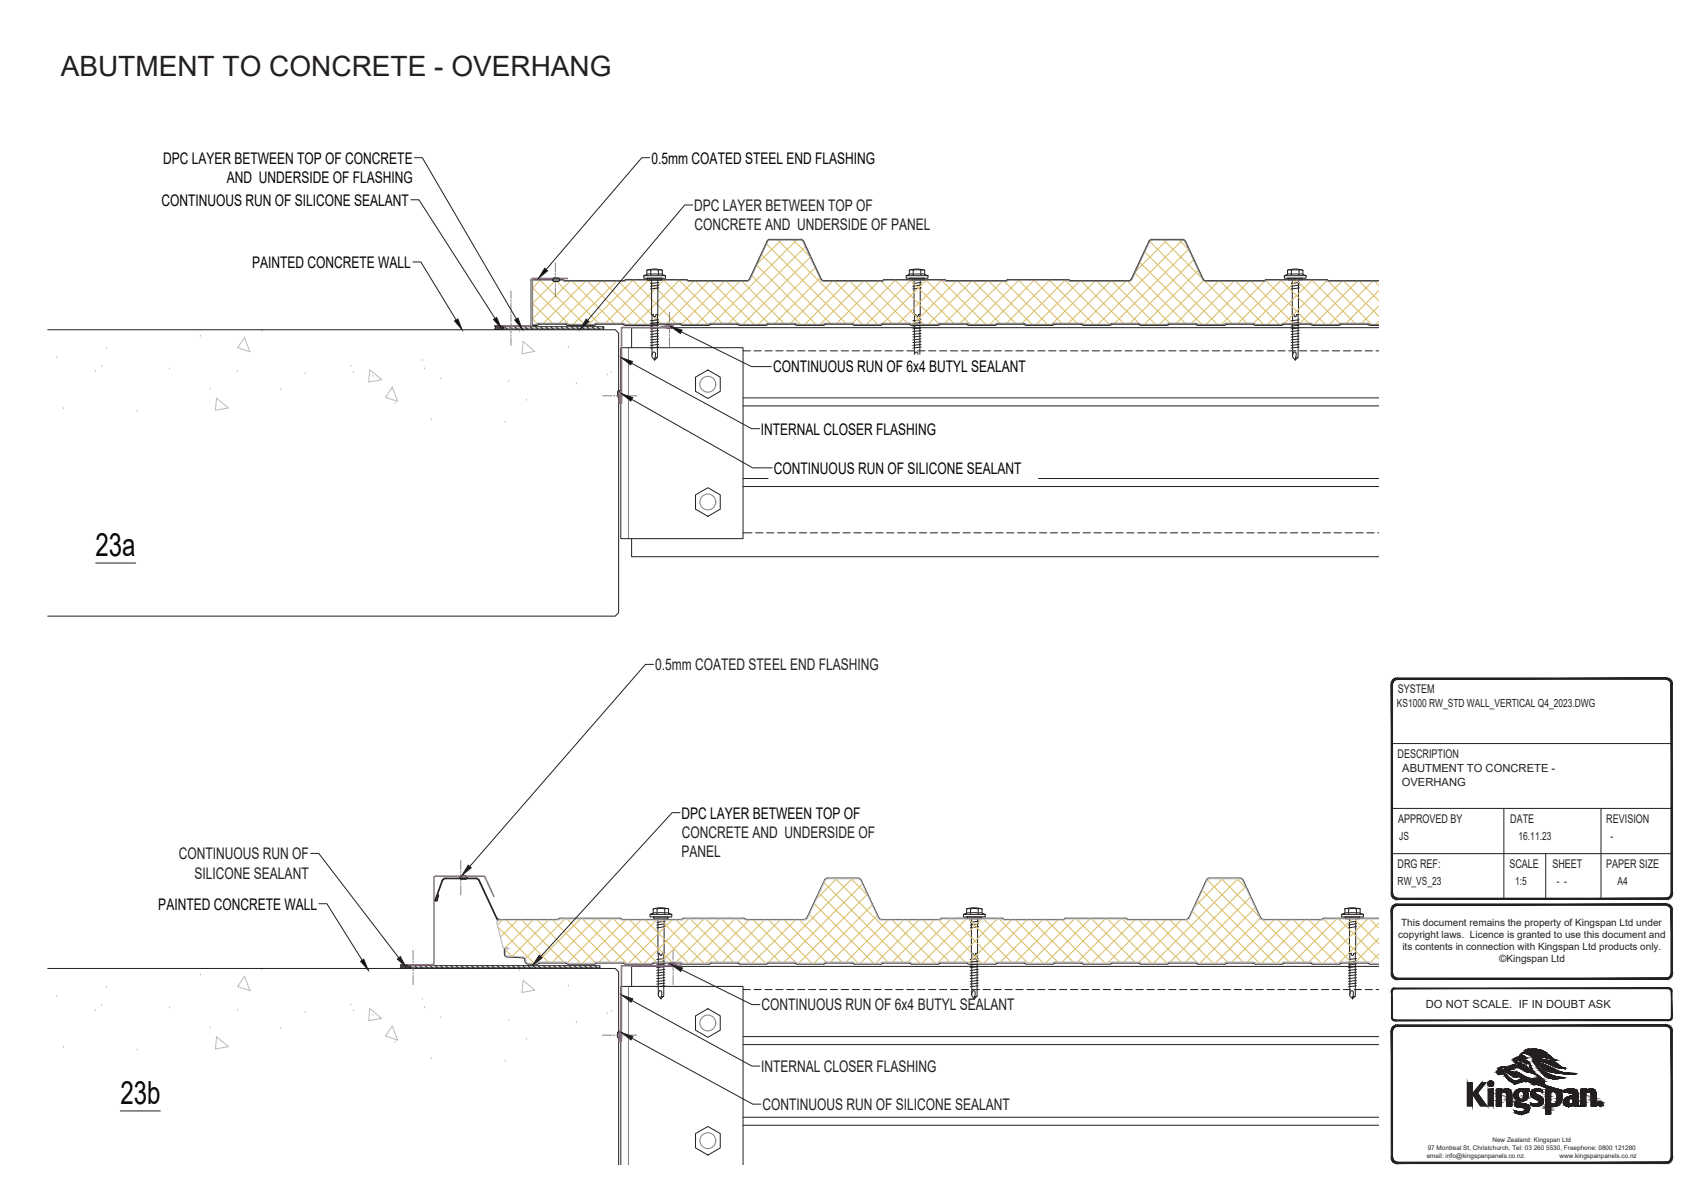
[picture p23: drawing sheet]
<svg xmlns="http://www.w3.org/2000/svg" width="297mm" height="210mm" viewBox="0 0 297 210" stroke-linecap="round" stroke-linejoin="round" font-family="sans-serif">
<defs><g id="words">
<g font-size="5.6" fill="#040503">
<text x="16.7" y="97.1">23a</text>
<text x="21" y="192.7">23b</text>
</g>
<text font-size="4.9" fill="#231f20" x="10.6" y="13.2">ABUTMENT TO CONCRETE - OVERHANG</text>
<g font-size="2.8" fill="#040503">
<text x="28.5" y="28.6">DPC LAYER BETWEEN TOP OF CONCRETE</text>
<text x="113.7" y="28.6">0.5mm COATED STEEL END FLASHING</text>
<text x="28.2" y="35.9">CONTINUOUS RUN OF SILICONE SEALANT</text>
<text x="39.6" y="31.9">AND UNDERSIDE OF FLASHING</text>
<text x="44" y="46.7">PAINTED CONCRETE WALL</text>
<text x="134.9" y="65">CONTINUOUS RUN OF 6x4 BUTYL SEALANT</text>
<text x="132.8" y="75.8">INTERNAL CLOSER FLASHING</text>
<text x="135.1" y="82.7">CONTINUOUS RUN OF SILICONE SEALANT</text>
<text x="119" y="142.9">DPC LAYER BETWEEN TOP OF</text>
<text x="27.6" y="158.8">PAINTED CONCRETE WALL</text>
</g>
<g font-size="2.8" fill="#231f20">
<text x="121.1" y="36.8">DPC LAYER BETWEEN TOP OF</text>
<text x="121.2" y="40.2">CONCRETE AND UNDERSIDE OF PANEL</text>
<text x="114.4" y="117">0.5mm COATED STEEL END FLASHING</text>
<text x="31.2" y="150">CONTINUOUS RUN OF</text>
<text x="119" y="149.6">PANEL</text>
<text x="119" y="146.3">CONCRETE AND UNDERSIDE OF</text>
<text x="34" y="153.3">SILICONE SEALANT</text>
<text x="132.9" y="176.4">CONTINUOUS RUN OF 6x4 BUTYL SEALANT</text>
<text x="132.8" y="187.1">INTERNAL CLOSER FLASHING</text>
<text x="133.1" y="193.7">CONTINUOUS RUN OF SILICONE SEALANT</text>
</g>
<g font-size="2.1" fill="#231f20">
<text x="243.9" y="121">SYSTEM</text>
<text x="243.9" y="132.3">DESCRIPTION</text>
<text x="244" y="143.6">APPROVED BY</text>
<text x="263.6" y="143.6">DATE</text>
<text x="280.3" y="143.6">REVISION</text>
<text x="243.9" y="151.5">DRG REF:</text>
<text x="263.4" y="151.5">SCALE</text>
<text x="270.9" y="151.5">SHEET</text>
<text x="280.3" y="151.5">PAPER SIZE</text>
</g>
<g font-size="2" fill="#231f20">
<text x="243.8" y="123.5">KS1000 RW_STD WALL_VERTICAL Q4_2023.DWG</text>
<text x="244.6" y="137.2">OVERHANG</text>
<text x="244.7" y="134.8">ABUTMENT TO CONCRETE -</text>
<text x="244.2" y="146.6">JS</text>
<text x="265" y="146.6">16.11.23</text>
<text x="281.1" y="146.6">-</text>
<text x="243.9" y="154.5">RW_VS_23</text>
<text x="264.4" y="154.5">1:5</text>
<text x="271.7" y="154.5">- -</text>
<text x="282.3" y="154.5">A4</text>
<text x="248.9" y="176">DO NOT SCALE. IF IN DOUBT ASK</text>
</g>
<g font-size="1.7" fill="#231f20">
<text x="244.5" y="161.7">This document remains the property of Kingspan Ltd under</text>
<text x="244" y="163.8">copyright laws. Licence is granted to use this document and</text>
<text x="244.7" y="165.8">its contents in connection with Kingspan Ltd products only.</text>
<text x="261.7" y="168">©Kingspan Ltd</text>
</g>
<g font-size="1.1" fill="#231f20">
<text x="249" y="202.1">email: info@kingspanpanels.co.nz.</text>
<text x="249.2" y="200.7">97 Montreal St, Christchurch, Tel: 03 260 5530, Freephone: 0800 121280</text>
<text x="260.5" y="199.4">New Zealand: Kingspan Ltd</text>
<text x="272.2" y="202.1">www.kingspanpanels.co.nz</text>
</g>
</g></defs>
<g fill="none" stroke="#231f20" stroke-width=".17">
<path d="M8.3 57.6h99.1l.6 .5v48.9l-.6 .5h-99.1M86.3 57.5h.1M86.4 56.9h1.4v.6h-1.5a.39 .39 0 0 0 .1-.6zM86.4 57l.5 .5M86.4 57.3l.2 .2M86.6 56.9l.6 .6M86.9 56.9l.6 .6M87.1 56.9l.6 .6M87.4 56.9l.4 .4M87.7 56.9l.1 .1M87.8 57h17.6v.4h-17.6zM88.1 57l.4 .4"/>
<path d="M89 57l.4 .4M89.9 57l.4 .4M90.8 57l.4 .4M91.7 57l.4 .4M92.5 57l.4 .4M93.4 57l.5 .4M94.3 57l.4 .4M95.2 57l.5 .4M96.1 57l.4 .4M96.5 48.8h.1M96.8 48.5l-.3 .3M96.8 48.5h.6"/>
<path d="M97 57l.4 .4M97.4 48.5l.3 .3M97.7 48.8h.1M97.7 48.8l-.2 .3h-.7l-.3-.3M97.9 57l.4 .4M98.8 57l.4 .4M99.7 57l.4 .4M100.6 57l.4 .4M101.5 57l.4 .4M102.4 57l.4 .4M103.3 57l.4 .4M104.2 57l.4 .4"/>
<path d="M105.1 57l.3 .3M112.9 47.2h.7M112.9 47.9h.7M113 48.6h2.5l-.1 .3h-2.4zM113.6 47.2l.6-.1 .7 .1v.7h-1.3M113.6 47.2v.7M113.7 54.9h.3l.1 .4h.2l.1-.2M113.7 48.9l.1 13.4 .5 .5 .4-.5 .1-13.4M114.8 54.9h-.3l-.1 .2M114.9 47.9h.7M114.9 47.2h.7M115 56.3l-1.5 .2"/>
<path d="M115 56.8l-1.5 .1M115 57.2l-1.5 .2M115 57.7l-1.5 .2M115 58.2l-1.5 .2M115 58.7l-1.5 .1M115 59.2l-1.5 .1M115 59.6l-1.5 .2M115 55.8l-1.5 .2M115 49.3l-1.4 .2M115 49.7l-1.5 .3M115 50.3l-1.5 .1M115.6 47.2l-.9-.2-1.4 .1-.4 .1v.7l-.6 .2h3.9"/>
<path d="M115.6 47.9l.6 .2M115.6 47.2v.7M116.2 48.1v.5h-.7h-3.2v-.5M116.2 57h.1M116.5 56.7a.31 .31 0 0 0-.3 .3 .31 .31 0 0 0 .3 .3M116.5 56.7h.6M116.5 57.3h.6M117.1 56.7l.3 .3M117.4 57h.1M117.4 57l-.3 .3M158.7 47.2h.7M158.7 47.9h.7"/>
<path d="M158.7 47.9l-.6 .2h3.9M158.7 47.2v.7M158.7 47.2l1.3-.2 1.4 .2M158.8 48.6h2.5v.3h-2.5zM159.5 48.9l.1 13.4 .5 .5 .4-.5 .1-13.4M159.5 54.9h.3l.1 .4h.2l.1-.2M160.6 54.9h-.3l-.1 .2M160.7 47.9h.7M160.7 47.2h.7M160.7 47.2v.7M160.7 47.2l-.7-.1-.6 .1v.7h1.3M160.7 56.3l-1.4 .2"/>
<path d="M160.7 56.8l-1.4 .1M160.7 57.2l-1.4 .2M160.7 57.7l-1.4 .2M160.7 58.2l-1.4 .2M160.7 58.7l-1.4 .1M160.7 59.2l-1.4 .1M160.7 59.6l-1.4 .2M160.7 55.8l-1.4 .2M160.8 49.3l-1.4 .2M160.8 49.7l-1.5 .3M160.8 50.3l-1.5 .1M161.4 47.9l.6 .2"/>
<path d="M161.4 47.2v.7M162 48.1v.5h-.7h-3.2v-.5M224.7 47.9l-.5 .2h3.7M224.7 47.2v.7M224.7 47.2l1.3-.2 1.4 .2v.7l.5 .2M224.8 48.6h2.5l-.1 .3h-2.3zM225.4 47.2v.7M225.5 48.9l.1 13.4 .5 .5 .4-.5 .1-13.4M225.5 54.9h.3l.2 .4h.1l.1-.2M226.6 54.9h-.3l-.1 .2M226.7 47.9h.7M226.7 47.2h.7"/>
<path d="M226.7 47.2v.7M226.7 47.9h-2M226.7 47.2h-2M226.7 56.3l-1.4 .2M226.7 56.8l-1.4 .1M226.7 57.2l-1.4 .2M226.7 57.7l-1.4 .2M226.7 58.2l-1.4 .2M226.7 58.7l-1.4 .1M226.7 59.2l-1.4 .1M226.7 59.6l-1.4 .2M226.7 55.8l-1.4 .2"/>
<path d="M226.8 49.3l-1.4 .2M226.8 49.7l-1.5 .3M226.8 50.3l-1.5 .1M227.9 48.1v.5h-.6h-3.1v-.5M240.6 57.2h-130.4v3.5M107.8 69.1l.3 .3M107.8 68.5v.6M108.1 68.2l.3 .3M108.1 68.2l-.3 .3M108.1 68.2h.1M108.1 69.4h.1M108.3 60.7h21.4v33.3h-21.4z"/>
<path d="M108.4 69.1l-.3 .3M108.4 68.5v.6M113.8 62.1l.1-.6 .3-.1 .2 .2-.1 .9M114.7 62.4l-.4 .1-.1 .4M115 60.1l-1.5 .2M115 60.6l-1.5 .2M121.4 65.8l2.1-1.2 2.2 1.2v2.5l-2.2 1.3-2.1-1.3zM129.7 70.8h110.9M129.7 69.5h110.9M129.7 61.2h1.3M131.6 61.2h1.3M133.5 61.2h1.3"/>
<path d="M135.4 61.2h1.3M137.3 61.2h1.3M139.2 61.2h1.3M141.1 61.2h1.3M143 61.2h1.3M144.9 61.2h1.3M146.8 61.2h1.3M148.7 61.2h1.3M150.6 61.2h1.3M152.5 61.2h1.3M154.4 61.2h1.3M156.3 61.2h1.3"/>
<path d="M158.3 61.2h1.2M159.6 62.1l.1-.6 .3-.1 .2 .2-.1 .9M160.2 61.2h1.2M160.5 62.4l-.4 .1-.1 .4M160.7 60.1l-1.4 .2M160.7 60.6l-1.4 .2M162.1 61.2h1.2M164 61.2h1.2M165.9 61.2h1.2M167.8 61.2h1.2M169.7 61.2h1.2M171.6 61.2h1.3"/>
<path d="M173.5 61.2h1.3M175.4 61.2h1.3M177.3 61.2h1.3M179.2 61.2h1.3M181.1 61.2h1.3M183 61.2h1.3M184.9 61.2h1.3M186.8 61.2h1.3M188.7 61.2h1.3M190.6 61.2h1.3M192.5 61.2h1.3M194.4 61.2h1.3"/>
<path d="M196.3 61.2h1.3M198.2 61.2h1.3M200.2 61.2h1.2M202.1 61.2h1.2M204 61.2h1.2M205.9 61.2h1.2M207.8 61.2h1.2M209.7 61.2h1.2M211.6 61.2h1.3M213.5 61.2h1.3M215.4 61.2h1.3M217.3 61.2h1.3"/>
<path d="M219.2 61.2h1.3M221.1 61.2h1.3M223 61.2h1.3M224.9 61.2h1.3M225.6 62.1a.46 .46 0 0 1 .4-.7l.2 .3-.1 .8M226.5 62.4l-.4 .1-.1 .4M226.7 60.1l-1.4 .2M226.7 60.6l-1.4 .2M226.8 61.2h1.3M228.7 61.2h1.3M230.6 61.2h1.3M232.5 61.2h1.3"/>
<path d="M234.4 61.2h1.3M236.3 61.2h1.3M238.2 61.2h1.3M240.2 61.2h.4M110.2 94v3.2h130.4M121.4 86.4l2.1-1.3 2.2 1.3v2.5l-2.2 1.2-2.1-1.2zM129.7 84.9h110.9M129.7 83.5h110.9M129.7 93h1.5M131.9 93h1.3M133.8 93h1.3M135.7 93h1.3"/>
<path d="M137.6 93h1.3M139.5 93h1.3M141.4 93h1.3M143.3 93h1.3M145.2 93h1.3M147.1 93h1.3M149 93h1.3M150.9 93h1.3M152.8 93h1.3M154.7 93h1.3M156.6 93h1.3M158.5 93h1.3"/>
<path d="M160.5 93h1.2M162.4 93h1.2M164.3 93h1.2M166.2 93h1.2M168.1 93h1.2M170 93h1.2M171.9 93h1.2M173.8 93h1.3M175.7 93h1.3M177.6 93h1.3M179.5 93h1.3M181.4 93h1.3"/>
<path d="M183.3 93h1.3M185.2 93h1.3M187.1 93h1.3M189 93h1.3M190.9 93h1.3M192.8 93h1.3M194.7 93h1.3M196.6 93h1.3M198.5 93h1.3M200.4 93h1.3M202.4 93h1.2M204.3 93h1.2"/>
<path d="M206.2 93h1.2M208.1 93h1.2M210 93h1.2M211.9 93h1.2M213.8 93h1.3M215.7 93h1.3M217.6 93h1.3M219.5 93h1.3M221.4 93h1.3M223.3 93h1.3M225.2 93h1.3M227.1 93h1.3"/>
<path d="M229 93h1.3M230.9 93h1.3M232.8 93h1.3M234.7 93h1.3M236.6 93h1.3M238.5 93h1.3M240.4 93h.2M80.3 153.2h.1M80.3 153l.3-.1h.6a.31 .31 0 0 1 .3 .3 .31 .31 0 0 1-.3 .3h-.6a.31 .31 0 0 1-.3-.5zM81.5 153.2h.1M114 158.7l1.3-.1 1.4 .1M114 159.4h.7"/>
<path d="M114 159.4l-.6 .2h3.8M114 159.4v-.7l1.3-.3 1.4 .3v.7M114.7 159.4h1.3M114.7 158.7v.7M116 159.4h.7M116 158.7v.7M116.7 159.4l.5 .2M117.2 159.6v.4h-.6h-3.2v-.4M168.7 158.7l.9-.2h1.3l.5 .2v.7M168.7 159.4h.7M168.7 158.7v.7l-.5 .2h3.7M169.4 159.4h1.3"/>
<path d="M169.4 158.7v.7M170.7 158.7h-2M170.7 158.7h.7M170.7 158.7v.7h.7M171.4 159.4l.5 .2M171.9 159.6v.4h-.6h-3.1v-.4M234.7 159.4l1.3-.1 1.4 .1M234.7 158.7l1.3-.1 1.4 .1M234.7 158.7l.9-.2h1.3l.5 .2v.7M234.7 158.7v.7l-.6 .2h3.9M235.4 158.7v.7M236.7 158.7v.7"/>
<path d="M237.4 159.4l.6 .2M238 159.6v.4h-.7h-3.2v-.4M8.3 169h99.1l.6 .6v33.7M69.8 169h.1M69.9 168.4l1.3 .1 .1 .5h-1.5a.39 .39 0 0 0 .1-.6zM70 168.6l.4 .4M70 168.9l.1 .1M70.1 168.5l.6 .5M70.4 168.5l.6 .5M70.7 168.5l.5 .5M70.9 168.5l.3 .3M71.4 168.6h33.3v.3h-33.3z"/>
<path d="M71.5 168.6l.4 .3M72.4 168.6l.4 .3M73.3 168.6l.4 .3M74.2 168.6l.4 .3M75.1 168.6l.4 .3M76 168.6l.4 .3M76.9 168.6l.4 .3M77.8 168.6l.4 .3M78.7 168.6l.4 .3M79.6 168.6l.4 .3M80.5 168.6l.4 .3M81.4 168.6l.4 .3"/>
<path d="M82.3 168.6l.4 .3M83.2 168.6l.4 .3M84.1 168.6l.4 .3M85 168.6l.4 .3M85.9 168.6l.4 .3M86.8 168.6l.4 .3M87.7 168.6l.4 .3M88.6 168.6l.4 .3M89.4 168.6l.5 .3M90.4 168.6l.3 .3M91.2 168.6l.5 .3M92.1 168.6l.4 .3"/>
<path d="M93 168.6l.4 .3M93.9 168.6l.4 .3M94.8 168.6l.4 .3M95.7 168.6l.4 .3M96.6 168.6l.4 .3M97.5 168.6l.4 .3M98.4 168.6l.4 .3M99.3 168.6l.4 .3M100.2 168.6l.4 .3M101.1 168.6l.4 .3M102 168.6l.4 .3M102.9 168.6l.4 .3"/>
<path d="M103.8 168.6l.4 .3M114.1 160h2.5l-.1 .4h-2.4zM114.8 160.4l.1 13.4 .5 .5 .4-.5 .1-13.4M114.9 173.6a.47 .47 0 0 1 .4-.7l.2 .3-.1 .8M115.8 173.9l-.4 .1-.1 .4M115.9 166.4h-.3l-.3 .4-.1-.1-.1-.3h-.3M116 167.8l-1.4 .1M116 168.3l-1.4 .1M116 168.7l-1.4 .2M116 169.2l-1.4 .2M116 169.7l-1.4 .1M116 170.1l-1.4 .2"/>
<path d="M116 170.7l-1.4 .1M116 171.1l-1.4 .2M116 171.6l-1.4 .2M116 172.1l-1.4 .1M116 167.3l-1.4 .2M116.1 160.8l-1.4 .2M116.1 161.2l-1.5 .3M116.1 161.7l-1.5 .3M116.8 168.3h.1M118 168.3l-.3-.3h-.8l-.1 .3M118 168.3h.1M118 168.3l-.1 .3h-.8l-.3-.3"/>
<path d="M121.4 177.3l2.1-1.2 2.2 1.2v2.5l-2.2 1.3-2.1-1.3zM129.7 172.7h1.3M131.6 172.7h1.3M133.5 172.7h1.3M135.4 172.7h1.3M137.3 172.7h1.3M139.2 172.7h1.3M141.1 172.7h1.3M143 172.7h1.3M144.9 172.7h1.3M146.8 172.7h1.3M148.7 172.7h1.3"/>
<path d="M150.6 172.7h1.3M152.5 172.7h1.3M154.4 172.7h1.3M156.3 172.7h1.3M158.3 172.7h1.2M160.2 172.7h1.2M162.1 172.7h1.2M164 172.7h1.2M165.9 172.7h1.2M167.8 172.7h1.2M168.8 160h2.5l-.1 .4h-2.3zM169.5 166.4h.3l.1 .4h.2l.1-.2"/>
<path d="M169.5 160.4l.1 13.4 .5 .5 .4-.5 .1-13.4M169.6 173.6a.47 .47 0 0 1 .4-.7 .48 .48 0 0 1 .2 .7l-.1 .4M169.7 172.7h1.2M170.5 173.9l-.4 .1-.1 .4M170.6 166.4h-.3l-.1 .2M170.7 167.8l-1.4 .1M170.7 168.3l-1.4 .1M170.7 168.7l-1.4 .2M170.7 169.2l-1.4 .2M170.7 169.7l-1.4 .1M170.7 170.1l-1.4 .2M170.7 170.7l-1.4 .1"/>
<path d="M170.7 171.1l-1.4 .2M170.7 171.6l-1.4 .2M170.7 172.1l-1.4 .1M170.7 167.3l-1.4 .2M170.8 160.8l-1.4 .2M170.8 161.2l-1.5 .3M170.8 161.7l-1.5 .3M171.6 172.7h1.3M173.5 172.7h1.3M175.4 172.7h1.3M177.3 172.7h1.3M179.2 172.7h1.3"/>
<path d="M181.1 172.7h1.3M183 172.7h1.3M184.9 172.7h1.3M186.8 172.7h1.3M188.7 172.7h1.3M190.6 172.7h1.3M192.5 172.7h1.3M194.4 172.7h1.3M196.3 172.7h1.3M198.2 172.7h1.3M200.2 172.7h1.2M202.1 172.7h1.2"/>
<path d="M204 172.7h1.2M205.9 172.7h1.2M207.8 172.7h1.2M209.7 172.7h1.2M211.6 172.7h1.3M213.5 172.7h1.3M215.4 172.7h1.3M217.3 172.7h1.3M219.2 172.7h1.3M221.1 172.7h1.3M223 172.7h1.3M224.9 172.7h1.3"/>
<path d="M226.8 172.7h1.3M228.7 172.7h1.3M230.6 172.7h1.3M232.5 172.7h1.3M234.4 172.7h1.3M234.8 160h2.5v.4h-2.5zM235.5 160.4l.1 13.4 .5 .5 .4-.5 .1-13.4M235.6 173.6l.2-.6h.3v1M236.3 172.7h1.3M236.5 173.9l-.4 .1-.1 .4M236.6 166.4h-.3l-.3 .4-.1-.1-.1-.3h-.3M236.7 167.3l-1.4 .2"/>
<path d="M236.7 167.8l-1.4 .1M236.7 168.3l-1.4 .1M236.7 168.7l-1.4 .2M236.7 169.2l-1.4 .2M236.7 169.7l-1.4 .1M236.7 170.1l-1.4 .2M236.7 170.7l-1.4 .1M236.7 171.1l-1.4 .2M236.7 171.6l-1.4 .2M236.7 172.1l-1.4 .1M236.8 160.8l-1.5 .2M236.8 161.2l-1.5 .3"/>
<path d="M236.8 161.7l-1.5 .3M238.2 172.7h1.3M240.2 172.7h.4M240.6 168.7h-130.4v3.5M108.1 180l.2 .2 .1 .8M108.1 180l-.3 .2v.8M108.1 180.1h.1M108.1 181.3h.1M108.4 180.9a.31 .31 0 0 1-.3 .4 .31 .31 0 0 1-.3-.4M121.4 197.9l2.1-1.3 2.2 1.3v2.5l-2.2 1.2-2.1-1.2zM129.7 196.4h110.9M129.7 195h110.9"/>
<path d="M129.7 182.3h110.9M129.7 180.9h110.9M108.3 203.3v-31.1h21.4v31.1"/>
</g>
<g fill="none" stroke="#bababa" stroke-width=".17">
<path d="M35 58.5h.1M42.7 58.9l.9 2.5-2.1-.7zM45.7 57.6h.1M90.7 57.7h.1M91.3 59.6l2 1.7-2.2 .4zM9.9 62.3h.1M11.1 71.2h.1M16.6 64.7h.1M17.7 63.8h.1M18.6 60.7h.1M23.9 71.6h.1M29.6 64.2h.1"/>
<path d="M36.7 67.8h.1M37.8 69.5l2 1.7-2.2 .4zM41.4 64.7h.1M49 67.9h.1M53.3 65.1h.1M61.3 63.8h.1M61.7 64.8h.1M64.5 64.5l2.1 1.8-2.3 .4zM65.1 65.5h.1M68.5 67.6l.9 2.5-2.1-.8zM68.9 70.3h.1M73.7 62.8h.1"/>
<path d="M74.1 64.2h.1M75.3 73.1h.1M76.9 66h.1M88.1 73.6h.1M88.8 66.4h.1M91.9 69.7h.1M99.2 60.5h.1M100.6 66.8h.1M106 65.3h.1M106.7 64.9h.1M9.9 173.8h.1M16.6 176.2h.1"/>
<path d="M17.7 175.3h.1M18.6 172.2h.1M29.6 175.7h.1M35 170h.1M36.7 179.2h.1M41.4 176.2h.1M42.7 170.4l.9 2.5-2.1-.7zM45.7 169.1h.1M49 179.4h.1M53.3 176.6h.1M61.3 175.2h.1M61.7 176.3h.1"/>
<path d="M64.5 176l2.1 1.8-2.3 .4zM65.1 177h.1M68.5 179.1l.9 2.5-2.1-.8zM73.7 174.3h.1M74.1 175.7h.1M76.9 177.4h.1M88.8 177.9h.1M90.7 169.2h.1M91.3 171.1l2 1.7-2.2 .4zM99.2 171.9h.1M100.6 178.3h.1M106 176.8h.1"/>
<path d="M106.7 176.4h.1M11.1 182.7h.1M23.9 183.1h.1M37.8 181l2 1.7-2.2 .4zM68.9 181.8h.1M75.3 184.6h.1M88.1 185h.1M91.9 181.2h.1"/>
</g>
<g fill="none" stroke="#808180" stroke-width=".17">
<path d="M89.2 50.8v1.3M89.2 52.4v.2M89.2 52.9v1.2M89.2 54.4v.2M89.2 54.9v1.3M89.2 56.4v.3M89.2 56.9v1.3M89.2 58.4v.3M89.2 59v1.3M96.5 49l.2 .1M96.5 48.7l.4 .4M96.6 48.6l.6 .5"/>
<path d="M96.9 48.5l.6 .6M96.9 45.8v1.6M96.9 47.7v.2M96.9 48.2v1.3M96.9 49.7v.3M96.9 50.2v1.6M97.2 48.5l.4 .5M97.4 48.5l.3 .3M116.2 57l.2 .3M116.2 56.8l.5 .5M116.4 56.7l.6 .6M116.6 56.7l.6 .5"/>
<path d="M116.8 54.5v1.6M116.8 56.4v.2M116.8 56.9v1.2M116.8 58.4v.3M116.8 58.9v1.6M116.9 56.7l.4 .4M117.2 56.7l.2 .2M105.2 69.1h1.6M107 69.1h.3M107.5 69.1h1.3M108.1 68.2l-.3 .2M108.3 68.2l-.5 .5"/>
<path d="M108.4 69.2l-.2 .1M108.4 68.4l-.6 .5M108.4 68.9l-.4 .4M108.4 68.6l-.6 .6M109 69.1h.3M109.6 69.1h1.6M109.7 60.7v33.3M80.3 153.3l.2 .1M80.3 153l.5 .5M80.4 150.2v1.6M80.4 152.1v.2M80.4 152.6v1.2"/>
<path d="M80.4 154.1v.2M80.4 154.6v1.6M80.5 152.9l.5 .6M80.7 152.9l.6 .5M81 152.9l.4 .4M81.3 152.9l.2 .2M72.1 165.9v1.6M72.1 167.7v.3M72.1 168.2v1.3M72.1 169.8v.2M72.1 170.3v1.6M109.7 172.2v31.1"/>
<path d="M116.8 168.4l.3 .2M116.9 168.2l.4 .4M117 168l.6 .6M117.3 168l.5 .6M117.5 165.9v1.6M117.5 167.7v.3M117.5 168.2v1.3M117.5 169.8v.2M117.5 170.3v1.6M117.6 168l.4 .5M117.8 168l.2 .2M105.1 180.7h1.6"/>
<path d="M107 180.7h.2M107.5 180.7h1.3M108 180.1l-.2 .2M108.2 180.1l-.4 .5M108.3 181.1l-.1 .1M108.3 180.3l-.5 .6M108.4 180.8l-.5 .4M108.4 180.5l-.6 .6M109 180.7h.3M109.5 180.7h1.6"/>
<circle cx="123.5" cy="67.1" r="1.39"/>
<circle cx="123.5" cy="87.6" r="1.39"/>
<circle cx="123.5" cy="178.6" r="1.39"/>
<circle cx="123.5" cy="199.1" r="1.39"/>
</g>
<path d="M99 48.6h-6.2l-.1 .3-.1 7.8-.2 .2h-6.1M115.3 57l2-.2 .2 .1-.2 .3h-8.8v13.1l-.2 .1-.2-.2 .2-1.9M75.7 153.2v15.1l-.3 .1h-5.5M76 152.9l-.3 .3M76 152.9h8.6l1.6 3.6M108.3 179.7l-.3 1.9 .2 .2 .2-.2M118.6 168.2l.2 .1-.2 .3M118.6 168.2l-2 .2M118.6 168.6h-10.1v13.1" fill="none" stroke="#b9519f" stroke-width=".3"/>
<g fill="none" stroke="#231f20" stroke-width=".19">
<path d="M92.9 48.8h5.2l.4 .2M92.9 56.6v.2h.8M93.7 56.8l.4-.2h4.6l.4 .2M99.1 56.8h4.6M103.9 56.6h4.8l.4 .2M104 56.6l-.3 .2M109.1 56.8h4.6M113.7 56.8l.4-.2h4.6l.4 .2M119.1 56.8h4.6M128.8 56.6h-4.7l-.4 .2M128.8 56.6l.3 .2M129.1 56.8h4.6"/>
<path d="M133.9 42.1l-3.1 6.6-.3 .2-10.4 .1-.4-.2h-10.5l-.3 .2h-10.4M134.1 56.6l-.4 .2M134.1 56.6h4.7M134.4 41.8l-.6 .3M134.4 41.8h5.3M138.8 56.6l.3 .2M139.1 56.8h4.6M139.7 41.8l.5 .3M140.3 42.1l3 6.6 .3 .2 10.4 .1M144 56.6l-.3 .2M144.1 56.6h-.2M144.1 56.6h4.6l.4 .2"/>
<path d="M149.1 56.8h4.6M153.9 56.7l-.2 .1M154 56.6h4.7l.4 .2M154 56.6l-.1 .1M154.1 48.9l.3-.1h10.4l.4 .2 10.5-.1M154.1 48.9l-.1 .1M159.1 56.8h4.6M163.9 56.6h4.8l.2 .1M164 56.6l-.3 .2M168.8 56.7l.3 .1M169.1 56.8h4.6M175.8 48.9h-.1"/>
<path d="M176 48.8l-.2 .1M176 48.8h10.4M178.8 56.6h-4.7l-.4 .2M178.8 56.6l.3 .2M179.1 56.8h4.6M186.4 48.8l.2 .1M188.7 56.6h.1M188.7 56.6h-4.6l-.4 .2M188.8 56.6l.1 .1M188.8 56.7l.3 .1M189.1 56.8h4.6M194.1 56.6l-.4 .2"/>
<path d="M194.1 56.6h4.6l.4 .2M199.1 56.8h4.6M200.5 42.1l-3.1 6.6-.2 .2-10.4 .1-.2-.1M201.1 41.8l-.6 .3M201.1 41.8h5.3M204.1 56.6l-.4 .2M204.1 56.6h4.6l.4 .2M206.3 41.8l.6 .3M206.9 42.1l3.1 6.6M209.1 56.8h4.6M210 48.7l.4 .3M213.9 56.7l-.2 .1"/>
<path d="M213.9 56.7l.2-.1h4.6l.4 .2M219.1 56.8h4.6M220.9 48.9l-.3 .1h-10.2M221.1 48.8l-.3 .1M221.1 48.8h10.3l.4 .2h8.8M223.9 56.7l-.2 .1M223.9 56.7l.2-.1h4.6l.4 .2M229.1 56.8h4.6M233.9 56.6h4.9M234 56.6l-.3 .2M238.8 56.6l.1 .1M238.9 56.7l.2 .1"/>
<path d="M239.1 56.8h1.5M76 157.1l.1 .1 .1-.1M83.1 153.4l.4 .3 3.4 7.1M83.1 153.3l.5 .3 3.1 6.6M83.1 153.4h-5.6l-.3 .3-1.2 3.4M83.1 153.3h-5.6l-.4 .4-1.2 3.4 .1 .2 .2-.1 .4-1h-.1l-.3 .9M150.3 153.6l-.6-.3h-5.2l-.5 .1-3.2 6.8M150.3 153.6l3.1 6.6M210.5 153.6l-3 6.6M216.9 153.6l-.5-.3h-5.3h-.2l-.4 .3M217 153.6l3 6.6M86.7 160.2l.5 .3h10.2l.2-.1"/>
<path d="M88 166.5l.3 .5h.2l2.7 .2a.47 .47 0 0 1 .4 .5l.3 .5 .2 .1M88 165.8v.7M88.3 165.4l-.3 .4M94 168.1l-.3 .2h-1.5M94.1 168.1h-.1M94.1 168.1h4.6M97.8 160.3l-.2 .1M97.8 160.3h10.4M98.7 168.1h.2M98.9 168.1l.2 .2h4.6M104 168.1l-.3 .2M104.1 168.1h-.1"/>
<path d="M104.1 168.1h4.6M108.2 160.3l.2 .1M108.4 160.4l.2 .1M108.7 168.1h.2M108.9 168.1l.2 .2M114 168.1l-.3 .2h-4.5M114.1 168.1h-.1M114.1 168.1h4.6M118.7 168.1h.1M118.9 168.1l.2 .2M119.2 160.4l-.2 .1h-10.4M119.4 160.3l-.3 .1"/>
<path d="M119.4 160.3h10.4M124 168.1l-.3 .2h-4.6M124.1 168.1h-.1M124.1 168.1h4.6M128.7 168.1h.2M129.8 160.3l.2 .1M130 160.4l.2 .1h10.2M134 168.1l-.3 .2h-4.5l-.3-.2M134.1 168.1h-.1M134.1 168.1h4.6M138.7 168.1h.1M138.9 168.1v.1"/>
<path d="M140.8 160.2l-.4 .3M144 168.1l-.3 .2h-4.6l-.2-.1M144.1 168.1h-.1M144.1 168.1h4.6M148.7 168.1h.2M148.9 168.1l.3 .2h4.5l.2-.1M153.3 160.2l.5 .3 10.4-.1M154 168.1v.1M154.1 168.1h-.1M154.1 168.1h4.6M158.7 168.1h.1M158.9 168.1l.2 .2h4.6"/>
<path d="M164 168.1l-.3 .2M164.1 168.1h-.1M164.1 168.1h4.6M164.2 160.4h.1M164.4 160.3l-.2 .1M164.4 160.3h10.4M168.7 168.1h.2M168.9 168.1v.1M168.9 168.2l.2 .1h4.6M174 168.1l-.3 .2M174.1 168.1h-.1M174.1 168.1h4.6"/>
<path d="M174.8 160.3l.2 .1M175 160.4l.2 .1M175.2 160.5h10.4M178.7 168.1h.1M178.9 168.1l.2 .2h4.6M184 168.1l-.3 .2M184.1 168.1h-.1M184.1 168.1h4.6M185.8 160.4l-.2 .1M186 160.3l-.2 .1M186 160.3h10.4M188.7 168.1h.2"/>
<path d="M188.9 168.1v.1M188.9 168.2l.2 .1M194 168.1l-.3 .2h-4.6M194.1 168.1h-.1M194.1 168.1h4.6M196.4 160.3l.2 .1M198.7 168.1h.1M204 168.1l-.3 .2h-4.6l-.2-.2M204.1 168.1h-.1M204.1 168.1h4.6M207.5 160.2l-.5 .3h-10.2l-.2-.1M208.7 168.1h.2"/>
<path d="M208.9 168.1l.2 .2h4.6l.2-.1M214 168.1v.1M214.1 168.1h-.1M214.1 168.1h4.6M218.7 168.1h.1M218.9 168.1l.2 .2M220 160.2l.5 .3 10.3-.1M223.9 168.2l-.2 .1h-4.6M224 168.1l-.1 .1M224.1 168.1h-.1M224.1 168.1h4.6M228.7 168.1h.2"/>
<path d="M228.9 168.1l.2 .2h4.6M230.9 160.4h-.1M231.1 160.3l-.2 .1M231.1 160.3h9.5M234 168.1l-.3 .2M234.1 168.1h-.1M234.1 168.1h4.6M238.7 168.1h.1M238.9 168.1v.1M238.9 168.2l1.7 .1"/>
</g>
<path d="M92.9 48.8v7.8" fill="none" stroke="#dcdbda" stroke-width=".19"/>
<g fill="none" stroke="#dcc06c" stroke-width=".19">
<path d="M94.3 48.9l7.7 7.7M94.3 48.9l-1.4 1.4 6.4 6.3M97 48.9l7.5 7.5M97 48.9l-4.1 4.1 3.5 3.4M99.5 49.1l-6.6 6.6 .9 .8M99.8 49.1l7.4 7.3M102.2 49.1l-7.4 7.3M102.5 49.1l7.6 7.5M104.9 49.1l-7.3 7.3M105.2 49.1l7.6 7.5M107.6 49.1l-7.6 7.5M107.9 49.1l7.4 7.3"/>
<path d="M108.3 56.4l7.6-7.5 7.6 7.7M110.4 48.9l7.6 7.5M110.5 48.9l-7.8 7.7M113.1 48.9l7.8 7.7M113.2 48.9l-7.6 7.5M118.5 48.9l7.5 7.5M118.5 48.9l-7.7 7.7M121 49.1l-7.5 7.5M121.4 49.1l7.3 7.3M123.7 49.1l-7.3 7.3M124.1 49.1l7.5 7.5M126.4 49.1l-7.4 7.5"/>
<path d="M126.8 49.1l7.3 7.3M129.1 49.1l-7.5 7.5M129.5 49.1l7.3 7.3M131.2 48.1l8.5 8.5M132.1 46.3l10.3 10.3M132.9 44.4l12 12M133.8 42.6l13.8 13.8M135.8 41.9l14.7 14.7M136.3 41.9l-4.2 4.2M138.4 41.9l3 3M139 41.9l-14.5 14.5M140.6 43l-13.4 13.4"/>
<path d="M141.4 44.9l-11.7 11.7M142.3 46.7l-9.9 9.9M143.1 48.5l-7.9 7.9M145.3 49.1l-7.3 7.3M145.6 49.1l7.6 7.5M148 49.1l-7.5 7.5M148.3 49.1l7.4 7.3M150.7 49.1l-7.6 7.5M151 49.1l7.4 7.3M153.4 49.1l-7.4 7.3M153.7 49.1l7.6 7.5M156.2 48.9l7.7 7.6"/>
<path d="M156.3 48.9l-7.6 7.5M158.9 48.9l7.6 7.5M158.9 48.9l-7.7 7.7M161.6 48.9l7.7 7.7M161.7 48.9l-7.6 7.5M164.3 48.9l7.7 7.7M164.3 48.9l-7.5 7.5M166.8 49.1l-7.5 7.5M167.2 49.1l7.3 7.3M169.5 49.1l-7.5 7.5M169.9 49.1l7.3 7.3M172.2 49.1l-7.3 7.3"/>
<path d="M172.6 49.1l7.5 7.5M174.9 49.1l-7.3 7.3M175.3 49.1l7.5 7.5M177.8 48.9l7.5 7.5M177.8 48.9l-7.7 7.7M180.5 48.9l7.5 7.5M180.5 48.9l-7.7 7.7M183.2 48.9l7.7 7.7M183.2 48.9l-7.5 7.5M185.8 48.9l7.8 7.7M185.9 48.9l-7.5 7.5M188.4 49.1l-7.5 7.5"/>
<path d="M188.7 49.1l7.4 7.3M191.1 49.1l-7.6 7.5M191.4 49.1l7.4 7.4M193.8 49.1l-7.4 7.3M194.1 49.1l7.6 7.5M196.5 49.1l-7.5 7.5M196.8 49.1l7.4 7.3M198.1 47.6l8.8 8.8M198.9 45.8l10.9 10.8M199.8 43.9l12.6 12.7M200.6 42.1l14.3 14.3M201 41.9l-.5 .4"/>
<path d="M203.1 41.9l6.7 6.7M203.7 41.9l-5.5 5.5M205.8 41.9l1.7 1.7M206.4 41.9l-14.8 14.7M207.4 43.5l-12.9 12.9M208.3 45.3l-11.1 11.1M209.1 47.2l-9.4 9.4M210.1 49l-7.7 7.6M210.3 49.1l7.3 7.3M212.6 49.1l-7.3 7.3M213 49.1l7.5 7.5M215.3 49.1l-7.3 7.3"/>
<path d="M215.7 49.1l7.5 7.5M218 49.1l-7.5 7.5M218.4 49.1l7.3 7.3M220.7 49.1l-7.5 7.5M220.9 48.9l7.5 7.5M223.6 48.9l7.7 7.7M223.6 48.9l-7.5 7.5M226.2 48.9l7.7 7.6M226.3 48.9l-7.5 7.5M229 48.9l7.5 7.5M229 48.9l-7.7 7.7M231.6 49l-7.4 7.4"/>
<path d="M231.8 49.1l7.6 7.5M234.2 49.1l-7.4 7.3M234.5 49.1l6.1 6.1M236.9 49.1l-7.6 7.5M237.2 49.1l3.4 3.4M239.6 49.1l-7.6 7.5M239.9 49.1l.7 .7M240.6 56.1l-.5 .5M240.6 50.7l-5.7 5.7M240.6 53.4l-3 3M141.2 159.6l8.6 8.5M142.1 157.7l10.4 10.4"/>
<path d="M143 155.9l12 12M143.8 154.1l13.9 13.8M145.8 153.4l14.8 14.7M146 153.4l-3.5 3.5M148.5 153.4l2.9 2.9M148.7 153.4l-14.5 14.5M150.5 154.3l-13.6 13.6M151.4 156.1l-12 12M152.2 158l-10.1 10.1M153.1 159.8l-8.1 8.1M208.1 159.1l8.8 8.8M209 157.3l10.8 10.8"/>
<path d="M209.8 155.4l12.7 12.7M210.7 153.6l14.3 14.3M213.2 153.4l6.6 6.7M213.4 153.4l-4.9 4.8M215.9 153.4l1.6 1.6M216.1 153.4l-14.8 14.7M217.4 154.8l-13.2 13.1M218.2 156.6l-11.3 11.3M219.1 158.4l-9.7 9.7M86.9 161.8l6.3 6.3M87.7 160.6l-.9 .8M88.2 165.8l1.1 1.1"/>
<path d="M88.4 160.6l7.3 7.3M90.3 160.6l-3 3M91.1 160.6l7.3 7.3M93 160.6l-4.9 4.9M93.8 160.6l7.5 7.5M95.7 160.6l-6.3 6.3M96.5 160.6l7.4 7.4M98.6 160.4l-6.9 6.9M99 160.4l7.5 7.5M101.3 160.4l-7.7 7.7M101.6 160.4l7.8 7.7M104 160.4l-7.5 7.5"/>
<path d="M104.3 160.4l7.8 7.7M106.7 160.4l-7.7 7.7M107 160.4l7.6 7.5M109.2 160.6l-7.5 7.5M109.9 160.6l7.4 7.3M111.9 160.6l-7.4 7.3M112.6 160.6l7.6 7.5M114.6 160.6l-7.4 7.3M115.3 160.6l7.5 7.5M117.3 160.6l-7.6 7.5M118 160.6l7.3 7.3M120.2 160.4l-7.8 7.7"/>
<path d="M120.5 160.4l7.5 7.5M122.9 160.4l-7.6 7.5M123.2 160.4l7.7 7.7M125.6 160.4l-7.6 7.5M125.9 160.4l7.7 7.7M128.2 160.4l-7.7 7.7M128.6 160.4l7.5 7.5M130.7 160.6l-7.5 7.5M131.5 160.6l7.3 7.3M133.4 160.6l-7.3 7.3M134.2 160.6l7.5 7.5M136.1 160.6l-7.3 7.3"/>
<path d="M136.9 160.6l7.3 7.3M138.8 160.6l-7.5 7.5M139.5 160.6l7.4 7.3M155 160.6l-7.4 7.3M155.7 160.6l7.5 7.5M157.7 160.6l-7.6 7.5M158.4 160.6l7.3 7.3M160.4 160.6l-7.6 7.5M161.1 160.6l7.4 7.3M163.1 160.6l-7.4 7.3M163.8 160.6l7.5 7.5M166 160.4l-7.6 7.5"/>
<path d="M166.3 160.4l7.6 7.6M168.7 160.4l-7.8 7.7M169 160.4l7.5 7.5M171.4 160.4l-7.8 7.7M171.7 160.4l7.7 7.7M174 160.4l-7.5 7.5M174.4 160.4l7.7 7.7M176.5 160.6l-7.5 7.5M177.3 160.6l7.3 7.3M179.2 160.6l-7.5 7.5M180 160.6l7.3 7.3M181.9 160.6l-7.3 7.3"/>
<path d="M182.7 160.6l7.5 7.5M184.6 160.6l-7.3 7.3M185.3 160.6l7.6 7.5M187.5 160.4l-7.7 7.7M187.8 160.4l7.6 7.5M190.2 160.4l-7.7 7.7M190.5 160.4l7.6 7.5M192.9 160.4l-7.5 7.5M193.2 160.4l7.8 7.7M195.6 160.4l-7.6 7.5M195.9 160.4l7.8 7.7M198.1 160.6l-7.6 7.5"/>
<path d="M198.8 160.6l7.4 7.3M200.8 160.6l-7.6 7.5M201.5 160.6l7.4 7.4M203.5 160.6l-7.4 7.3M204.2 160.6l7.6 7.5M206.2 160.6l-7.4 7.3M206.9 160.6l7.3 7.3M219.9 160.3l-7.8 7.8M220.4 160.6l7.3 7.3M222.3 160.6l-7.3 7.3M223.1 160.6l7.5 7.5M225 160.6l-7.3 7.3"/>
<path d="M225.8 160.6l7.5 7.5M227.7 160.6l-7.5 7.5M228.4 160.6l7.4 7.3M230.4 160.6l-7.5 7.5M231 160.4l7.5 7.5M233.3 160.4l-7.5 7.5M233.6 160.4l7 7M236 160.4l-7.6 7.5M236.3 160.4l4.3 4.3M238.7 160.4l-7.8 7.7M239 160.4l1.6 1.6M240.6 163.8l-4.1 4.1"/>
<path d="M240.6 166.5l-1.5 1.6M240.6 161.1l-7 7"/>
</g>
<g fill="none" stroke="#808180" stroke-width=".19">
<path d="M93.8 56.6h-.1M93.9 56.5l-.1 .1M98.1 48.9l.2 .1M98.1 48.9h-5.2v7.7h.8M98.3 49l.2 .1M98.9 56.5l-4.8-.1-.3 .1M99 56.5v.1M99 56.6h.1M99.1 56.6h4.6M103.8 56.6h-.1M103.8 56.5v.1M108.9 56.5l-4.8-.1-.3 .1"/>
<path d="M108.9 56.5l.1 .1M109 56.6h.1M109.1 56.6h4.6M109.3 48.9l-.4 .2h-10.4M109.3 48.9h10.4M113.8 56.6h-.1M113.9 56.5l-.1 .1M118.9 56.5l-4.8-.1-.3 .1M118.9 56.5l.1 .1M119 56.6h.1M119.1 56.6h4.6M119.7 48.9h.2"/>
<path d="M119.9 48.9v.1M123.8 56.6h-.1M123.8 56.5v.1M128.9 56.5l-4.8-.1-.3 .1M128.9 56.5l.1 .1M129 56.6h.1M129.1 56.6h4.6M133.8 56.6h-.1M133.8 56.5v.1M134 42.2l-3.1 6.5-.3 .3-10.5 .1-.2-.1M134.1 56.4l-.3 .1M134.1 56.4h4.6l.2 .1"/>
<path d="M138.9 56.5l.1 .1M139 56.6h.1M139.1 56.6h4.6M140.2 42.2l-.5-.3h-5.3l-.5 .3M140.2 42.2l3 6.6M143.2 48.7l.6 .4h10.2M143.8 56.6h-.1M143.8 56.5v.1M144.1 56.4l-.3 .1M144.1 56.4h4.6l.2 .1M148.9 56.5l.1 .1M149 56.6h.1"/>
<path d="M149.1 56.6h4.6M153.8 56.6h-.1M153.8 56.5v.1M154.4 48.9l-.4 .2M154.4 48.9h10.4M158.7 56.4l.2 .1M158.7 56.4h-4.6l-.3 .1M158.9 56.5l.1 .1M159 56.6h.1M159.1 56.6h4.6M163.8 56.6h-.1M163.8 56.5v.1"/>
<path d="M164.8 48.9l.4 .2h10.4l.3-.2M168.9 56.5l-4.8-.1-.3 .1M168.9 56.5l.1 .1M169 56.6h.1M169.1 56.6h4.6M173.8 56.6h-.1M173.8 56.5v.1M176 48.9h-.2M176 48.9h10.4M178.9 56.5l-4.8-.1-.3 .1M178.9 56.5l.1 .1M179 56.6h.1"/>
<path d="M179.1 56.6h4.6M183.8 56.6h-.1M183.8 56.5v.1M186.4 48.9l.2 .1M188.7 56.4l.2 .1M188.7 56.4h-4.6l-.3 .1M188.9 56.5l.1 .1M189 56.6h.1M189.1 56.6h4.6M193.8 56.6h-.1M193.8 56.5v.1M194.1 56.4l-.3 .1"/>
<path d="M194.1 56.4h4.6l.2 .1M197.5 48.7l-.5 .4h-10.2l-.2-.1M198.9 56.5l.1 .1M199 56.6h.1M199.1 56.6h4.6M200.6 42.2l-3 6.6M203.8 56.6h-.1M203.8 56.5v.1M204.1 56.4l-.3 .1M204.1 56.4h4.6l.2 .1M206.3 41.9l.5 .3M206.4 41.9h-5.3l-.5 .3"/>
<path d="M206.8 42.2l3.1 6.6 .3 .2 10.4 .1 .5-.2M209 56.6h.1M209.1 56.6h4.6M213.8 56.6h-.1M213.8 56.5v.1M218.9 56.5l-4.8-.1-.3 .1M218.9 56.5l.1 .1M219 56.6h.1M219.1 56.6h4.6M221.1 48.9h10.4M223.8 56.6h-.1M223.8 56.5v.1"/>
<path d="M228.9 56.5l-4.8-.1-.3 .1M228.9 56.5l.1 .1M229 56.6h.1M229.1 56.6h4.6M231.4 48.9l.4 .2h8.8M233.8 56.6h-.1M233.8 56.5v.1M238.9 56.5l-4.8-.1-.3 .1M238.9 56.5l.1 .1M239 56.6h.1M239.1 56.6h1.5"/>
</g>
<g fill="none" stroke="#bababa" stroke-width=".19">
<path d="M150.2 153.7l-.5-.3h-5.2l-.4 .1-3.2 6.7M150.2 153.7l3.1 6.5M86.7 161.1l1.1 4.2M87.3 160.6l-.4 .1-.2 .4M87.8 165.3l.2 .2h.8v.1h-.5l-.1 .2M88.2 166.5v.2l.3 .2 2.8 .1M88.2 165.8v.7M91.2 167a.74 .74 0 0 1 .6 .9l.3 .2M92.2 168.1h1.5M93.8 168.1h-.1M94.1 167.9l-.2 .2M94.1 167.9h4.6"/>
<path d="M98.7 167.9l.3 .1M99 168v.1M99 168.1h.1M99.1 168.1h4.6M104.1 167.9l-.4 .2M104.1 167.9h4.6M108.3 160.4h-10.6l-.3 .2h-10.1M108.3 160.5h.1M108.4 160.5l.2 .1M108.7 167.9l.4 .2M109.2 168.1h4.5M114.1 167.9l-.4 .2"/>
<path d="M114.1 167.9h4.6M118.7 167.9l.4 .2M119.1 168.1h4.6M124.1 167.9l-.4 .2M124.1 167.9h4.6M128.7 167.9l.4 .2M129.2 168.1h4.5M129.9 160.4h-10.6l-.3 .2h-10.4M129.9 160.5l.3 .1h10.2M133.8 168.1h-.1M133.9 168l-.1 .1M134.1 167.9l-.2 .1"/>
<path d="M134.1 167.9h4.6M138.7 167.9l.3 .2M139 168.1h.1M139.1 168.1h4.6M140.9 160.2l-.5 .4M143.9 168l-.2 .1M144.1 167.9l-.2 .1M144.1 167.9h4.6M148.7 167.9l.4 .2M149.2 168.1h4.5M153.2 160.2l.4 .3 .2 .1h10.2l.3-.1M154.1 167.9l-.4 .2"/>
<path d="M154.1 167.9h4.6M158.7 167.9l.3 .1M159 168l.1 .1M159.1 168.1h4.6M164.1 167.9l-.4 .2M164.1 167.9h4.6M164.4 160.4h-.1M164.4 160.4h10.4l.2 .1M168.7 167.9l.4 .2M169.1 168.1h4.6M173.8 168.1h-.1M174.1 167.9l-.3 .2"/>
<path d="M174.1 167.9h4.6M175 160.5l.2 .1M175.2 160.6h10.4M178.7 167.9l.4 .2M179.1 168.1h4.6M184.1 167.9l-.4 .2M184.1 167.9h4.6M185.8 160.5l-.2 .1M185.9 160.5h-.1M188.7 167.9l.4 .2M189.1 168.1h4.6M193.9 168l-.2 .1"/>
<path d="M194.1 167.9l-.2 .1M194.1 167.9h4.6M198.7 167.9l.4 .2M199.1 168.1h4.6M203.8 168.1h-.1M203.9 168l-.1 .1M204.1 167.9l-.2 .1M204.1 167.9h4.6M207.6 160.2l-.6 .4h-10.2l-.4-.2h-10.5M207.6 160.2l3.1-6.7 .4-.1h5.3l.5 .3 3 6.6 .5 .3M208.7 167.9l.3 .2M209 168.1h.1"/>
<path d="M209.1 168.1h4.6M214.1 167.9l-.4 .2M214.1 167.9h4.6M218.7 167.9l.4 .2M219.1 168.1h4.6M224.1 167.9l-.4 .2M224.1 167.9h4.6M228.7 167.9l.4 .2M229.1 168.1h4.6M231.1 160.4l-.4 .2h-10.3M231.1 160.4h9.5M234.1 167.9l-.4 .2"/>
<path d="M234.1 167.9h4.6M238.7 167.9l.4 .2M239.1 168.1h1.5"/>
</g>
<path d="M94.1 166.7l.5 .5-1.6 1.2z" fill="#231f20"/>
<path d="M118.7 141.8h-1.4l-22.9 25.2M94.1 166.7l.5 .5-1.6 1.2z" fill="none" stroke="#231f20" stroke-width=".17"/>
<path d="M81.7 151l.5 .5-1.5 1.2z" fill="#231f20"/>
<path d="M114.1 116h-1.5l-30.6 35.2M81.7 151l.5 .5-1.5 1.2z" fill="none" stroke="#231f20" stroke-width=".17"/>
<path d="M69.3 167.4l.6-.4 .9 1.8z" fill="#231f20"/>
<path d="M54.2 149h1.4l14 18.2M69.3 167.4l.6-.4 .9 1.8z" fill="none" stroke="#231f20" stroke-width=".17"/>
<path d="M102.3 55.7l.5 .4-1.5 1.4z" fill="#231f20"/>
<path d="M120.9 35.8h-1.4l-17 20.1M102.3 55.7l.5 .4-1.5 1.4z" fill="none" stroke="#231f20" stroke-width=".17"/>
<path d="M117.2 168.4l1.9 .6-.3 .6z" fill="#231f20"/>
<path d="M117.2 168.4l1.9 .6-.3 .6zM119 169.3l12.2 6.1h1.4" fill="none" stroke="#231f20" stroke-width=".17"/>
<path d="M108.5 180.3l1.9 .6-.3 .6z" fill="#231f20"/>
<path d="M108.5 180.3l1.9 .6-.3 .6zM110.3 181.2l21.1 11.5h1.4" fill="none" stroke="#231f20" stroke-width=".17"/>
<path d="M108.5 173.7l1.9 .7-.3 .5z" fill="#231f20"/>
<path d="M108.5 173.7l1.9 .7-.3 .5zM110.3 174.6l20.9 11.5h1.4" fill="none" stroke="#231f20" stroke-width=".17"/>
<path d="M134 62v4l47-4zM134 66l47-4v4z" fill="#fff"/>
<path d="M134 62h47l-47 4zM134 66l47-4v4z" fill="none" stroke="#fff" stroke-width=".17"/>
<path d="M117.1 57l1.9 .6-.3 .6z" fill="#040503"/>
<path d="M117.1 57l1.9 .6-.3 .6zM118.9 57.9l12.3 6.1h3.4" fill="none" stroke="#231f20" stroke-width=".17"/>
<path d="M134.2 79.6v4.1l46.9-4.1zM134.2 83.7l46.9-4.1v4.1z" fill="#fff"/>
<path d="M134.2 79.6h46.9l-46.9 4.1zM134.2 83.7l46.9-4.1v4.1z" fill="none" stroke="#fff" stroke-width=".17"/>
<path d="M108.5 68.7l1.9 .7-.3 .6z" fill="#040503"/>
<path d="M108.5 68.7l1.9 .7-.3 .6zM110.3 69.7l21.1 12h3.4" fill="none" stroke="#231f20" stroke-width=".17"/>
<path d="M108.5 62.4l1.9 .7-.3 .6z" fill="#040503"/>
<path d="M108.5 62.4l1.9 .7-.3 .6zM110.2 63.4l21 11.4h1.4" fill="none" stroke="#231f20" stroke-width=".17"/>
<path d="M89.8 55.9l.6-.4 .7 1.9z" fill="#040503"/>
<path d="M72.3 27.5h1.4l16.4 28.2M89.8 55.9l.6-.4 .7 1.9z" fill="none" stroke="#231f20" stroke-width=".17"/>
<path d="M95.1 46.8l.5 .5-1.6 1.3z" fill="#040503"/>
<path d="M113.4 27.5h-1.4l-16.7 19.5M95.1 46.8l.5 .5-1.6 1.3z" fill="none" stroke="#231f20" stroke-width=".17"/>
<path d="M86.1 55.8l.6-.4 .8 1.9z" fill="#040503"/>
<path d="M71.7 34.9h1.4l13.3 20.7M86.1 55.8l.6-.4 .8 1.9z" fill="none" stroke="#231f20" stroke-width=".17"/>
<path d="M79.3 56l.6-.3 .7 1.9z" fill="#040503"/>
<path d="M72.1 45.7h1.3l6.2 10.1M79.3 56l.6-.3 .7 1.9z" fill="none" stroke="#231f20" stroke-width=".17"/>
<path d="M62.9 167.8l.6-.4 .8 1.9z" fill="#040503"/>
<path d="M16.7 98.3h7M55.7 157.7h1.3l6.2 9.9M262.5 141.1v15.8M62.9 167.8l.6-.4 .8 1.9zM21 193.9h7" fill="none" stroke="#231f20" stroke-width=".17"/>
<path d="M290.8 156.8l.2 .2h-.2zM290.8 156.8l.2 .2v-.3zM291 156.7l.3 .2-.3 .1zM291 156.7l.3 .2-.1-.3zM291.2 156.6l.4 .1-.3 .2zM291.2 156.6l.4 .1-.2-.2zM291.4 156.5h.3l-.1 .2zM291.5 156.3l-.1 .2h.3zM291.5 156.3l.3-.1-.1 .3zM291.6 156.1l-.1 .2 .3-.1zM291.6 156.1l.3-.2-.1 .3zM291.6 155.9v.2l.3-.2z" fill="#231f20"/>
<path d="M290.8 156.8l.2 .2h-.2zM290.8 156.8l.2-.1v.3zM291 156.7l.3 .2-.3 .1zM291 156.7l.2-.1 .1 .3zM291.2 156.6l.4 .1-.3 .2zM291.2 156.6l.2-.1 .2 .2zM291.4 156.5h.3l-.1 .2zM291.5 156.3l.3-.1-.1 .3zM291.5 156.3l.2 .2h-.3zM291.6 156.1l.3-.2-.1 .3zM291.6 156.1l.2 .1-.3 .1zM291.6 155.9h.3l-.3 .2z" fill="none" stroke="#231f20" stroke-width=".17"/>
<path d="M291.6 119.4v36.5h.3zM291.6 119.4h.3v36.5z" fill="#231f20"/>
<path d="M291.6 119.4h.3v36.5zM291.6 119.4l.3 36.5h-.3z" fill="none" stroke="#231f20" stroke-width=".17"/>
<path d="M291.8 119.1l.1 .3h-.3zM291.6 119.2v.2l.2-.3zM291.7 118.9l.1 .2-.2 .1zM291.5 119l.1 .2 .1-.3zM291.6 118.7l.1 .2-.2 .1zM291.4 118.8l.1 .2 .1-.3zM291.3 118.5l.3 .2-.2 .1zM291.3 118.5l-.1 .2 .2 .1zM291 118.4l.3 .1-.1 .2zM291 118.4v.2l.2 .1zM290.8 118.3l.2 .1v.2zM290.8 118.3v.3h.2z" fill="#231f20"/>
<path d="M290.8 118.3l.2 .1v.2zM290.8 118.3l.2 .3h-.2zM291 118.4l.3 .1-.1 .2zM291 118.4l.2 .3-.2-.1zM291.3 118.5l.3 .2-.2 .1zM291.3 118.5l.1 .3-.2-.1zM291.4 118.8l.2-.1-.1 .3zM291.5 119l.2-.1-.1 .3zM291.6 118.7l.1 .2-.2 .1zM291.6 119.2l.2-.1-.2 .3zM291.7 118.9l.1 .2-.2 .1zM291.8 119.1l.1 .3h-.3z" fill="none" stroke="#231f20" stroke-width=".17"/>
<path d="M243.9 118.6h46.9v-.3zM243.9 118.3h46.9l-46.9 .3z" fill="#231f20"/>
<path d="M243.9 118.6l46.9-.3v.3zM243.9 118.3h46.9l-46.9 .3z" fill="none" stroke="#231f20" stroke-width=".17"/>
<path d="M243.6 118.4l.3-.1v.3zM243.6 118.4l.1 .2h.2zM243.3 118.5l.3-.1 .1 .2zM243.3 118.5l.2 .2 .2-.1zM243.1 118.7l.2-.2 .2 .2zM243.1 118.7l.2 .1 .2-.1zM243.1 118.7l.2 .1-.4 .1zM242.9 118.9l.3 .1 .1-.2zM242.9 118.9l.3 .1-.4 .1zM242.8 119.1l.3 .1 .1-.2zM242.8 119.1l.3 .1-.3 .2zM242.8 119.4h.2l.1-.2z" fill="#231f20"/>
<path d="M242.8 119.4l.3-.2-.1 .2zM242.8 119.1l.4-.1-.1 .2zM242.8 119.1l.3 .1-.3 .2zM242.9 118.9l.3 .1-.4 .1zM242.9 118.9l.4-.1-.1 .2zM243.1 118.7l.2 .1-.4 .1zM243.1 118.7h.4l-.2 .1zM243.1 118.7l.2-.2 .2 .2zM243.3 118.5l.4 .1-.2 .1zM243.3 118.5l.3-.1 .1 .2zM243.6 118.4l.3-.1v.3zM243.6 118.4l.3 .2h-.2z" fill="none" stroke="#231f20" stroke-width=".17"/>
<path d="M242.8 119.4l.2 36.5v-36.5zM242.8 119.4l.2 36.5h-.2z" fill="#231f20"/>
<path d="M242.8 119.4h.2v36.5zM242.8 119.4l.2 36.5h-.2z" fill="none" stroke="#231f20" stroke-width=".17"/>
<path d="M242.8 155.9h.2l-.2 .3zM243 155.9l-.2 .3 .3-.1zM242.8 156.2l.3-.1-.2 .4zM243.1 156.1l-.2 .4 .3-.2zM242.9 156.5l.3-.2-.1 .4zM243.2 156.3l-.1 .4 .2-.2zM243.3 156.5v.4l-.2-.2zM243.3 156.5v.4l.2-.3zM243.5 156.6l.1 .4-.3-.1zM243.5 156.6l.1 .4 .1-.3zM243.7 156.7l.2 .3h-.3zM243.7 156.7l.2 .3v-.2z" fill="#231f20"/>
<path d="M242.8 155.9h.2l-.2 .3zM242.8 156.2l.3-.1-.2 .4zM242.9 156.5l.3-.2-.1 .4zM243 155.9l.1 .2-.3 .1zM243.1 156.1l.1 .2-.3 .2zM243.1 156.7l.2-.2v.4zM243.2 156.3l.1 .2-.2 .2zM243.3 156.5l.2 .1-.2 .3zM243.5 156.6l.2 .1-.1 .3zM243.5 156.6l.1 .4-.3-.1zM243.7 156.7l.2 .1v.2zM243.7 156.7l.2 .3h-.3z" fill="none" stroke="#231f20" stroke-width=".17"/>
<path d="M243.9 156.8v.2l46.9-.2zM243.9 157l46.9-.2v.2z" fill="#231f20"/>
<path d="M242.9 129.8h48.8M242.9 149h48.8M242.9 141.1h48.8M243.9 157.9l1.9 .1M243.9 156.8h46.9l-46.9 .2zM243.9 157l46.9-.2v.2zM269.8 149v7.9M279.4 141.1v15.8" fill="none" stroke="#231f20" stroke-width=".17"/>
<path d="M290.8 202.8l.2 .3h-.2zM290.8 202.8l.2 .3v-.3zM291 202.8l.3 .1-.3 .2zM291 202.8l.3 .1-.1-.2zM291.2 202.7l.4 .1-.3 .1zM291.2 202.7l.4 .1-.2-.2zM291.4 202.6l.3-.1-.1 .3zM291.5 202.4l-.1 .2 .3-.1zM291.5 202.4l.3-.1-.1 .2zM291.6 202.2l-.1 .2 .3-.1zM291.6 202.2l.3-.2-.1 .3zM291.6 202v.2l.3-.2z" fill="#231f20"/>
<path d="M290.8 202.8l.2 .3h-.2zM290.8 202.8h.2v.3zM291 202.8l.3 .1-.3 .2zM291 202.8l.2-.1 .1 .2zM291.2 202.7l.4 .1-.3 .1zM291.2 202.7l.2-.1 .2 .2zM291.4 202.6l.3-.1-.1 .3zM291.5 202.4l.3-.1-.1 .2zM291.5 202.4l.2 .1-.3 .1zM291.6 202.2l.3-.2-.1 .3zM291.6 202.2l.2 .1-.3 .1zM291.6 202h.3l-.3 .2z" fill="none" stroke="#231f20" stroke-width=".17"/>
<path d="M291.6 180v22h.3zM291.6 180h.3v22z" fill="#231f20"/>
<path d="M291.6 180h.3v22zM291.6 180l.3 22h-.3z" fill="none" stroke="#231f20" stroke-width=".17"/>
<path d="M291.8 179.7l.1 .3h-.3zM291.6 179.8v.2l.2-.3zM291.7 179.4l.1 .3-.2 .1zM291.5 179.6l.1 .2 .1-.4zM291.6 179.2l.1 .2-.2 .2zM291.6 179.2l-.2 .2 .1 .2zM291.3 179l.3 .2-.2 .2zM291.3 179l-.1 .2 .2 .2zM291 178.9l.3 .1-.1 .2zM291 178.9v.3h.2zM290.8 178.9h.2v.3zM290.8 178.9v.2l.2 .1z" fill="#231f20"/>
<path d="M290.8 178.9h.2v.3zM290.8 178.9l.2 .3-.2-.1zM291 178.9l.3 .1-.1 .2zM291 178.9l.2 .3h-.2zM291.3 179l.3 .2-.2 .2zM291.3 179l.1 .4-.2-.2zM291.5 179.6l.2-.2-.1 .4zM291.6 179.2l.1 .2-.2 .2zM291.6 179.2l-.1 .4-.1-.2zM291.6 179.8l.2-.1-.2 .3zM291.7 179.4l.1 .3-.2 .1zM291.8 179.7l.1 .3h-.3z" fill="none" stroke="#231f20" stroke-width=".17"/>
<path d="M243.9 179.1h46.9v-.2zM243.9 178.9h46.9l-46.9 .2z" fill="#231f20"/>
<path d="M243.9 179.1l46.9-.2v.2zM243.9 178.9h46.9l-46.9 .2z" fill="none" stroke="#231f20" stroke-width=".17"/>
<path d="M243.6 178.9h.3v.2zM243.6 178.9l.1 .3 .2-.1zM243.3 179l.3-.1 .1 .3zM243.3 179l.2 .2h.2zM243.1 179.2l.2-.2 .2 .2zM243.1 179.2l.2 .2 .2-.2zM243.1 179.2l.2 .2h-.4zM242.9 179.4l.3 .2 .1-.2zM242.9 179.4l.3 .2-.4 .1zM242.8 179.7l.3 .1 .1-.2zM242.8 179.7l.3 .1-.3 .2zM242.8 180h.2l.1-.2z" fill="#231f20"/>
<path d="M242.8 180l.3-.2-.1 .2zM242.8 179.7l.4-.1-.1 .2zM242.8 179.7l.3 .1-.3 .2zM242.9 179.4l.3 .2-.4 .1zM242.9 179.4h.4l-.1 .2zM243.1 179.2l.2 .2h-.4zM243.1 179.2h.4l-.2 .2zM243.1 179.2l.2-.2 .2 .2zM243.3 179l.4 .2h-.2zM243.3 179l.3-.1 .1 .3zM243.6 178.9h.3v.2zM243.6 178.9l.3 .2-.2 .1z" fill="none" stroke="#231f20" stroke-width=".17"/>
<path d="M242.8 180l.2 22v-22zM242.8 180l.2 22h-.2z" fill="#231f20"/>
<path d="M242.8 180h.2v22zM242.8 180l.2 22h-.2z" fill="none" stroke="#231f20" stroke-width=".17"/>
<path d="M242.8 202h.2l-.2 .3zM243 202l-.2 .3 .3-.1zM242.8 202.3l.3-.1-.2 .3zM243.1 202.2l-.2 .3 .3-.1zM242.9 202.5l.3-.1-.1 .4zM243.2 202.4l-.1 .4 .2-.2zM243.3 202.6v.3l-.2-.1zM243.3 202.6v.3l.2-.2zM243.5 202.7l.1 .4-.3-.2zM243.5 202.7l.1 .4 .1-.3zM243.7 202.8l.2 .3h-.3zM243.7 202.8l.2 .3v-.3z" fill="#231f20"/>
<path d="M242.8 202h.2l-.2 .3zM242.8 202.3l.3-.1-.2 .3zM242.9 202.5l.3-.1-.1 .4zM243 202l.1 .2-.3 .1zM243.1 202.2l.1 .2-.3 .1zM243.1 202.8l.2-.2v.3zM243.2 202.4l.1 .2-.2 .2zM243.3 202.6l.2 .1-.2 .2zM243.5 202.7l.2 .1-.1 .3zM243.5 202.7l.1 .4-.3-.2zM243.7 202.8h.2v.3zM243.7 202.8l.2 .3h-.3z" fill="none" stroke="#231f20" stroke-width=".17"/>
<path d="M243.9 202.8v.3l46.9-.3zM243.9 203.1l46.9-.3v.3z" fill="#231f20"/>
<path d="M243.9 202.8h46.9l-46.9 .3zM243.9 203.1l46.9-.3v.3z" fill="none" stroke="#231f20" stroke-width=".17"/>
<path d="M291.2 178l.2 .1-.2 .1zM291.2 178l.2 .1v-.1zM291.4 178h.2l-.2 .1zM291.4 178h.2zM291.5 177.9l.3-.1-.2 .2zM291.6 177.7l-.1 .2 .3-.1zM291.8 177.6v.2l-.2-.1zM291.7 177.6l-.1 .1 .2-.1z" fill="#231f20"/>
<path d="M291.2 178l.2 .1-.2 .1zM291.2 178h.2v.1zM291.4 178h.2l-.2 .1zM291.4 178h.2zM291.5 177.9l.3-.1-.2 .2zM291.6 177.7l.2 .1-.3 .1zM291.7 177.6h.1l-.2 .1zM291.8 177.6v.2l-.2-.1z" fill="none" stroke="#231f20" stroke-width=".17"/>
<path d="M291.7 173.1v4.5h.1zM291.7 173.1h.1v4.5z" fill="#231f20"/>
<path d="M291.7 173.1h.1v4.5zM291.7 173.1l.1 4.5h-.1z" fill="none" stroke="#231f20" stroke-width=".17"/>
<path d="M291.8 172.8v.3h-.1zM291.6 172.9l.1 .2 .1-.3zM291.6 172.6l.2 .2-.2 .1zM291.6 172.6l-.1 .1 .1 .2zM291.4 172.5l.2 .1-.1 .1zM291.4 172.5v.1l.1 .1zM291.2 172.5h.2v.1zM291.2 172.5v.1h.2z" fill="#231f20"/>
<path d="M291.2 172.5h.2v.1zM291.2 172.5l.2 .1h-.2zM291.4 172.5l.1 .2-.1-.1zM291.4 172.5l.2 .1-.1 .1zM291.6 172.6l.2 .2-.2 .1zM291.6 172.9l.2-.1-.1 .3zM291.6 172.6v.3l-.1-.2zM291.8 172.8v.3h-.1z" fill="none" stroke="#231f20" stroke-width=".17"/>
<path d="M243.5 172.6h47.7v-.1zM243.5 172.5h47.7l-47.7 .1z" fill="#231f20"/>
<path d="M243.5 172.6l47.7-.1v.1zM243.5 172.5h47.7l-47.7 .1z" fill="none" stroke="#231f20" stroke-width=".17"/>
<path d="M243.2 172.5h.3v.1zM243.2 172.5l.1 .1h.2zM243 172.6l.2-.1 .1 .1zM243 172.6l.1 .1 .2-.1zM243 172.6l.1 .1-.2 .1zM242.9 172.8l.1 .1 .1-.2zM242.9 172.8l.1 .1-.2 .2zM243 172.9l-.2 .2h.2z" fill="#231f20"/>
<path d="M242.9 172.8l.2-.1-.1 .2zM242.9 172.8l.1 .1-.2 .2zM243 172.6h.3l-.2 .1zM243 172.6l.2-.1 .1 .1zM243 172.6l.1 .1-.2 .1zM243 172.9v.2h-.2zM243.2 172.5h.3v.1zM243.2 172.5l.3 .1h-.2z" fill="none" stroke="#231f20" stroke-width=".17"/>
<path d="M242.8 173.1l.2 4.5v-4.5zM242.8 173.1l.2 4.5h-.2z" fill="#231f20"/>
<path d="M242.8 173.1l.2 4.5h-.2zM242.8 173.1h.2v4.5z" fill="none" stroke="#231f20" stroke-width=".17"/>
<path d="M242.8 177.6h.2l-.1 .2zM243 177.6l-.1 .2 .1-.1zM242.9 177.8l.1-.1v.3zM243 177.7v.3zM243.1 177.9l.1 .2-.2-.1zM243.1 177.9l.1 .2 .1-.1zM243.3 178l.2 .2-.3-.1zM243.3 178l.2 .2v-.2z" fill="#231f20"/>
<path d="M242.8 177.6h.2l-.1 .2zM242.9 177.8l.1-.1v.3zM243 177.6v.1l-.1 .1zM243 177.7v.3zM243 178l.1-.1 .1 .2zM243.1 177.9l.2 .1-.1 .1zM243.3 178h.2v.2zM243.3 178l.2 .2-.3-.1z" fill="none" stroke="#231f20" stroke-width=".17"/>
<path d="M243.5 178v.2l47.7-.2zM243.5 178.2l47.7-.2v.2z" fill="#231f20"/>
<path d="M243.5 178h47.7l-47.7 .2zM243.5 178.2l47.7-.2v.2z" fill="none" stroke="#231f20" stroke-width=".17"/>
<path d="M290.8 170.7l.2 .2-.2 .1zM290.8 170.7l.2 .2v-.2zM291 170.7l.3 .1-.3 .1zM291 170.7l.3 .1-.1-.2zM291.2 170.6h.4l-.3 .2zM291.2 170.6h.4l-.2-.1zM291.4 170.5l.3-.1-.1 .2zM291.5 170.3l-.1 .2 .3-.1zM291.5 170.3l.3-.2-.1 .3zM291.6 170.1l-.1 .2 .3-.2zM291.6 170.1l.3-.2-.1 .2zM291.6 169.9v.2l.3-.2z" fill="#231f20"/>
<path d="M290.8 170.7l.2 .2-.2 .1zM290.8 170.7h.2v.2zM291 170.7l.3 .1-.3 .1zM291 170.7l.2-.1 .1 .2zM291.2 170.6h.4l-.3 .2zM291.2 170.6l.2-.1 .2 .1zM291.4 170.5l.3-.1-.1 .2zM291.5 170.3l.3-.2-.1 .3zM291.5 170.3l.2 .1-.3 .1zM291.6 170.1l.3-.2-.1 .2zM291.6 170.1h.2l-.3 .2zM291.6 169.9h.3l-.3 .2z" fill="none" stroke="#231f20" stroke-width=".17"/>
<path d="M291.6 158.9v11h.3zM291.6 158.9h.3v11z" fill="#231f20"/>
<path d="M291.6 158.9h.3v11zM291.6 158.9l.3 11h-.3z" fill="none" stroke="#231f20" stroke-width=".17"/>
<path d="M291.8 158.6l.1 .3h-.3zM291.6 158.7v.2l.2-.3zM291.7 158.3l.1 .3-.2 .1zM291.5 158.4l.1 .3 .1-.4zM291.6 158.1l.1 .2-.2 .1zM291.6 158.1l-.2 .2 .1 .1zM291.3 157.9l.3 .2-.2 .2zM291.3 157.9l-.1 .2 .2 .2zM291 157.8l.3 .1-.1 .2zM291 157.8v.3h.2zM290.8 157.8h.2v.3zM290.8 157.8v.2l.2 .1z" fill="#231f20"/>
<path d="M290.8 157.8h.2v.3zM290.8 157.8l.2 .3-.2-.1zM291 157.8l.3 .1-.1 .2zM291 157.8l.2 .3h-.2zM291.3 157.9l.3 .2-.2 .2zM291.3 157.9l.1 .4-.2-.2zM291.4 158.3l.2-.2-.1 .3zM291.5 158.4l.2-.1-.1 .4zM291.6 158.1l.1 .2-.2 .1zM291.6 158.7l.2-.1-.2 .3zM291.7 158.3l.1 .3-.2 .1zM291.8 158.6l.1 .3h-.3z" fill="none" stroke="#231f20" stroke-width=".17"/>
<path d="M243.9 158h46.9v-.2zM243.9 157.8h46.9l-46.9 .2z" fill="#231f20"/>
<path d="M243.9 158l46.9-.2v.2zM243.9 157.8h46.9l-46.9 .2z" fill="none" stroke="#231f20" stroke-width=".17"/>
<path d="M243.6 157.8h.3v.2zM243.6 157.8l.1 .3 .2-.1zM243.3 157.9l.3-.1 .1 .3zM243.3 157.9l.2 .2h.2zM243.1 158.1l.2-.2 .2 .2zM243.1 158.1l.2 .2 .2-.2zM243.1 158.1l.2 .2h-.4zM242.9 158.3l.3 .1 .1-.1zM242.9 158.3l.3 .1-.4 .2zM242.8 158.6l.3 .1 .1-.3zM242.8 158.6l.3 .1-.3 .2zM242.8 158.9h.2l.1-.2z" fill="#231f20"/>
<path d="M242.8 158.9l.3-.2-.1 .2zM242.8 158.6l.4-.2-.1 .3zM242.8 158.6l.3 .1-.3 .2zM242.9 158.3l.3 .1-.4 .2zM242.9 158.3h.4l-.1 .1zM243.1 158.1l.2 .2h-.4zM243.1 158.1h.4l-.2 .2zM243.1 158.1l.2-.2 .2 .2zM243.3 157.9l.4 .2h-.2zM243.3 157.9l.3-.1 .1 .3zM243.6 157.8h.3v.2zM243.6 157.8l.3 .2-.2 .1z" fill="none" stroke="#231f20" stroke-width=".17"/>
<path d="M242.8 158.9l.2 11v-11zM242.8 158.9l.2 11h-.2z" fill="#231f20"/>
<path d="M242.8 158.9h.2v11zM242.8 158.9l.2 11h-.2z" fill="none" stroke="#231f20" stroke-width=".17"/>
<path d="M242.8 169.9h.2l-.2 .2zM243 169.9l-.2 .2h.3zM242.8 170.1h.3l-.2 .3zM243.1 170.1l-.2 .3 .3-.1zM242.9 170.4l.3-.1-.1 .3zM243.2 170.3l-.1 .3 .2-.1zM243.3 170.5v.3l-.2-.2zM243.3 170.5v.3l.2-.2zM243.5 170.6l.1 .3-.3-.1zM243.5 170.6l.1 .3 .1-.2zM243.7 170.7l.2 .3-.3-.1zM243.7 170.7l.2 .3v-.3z" fill="#231f20"/>
<path d="M242.8 169.9h.2l-.2 .2zM242.8 170.1h.3l-.2 .3zM242.9 170.4l.3-.1-.1 .3zM243 169.9l.1 .2h-.3zM243.1 170.1l.1 .2-.3 .1zM243.1 170.6l.2-.1v.3zM243.2 170.3l.1 .2-.2 .1zM243.3 170.5l.2 .1-.2 .2zM243.5 170.6l.2 .1-.1 .2zM243.5 170.6l.1 .3-.3-.1zM243.7 170.7h.2v.3zM243.7 170.7l.2 .3-.3-.1z" fill="none" stroke="#231f20" stroke-width=".17"/>
<path d="M243.9 170.7v.3l46.9-.3zM243.9 171l46.9-.3v.3z" fill="#231f20"/>
<g fill="none" stroke="#231f20" stroke-width=".17">
<path d="M243.9 170.7h46.9l-46.9 .3zM243.9 171l46.9-.3v.3zM261.4 186.9a.44 .44 0 0 0 .6 .5l-.3 .2-.3-.1-.1-.3zM261.7 186.4h.1a.91 .91 0 0 1 1.2 0l.3 .3 .2-.2a.53 .53 0 0 1 .5-.6l.3-.1 .7 .3a.35 .35 0 0 0-.3-.5l-.3-.2-.2-.4 .4 .4-.3-.5 .1-.2a1.14 1.14 0 0 0 1.1-.7l.3-.2a1.16 1.16 0 0 1 1.2-.7l-.7 .6-.7 .3-.3 .3v.1l.5-.1 .6 .4a1.6 1.6 0 0 0-1.8 .1l.2 .1-.2 .2a.4 .4 0 0 0 .2 .4 .4 .4 0 0 0 .5-.1l.3 .5-.1 .5 1 .5-.5-1 1.2 1.2-.3-1.5a4.4 4.4 0 0 0 1.2 2l-1.6-.5-2.1-1.1h-.2l.3 .4-.5-.3a.24 .24 0 0 0-.3 .2 .24 .24 0 0 0 .2 .3h.3a.53 .53 0 0 0-.7 .3l.3 .4 .1-.1-.2-.1 1 .3v-.3a5.9 5.9 0 0 0 2.6 1.8l.4 .3 .5-.3a1.53 1.53 0 0 1 1.3-.2l-.1 .1 .2 .5a20.8 20.8 0 0 0 4.9 1.5l.5 .1a24.4 24.4 0 0 1-7-1.7l-.3 .2-.3-.3-.9-.4-.1 .1h-.8l-1.3 .5-.2-.3a4 4 0 0 1-1.7-1.5l-.3-.3a.45 .45 0 0 1-.6 0 .45 .45 0 0 1 .1-.7zM261.7 186.5l.2 .6h-.1a.39 .39 0 0 1-.1-.6zM262.1 186.4l.1-.1a1.88 1.88 0 0 1 1.4 .9l.2 .2-1.2-.7-.6 .2zM262.2 187.1h.1a.41 .41 0 0 1 .6 0l1.1 .7 .6 .1-.1 .1a.42 .42 0 0 0 .5-.3l.7 .6-1.5 .4zM264 187.3h.4zM265 187.2a4.1 4.1 0 0 0 2.9 1.1l-.3 .3a.71 .71 0 0 0 .7-1l.9 .7-1.5 .7a10.2 10.2 0 0 1-2.7-1.8zM265.2 186l.1 .3-.1-.1zM265.2 184.9l.3-.2h.7v.2h-.2a.72 .72 0 0 1 .7 .7l-.7-.6 .4 .7-.9-.6h-.5zM265.8 185.8a.35 .35 0 0 1-.2 .6z"/>
<path d="M265.8 183.9a1.99 1.99 0 0 0 1.5-.7l.4-.1 .6 .1-.7 .2a2.33 2.33 0 0 1-1.8 .5zM266.3 186.3l.6 .8-.2-.1zM266.5 183.9a2.98 2.98 0 0 0 1.8-.6h.8l.8 .5a3.5 3.5 0 0 0-2.4 .2zM267 184.2l1.1-.1a2.4 2.4 0 0 1 3 .7l.5 .2-.4 .1a11.5 11.5 0 0 0-3.6-.7zM267.6 184.6l.5 .1a7.6 7.6 0 0 1 4.5 1.6l.5 .1a3.9 3.9 0 0 1-2.7-.6l-2.1-.8zM267.6 185.2a6.9 6.9 0 0 0 5.5 2.9h-.1a4.5 4.5 0 0 1-3.5-.4 9 9 0 0 1-1.9-2.5zM267.7 184.9l2.5 1.2a8.1 8.1 0 0 0 4.9 1.3 11.9 11.9 0 0 1-5.5-.7z"/>
</g>
<path d="M266.9 183.1h.1" fill="none" stroke="#231f20" stroke-width=".17"/>
<path d="M266.9 183.1h.1zM266.9 183.1h.1zM266.7 183.1h.3z" fill="#231f20"/>
<path d="M266.7 183.1h.3zM266.9 183.1h.1z" fill="none" stroke="#231f20" stroke-width=".17"/>
<path d="M266.9 183.1h.1z" fill="#231f20"/>
<path d="M266.9 183.1h.1z" fill="none" stroke="#231f20" stroke-width=".17"/>
<path d="M266.7 183.1h.3zM266.5 183.2h.5z" fill="#231f20"/>
<path d="M266.5 183.2h.5zM266.7 183.1h.3z" fill="none" stroke="#231f20" stroke-width=".17"/>
<path d="M266.5 183.2h.5zM266.5 183.2h.5z" fill="#231f20"/>
<path d="M266.5 183.2h.5z" fill="none" stroke="#231f20" stroke-width=".17"/>
<path d="M266.5 183.2h.5zM266.4 183.2h.6z" fill="#231f20"/>
<path d="M266.4 183.2h.6zM266.5 183.2h.5z" fill="none" stroke="#231f20" stroke-width=".17"/>
<path d="M266.4 183.2h.6zM266.4 183.2h.5z" fill="#231f20"/>
<path d="M266.4 183.2h.5zM266.4 183.2h.6z" fill="none" stroke="#231f20" stroke-width=".17"/>
<path d="M266.4 183.2h.5zM266.3 183.3h.6z" fill="#231f20"/>
<path d="M266.3 183.3h.6zM266.4 183.2h.5z" fill="none" stroke="#231f20" stroke-width=".17"/>
<path d="M266.3 183.3h.6zM266.3 183.3h.5z" fill="#231f20"/>
<path d="M266.3 183.3h.6zM266.3 183.3h.5z" fill="none" stroke="#231f20" stroke-width=".17"/>
<path d="M266.3 183.3l.3 .2 .2-.2zM266.3 183.3l.3 .2h-.4z" fill="#231f20"/>
<path d="M266.3 183.3h.5l-.2 .2zM266.3 183.3l.3 .2h-.4z" fill="none" stroke="#231f20" stroke-width=".17"/>
<path d="M266.2 183.5h.4zM266.1 183.5h.5z" fill="#231f20"/>
<path d="M266.1 183.5h.5zM266.2 183.5h.4z" fill="none" stroke="#231f20" stroke-width=".17"/>
<path d="M266.1 183.5l.4 .1 .1-.1zM266.1 183.5l.4 .1h-.5z" fill="#231f20"/>
<path d="M266.1 183.5l.4 .1h-.5zM266.1 183.5h.5l-.1 .1z" fill="none" stroke="#231f20" stroke-width=".17"/>
<path d="M266 183.6h.5zM266 183.6l.4 .1h-.4z" fill="#231f20"/>
<path d="M266 183.6h.5zM266 183.6l.4 .1h-.4z" fill="none" stroke="#231f20" stroke-width=".17"/>
<path d="M266 183.7h.4zM266 183.7h.3z" fill="#231f20"/>
<path d="M266 183.7h.4zM266 183.7h.3z" fill="none" stroke="#231f20" stroke-width=".17"/>
<path d="M265.9 183.7h.4zM265.9 183.7h.3z" fill="#231f20"/>
<path d="M265.9 183.7h.4zM265.9 183.7h.3z" fill="none" stroke="#231f20" stroke-width=".17"/>
<path d="M265.9 183.7h.3zM265.8 183.8h.2z" fill="#231f20"/>
<path d="M265.8 183.8h.2zM265.9 183.7h.3z" fill="none" stroke="#231f20" stroke-width=".17"/>
<path d="M265.8 183.8h.2zM265.8 183.8h.2z" fill="#231f20"/>
<path d="M265.8 183.8h.2z" fill="none" stroke="#231f20" stroke-width=".17"/>
<path d="M265.8 183.8h.2zM265.7 183.9h.2z" fill="#231f20"/>
<path d="M265.7 183.9h.2zM265.8 183.8h.2z" fill="none" stroke="#231f20" stroke-width=".17"/>
<path d="M265.7 183.9h.2zM265.7 183.9h.1z" fill="#231f20"/>
<path d="M265.7 183.9h.1zM265.7 183.9h.2z" fill="none" stroke="#231f20" stroke-width=".17"/>
<path d="M265.7 183.9h.1zM265.7 183.9h.1z" fill="#231f20"/>
<path d="M265.7 183.9h.1z" fill="none" stroke="#231f20" stroke-width=".17"/>
<path d="M265.7 183.9h.1zM265.7 183.9h.1zM265.7 183.9h.1zM265.7 183.9h.1z" fill="#231f20"/>
<path d="M265.7 183.9h.1z" fill="none" stroke="#231f20" stroke-width=".17"/>
<path d="M265.7 183.9h.1z" fill="#231f20"/>
<path d="M265.7 183.9h.1zM265.7 183.9h.1" fill="none" stroke="#231f20" stroke-width=".17"/>
<path d="M265.5 184l.1-.1z" fill="#231f20"/>
<path d="M265.5 184l.1-.1zM265.7 183.9h.1" fill="none" stroke="#231f20" stroke-width=".17"/>
<path d="M265.5 184h.1M265.6 184h.1" fill="none" stroke="#231f20" stroke-width=".17"/>
<path d="M265.5 184h.1" fill="none" stroke="#231f20" stroke-width=".17"/>
<path d="M265.4 184v.2zM265.3 184.2l.1-.2zM265.3 184.2h.1zM265.3 184.2h.1z" fill="#231f20"/>
<path d="M265.3 184.2l.1-.2zM265.3 184.2h.1zM265.4 184v.2z" fill="none" stroke="#231f20" stroke-width=".17"/>
<path d="M265.8 184.2h.1" fill="none" stroke="#231f20" stroke-width=".17"/>
<path d="M265.8 184.2l.1 .1zM265.7 184.3h.2z" fill="#231f20"/>
<path d="M265.7 184.3h.2zM265.8 184.2l.1 .1z" fill="none" stroke="#231f20" stroke-width=".17"/>
<path d="M265.7 184.3h.2zM265.6 184.3h.3z" fill="#231f20"/>
<path d="M265.6 184.3h.3zM265.7 184.3h.2z" fill="none" stroke="#231f20" stroke-width=".17"/>
<path d="M265.3 184.2v.1l.1-.1zM265.3 184.2v.1h-.1z" fill="#231f20"/>
<path d="M265.3 184.2h.1l-.1 .1zM265.3 184.2v.1h-.1z" fill="none" stroke="#231f20" stroke-width=".17"/>
<path d="M265.6 184.3h.4zM265.5 184.3h.5z" fill="#231f20"/>
<path d="M265.5 184.3h.5zM265.6 184.3h.4z" fill="none" stroke="#231f20" stroke-width=".17"/>
<path d="M265.5 184.3h.5zM265.4 184.3h.6z" fill="#231f20"/>
<path d="M265.4 184.3h.6zM265.5 184.3h.5z" fill="none" stroke="#231f20" stroke-width=".17"/>
<path d="M265.2 184.3l.1 .1zM265.2 184.3l.1 .1zM265.2 184.4h.1z" fill="#231f20"/>
<path d="M265.2 184.4h.1zM265.2 184.3l.1 .1z" fill="none" stroke="#231f20" stroke-width=".17"/>
<path d="M265.2 184.4h.1z" fill="#231f20"/>
<path d="M265.2 184.4h.1z" fill="none" stroke="#231f20" stroke-width=".17"/>
<path d="M265.4 184.3l.6 .1zM265.3 184.4h.7z" fill="#231f20"/>
<path d="M265.3 184.4h.7zM265.4 184.3l.6 .1z" fill="none" stroke="#231f20" stroke-width=".17"/>
<path d="M265.2 184.4h.1zM265.2 184.4h.1z" fill="#231f20"/>
<path d="M265.2 184.4h.1z" fill="none" stroke="#231f20" stroke-width=".17"/>
<path d="M265.2 184.4h.9zM265.2 184.4h.9z" fill="#231f20"/>
<path d="M265.2 184.4h.9z" fill="none" stroke="#231f20" stroke-width=".17"/>
<path d="M265.2 184.4h.9zM265.2 184.4h.9zM265.2 184.4h.9zM265.2 184.4h.9z" fill="#231f20"/>
<path d="M265.2 184.4h.9z" fill="none" stroke="#231f20" stroke-width=".17"/>
<path d="M265.2 184.4l.9 .1zM265.2 184.4l.9 .1z" fill="#231f20"/>
<path d="M265.2 184.4l.9 .1z" fill="none" stroke="#231f20" stroke-width=".17"/>
<path d="M265.7 184.5h.4zM265.7 184.5h.4z" fill="#231f20"/>
<path d="M265.7 184.5h.4z" fill="none" stroke="#231f20" stroke-width=".17"/>
<path d="M265.1 184.5h.4zM265.1 184.5h.6z" fill="#231f20"/>
<path d="M265.1 184.5h.4zM265.1 184.5h.6z" fill="none" stroke="#231f20" stroke-width=".17"/>
<path d="M265.1 184.5h.4zM265.1 184.5h.3z" fill="#231f20"/>
<path d="M265.1 184.5h.3zM265.1 184.5h.4z" fill="none" stroke="#231f20" stroke-width=".17"/>
<path d="M265.7 184.5h.4zM265.7 184.5h.4z" fill="#231f20"/>
<path d="M265.7 184.5h.4z" fill="none" stroke="#231f20" stroke-width=".17"/>
<path d="M265.1 184.5h.3zM265.1 184.5h.3z" fill="#231f20"/>
<path d="M265.1 184.5h.3z" fill="none" stroke="#231f20" stroke-width=".17"/>
<path d="M265.8 184.5h.4zM265.8 184.5h.4z" fill="#231f20"/>
<path d="M265.8 184.5h.4z" fill="none" stroke="#231f20" stroke-width=".17"/>
<path d="M265.1 184.5h.3zM265 184.5h.3z" fill="#231f20"/>
<path d="M265 184.5h.3zM265.1 184.5h.3z" fill="none" stroke="#231f20" stroke-width=".17"/>
<path d="M265 184.5h.3zM265 184.5h.3z" fill="#231f20"/>
<path d="M265 184.5h.3z" fill="none" stroke="#231f20" stroke-width=".17"/>
<path d="M266 184.5l.3 .1zM266 184.5l.3 .1z" fill="#231f20"/>
<path d="M266 184.5l.3 .1z" fill="none" stroke="#231f20" stroke-width=".17"/>
<path d="M265 184.5h.3zM264.8 184.6h.3z" fill="#231f20"/>
<path d="M264.8 184.6h.3zM265 184.5h.3z" fill="none" stroke="#231f20" stroke-width=".17"/>
<path d="M266.2 184.6h.1zM266.2 184.6h.1z" fill="#231f20"/>
<path d="M266.2 184.6h.1z" fill="none" stroke="#231f20" stroke-width=".17"/>
<path d="M266.2 184.6h.2zM266.2 184.6h.2z" fill="#231f20"/>
<path d="M266.2 184.6h.2z" fill="none" stroke="#231f20" stroke-width=".17"/>
<path d="M266.3 184.6h.1zM266.3 184.6h.1zM266.3 184.6h.1z" fill="#231f20"/>
<path d="M266.3 184.6h.1z" fill="none" stroke="#231f20" stroke-width=".17"/>
<path d="M266.3 184.6h.1z" fill="#231f20"/>
<path d="M266.3 184.6h.1z" fill="none" stroke="#231f20" stroke-width=".17"/>
<path d="M266.4 184.6h.1M266.3 184.6h.1" fill="none" stroke="#231f20" stroke-width=".17"/>
<path d="M264.8 184.6h.3zM264.6 184.7h.3z" fill="#231f20"/>
<path d="M264.6 184.7h.3zM264.8 184.6h.3z" fill="none" stroke="#231f20" stroke-width=".17"/>
<path d="M266.4 184.7h.1" fill="none" stroke="#231f20" stroke-width=".17"/>
<path d="M266.3 184.6h.1" fill="none" stroke="#231f20" stroke-width=".17"/>
<path d="M264.6 184.7h.3zM264.5 184.7h.3z" fill="#231f20"/>
<path d="M264.5 184.7h.3zM264.6 184.7h.3z" fill="none" stroke="#231f20" stroke-width=".17"/>
<path d="M264.5 184.7h.3zM264.4 184.7h.4z" fill="#231f20"/>
<path d="M264.4 184.7h.4zM264.5 184.7h.3z" fill="none" stroke="#231f20" stroke-width=".17"/>
<path d="M264.4 184.7h.4zM264.4 184.7h.3z" fill="#231f20"/>
<path d="M264.4 184.7h.3zM264.4 184.7h.4z" fill="none" stroke="#231f20" stroke-width=".17"/>
<path d="M264.4 184.7l.3 .1zM264.3 184.8h.4z" fill="#231f20"/>
<path d="M264.4 184.7l.3 .1z" fill="none" stroke="#231f20" stroke-width=".17"/>
<path d="M264.3 184.8h.4zM264.3 184.8h.3zM264.3 184.8h.3zM264.3 184.8h.3z" fill="#231f20"/>
<path d="M264.3 184.8h.3zM264.3 184.8h.4z" fill="none" stroke="#231f20" stroke-width=".17"/>
<path d="M264.3 184.8h.3zM264.3 184.8h.3z" fill="#231f20"/>
<path d="M264.3 184.8h.3z" fill="none" stroke="#231f20" stroke-width=".17"/>
<path d="M264.3 184.8h.3zM264.3 184.8h.3z" fill="#231f20"/>
<path d="M264.3 184.8h.3z" fill="none" stroke="#231f20" stroke-width=".17"/>
<path d="M264.3 184.8h.3zM264.3 184.8h.3z" fill="#231f20"/>
<path d="M264.3 184.8h.3z" fill="none" stroke="#231f20" stroke-width=".17"/>
<path d="M264.3 184.8l.3 .1zM264.3 184.8l.3 .1zM264.3 184.9h.3zM264.3 184.9h.3z" fill="#231f20"/>
<path d="M264.3 184.8l.3 .1zM264.3 184.9h.3z" fill="none" stroke="#231f20" stroke-width=".17"/>
<path d="M264.3 184.9h.4zM264.3 184.9h.4z" fill="#231f20"/>
<path d="M264.3 184.9h.4z" fill="none" stroke="#231f20" stroke-width=".17"/>
<path d="M264.3 184.9h.4zM264.3 184.9h.4z" fill="#231f20"/>
<path d="M264.3 184.9h.4z" fill="none" stroke="#231f20" stroke-width=".17"/>
<path d="M264.4 184.9h.4zM264.4 184.9h.4z" fill="#231f20"/>
<path d="M264.4 184.9h.4z" fill="none" stroke="#231f20" stroke-width=".17"/>
<path d="M267.7 184.9h.1" fill="none" stroke="#231f20" stroke-width=".17"/>
<path d="M264.4 184.9h.4zM264.4 184.9h.4z" fill="#231f20"/>
<path d="M264.4 184.9h.4z" fill="none" stroke="#231f20" stroke-width=".17"/>
<path d="M267.7 184.9h.1" fill="none" stroke="#231f20" stroke-width=".17"/>
<path d="M267.7 185h.1M267.7 184.9h.1" fill="none" stroke="#231f20" stroke-width=".17"/>
<path d="M264.4 184.9h.4zM264.4 184.9l.3 .1z" fill="#231f20"/>
<path d="M264.4 184.9l.3 .1zM264.4 184.9h.4z" fill="none" stroke="#231f20" stroke-width=".17"/>
<path d="M264.2 185h.1" fill="none" stroke="#231f20" stroke-width=".17"/>
<path d="M264.3 185h.1M264.2 185h.1" fill="none" stroke="#231f20" stroke-width=".17"/>
<path d="M267.7 185h.1zM267.7 185h.1z" fill="#231f20"/>
<path d="M267.7 185h.1z" fill="none" stroke="#231f20" stroke-width=".17"/>
<path d="M264.2 185h.1zM264.2 185h.1z" fill="#231f20"/>
<path d="M264.2 185h.1z" fill="none" stroke="#231f20" stroke-width=".17"/>
<path d="M267.8 185h.1M267.7 185h.1" fill="none" stroke="#231f20" stroke-width=".17"/>
<path d="M264.4 185h.3zM264.4 185h.2z" fill="#231f20"/>
<path d="M264.4 185h.2zM264.4 185h.3z" fill="none" stroke="#231f20" stroke-width=".17"/>
<path d="M264.2 185h.1zM264.2 185h.1zM264.2 185h.1zM264.2 185h.1z" fill="#231f20"/>
<path d="M264.2 185h.1z" fill="none" stroke="#231f20" stroke-width=".17"/>
<path d="M264.2 185l.1 .1zM264.2 185l.1 .1z" fill="#231f20"/>
<path d="M264.2 185l.1 .1z" fill="none" stroke="#231f20" stroke-width=".17"/>
<path d="M264.4 185h.2zM264.4 185l.2 .1z" fill="#231f20"/>
<path d="M264.4 185h.2zM264.4 185l.2 .1z" fill="none" stroke="#231f20" stroke-width=".17"/>
<path d="M264.5 185.1h.1zM264.5 185.1h.1z" fill="#231f20"/>
<path d="M264.5 185.1h.1z" fill="none" stroke="#231f20" stroke-width=".17"/>
<path d="M264.5 185.1h.1zM264.5 185.1h.1z" fill="#231f20"/>
<path d="M264.5 185.1h.1z" fill="none" stroke="#231f20" stroke-width=".17"/>
<path d="M264.2 185.1h.2zM264.2 185.1h.2z" fill="#231f20"/>
<path d="M264.2 185.1h.2z" fill="none" stroke="#231f20" stroke-width=".17"/>
<path d="M264.5 185.1h.1zM264.5 185.1h.1z" fill="#231f20"/>
<path d="M264.5 185.1h.1z" fill="none" stroke="#231f20" stroke-width=".17"/>
<path d="M267.7 185l.3 .1zM267.7 185l.3 .1z" fill="#231f20"/>
<path d="M267.7 185l.3 .1z" fill="none" stroke="#231f20" stroke-width=".17"/>
<path d="M267.8 185.1h.2zM267.8 185.1h.2z" fill="#231f20"/>
<path d="M267.8 185.1h.2z" fill="none" stroke="#231f20" stroke-width=".17"/>
<path d="M264.3 185.1h.1zM264.3 185.1h.1z" fill="#231f20"/>
<path d="M264.3 185.1h.1z" fill="none" stroke="#231f20" stroke-width=".17"/>
<path d="M264.5 185.1l.1 .1zM264.5 185.1l.1 .1z" fill="#231f20"/>
<path d="M264.5 185.1l.1 .1z" fill="none" stroke="#231f20" stroke-width=".17"/>
<path d="M264.3 185.1l.1 .1zM264.3 185.1l.1 .1z" fill="#231f20"/>
<path d="M264.3 185.1l.1 .1z" fill="none" stroke="#231f20" stroke-width=".17"/>
<path d="M264.5 185.2h.1zM264.5 185.2h.1z" fill="#231f20"/>
<path d="M264.5 185.2h.1z" fill="none" stroke="#231f20" stroke-width=".17"/>
<path d="M267.9 185.1l.3 .2zM267.9 185.1l.3 .2z" fill="#231f20"/>
<path d="M267.9 185.1l.3 .2z" fill="none" stroke="#231f20" stroke-width=".17"/>
<path d="M264.3 185.2l.1 .1zM264.3 185.2l.1 .1z" fill="#231f20"/>
<path d="M264.3 185.2l.1 .1z" fill="none" stroke="#231f20" stroke-width=".17"/>
<path d="M267.9 185.3h.4zM267.9 185.3h.4z" fill="#231f20"/>
<path d="M267.9 185.3h.4z" fill="none" stroke="#231f20" stroke-width=".17"/>
<path d="M264.5 185.2l.2 .1zM264.5 185.2l.2 .1z" fill="#231f20"/>
<path d="M264.5 185.2l.2 .1z" fill="none" stroke="#231f20" stroke-width=".17"/>
<path d="M264.3 185.3l.2 .1zM264.3 185.3l.2 .1z" fill="#231f20"/>
<path d="M264.3 185.3l.2 .1z" fill="none" stroke="#231f20" stroke-width=".17"/>
<path d="M264.6 185.3l.1 .1zM264.6 185.3l.1 .1zM264.6 185.4h.1zM264.6 185.4h.1z" fill="#231f20"/>
<path d="M264.6 185.3l.1 .1zM264.6 185.4h.1z" fill="none" stroke="#231f20" stroke-width=".17"/>
<path d="M265.3 185.4h.1" fill="none" stroke="#231f20" stroke-width=".17"/>
<path d="M264.5 185.4h.1" fill="none" stroke="#231f20" stroke-width=".17"/>
<path d="M264.4 185.4h.1zM264.4 185.4h.1z" fill="#231f20"/>
<path d="M264.4 185.4h.1z" fill="none" stroke="#231f20" stroke-width=".17"/>
<path d="M264.6 185.4h.1zM264.6 185.4h.1zM264.6 185.4h.1zM264.6 185.4h.1z" fill="#231f20"/>
<path d="M264.6 185.4h.1z" fill="none" stroke="#231f20" stroke-width=".17"/>
<path d="M264.4 185.4h.1zM264.4 185.4h.1z" fill="#231f20"/>
<path d="M264.4 185.4h.1z" fill="none" stroke="#231f20" stroke-width=".17"/>
<path d="M264.6 185.4h.1zM264.6 185.4h.1z" fill="#231f20"/>
<path d="M264.6 185.4h.1z" fill="none" stroke="#231f20" stroke-width=".17"/>
<path d="M264.4 185.4h.2zM264.4 185.4h.2z" fill="#231f20"/>
<path d="M264.4 185.4h.2z" fill="none" stroke="#231f20" stroke-width=".17"/>
<path d="M265.3 185.4h.1" fill="none" stroke="#231f20" stroke-width=".17"/>
<path d="M265.3 185.4h.1" fill="none" stroke="#231f20" stroke-width=".17"/>
<path d="M265.2 185.4h.1zM265.2 185.4h.1z" fill="#231f20"/>
<path d="M265.2 185.4h.1z" fill="none" stroke="#231f20" stroke-width=".17"/>
<path d="M264.4 185.4h.4zM264.4 185.4h.4z" fill="#231f20"/>
<path d="M264.4 185.4h.4z" fill="none" stroke="#231f20" stroke-width=".17"/>
<path d="M268 185.3l.6 .2zM268 185.3l.6 .2h-.4z" fill="#231f20"/>
<path d="M268 185.3l.6 .2zM268 185.3l.6 .2h-.4z" fill="none" stroke="#231f20" stroke-width=".17"/>
<path d="M268.2 185.5h.4zM268.2 185.5h.4z" fill="#231f20"/>
<path d="M268.2 185.5h.4z" fill="none" stroke="#231f20" stroke-width=".17"/>
<path d="M265.2 185.4l.2 .1zM265.1 185.5h.3z" fill="#231f20"/>
<path d="M265.1 185.5h.3zM265.2 185.4l.2 .1z" fill="none" stroke="#231f20" stroke-width=".17"/>
<path d="M264.4 185.4l.4 .1zM264.4 185.4l.4 .1z" fill="#231f20"/>
<path d="M264.4 185.4l.4 .1z" fill="none" stroke="#231f20" stroke-width=".17"/>
<path d="M265.1 185.5h.3zM265 185.5h.4z" fill="#231f20"/>
<path d="M265 185.5h.4zM265.1 185.5h.3z" fill="none" stroke="#231f20" stroke-width=".17"/>
<path d="M264.5 185.5l.4 .1zM264.5 185.5l.4 .1zM264.5 185.6h.4zM264.5 185.6h.4z" fill="#231f20"/>
<path d="M264.5 185.5l.4 .1zM264.5 185.6h.4z" fill="none" stroke="#231f20" stroke-width=".17"/>
<path d="M265 185.5l.4 .1zM265 185.6h.4z" fill="#231f20"/>
<path d="M265 185.6h.4zM265 185.5l.4 .1z" fill="none" stroke="#231f20" stroke-width=".17"/>
<path d="M266.9 185.6h.1" fill="none" stroke="#231f20" stroke-width=".17"/>
<path d="M265 185.6h.4zM264.9 185.6h.5z" fill="#231f20"/>
<path d="M264.9 185.6h.5zM265 185.6h.4z" fill="none" stroke="#231f20" stroke-width=".17"/>
<path d="M264.5 185.6h.4zM264.5 185.6h.4z" fill="#231f20"/>
<path d="M264.5 185.6h.4z" fill="none" stroke="#231f20" stroke-width=".17"/>
<path d="M264.9 185.6h.5zM264.9 185.6h.5z" fill="#231f20"/>
<path d="M264.9 185.6h.5z" fill="none" stroke="#231f20" stroke-width=".17"/>
<path d="M264.6 185.6h.3zM264.6 185.6h.3z" fill="#231f20"/>
<path d="M264.6 185.6h.3z" fill="none" stroke="#231f20" stroke-width=".17"/>
<path d="M266.9 185.6h.1" fill="none" stroke="#231f20" stroke-width=".17"/>
<path d="M268.2 185.5l.7 .1zM268.2 185.5l.7 .1z" fill="#231f20"/>
<path d="M268.2 185.5l.7 .1z" fill="none" stroke="#231f20" stroke-width=".17"/>
<path d="M266.9 185.6h.1" fill="none" stroke="#231f20" stroke-width=".17"/>
<path d="M264.6 185.6h.9zM264.6 185.6h.9z" fill="#231f20"/>
<path d="M264.6 185.6h.9z" fill="none" stroke="#231f20" stroke-width=".17"/>
<path d="M266.9 185.6h.1" fill="none" stroke="#231f20" stroke-width=".17"/>
<path d="M268.3 185.6h.7zM268.3 185.6h.7z" fill="#231f20"/>
<path d="M268.3 185.6h.7z" fill="none" stroke="#231f20" stroke-width=".17"/>
<path d="M266.9 185.6h.1" fill="none" stroke="#231f20" stroke-width=".17"/>
<path d="M264.7 185.6l.8 .1zM264.7 185.6l.8 .1z" fill="#231f20"/>
<path d="M264.7 185.6l.8 .1z" fill="none" stroke="#231f20" stroke-width=".17"/>
<path d="M268.3 185.6l.8 .1zM268.3 185.6l.8 .1z" fill="#231f20"/>
<path d="M268.3 185.6l.8 .1z" fill="none" stroke="#231f20" stroke-width=".17"/>
<path d="M268.4 185.7h.8zM268.4 185.7h.8z" fill="#231f20"/>
<path d="M268.4 185.7h.8z" fill="none" stroke="#231f20" stroke-width=".17"/>
<path d="M264.8 185.7h.7zM264.8 185.7h.7z" fill="#231f20"/>
<path d="M264.8 185.7h.7z" fill="none" stroke="#231f20" stroke-width=".17"/>
<path d="M266.9 185.6l.1 .1zM266.9 185.6l.1 .1z" fill="#231f20"/>
<path d="M266.9 185.6l.1 .1z" fill="none" stroke="#231f20" stroke-width=".17"/>
<path d="M264.9 185.7l.6 .1zM264.9 185.7l.6 .1z" fill="#231f20"/>
<path d="M264.9 185.7l.6 .1z" fill="none" stroke="#231f20" stroke-width=".17"/>
<path d="M268.4 185.7l1 .1zM268.4 185.7l1 .1z" fill="#231f20"/>
<path d="M268.4 185.7l1 .1z" fill="none" stroke="#231f20" stroke-width=".17"/>
<path d="M264.9 185.8h.7zM264.9 185.8h.7z" fill="#231f20"/>
<path d="M264.9 185.8h.7z" fill="none" stroke="#231f20" stroke-width=".17"/>
<path d="M264.2 185.8h.1z" fill="#231f20"/>
<path d="M264.2 185.8h.1z" fill="none" stroke="#231f20" stroke-width=".17"/>
<path d="M265 185.8h.6zM265 185.8h.6z" fill="#231f20"/>
<path d="M265 185.8h.6z" fill="none" stroke="#231f20" stroke-width=".17"/>
<path d="M264.2 185.8h.2zM264.1 185.8h.3z" fill="#231f20"/>
<path d="M264.1 185.8h.3zM264.2 185.8h.2z" fill="none" stroke="#231f20" stroke-width=".17"/>
<path d="M268.5 185.8h1.1zM268.5 185.8h1.1z" fill="#231f20"/>
<path d="M268.5 185.8h1.1z" fill="none" stroke="#231f20" stroke-width=".17"/>
<path d="M264.1 185.8l.3 .1zM264.1 185.9h.3z" fill="#231f20"/>
<path d="M264.1 185.8l.3 .1z" fill="none" stroke="#231f20" stroke-width=".17"/>
<path d="M266.9 185.7l.2 .2zM266.9 185.7l.2 .2z" fill="#231f20"/>
<path d="M266.9 185.7l.2 .2z" fill="none" stroke="#231f20" stroke-width=".17"/>
<path d="M264.1 185.9h.4zM264 185.9h.5z" fill="#231f20"/>
<path d="M264.1 185.9h.4z" fill="none" stroke="#231f20" stroke-width=".17"/>
<path d="M265 185.8l.6 .1zM265 185.8l.6 .1z" fill="#231f20"/>
<path d="M265 185.8l.6 .1z" fill="none" stroke="#231f20" stroke-width=".17"/>
<path d="M266 185.9h.1" fill="none" stroke="#231f20" stroke-width=".17"/>
<path d="M264 185.9h.6zM264 185.9h.6z" fill="#231f20"/>
<path d="M264 185.9h.6z" fill="none" stroke="#231f20" stroke-width=".17"/>
<path d="M266.1 185.9h.1M266 185.9h.1" fill="none" stroke="#231f20" stroke-width=".17"/>
<path d="M267 185.9h.1zM267 185.9h.1z" fill="#231f20"/>
<path d="M267 185.9h.1z" fill="none" stroke="#231f20" stroke-width=".17"/>
<path d="M265 185.9h.6zM265 185.9h.6z" fill="#231f20"/>
<path d="M265 185.9h.6z" fill="none" stroke="#231f20" stroke-width=".17"/>
<path d="M268.6 185.8l1.2 .2zM268.6 185.8l1.2 .2h-1.1z" fill="#231f20"/>
<path d="M268.6 185.8l1.2 .2h-1.1zM268.6 185.8l1.2 .2z" fill="none" stroke="#231f20" stroke-width=".17"/>
<path d="M264 185.9l.6 .1zM263.9 186h.7z" fill="#231f20"/>
<path d="M263.9 186h.7zM264 185.9l.6 .1z" fill="none" stroke="#231f20" stroke-width=".17"/>
<path d="M264.4 186h.2zM264.4 186h.2z" fill="#231f20"/>
<path d="M264.4 186h.2z" fill="none" stroke="#231f20" stroke-width=".17"/>
<path d="M263.9 186h.5zM263.9 186h.5z" fill="#231f20"/>
<path d="M263.9 186h.5z" fill="none" stroke="#231f20" stroke-width=".17"/>
<path d="M263.9 186h.4zM263.9 186h.5z" fill="#231f20"/>
<path d="M263.9 186h.4zM263.9 186h.5z" fill="none" stroke="#231f20" stroke-width=".17"/>
<path d="M263.9 186h.4zM263.9 186h.4z" fill="#231f20"/>
<path d="M263.9 186h.4z" fill="none" stroke="#231f20" stroke-width=".17"/>
<path d="M266.1 185.9h.1M266 185.9h.1" fill="none" stroke="#231f20" stroke-width=".17"/>
<path d="M264.4 186h.3zM264.4 186h.3z" fill="#231f20"/>
<path d="M264.4 186h.3z" fill="none" stroke="#231f20" stroke-width=".17"/>
<path d="M263.9 186h.4zM263.8 186h.4zM263.8 186h.4zM263.8 186h.4z" fill="#231f20"/>
<path d="M263.8 186h.4zM263.9 186h.4z" fill="none" stroke="#231f20" stroke-width=".17"/>
<path d="M265 185.9l.6 .1zM265 185.9l.6 .1z" fill="#231f20"/>
<path d="M265 185.9l.6 .1z" fill="none" stroke="#231f20" stroke-width=".17"/>
<path d="M264.5 186h.2zM264.5 186h.2z" fill="#231f20"/>
<path d="M264.5 186h.2z" fill="none" stroke="#231f20" stroke-width=".17"/>
<path d="M265 186h.6zM265 186h.6z" fill="#231f20"/>
<path d="M265 186h.6z" fill="none" stroke="#231f20" stroke-width=".17"/>
<path d="M266.1 186h.1zM266.1 186h.1z" fill="#231f20"/>
<path d="M266.1 186h.1z" fill="none" stroke="#231f20" stroke-width=".17"/>
<path d="M263.8 186h.4zM263.7 186h.5z" fill="#231f20"/>
<path d="M263.7 186h.5zM263.8 186h.4z" fill="none" stroke="#231f20" stroke-width=".17"/>
<path d="M264.5 186h.3zM264.5 186h.3z" fill="#231f20"/>
<path d="M264.5 186h.3z" fill="none" stroke="#231f20" stroke-width=".17"/>
<path d="M265 186h.6zM265 186h.6zM265.1 186h.5zM265.1 186h.5z" fill="#231f20"/>
<path d="M265 186h.6zM265.1 186h.5z" fill="none" stroke="#231f20" stroke-width=".17"/>
<path d="M268.7 186h1.4zM268.7 186h1.4z" fill="#231f20"/>
<path d="M268.7 186h1.4z" fill="none" stroke="#231f20" stroke-width=".17"/>
<path d="M263.7 186h.5zM263.7 186h.5z" fill="#231f20"/>
<path d="M263.7 186h.5z" fill="none" stroke="#231f20" stroke-width=".17"/>
<path d="M263.7 186l.5 .1zM263.7 186l.5 .1z" fill="#231f20"/>
<path d="M263.7 186l.5 .1z" fill="none" stroke="#231f20" stroke-width=".17"/>
<path d="M268.8 186l1.3 .1zM268.8 186l1.3 .1z" fill="#231f20"/>
<path d="M268.8 186l1.3 .1z" fill="none" stroke="#231f20" stroke-width=".17"/>
<path d="M263.6 186.1h.6zM263.6 186.1h.6z" fill="#231f20"/>
<path d="M263.6 186.1h.6z" fill="none" stroke="#231f20" stroke-width=".17"/>
<path d="M265.1 186h.5zM265.1 186l.4 .1z" fill="#231f20"/>
<path d="M265.1 186l.4 .1zM265.1 186h.5z" fill="none" stroke="#231f20" stroke-width=".17"/>
<path d="M263.9 186.1h.3zM263.9 186.1h.3z" fill="#231f20"/>
<path d="M263.9 186.1h.3z" fill="none" stroke="#231f20" stroke-width=".17"/>
<path d="M263.6 186.1h.3zM263.6 186.1h.2zM263.6 186.1h.2zM263.6 186.1h.2z" fill="#231f20"/>
<path d="M263.6 186.1h.2zM263.6 186.1h.3z" fill="none" stroke="#231f20" stroke-width=".17"/>
<path d="M264 186.1h.2zM264 186.1h.2z" fill="#231f20"/>
<path d="M264 186.1h.2z" fill="none" stroke="#231f20" stroke-width=".17"/>
<path d="M265.1 186.1h.4zM265.1 186.1h.4z" fill="#231f20"/>
<path d="M265.1 186.1h.4z" fill="none" stroke="#231f20" stroke-width=".17"/>
<path d="M266.1 186l.2 .1zM266.1 186l.2 .1z" fill="#231f20"/>
<path d="M266.1 186l.2 .1z" fill="none" stroke="#231f20" stroke-width=".17"/>
<path d="M265.1 186.1h.4zM265 186.1h.5z" fill="#231f20"/>
<path d="M265.1 186.1h.4z" fill="none" stroke="#231f20" stroke-width=".17"/>
<path d="M264.6 186l.4 .1zM264.6 186l.4 .1z" fill="#231f20"/>
<path d="M264.6 186l.4 .1z" fill="none" stroke="#231f20" stroke-width=".17"/>
<path d="M265 186.1h.5zM265 186.1h.5z" fill="#231f20"/>
<path d="M265 186.1h.5z" fill="none" stroke="#231f20" stroke-width=".17"/>
<path d="M264.7 186.1h.3zM264.7 186.1h.3z" fill="#231f20"/>
<path d="M264.7 186.1h.3z" fill="none" stroke="#231f20" stroke-width=".17"/>
<path d="M263.6 186.1h.2zM263.6 186.1h.2z" fill="#231f20"/>
<path d="M263.6 186.1h.2z" fill="none" stroke="#231f20" stroke-width=".17"/>
<path d="M265 186.1h.5zM265 186.1h.5z" fill="#231f20"/>
<path d="M265 186.1h.5z" fill="none" stroke="#231f20" stroke-width=".17"/>
<path d="M264.7 186.1h.3zM264.7 186.1h.3z" fill="#231f20"/>
<path d="M264.7 186.1h.3z" fill="none" stroke="#231f20" stroke-width=".17"/>
<path d="M264.8 186.1h.7zM264.8 186.1h.7z" fill="#231f20"/>
<path d="M264.8 186.1h.7z" fill="none" stroke="#231f20" stroke-width=".17"/>
<path d="M266.1 186.1h.3zM266.1 186.1h.3z" fill="#231f20"/>
<path d="M266.1 186.1h.3z" fill="none" stroke="#231f20" stroke-width=".17"/>
<path d="M263.6 186.1h.2zM263.5 186.2h.2z" fill="#231f20"/>
<path d="M263.5 186.2h.2zM263.6 186.1h.2z" fill="none" stroke="#231f20" stroke-width=".17"/>
<path d="M268.8 186.1l1.6 .1zM268.8 186.1l1.6 .1z" fill="#231f20"/>
<path d="M268.8 186.1l1.6 .1z" fill="none" stroke="#231f20" stroke-width=".17"/>
<path d="M262.2 186.2h.2z" fill="#231f20"/>
<path d="M262.2 186.2h.2z" fill="none" stroke="#231f20" stroke-width=".17"/>
<path d="M264 186.1l.3 .1zM264 186.1l.3 .1z" fill="#231f20"/>
<path d="M264 186.1l.3 .1z" fill="none" stroke="#231f20" stroke-width=".17"/>
<path d="M262.2 186.2h.3zM262.1 186.2h.4z" fill="#231f20"/>
<path d="M262.1 186.2h.4zM262.2 186.2h.3z" fill="none" stroke="#231f20" stroke-width=".17"/>
<path d="M263.5 186.2h.2zM263.5 186.2h.2z" fill="#231f20"/>
<path d="M263.5 186.2h.2z" fill="none" stroke="#231f20" stroke-width=".17"/>
<path d="M262.1 186.2h.4zM262.1 186.2h.4z" fill="#231f20"/>
<path d="M262.1 186.2h.4z" fill="none" stroke="#231f20" stroke-width=".17"/>
<path d="M267 185.9l.2 .3-.1-.3zM267 185.9l.2 .3h-.2z" fill="#231f20"/>
<path d="M267 185.9h.1l.1 .3zM267 185.9l.2 .3h-.2z" fill="none" stroke="#231f20" stroke-width=".17"/>
<path d="M262.1 186.2h.5zM262 186.2h.6z" fill="#231f20"/>
<path d="M262 186.2h.6zM262.1 186.2h.5z" fill="none" stroke="#231f20" stroke-width=".17"/>
<path d="M263.5 186.2h.2zM263.5 186.2l.2 .1zM263.5 186.3h.2zM263.5 186.3h.2z" fill="#231f20"/>
<path d="M263.5 186.3h.2zM263.5 186.2h.2zM263.5 186.2l.2 .1z" fill="none" stroke="#231f20" stroke-width=".17"/>
<path d="M264.1 186.2l.3 .1zM264.1 186.2l.3 .1z" fill="#231f20"/>
<path d="M264.1 186.2l.3 .1z" fill="none" stroke="#231f20" stroke-width=".17"/>
<path d="M264.8 186.1l.7 .2v-.2zM264.8 186.1l.7 .2z" fill="#231f20"/>
<path d="M264.8 186.1h.7v.2zM264.8 186.1l.7 .2z" fill="none" stroke="#231f20" stroke-width=".17"/>
<path d="M263.5 186.3h.2zM263.5 186.3h.2z" fill="#231f20"/>
<path d="M263.5 186.3h.2z" fill="none" stroke="#231f20" stroke-width=".17"/>
<path d="M262 186.2l.7 .1zM262 186.3h.7z" fill="#231f20"/>
<path d="M262 186.3h.7zM262 186.2l.7 .1z" fill="none" stroke="#231f20" stroke-width=".17"/>
<path d="M264.2 186.3h.2zM264.2 186.3h.2z" fill="#231f20"/>
<path d="M264.2 186.3h.2z" fill="none" stroke="#231f20" stroke-width=".17"/>
<path d="M268.9 186.2l1.7 .1-.2-.1zM268.9 186.2l1.7 .1h-1.5z" fill="#231f20"/>
<path d="M268.9 186.2l1.7 .1h-1.5zM268.9 186.2h1.5l.2 .1z" fill="none" stroke="#231f20" stroke-width=".17"/>
<path d="M263.5 186.3h.2zM263.5 186.3h.2z" fill="#231f20"/>
<path d="M263.5 186.3h.2z" fill="none" stroke="#231f20" stroke-width=".17"/>
<path d="M262 186.3h.8zM262 186.3h.8z" fill="#231f20"/>
<path d="M262 186.3h.8z" fill="none" stroke="#231f20" stroke-width=".17"/>
<path d="M262 186.3h.8zM262 186.3h.8z" fill="#231f20"/>
<path d="M262 186.3h.8z" fill="none" stroke="#231f20" stroke-width=".17"/>
<path d="M262.2 186.3h.6zM262.2 186.3h.6z" fill="#231f20"/>
<path d="M262.2 186.3h.6z" fill="none" stroke="#231f20" stroke-width=".17"/>
<path d="M262 186.3h.2zM262 186.3h.2z" fill="#231f20"/>
<path d="M262 186.3h.2z" fill="none" stroke="#231f20" stroke-width=".17"/>
<path d="M265 186.3h.5zM265 186.3h.5z" fill="#231f20"/>
<path d="M265 186.3h.5z" fill="none" stroke="#231f20" stroke-width=".17"/>
<path d="M262 186.3h.2zM262 186.3h.2z" fill="#231f20"/>
<path d="M262 186.3h.2z" fill="none" stroke="#231f20" stroke-width=".17"/>
<path d="M264.3 186.3h.1zM264.3 186.3h.1z" fill="#231f20"/>
<path d="M264.3 186.3h.1z" fill="none" stroke="#231f20" stroke-width=".17"/>
<path d="M262 186.3h.2zM262 186.3h.2z" fill="#231f20"/>
<path d="M262 186.3h.2z" fill="none" stroke="#231f20" stroke-width=".17"/>
<path d="M264.3 186.3h.1zM264.3 186.3h.1z" fill="#231f20"/>
<path d="M264.3 186.3h.1z" fill="none" stroke="#231f20" stroke-width=".17"/>
<path d="M262.3 186.3h.5zM262.3 186.3h.5z" fill="#231f20"/>
<path d="M262.3 186.3h.5z" fill="none" stroke="#231f20" stroke-width=".17"/>
<path d="M263.5 186.3h.2zM263.5 186.3h.2z" fill="#231f20"/>
<path d="M263.5 186.3h.2z" fill="none" stroke="#231f20" stroke-width=".17"/>
<path d="M264.4 186.3l.1 .1zM264.4 186.3l.1 .1z" fill="#231f20"/>
<path d="M264.4 186.3l.1 .1z" fill="none" stroke="#231f20" stroke-width=".17"/>
<path d="M265.1 186.3h.4zM265.1 186.3l.3 .1z" fill="#231f20"/>
<path d="M265.1 186.3l.3 .1zM265.1 186.3h.4z" fill="none" stroke="#231f20" stroke-width=".17"/>
<path d="M262 186.3h.2zM261.9 186.4h.2z" fill="#231f20"/>
<path d="M261.9 186.4h.2zM262 186.3h.2z" fill="none" stroke="#231f20" stroke-width=".17"/>
<path d="M262.5 186.3l.4 .1zM262.5 186.3l.4 .1z" fill="#231f20"/>
<path d="M262.5 186.3l.4 .1z" fill="none" stroke="#231f20" stroke-width=".17"/>
<path d="M264.5 186.4h.1M264.4 186.4h.1" fill="none" stroke="#231f20" stroke-width=".17"/>
<path d="M264.5 186.4h.1" fill="none" stroke="#231f20" stroke-width=".17"/>
<path d="M265.1 186.4h.3zM265.1 186.4h.3z" fill="#231f20"/>
<path d="M265.1 186.4h.3z" fill="none" stroke="#231f20" stroke-width=".17"/>
<path d="M264.5 186.4h.1M264.4 186.4h.1" fill="none" stroke="#231f20" stroke-width=".17"/>
<path d="M261.9 186.4h.2zM261.8 186.4h.3z" fill="#231f20"/>
<path d="M261.8 186.4h.3zM261.9 186.4h.2z" fill="none" stroke="#231f20" stroke-width=".17"/>
<path d="M263.5 186.3l.2 .1zM263.5 186.3l.2 .1z" fill="#231f20"/>
<path d="M263.5 186.3l.2 .1z" fill="none" stroke="#231f20" stroke-width=".17"/>
<path d="M265.1 186.4h.4zM265.1 186.4h.4z" fill="#231f20"/>
<path d="M265.1 186.4h.4z" fill="none" stroke="#231f20" stroke-width=".17"/>
<path d="M261.8 186.4h.3zM261.7 186.4h.4zM261.7 186.4h.4zM261.7 186.4h.4z" fill="#231f20"/>
<path d="M261.7 186.4h.4zM261.8 186.4h.3z" fill="none" stroke="#231f20" stroke-width=".17"/>
<path d="M267 186.2l.3 .2-.1-.2zM267 186.2l.3 .2h-.2z" fill="#231f20"/>
<path d="M267 186.2h.2l.1 .2zM267 186.2l.3 .2h-.2z" fill="none" stroke="#231f20" stroke-width=".17"/>
<path d="M262.6 186.4h.4zM262.6 186.4h.4z" fill="#231f20"/>
<path d="M262.6 186.4h.4z" fill="none" stroke="#231f20" stroke-width=".17"/>
<path d="M265.2 186.4h.3zM265.2 186.4h.3z" fill="#231f20"/>
<path d="M265.2 186.4h.3z" fill="none" stroke="#231f20" stroke-width=".17"/>
<path d="M263.5 186.4h.2zM263.5 186.4h.2z" fill="#231f20"/>
<path d="M263.5 186.4h.2z" fill="none" stroke="#231f20" stroke-width=".17"/>
<path d="M262.7 186.4h.3zM262.7 186.4h.3z" fill="#231f20"/>
<path d="M262.7 186.4h.3z" fill="none" stroke="#231f20" stroke-width=".17"/>
<path d="M269.1 186.3l1.8 .1-.3-.1zM269.1 186.3l1.8 .1h-1.6z" fill="#231f20"/>
<path d="M269.1 186.3l1.8 .1h-1.6zM269.1 186.3h1.5l.3 .1z" fill="none" stroke="#231f20" stroke-width=".17"/>
<path d="M266.1 186.1l.6 .3-.3-.3zM266.1 186.1l.6 .3h-.4z" fill="#231f20"/>
<path d="M266.1 186.1h.3l.3 .3zM266.1 186.1l.6 .3h-.4z" fill="none" stroke="#231f20" stroke-width=".17"/>
<path d="M263.5 186.4h.2zM263.5 186.4h.2z" fill="#231f20"/>
<path d="M263.5 186.4h.2z" fill="none" stroke="#231f20" stroke-width=".17"/>
<path d="M269.3 186.4l1.7 .1zM269.3 186.4l1.7 .1z" fill="#231f20"/>
<path d="M269.3 186.4l1.7 .1z" fill="none" stroke="#231f20" stroke-width=".17"/>
<path d="M263.5 186.4l.3 .1zM263.5 186.4l.3 .1z" fill="#231f20"/>
<path d="M263.5 186.4l.3 .1z" fill="none" stroke="#231f20" stroke-width=".17"/>
<path d="M266.3 186.4l.4 .1zM266.3 186.4l.4 .1z" fill="#231f20"/>
<path d="M266.3 186.4l.4 .1z" fill="none" stroke="#231f20" stroke-width=".17"/>
<path d="M263.5 186.5h.3zM263.5 186.5h.3zM263.5 186.5h.3zM263.5 186.5h.3z" fill="#231f20"/>
<path d="M263.5 186.5h.3z" fill="none" stroke="#231f20" stroke-width=".17"/>
<path d="M267.1 186.4l.2 .1zM267.1 186.4l.2 .1h-.2z" fill="#231f20"/>
<path d="M267.1 186.4l.2 .1zM267.1 186.4l.2 .1h-.2z" fill="none" stroke="#231f20" stroke-width=".17"/>
<path d="M261.7 186.4l.3 .1 .1-.1zM261.7 186.4l.3 .1h-.4zM261.6 186.5h.4zM261.6 186.5h.4z" fill="#231f20"/>
<path d="M261.6 186.5h.4zM261.7 186.4h.4l-.1 .1zM261.7 186.4l.3 .1h-.4z" fill="none" stroke="#231f20" stroke-width=".17"/>
<path d="M265.3 186.4l.4 .1zM265.3 186.4l.4 .1z" fill="#231f20"/>
<path d="M265.3 186.4l.4 .1z" fill="none" stroke="#231f20" stroke-width=".17"/>
<path d="M262.8 186.4l.4 .1zM262.8 186.4l.4 .1zM262.9 186.5h.3zM262.9 186.5h.3z" fill="#231f20"/>
<path d="M262.8 186.4l.4 .1zM262.9 186.5h.3z" fill="none" stroke="#231f20" stroke-width=".17"/>
<path d="M263.5 186.5l.4 .1zM263.5 186.5l.4 .1z" fill="#231f20"/>
<path d="M263.5 186.5l.4 .1z" fill="none" stroke="#231f20" stroke-width=".17"/>
<path d="M263.4 186.6h.6zM263.4 186.6h.6z" fill="#231f20"/>
<path d="M263.4 186.6h.6z" fill="none" stroke="#231f20" stroke-width=".17"/>
<path d="M265.9 186.6h.1z" fill="#231f20"/>
<path d="M265.9 186.6h.1z" fill="none" stroke="#231f20" stroke-width=".17"/>
<path d="M269.3 186.5l2 .1-.3-.1zM269.3 186.5l2 .1h-1.8z" fill="#231f20"/>
<path d="M269.3 186.5l2 .1h-1.8zM269.3 186.5h1.7l.3 .1z" fill="none" stroke="#231f20" stroke-width=".17"/>
<path d="M265.9 186.6h.1zM265.8 186.6h.2z" fill="#231f20"/>
<path d="M265.8 186.6h.2zM265.9 186.6h.1z" fill="none" stroke="#231f20" stroke-width=".17"/>
<path d="M265.4 186.5l.4 .1zM265.4 186.5l.4 .1z" fill="#231f20"/>
<path d="M265.4 186.5l.4 .1z" fill="none" stroke="#231f20" stroke-width=".17"/>
<path d="M263.4 186.6h.8zM263.4 186.6h.8z" fill="#231f20"/>
<path d="M263.4 186.6h.8z" fill="none" stroke="#231f20" stroke-width=".17"/>
<path d="M265.8 186.6h.2zM265.8 186.6h.2z" fill="#231f20"/>
<path d="M265.8 186.6h.2z" fill="none" stroke="#231f20" stroke-width=".17"/>
<path d="M265.5 186.6h.3zM265.5 186.6h.3z" fill="#231f20"/>
<path d="M265.5 186.6h.3z" fill="none" stroke="#231f20" stroke-width=".17"/>
<path d="M263.4 186.6h.8zM263.4 186.6h.8z" fill="#231f20"/>
<path d="M263.4 186.6h.8z" fill="none" stroke="#231f20" stroke-width=".17"/>
<path d="M263.7 186.6h.5zM263.7 186.6h.5z" fill="#231f20"/>
<path d="M263.7 186.6h.5z" fill="none" stroke="#231f20" stroke-width=".17"/>
<path d="M263.4 186.6h.3zM263.4 186.6h.3z" fill="#231f20"/>
<path d="M263.4 186.6h.3z" fill="none" stroke="#231f20" stroke-width=".17"/>
<path d="M265.6 186.6h.5zM265.6 186.6h.5z" fill="#231f20"/>
<path d="M265.6 186.6h.5z" fill="none" stroke="#231f20" stroke-width=".17"/>
<path d="M263.8 186.6h.4zM263.8 186.6h.4z" fill="#231f20"/>
<path d="M263.8 186.6h.4z" fill="none" stroke="#231f20" stroke-width=".17"/>
<path d="M263.4 186.6h.3zM263.4 186.6h.2z" fill="#231f20"/>
<path d="M263.4 186.6h.2zM263.4 186.6h.3z" fill="none" stroke="#231f20" stroke-width=".17"/>
<path d="M263.9 186.6h.3zM263.9 186.6h.3zM264 186.6h.2z" fill="#231f20"/>
<path d="M263.9 186.6h.3zM264 186.6h.2z" fill="none" stroke="#231f20" stroke-width=".17"/>
<path d="M264 186.6h.2z" fill="#231f20"/>
<path d="M264 186.6h.2z" fill="none" stroke="#231f20" stroke-width=".17"/>
<path d="M269.5 186.6l1.9 .1zM269.5 186.6l1.9 .1z" fill="#231f20"/>
<path d="M269.5 186.6l1.9 .1z" fill="none" stroke="#231f20" stroke-width=".17"/>
<path d="M265.6 186.6l.5 .1zM265.6 186.6l.5 .1z" fill="#231f20"/>
<path d="M265.6 186.6l.5 .1z" fill="none" stroke="#231f20" stroke-width=".17"/>
<path d="M264 186.6h.2zM264 186.6l.2 .1z" fill="#231f20"/>
<path d="M264 186.6h.2zM264 186.6l.2 .1z" fill="none" stroke="#231f20" stroke-width=".17"/>
<path d="M263.4 186.6h.2zM263.4 186.6l.2 .1z" fill="#231f20"/>
<path d="M263.4 186.6h.2zM263.4 186.6l.2 .1z" fill="none" stroke="#231f20" stroke-width=".17"/>
<path d="M262.6 186.7h.1" fill="none" stroke="#231f20" stroke-width=".17"/>
<path d="M264 186.7h.2z" fill="#231f20"/>
<path d="M264 186.7h.2zM264.1 186.7h.1" fill="none" stroke="#231f20" stroke-width=".17"/>
<path d="M264 186.7h.2z" fill="#231f20"/>
<path d="M264 186.7h.2z" fill="none" stroke="#231f20" stroke-width=".17"/>
<path d="M266.3 186.5l.6 .2-.2-.2zM266.3 186.5l.6 .2h-.5z" fill="#231f20"/>
<path d="M266.3 186.5l.6 .2h-.5zM266.3 186.5h.4l.2 .2z" fill="none" stroke="#231f20" stroke-width=".17"/>
<path d="M261.6 186.5l.4 .2v-.2zM261.6 186.5l.4 .2h-.5z" fill="#231f20"/>
<path d="M261.6 186.5h.4v.2zM261.6 186.5l.4 .2h-.5z" fill="none" stroke="#231f20" stroke-width=".17"/>
<path d="M262.5 186.7h.1z" fill="#231f20"/>
<path d="M262.5 186.7h.1zM262.6 186.7h.1" fill="none" stroke="#231f20" stroke-width=".17"/>
<path d="M262.9 186.5l.4 .2zM262.9 186.5l.4 .2z" fill="#231f20"/>
<path d="M262.9 186.5l.4 .2z" fill="none" stroke="#231f20" stroke-width=".17"/>
<path d="M263.4 186.7h.2zM263.3 186.7h.3zM263.3 186.7h.3zM263.3 186.7h.3z" fill="#231f20"/>
<path d="M263.3 186.7h.3zM263.4 186.7h.2z" fill="none" stroke="#231f20" stroke-width=".17"/>
<path d="M263.1 186.7h.2zM263.1 186.7h.2z" fill="#231f20"/>
<path d="M263.1 186.7h.2z" fill="none" stroke="#231f20" stroke-width=".17"/>
<path d="M261.5 186.7h.5zM261.5 186.7h.5z" fill="#231f20"/>
<path d="M261.5 186.7h.5z" fill="none" stroke="#231f20" stroke-width=".17"/>
<path d="M263.3 186.7h.3zM263.3 186.7h.2z" fill="#231f20"/>
<path d="M263.3 186.7h.3zM263.3 186.7h.2z" fill="none" stroke="#231f20" stroke-width=".17"/>
<path d="M263.1 186.7h.2zM263.1 186.7h.2z" fill="#231f20"/>
<path d="M263.1 186.7h.2z" fill="none" stroke="#231f20" stroke-width=".17"/>
<path d="M262.5 186.7h.2zM262.4 186.7h.3z" fill="#231f20"/>
<path d="M262.4 186.7h.3zM262.5 186.7h.2z" fill="none" stroke="#231f20" stroke-width=".17"/>
<path d="M265.6 186.7h.7zM265.6 186.7h.7zM265.8 186.7h.5zM265.8 186.7h.5z" fill="#231f20"/>
<path d="M265.6 186.7h.7zM265.8 186.7h.5z" fill="none" stroke="#231f20" stroke-width=".17"/>
<path d="M262.4 186.7h.3zM262.4 186.7h.3z" fill="#231f20"/>
<path d="M262.4 186.7h.3z" fill="none" stroke="#231f20" stroke-width=".17"/>
<path d="M262.4 186.7h.2zM262.4 186.7h.3z" fill="#231f20"/>
<path d="M262.4 186.7h.2zM262.4 186.7h.3zM262.6 186.7h.1" fill="none" stroke="#231f20" stroke-width=".17"/>
<path d="M262.4 186.7h.2zM262.4 186.7h.2z" fill="#231f20"/>
<path d="M262.4 186.7h.2z" fill="none" stroke="#231f20" stroke-width=".17"/>
<path d="M265.8 186.7l.5 .1zM265.8 186.7l.5 .1zM265.8 186.8h.5z" fill="#231f20"/>
<path d="M265.8 186.7l.5 .1zM265.8 186.8h.5z" fill="none" stroke="#231f20" stroke-width=".17"/>
<path d="M265.8 186.8h.5z" fill="#231f20"/>
<path d="M265.8 186.8h.5z" fill="none" stroke="#231f20" stroke-width=".17"/>
<path d="M263.1 186.7h.4zM263.1 186.7l.4 .1z" fill="#231f20"/>
<path d="M263.1 186.7l.4 .1zM263.1 186.7h.4z" fill="none" stroke="#231f20" stroke-width=".17"/>
<path d="M262.4 186.7l.2 .1zM262.3 186.8h.3z" fill="#231f20"/>
<path d="M262.3 186.8h.3zM262.4 186.7l.2 .1z" fill="none" stroke="#231f20" stroke-width=".17"/>
<path d="M261.5 186.7l.5 .1zM261.5 186.7l.5 .1h-.5z" fill="#231f20"/>
<path d="M261.5 186.7l.5 .1h-.5zM261.5 186.7l.5 .1z" fill="none" stroke="#231f20" stroke-width=".17"/>
<path d="M269.5 186.7l2.1 .1-.2-.1zM269.5 186.7l2.1 .1h-1.8z" fill="#231f20"/>
<path d="M269.5 186.7h1.9l.2 .1zM269.5 186.7l2.1 .1h-1.8z" fill="none" stroke="#231f20" stroke-width=".17"/>
<path d="M265.9 186.8h.5zM265.9 186.8h.5z" fill="#231f20"/>
<path d="M265.9 186.8h.5z" fill="none" stroke="#231f20" stroke-width=".17"/>
<path d="M269.8 186.8h1.8zM269.8 186.8h1.8z" fill="#231f20"/>
<path d="M269.8 186.8h1.8z" fill="none" stroke="#231f20" stroke-width=".17"/>
<path d="M267.1 186.5l.4 .3-.2-.3zM267.1 186.5l.4 .3h-.4z" fill="#231f20"/>
<path d="M267.1 186.5h.2l.2 .3zM267.1 186.5l.4 .3h-.4z" fill="none" stroke="#231f20" stroke-width=".17"/>
<path d="M266.4 186.7l.6 .1-.1-.1zM266.4 186.7l.6 .1h-.6zM266.4 186.8h.6zM266.4 186.8h.6z" fill="#231f20"/>
<path d="M266.4 186.7l.6 .1h-.6zM266.4 186.7h.5l.1 .1zM266.4 186.8h.6z" fill="none" stroke="#231f20" stroke-width=".17"/>
<path d="M263.1 186.8h.4zM263.1 186.8h.4z" fill="#231f20"/>
<path d="M263.1 186.8h.4z" fill="none" stroke="#231f20" stroke-width=".17"/>
<path d="M261.5 186.8h.5zM261.5 186.8h.5z" fill="#231f20"/>
<path d="M261.5 186.8h.5z" fill="none" stroke="#231f20" stroke-width=".17"/>
<path d="M265.9 186.8h.5zM265.9 186.8h.5z" fill="#231f20"/>
<path d="M265.9 186.8h.5z" fill="none" stroke="#231f20" stroke-width=".17"/>
<path d="M266.4 186.8h.6zM266.4 186.8h.6z" fill="#231f20"/>
<path d="M266.4 186.8h.6z" fill="none" stroke="#231f20" stroke-width=".17"/>
<path d="M269.8 186.8h1.9zM269.8 186.8h1.9z" fill="#231f20"/>
<path d="M269.8 186.8h1.9z" fill="none" stroke="#231f20" stroke-width=".17"/>
<path d="M263.2 186.8h.3zM263.2 186.8l.3 .1z" fill="#231f20"/>
<path d="M263.2 186.8l.3 .1zM263.2 186.8h.3z" fill="none" stroke="#231f20" stroke-width=".17"/>
<path d="M266.4 186.8l.6 .1zM266.4 186.8l.6 .1zM266.5 186.9h.5zM266.5 186.9h.5zM266.5 186.9h.5zM266.5 186.9h.5z" fill="#231f20"/>
<path d="M266.4 186.8l.6 .1zM266.5 186.9h.5z" fill="none" stroke="#231f20" stroke-width=".17"/>
<path d="M261.4 186.9h.1" fill="none" stroke="#231f20" stroke-width=".17"/>
<path d="M266 186.8l.4 .1zM266 186.8l.4 .1z" fill="#231f20"/>
<path d="M266 186.8l.4 .1z" fill="none" stroke="#231f20" stroke-width=".17"/>
<path d="M266.5 186.9h.5zM266.4 186.9h.6zM266.4 186.9h.6zM266.4 186.9h.6z" fill="#231f20"/>
<path d="M266.4 186.9h.6zM266.5 186.9h.5z" fill="none" stroke="#231f20" stroke-width=".17"/>
<path d="M266.1 186.9h.3zM266.1 186.9h.3z" fill="#231f20"/>
<path d="M266.1 186.9h.3z" fill="none" stroke="#231f20" stroke-width=".17"/>
<path d="M261.5 186.8l.5 .1zM261.5 186.8l.5 .1z" fill="#231f20"/>
<path d="M261.5 186.8l.5 .1z" fill="none" stroke="#231f20" stroke-width=".17"/>
<path d="M266.4 186.9h.6zM266.4 186.9h.6z" fill="#231f20"/>
<path d="M266.4 186.9h.6z" fill="none" stroke="#231f20" stroke-width=".17"/>
<path d="M266.1 186.9h.3zM266.1 186.9h.3z" fill="#231f20"/>
<path d="M266.1 186.9h.3z" fill="none" stroke="#231f20" stroke-width=".17"/>
<path d="M269.9 186.8l1.9 .1zM269.9 186.8l1.9 .1zM270 186.9h1.8zM270 186.9h1.8z" fill="#231f20"/>
<path d="M269.9 186.8l1.9 .1zM270 186.9h1.8z" fill="none" stroke="#231f20" stroke-width=".17"/>
<path d="M262.3 186.8l.6 .1zM262.3 186.8l.6 .1h-.7z" fill="#231f20"/>
<path d="M262.3 186.8l.6 .1h-.7zM262.3 186.8l.6 .1z" fill="none" stroke="#231f20" stroke-width=".17"/>
<path d="M262.2 186.9h.7zM262.2 186.9h.7z" fill="#231f20"/>
<path d="M262.2 186.9h.7z" fill="none" stroke="#231f20" stroke-width=".17"/>
<path d="M266.1 186.9h1zM266.1 186.9h1z" fill="#231f20"/>
<path d="M266.1 186.9h1z" fill="none" stroke="#231f20" stroke-width=".17"/>
<path d="M261.4 186.9h.1" fill="none" stroke="#231f20" stroke-width=".17"/>
<path d="M270 186.9h1.9zM270 186.9h1.9z" fill="#231f20"/>
<path d="M270 186.9h1.9z" fill="none" stroke="#231f20" stroke-width=".17"/>
<path d="M267.1 186.8l.4 .1v-.1zM267.1 186.8l.4 .1h-.3z" fill="#231f20"/>
<path d="M267.1 186.8l.4 .1h-.3zM267.1 186.8h.4v.1z" fill="none" stroke="#231f20" stroke-width=".17"/>
<path d="M270 186.9h1.9zM270 186.9h1.9z" fill="#231f20"/>
<path d="M270 186.9h1.9z" fill="none" stroke="#231f20" stroke-width=".17"/>
<path d="M262.2 186.9h.8zM262.2 186.9h.8z" fill="#231f20"/>
<path d="M262.2 186.9h.8z" fill="none" stroke="#231f20" stroke-width=".17"/>
<path d="M262.5 186.9h.5zM262.5 186.9h.5z" fill="#231f20"/>
<path d="M262.5 186.9h.5z" fill="none" stroke="#231f20" stroke-width=".17"/>
<path d="M262.2 186.9h.3zM262.2 186.9h.3z" fill="#231f20"/>
<path d="M262.2 186.9h.3z" fill="none" stroke="#231f20" stroke-width=".17"/>
<path d="M261.5 186.9h.5zM261.5 186.9h.5z" fill="#231f20"/>
<path d="M261.5 186.9h.5z" fill="none" stroke="#231f20" stroke-width=".17"/>
<path d="M262.5 186.9h.5zM262.5 186.9h.5z" fill="#231f20"/>
<path d="M262.5 186.9h.5z" fill="none" stroke="#231f20" stroke-width=".17"/>
<path d="M262.2 186.9h.3zM262.2 186.9h.2z" fill="#231f20"/>
<path d="M262.2 186.9h.2zM262.2 186.9h.3z" fill="none" stroke="#231f20" stroke-width=".17"/>
<path d="M262.5 186.9h.5zM262.5 186.9h.5z" fill="#231f20"/>
<path d="M262.5 186.9h.5z" fill="none" stroke="#231f20" stroke-width=".17"/>
<path d="M270 186.9h1.9zM270 186.9h1.9z" fill="#231f20"/>
<path d="M270 186.9h1.9z" fill="none" stroke="#231f20" stroke-width=".17"/>
<path d="M262.2 186.9h.2zM262.2 186.9h.2z" fill="#231f20"/>
<path d="M262.2 186.9h.2z" fill="none" stroke="#231f20" stroke-width=".17"/>
<path d="M263.2 186.9h.3zM263.2 186.9h.3z" fill="#231f20"/>
<path d="M263.2 186.9h.3z" fill="none" stroke="#231f20" stroke-width=".17"/>
<path d="M262.2 186.9h.2zM262.1 187h.3z" fill="#231f20"/>
<path d="M262.1 187h.3zM262.2 186.9h.2z" fill="none" stroke="#231f20" stroke-width=".17"/>
<path d="M261.5 186.9l.6 .1zM261.5 186.9l.6 .1z" fill="#231f20"/>
<path d="M261.5 186.9l.6 .1z" fill="none" stroke="#231f20" stroke-width=".17"/>
<path d="M262.6 186.9l.4 .1zM262.6 186.9l.4 .1z" fill="#231f20"/>
<path d="M262.6 186.9l.4 .1z" fill="none" stroke="#231f20" stroke-width=".17"/>
<path d="M261.4 186.9v.1zM261.4 186.9l-.1 .1z" fill="#231f20"/>
<path d="M261.4 186.9v.1zM261.4 186.9l-.1 .1z" fill="none" stroke="#231f20" stroke-width=".17"/>
<path d="M261.5 187h.9zM261.5 187h.8z" fill="#231f20"/>
<path d="M261.5 187h.9zM261.5 187h.8z" fill="none" stroke="#231f20" stroke-width=".17"/>
<path d="M263.3 186.9l.2 .1zM263.3 186.9l.2 .1z" fill="#231f20"/>
<path d="M263.3 186.9l.2 .1z" fill="none" stroke="#231f20" stroke-width=".17"/>
<path d="M261.5 187h.8zM261.5 187h.8z" fill="#231f20"/>
<path d="M261.5 187h.8z" fill="none" stroke="#231f20" stroke-width=".17"/>
<path d="M266.1 186.9l1 .1v-.1zM266.1 186.9l1 .1h-.9z" fill="#231f20"/>
<path d="M266.1 186.9h1v.1zM266.1 186.9l1 .1h-.9z" fill="none" stroke="#231f20" stroke-width=".17"/>
<path d="M266.2 187h1zM266.2 187h1z" fill="#231f20"/>
<path d="M266.2 187h1z" fill="none" stroke="#231f20" stroke-width=".17"/>
<path d="M263.3 187h.3zM263.3 187h.3z" fill="#231f20"/>
<path d="M263.3 187h.3z" fill="none" stroke="#231f20" stroke-width=".17"/>
<path d="M261.3 187l.1 .1zM261.3 187l.1 .1z" fill="#231f20"/>
<path d="M261.3 187l.1 .1z" fill="none" stroke="#231f20" stroke-width=".17"/>
<path d="M262.6 187l.6 .1zM262.6 187l.6 .1zM262.7 187.1h.5z" fill="#231f20"/>
<path d="M262.6 187l.6 .1zM262.7 187.1h.5z" fill="none" stroke="#231f20" stroke-width=".17"/>
<path d="M262.7 187.1h.5z" fill="#231f20"/>
<path d="M262.7 187.1h.5z" fill="none" stroke="#231f20" stroke-width=".17"/>
<path d="M270.1 186.9l2.1 .2-.3-.2zM270.1 186.9l2.1 .2h-1.8z" fill="#231f20"/>
<path d="M270.1 186.9h1.8l.3 .2zM270.1 186.9l2.1 .2h-1.8z" fill="none" stroke="#231f20" stroke-width=".17"/>
<path d="M263.7 187.1h.1" fill="none" stroke="#231f20" stroke-width=".17"/>
<path d="M270.4 187.1h1.8zM270.4 187.1h1.8z" fill="#231f20"/>
<path d="M270.4 187.1h1.8z" fill="none" stroke="#231f20" stroke-width=".17"/>
<path d="M263.7 187.1h.1" fill="none" stroke="#231f20" stroke-width=".17"/>
<path d="M267.2 186.9l.4 .2-.1-.2zM267.2 186.9l.4 .2h-.4z" fill="#231f20"/>
<path d="M267.2 186.9l.4 .2h-.4zM267.2 186.9h.3l.1 .2z" fill="none" stroke="#231f20" stroke-width=".17"/>
<path d="M261.5 187h.8zM261.5 187l.8 .1z" fill="#231f20"/>
<path d="M261.5 187h.8zM261.5 187l.8 .1z" fill="none" stroke="#231f20" stroke-width=".17"/>
<path d="M263.7 187.1h.1zM263.7 187.1h.1z" fill="#231f20"/>
<path d="M263.7 187.1h.1z" fill="none" stroke="#231f20" stroke-width=".17"/>
<path d="M263.7 187.1h.2zM263.7 187.1h.2z" fill="#231f20"/>
<path d="M263.7 187.1h.2z" fill="none" stroke="#231f20" stroke-width=".17"/>
<path d="M264.7 187.1h.1" fill="none" stroke="#231f20" stroke-width=".17"/>
<path d="M263.7 187.1h.3zM263.7 187.1h.3z" fill="#231f20"/>
<path d="M263.7 187.1h.3z" fill="none" stroke="#231f20" stroke-width=".17"/>
<path d="M266.3 187l.9 .1zM266.3 187l.9 .1z" fill="#231f20"/>
<path d="M266.3 187l.9 .1z" fill="none" stroke="#231f20" stroke-width=".17"/>
<path d="M266.5 187.1h.7zM266.5 187.1h.7z" fill="#231f20"/>
<path d="M266.5 187.1h.7z" fill="none" stroke="#231f20" stroke-width=".17"/>
<path d="M264.7 187.1h.1" fill="none" stroke="#231f20" stroke-width=".17"/>
<path d="M261.3 187.1h.1zM261.3 187.1h.1z" fill="#231f20"/>
<path d="M261.3 187.1h.1z" fill="none" stroke="#231f20" stroke-width=".17"/>
<path d="M261.5 187.1h.8zM261.5 187.1h.7z" fill="#231f20"/>
<path d="M261.5 187.1h.8zM261.5 187.1h.7z" fill="none" stroke="#231f20" stroke-width=".17"/>
<path d="M266.5 187.1h.7zM266.5 187.1h.7z" fill="#231f20"/>
<path d="M266.5 187.1h.7z" fill="none" stroke="#231f20" stroke-width=".17"/>
<path d="M261.5 187.1h.7zM261.5 187.1h.7z" fill="#231f20"/>
<path d="M261.5 187.1h.7z" fill="none" stroke="#231f20" stroke-width=".17"/>
<path d="M266.5 187.1h.7zM266.5 187.1h.7z" fill="#231f20"/>
<path d="M266.5 187.1h.7z" fill="none" stroke="#231f20" stroke-width=".17"/>
<path d="M264.7 187.1h.1" fill="none" stroke="#231f20" stroke-width=".17"/>
<path d="M263.7 187.1h.4zM263.7 187.1h.4z" fill="#231f20"/>
<path d="M263.7 187.1h.4z" fill="none" stroke="#231f20" stroke-width=".17"/>
<path d="M267.2 187.1h.5zM267.2 187.1h.5z" fill="#231f20"/>
<path d="M267.2 187.1h.5z" fill="none" stroke="#231f20" stroke-width=".17"/>
<path d="M266.5 187.1h.7zM266.5 187.1h.7z" fill="#231f20"/>
<path d="M266.5 187.1h.7z" fill="none" stroke="#231f20" stroke-width=".17"/>
<path d="M263.4 187l.2 .1zM263.4 187l.2 .1z" fill="#231f20"/>
<path d="M263.4 187l.2 .1z" fill="none" stroke="#231f20" stroke-width=".17"/>
<path d="M266.7 187.1h.5zM266.7 187.1h.5z" fill="#231f20"/>
<path d="M266.7 187.1h.5z" fill="none" stroke="#231f20" stroke-width=".17"/>
<path d="M267.2 187.1h.5zM267.2 187.1h.5z" fill="#231f20"/>
<path d="M267.2 187.1h.5z" fill="none" stroke="#231f20" stroke-width=".17"/>
<path d="M266.7 187.1h.5zM266.7 187.1h.5z" fill="#231f20"/>
<path d="M266.7 187.1h.5z" fill="none" stroke="#231f20" stroke-width=".17"/>
<path d="M263.5 187.1h.1zM263.5 187.1h.1z" fill="#231f20"/>
<path d="M263.5 187.1h.1z" fill="none" stroke="#231f20" stroke-width=".17"/>
<path d="M267.2 187.1h.5zM267.2 187.1h.5z" fill="#231f20"/>
<path d="M267.2 187.1h.5z" fill="none" stroke="#231f20" stroke-width=".17"/>
<path d="M266.7 187.1h.5zM266.7 187.1h.5z" fill="#231f20"/>
<path d="M266.7 187.1h.5z" fill="none" stroke="#231f20" stroke-width=".17"/>
<path d="M261.5 187.1h.7zM261.5 187.1h.7z" fill="#231f20"/>
<path d="M261.5 187.1h.7z" fill="none" stroke="#231f20" stroke-width=".17"/>
<path d="M270.4 187.1h2.1zM270.4 187.1h2.1z" fill="#231f20"/>
<path d="M270.4 187.1h2.1z" fill="none" stroke="#231f20" stroke-width=".17"/>
<path d="M262.8 187.1h.5zM262.8 187.1h.5z" fill="#231f20"/>
<path d="M262.8 187.1h.5z" fill="none" stroke="#231f20" stroke-width=".17"/>
<path d="M264.7 187.1h.1" fill="none" stroke="#231f20" stroke-width=".17"/>
<path d="M266.7 187.1h1zM266.7 187.1h1z" fill="#231f20"/>
<path d="M266.7 187.1h1z" fill="none" stroke="#231f20" stroke-width=".17"/>
<path d="M261.5 187.1h.7zM261.5 187.1h.7z" fill="#231f20"/>
<path d="M261.5 187.1h.7z" fill="none" stroke="#231f20" stroke-width=".17"/>
<path d="M266.8 187.1l.9 .1zM266.8 187.1l.9 .1z" fill="#231f20"/>
<path d="M266.8 187.1l.9 .1z" fill="none" stroke="#231f20" stroke-width=".17"/>
<path d="M270.8 187.1l1.9 .1zM270.8 187.1l1.9 .1z" fill="#231f20"/>
<path d="M270.8 187.1l1.9 .1z" fill="none" stroke="#231f20" stroke-width=".17"/>
<path d="M263.7 187.1l.6 .1zM263.7 187.1l.6 .1z" fill="#231f20"/>
<path d="M263.7 187.1l.6 .1z" fill="none" stroke="#231f20" stroke-width=".17"/>
<path d="M261.5 187.1l.8 .1zM261.5 187.1l.8 .1z" fill="#231f20"/>
<path d="M261.5 187.1l.8 .1z" fill="none" stroke="#231f20" stroke-width=".17"/>
<path d="M263.8 187.2h.5zM263.8 187.2h.5z" fill="#231f20"/>
<path d="M263.8 187.2h.5z" fill="none" stroke="#231f20" stroke-width=".17"/>
<path d="M265 187.2h.1" fill="none" stroke="#231f20" stroke-width=".17"/>
<path d="M263.9 187.2h.5zM263.9 187.2h.5z" fill="#231f20"/>
<path d="M263.9 187.2h.5z" fill="none" stroke="#231f20" stroke-width=".17"/>
<path d="M261.5 187.2h.8zM261.5 187.2h.8z" fill="#231f20"/>
<path d="M261.5 187.2h.8z" fill="none" stroke="#231f20" stroke-width=".17"/>
<path d="M262.9 187.1l.6 .1zM262.9 187.1l.6 .1z" fill="#231f20"/>
<path d="M262.9 187.1l.6 .1z" fill="none" stroke="#231f20" stroke-width=".17"/>
<path d="M261.3 187.1l.1 .1zM261.3 187.1l.1 .1z" fill="#231f20"/>
<path d="M261.3 187.1l.1 .1z" fill="none" stroke="#231f20" stroke-width=".17"/>
<path d="M261.6 187.2h.7zM261.6 187.2h.7z" fill="#231f20"/>
<path d="M261.6 187.2h.7z" fill="none" stroke="#231f20" stroke-width=".17"/>
<path d="M263.9 187.2h.5zM263.9 187.2h.5z" fill="#231f20"/>
<path d="M263.9 187.2h.5z" fill="none" stroke="#231f20" stroke-width=".17"/>
<path d="M265 187.2h.1" fill="none" stroke="#231f20" stroke-width=".17"/>
<path d="M263.9 187.2h.5zM263.9 187.2h.5z" fill="#231f20"/>
<path d="M263.9 187.2h.5z" fill="none" stroke="#231f20" stroke-width=".17"/>
<path d="M264.1 187.2h.4zM264.1 187.2h.4z" fill="#231f20"/>
<path d="M264.1 187.2h.4z" fill="none" stroke="#231f20" stroke-width=".17"/>
<path d="M263.9 187.2h.2zM263.9 187.2h.2zM263.9 187.2h.2zM263.9 187.2h.2z" fill="#231f20"/>
<path d="M263.9 187.2h.2z" fill="none" stroke="#231f20" stroke-width=".17"/>
<path d="M261.6 187.2h.8zM261.6 187.2h.8z" fill="#231f20"/>
<path d="M261.6 187.2h.8z" fill="none" stroke="#231f20" stroke-width=".17"/>
<path d="M263.5 187.1l.3 .1zM263.5 187.1l.3 .1z" fill="#231f20"/>
<path d="M263.5 187.1l.3 .1z" fill="none" stroke="#231f20" stroke-width=".17"/>
<path d="M262.1 187.2h.3zM262.1 187.2h.3z" fill="#231f20"/>
<path d="M262.1 187.2h.3z" fill="none" stroke="#231f20" stroke-width=".17"/>
<path d="M261.6 187.2h.5zM261.6 187.2h.5z" fill="#231f20"/>
<path d="M261.6 187.2h.5z" fill="none" stroke="#231f20" stroke-width=".17"/>
<path d="M263.6 187.2h.2zM263.6 187.2h.2z" fill="#231f20"/>
<path d="M263.6 187.2h.2z" fill="none" stroke="#231f20" stroke-width=".17"/>
<path d="M266.9 187.2h.9zM266.9 187.2h.9z" fill="#231f20"/>
<path d="M266.9 187.2h.9z" fill="none" stroke="#231f20" stroke-width=".17"/>
<path d="M264.1 187.2h.4zM264.1 187.2h.4z" fill="#231f20"/>
<path d="M264.1 187.2h.4z" fill="none" stroke="#231f20" stroke-width=".17"/>
<path d="M261.6 187.2h.5zM261.6 187.2h.5z" fill="#231f20"/>
<path d="M261.6 187.2h.5z" fill="none" stroke="#231f20" stroke-width=".17"/>
<path d="M263.9 187.2h.2zM263.9 187.3h.2z" fill="#231f20"/>
<path d="M263.9 187.3h.2zM263.9 187.2h.2z" fill="none" stroke="#231f20" stroke-width=".17"/>
<path d="M270.9 187.2l2.3 .1zM270.9 187.2l2.3 .1zM271.4 187.3h1.8zM271.4 187.3h1.8z" fill="#231f20"/>
<path d="M270.9 187.2l2.3 .1zM271.4 187.3h1.8z" fill="none" stroke="#231f20" stroke-width=".17"/>
<path d="M263.9 187.3h.2zM263.8 187.3h.3z" fill="#231f20"/>
<path d="M263.8 187.3h.3zM263.9 187.3h.2z" fill="none" stroke="#231f20" stroke-width=".17"/>
<path d="M263.6 187.2l.2 .1zM263.6 187.2l.2 .1z" fill="#231f20"/>
<path d="M263.6 187.2l.2 .1z" fill="none" stroke="#231f20" stroke-width=".17"/>
<path d="M261.6 187.2l.5 .1zM261.6 187.2l.5 .1z" fill="#231f20"/>
<path d="M261.6 187.2l.5 .1z" fill="none" stroke="#231f20" stroke-width=".17"/>
<path d="M263.8 187.3h.3zM263.8 187.3h.3z" fill="#231f20"/>
<path d="M263.8 187.3h.3z" fill="none" stroke="#231f20" stroke-width=".17"/>
<path d="M263.6 187.3h.2zM263.6 187.3h.2z" fill="#231f20"/>
<path d="M263.6 187.3h.2z" fill="none" stroke="#231f20" stroke-width=".17"/>
<path d="M264.2 187.2l.4 .1zM264.2 187.2l.4 .1z" fill="#231f20"/>
<path d="M264.2 187.2l.4 .1z" fill="none" stroke="#231f20" stroke-width=".17"/>
<path d="M261.3 187.2l.2 .1zM261.3 187.2l.2 .1z" fill="#231f20"/>
<path d="M261.3 187.2l.2 .1z" fill="none" stroke="#231f20" stroke-width=".17"/>
<path d="M262.1 187.2l.3 .1zM262.1 187.2l.3 .1z" fill="#231f20"/>
<path d="M262.1 187.2l.3 .1z" fill="none" stroke="#231f20" stroke-width=".17"/>
<path d="M265 187.2l.1 .1zM265 187.2l.1 .1z" fill="#231f20"/>
<path d="M265 187.2l.1 .1z" fill="none" stroke="#231f20" stroke-width=".17"/>
<path d="M262.2 187.3h.2zM262.2 187.3h.2z" fill="#231f20"/>
<path d="M262.2 187.3h.2z" fill="none" stroke="#231f20" stroke-width=".17"/>
<path d="M264.3 187.3h.3zM264.3 187.3h.3z" fill="#231f20"/>
<path d="M264.3 187.3h.3z" fill="none" stroke="#231f20" stroke-width=".17"/>
<path d="M261.6 187.3h.5zM261.6 187.3h.5z" fill="#231f20"/>
<path d="M261.6 187.3h.5z" fill="none" stroke="#231f20" stroke-width=".17"/>
<path d="M265.1 187.3h.1M265 187.3h.1" fill="none" stroke="#231f20" stroke-width=".17"/>
<path d="M263.6 187.3h.5zM263.6 187.3h.4z" fill="#231f20"/>
<path d="M263.6 187.3h.4zM263.6 187.3h.5z" fill="none" stroke="#231f20" stroke-width=".17"/>
<path d="M261.7 187.3h.4zM261.7 187.3h.4z" fill="#231f20"/>
<path d="M261.7 187.3h.4z" fill="none" stroke="#231f20" stroke-width=".17"/>
<path d="M267.2 187.2l.6 .1zM267.2 187.2l.6 .1z" fill="#231f20"/>
<path d="M267.2 187.2l.6 .1z" fill="none" stroke="#231f20" stroke-width=".17"/>
<path d="M264.3 187.3h.3zM264.3 187.3h.3z" fill="#231f20"/>
<path d="M264.3 187.3h.3z" fill="none" stroke="#231f20" stroke-width=".17"/>
<path d="M261.3 187.3h.2zM261.3 187.3h.2z" fill="#231f20"/>
<path d="M261.3 187.3h.2z" fill="none" stroke="#231f20" stroke-width=".17"/>
<path d="M264.3 187.3h.3zM264.3 187.3h.3z" fill="#231f20"/>
<path d="M264.3 187.3h.3z" fill="none" stroke="#231f20" stroke-width=".17"/>
<path d="M267.3 187.3h.5zM267.3 187.3h.5zM267.4 187.3h.4zM267.4 187.3h.4z" fill="#231f20"/>
<path d="M267.3 187.3h.5zM267.4 187.3h.4z" fill="none" stroke="#231f20" stroke-width=".17"/>
<path d="M261.7 187.3h.4zM261.7 187.3h.3z" fill="#231f20"/>
<path d="M261.7 187.3h.4zM261.7 187.3h.3z" fill="none" stroke="#231f20" stroke-width=".17"/>
<path d="M263.6 187.3h.4zM263.6 187.3h.4z" fill="#231f20"/>
<path d="M263.6 187.3h.4z" fill="none" stroke="#231f20" stroke-width=".17"/>
<path d="M263.7 187.3h.3zM263.7 187.3h.3z" fill="#231f20"/>
<path d="M263.7 187.3h.3z" fill="none" stroke="#231f20" stroke-width=".17"/>
<path d="M263.7 187.3h.3zM263.7 187.3h.3z" fill="#231f20"/>
<path d="M263.7 187.3h.3z" fill="none" stroke="#231f20" stroke-width=".17"/>
<path d="M264.4 187.3h.3zM264.3 187.3h.4z" fill="#231f20"/>
<path d="M264.3 187.3h.4zM264.4 187.3h.3z" fill="none" stroke="#231f20" stroke-width=".17"/>
<path d="M264.7 187.1l.1 .2zM264.7 187.1l.1 .2z" fill="#231f20"/>
<path d="M264.7 187.1l.1 .2z" fill="none" stroke="#231f20" stroke-width=".17"/>
<path d="M271.4 187.3h2.4zM271.4 187.3h2.4z" fill="#231f20"/>
<path d="M271.4 187.3h2.4z" fill="none" stroke="#231f20" stroke-width=".17"/>
<path d="M265 187.3h.1zM265 187.3h.1z" fill="#231f20"/>
<path d="M265 187.3h.1z" fill="none" stroke="#231f20" stroke-width=".17"/>
<path d="M263.7 187.3h.3zM263.7 187.3h.3z" fill="#231f20"/>
<path d="M263.7 187.3h.3z" fill="none" stroke="#231f20" stroke-width=".17"/>
<path d="M261.7 187.3h.3zM261.7 187.3h.2z" fill="#231f20"/>
<path d="M261.7 187.3h.3zM261.7 187.3h.2z" fill="none" stroke="#231f20" stroke-width=".17"/>
<path d="M264.7 187.3h.2zM264.7 187.3h.2z" fill="#231f20"/>
<path d="M264.7 187.3h.2z" fill="none" stroke="#231f20" stroke-width=".17"/>
<path d="M264.3 187.3h.4zM264.2 187.3h.5z" fill="#231f20"/>
<path d="M264.2 187.3h.5zM264.3 187.3h.4z" fill="none" stroke="#231f20" stroke-width=".17"/>
<path d="M261.3 187.3h.2zM261.3 187.3h.2z" fill="#231f20"/>
<path d="M261.3 187.3h.2z" fill="none" stroke="#231f20" stroke-width=".17"/>
<path d="M261.9 187.4h.1" fill="none" stroke="#231f20" stroke-width=".17"/>
<path d="M264.7 187.3l.2 .1zM264.7 187.3l.2 .1z" fill="#231f20"/>
<path d="M264.7 187.3l.2 .1z" fill="none" stroke="#231f20" stroke-width=".17"/>
<path d="M264.2 187.3l.5 .1zM264.2 187.3l.5 .1z" fill="#231f20"/>
<path d="M264.2 187.3l.5 .1z" fill="none" stroke="#231f20" stroke-width=".17"/>
<path d="M261.8 187.3h.1zM261.8 187.3l.1 .1z" fill="#231f20"/>
<path d="M261.8 187.3l.1 .1zM261.8 187.3h.1z" fill="none" stroke="#231f20" stroke-width=".17"/>
<path d="M262.2 187.3l.3 .1zM262.2 187.3l.3 .1z" fill="#231f20"/>
<path d="M262.2 187.3l.3 .1z" fill="none" stroke="#231f20" stroke-width=".17"/>
<path d="M272 187.3l2.2 .1zM272 187.3l2.2 .1z" fill="#231f20"/>
<path d="M272 187.3l2.2 .1z" fill="none" stroke="#231f20" stroke-width=".17"/>
<path d="M264.2 187.4h.7zM264.2 187.4h.7zM264.2 187.4h.7zM264.2 187.4h.7z" fill="#231f20"/>
<path d="M264.2 187.4h.7z" fill="none" stroke="#231f20" stroke-width=".17"/>
<path d="M261.3 187.3l.3 .1zM261.3 187.3l.3 .1z" fill="#231f20"/>
<path d="M261.3 187.3l.3 .1z" fill="none" stroke="#231f20" stroke-width=".17"/>
<path d="M272.3 187.4h2.2zM272.3 187.4h2.2z" fill="#231f20"/>
<path d="M272.3 187.4h2.2z" fill="none" stroke="#231f20" stroke-width=".17"/>
<path d="M263.7 187.3l.4 .1zM263.7 187.3l.4 .1z" fill="#231f20"/>
<path d="M263.7 187.3l.4 .1z" fill="none" stroke="#231f20" stroke-width=".17"/>
<path d="M272.4 187.4h2.3zM272.4 187.4h2.3z" fill="#231f20"/>
<path d="M272.4 187.4h2.3z" fill="none" stroke="#231f20" stroke-width=".17"/>
<path d="M264.2 187.4h.7zM264.2 187.4h.7z" fill="#231f20"/>
<path d="M264.2 187.4h.7z" fill="none" stroke="#231f20" stroke-width=".17"/>
<path d="M263.7 187.4h.5zM263.7 187.4h.5z" fill="#231f20"/>
<path d="M263.7 187.4h.5z" fill="none" stroke="#231f20" stroke-width=".17"/>
<path d="M264.2 187.4h.7zM264.2 187.4h.7z" fill="#231f20"/>
<path d="M264.2 187.4h.7z" fill="none" stroke="#231f20" stroke-width=".17"/>
<path d="M263.7 187.4h.5zM263.7 187.4h.5z" fill="#231f20"/>
<path d="M263.7 187.4h.5z" fill="none" stroke="#231f20" stroke-width=".17"/>
<path d="M272.5 187.4h2.3zM272.5 187.4h2.3z" fill="#231f20"/>
<path d="M272.5 187.4h2.3z" fill="none" stroke="#231f20" stroke-width=".17"/>
<path d="M267.4 187.3l.5 .1zM267.4 187.3l.5 .1z" fill="#231f20"/>
<path d="M267.4 187.3l.5 .1z" fill="none" stroke="#231f20" stroke-width=".17"/>
<path d="M261.9 187.4h.1" fill="none" stroke="#231f20" stroke-width=".17"/>
<path d="M272.5 187.4h2.4zM272.5 187.4h2.4z" fill="#231f20"/>
<path d="M272.5 187.4h2.4z" fill="none" stroke="#231f20" stroke-width=".17"/>
<path d="M262 187.4h.1M261.9 187.4h.1" fill="none" stroke="#231f20" stroke-width=".17"/>
<path d="M272.6 187.4h2.5zM272.6 187.4h2.5z" fill="#231f20"/>
<path d="M272.6 187.4h2.5z" fill="none" stroke="#231f20" stroke-width=".17"/>
<path d="M272.6 187.4h2.5zM272.6 187.4h2.5z" fill="#231f20"/>
<path d="M272.6 187.4h2.5z" fill="none" stroke="#231f20" stroke-width=".17"/>
<path d="M262 187.4h.1M261.9 187.4h.1" fill="none" stroke="#231f20" stroke-width=".17"/>
<path d="M272.7 187.4h2.4zM272.7 187.4h2.4z" fill="#231f20"/>
<path d="M272.7 187.4h2.4z" fill="none" stroke="#231f20" stroke-width=".17"/>
<path d="M263.7 187.4h1.2zM263.7 187.4h1.2z" fill="#231f20"/>
<path d="M263.7 187.4h1.2z" fill="none" stroke="#231f20" stroke-width=".17"/>
<path d="M263 187.2l.8 .2-.3-.2zM263 187.2l.8 .2h-.5z" fill="#231f20"/>
<path d="M263 187.2l.8 .2h-.5zM263 187.2h.5l.3 .2z" fill="none" stroke="#231f20" stroke-width=".17"/>
<path d="M272.8 187.4h2.3zM272.8 187.4h2.3z" fill="#231f20"/>
<path d="M272.8 187.4h2.3z" fill="none" stroke="#231f20" stroke-width=".17"/>
<path d="M261.3 187.4h.4zM261.3 187.4h.4z" fill="#231f20"/>
<path d="M261.3 187.4h.4z" fill="none" stroke="#231f20" stroke-width=".17"/>
<path d="M272.9 187.4h2.2zM272.9 187.4h2.2z" fill="#231f20"/>
<path d="M272.9 187.4h2.2z" fill="none" stroke="#231f20" stroke-width=".17"/>
<path d="M273 187.4h2.1zM273 187.4h2.1z" fill="#231f20"/>
<path d="M273 187.4h2.1z" fill="none" stroke="#231f20" stroke-width=".17"/>
<path d="M261.9 187.4h.1zM261.8 187.4h.2z" fill="#231f20"/>
<path d="M261.8 187.4h.2zM261.9 187.4h.1zM262 187.4h.1" fill="none" stroke="#231f20" stroke-width=".17"/>
<path d="M261.9 187.4h.1z" fill="#231f20"/>
<path d="M261.9 187.4h.1z" fill="none" stroke="#231f20" stroke-width=".17"/>
<path d="M265.1 187.3l.2 .1zM265.1 187.3l.2 .1z" fill="#231f20"/>
<path d="M265.1 187.3l.2 .1z" fill="none" stroke="#231f20" stroke-width=".17"/>
<path d="M273 187.4h2.1zM273 187.4h2z" fill="#231f20"/>
<path d="M273 187.4h2.1zM273 187.4h2z" fill="none" stroke="#231f20" stroke-width=".17"/>
<path d="M273.1 187.4h1.9zM273.1 187.4h1.8z" fill="#231f20"/>
<path d="M273.1 187.4h1.9zM273.1 187.4h1.8z" fill="none" stroke="#231f20" stroke-width=".17"/>
<path d="M261.8 187.4h.2zM261.8 187.4h.2z" fill="#231f20"/>
<path d="M261.8 187.4h.2z" fill="none" stroke="#231f20" stroke-width=".17"/>
<path d="M261.4 187.4h.4zM261.4 187.4h.4z" fill="#231f20"/>
<path d="M261.4 187.4h.4z" fill="none" stroke="#231f20" stroke-width=".17"/>
<path d="M261.8 187.4h.2zM261.8 187.4h.2z" fill="#231f20"/>
<path d="M261.8 187.4h.2z" fill="none" stroke="#231f20" stroke-width=".17"/>
<path d="M261.4 187.4h.4zM261.4 187.4h.4z" fill="#231f20"/>
<path d="M261.4 187.4h.4z" fill="none" stroke="#231f20" stroke-width=".17"/>
<path d="M273.3 187.4h1.6zM273.3 187.4h1.4z" fill="#231f20"/>
<path d="M273.3 187.4h1.4zM273.3 187.4h1.6z" fill="none" stroke="#231f20" stroke-width=".17"/>
<path d="M273.5 187.4h1.2zM273.5 187.4h1.1z" fill="#231f20"/>
<path d="M273.5 187.4h1.2zM273.5 187.4h1.1z" fill="none" stroke="#231f20" stroke-width=".17"/>
<path d="M273.5 187.4h.9zM273.9 187.4h.5z" fill="#231f20"/>
<path d="M273.5 187.4h.9zM273.9 187.4h.5z" fill="none" stroke="#231f20" stroke-width=".17"/>
<path d="M273.5 187.4h1.1z" fill="#231f20"/>
<path d="M273.5 187.4h1.1z" fill="none" stroke="#231f20" stroke-width=".17"/>
<path d="M261.4 187.4h.6zM261.4 187.4h.6z" fill="#231f20"/>
<path d="M261.4 187.4h.6z" fill="none" stroke="#231f20" stroke-width=".17"/>
<path d="M262.3 187.4h.3zM262.3 187.4h.3z" fill="#231f20"/>
<path d="M262.3 187.4h.3z" fill="none" stroke="#231f20" stroke-width=".17"/>
<path d="M267.6 187.4h.4zM267.6 187.4h.4z" fill="#231f20"/>
<path d="M267.6 187.4h.4z" fill="none" stroke="#231f20" stroke-width=".17"/>
<path d="M262.4 187.4l.2 .1zM262.4 187.4l.2 .1z" fill="#231f20"/>
<path d="M262.4 187.4l.2 .1z" fill="none" stroke="#231f20" stroke-width=".17"/>
<path d="M261.4 187.4h.6zM261.4 187.4l.6 .1z" fill="#231f20"/>
<path d="M261.4 187.4l.6 .1zM261.4 187.4h.6z" fill="none" stroke="#231f20" stroke-width=".17"/>
<path d="M267.7 187.4l.3 .1zM267.7 187.4l.3 .1z" fill="#231f20"/>
<path d="M267.7 187.4l.3 .1z" fill="none" stroke="#231f20" stroke-width=".17"/>
<path d="M265.1 187.4l.3 .1zM265.1 187.4l.3 .1z" fill="#231f20"/>
<path d="M265.1 187.4l.3 .1z" fill="none" stroke="#231f20" stroke-width=".17"/>
<path d="M261.4 187.5h.6zM261.4 187.5h.5z" fill="#231f20"/>
<path d="M261.4 187.5h.5zM261.4 187.5h.6z" fill="none" stroke="#231f20" stroke-width=".17"/>
<path d="M265.2 187.5h.2zM265.2 187.5h.2z" fill="#231f20"/>
<path d="M265.2 187.5h.2z" fill="none" stroke="#231f20" stroke-width=".17"/>
<path d="M261.5 187.5h.4zM261.5 187.5h.4z" fill="#231f20"/>
<path d="M261.5 187.5h.4z" fill="none" stroke="#231f20" stroke-width=".17"/>
<path d="M267.8 187.5h.3zM267.8 187.5h.3z" fill="#231f20"/>
<path d="M267.8 187.5h.3z" fill="none" stroke="#231f20" stroke-width=".17"/>
<path d="M262.4 187.5h.3zM262.4 187.5h.3z" fill="#231f20"/>
<path d="M262.4 187.5h.3z" fill="none" stroke="#231f20" stroke-width=".17"/>
<path d="M268 187.5h.1zM268 187.5h.1z" fill="#231f20"/>
<path d="M268 187.5h.1z" fill="none" stroke="#231f20" stroke-width=".17"/>
<path d="M261.5 187.5h.4zM261.5 187.5h.3z" fill="#231f20"/>
<path d="M261.5 187.5h.3zM261.5 187.5h.4z" fill="none" stroke="#231f20" stroke-width=".17"/>
<path d="M268.1 187.5h.1M268 187.5h.1" fill="none" stroke="#231f20" stroke-width=".17"/>
<path d="M261.6 187.5h.2zM261.6 187.5l.1 .1z" fill="#231f20"/>
<path d="M261.6 187.5h.2zM261.6 187.5l.1 .1z" fill="none" stroke="#231f20" stroke-width=".17"/>
<path d="M268.1 187.6h.1M268 187.6h.1" fill="none" stroke="#231f20" stroke-width=".17"/>
<path d="M263.3 187.4l1.8 .2-.2-.2zM263.3 187.4l1.8 .2h-1.5z" fill="#231f20"/>
<path d="M263.3 187.4l1.8 .2h-1.5zM263.3 187.4h1.6l.2 .2z" fill="none" stroke="#231f20" stroke-width=".17"/>
<path d="M261.6 187.6h.1z" fill="#231f20"/>
<path d="M261.6 187.6h.1zM261.7 187.6h.1" fill="none" stroke="#231f20" stroke-width=".17"/>
<path d="M261.6 187.6h.1z" fill="#231f20"/>
<path d="M261.6 187.6h.1z" fill="none" stroke="#231f20" stroke-width=".17"/>
<path d="M263.6 187.6h1.5zM263.6 187.6h1.5z" fill="#231f20"/>
<path d="M263.6 187.6h1.5z" fill="none" stroke="#231f20" stroke-width=".17"/>
<path d="M268.3 187.6h.1" fill="none" stroke="#231f20" stroke-width=".17"/>
<path d="M262.5 187.5l.4 .1zM262.5 187.5l.4 .1z" fill="#231f20"/>
<path d="M262.5 187.5l.4 .1z" fill="none" stroke="#231f20" stroke-width=".17"/>
<path d="M268.3 187.6h.1" fill="none" stroke="#231f20" stroke-width=".17"/>
<path d="M262.6 187.6l.3 .1zM262.6 187.6l.3 .1z" fill="#231f20"/>
<path d="M262.6 187.6l.3 .1z" fill="none" stroke="#231f20" stroke-width=".17"/>
<path d="M268.3 187.6h.1" fill="none" stroke="#231f20" stroke-width=".17"/>
<path d="M265.2 187.5l.5 .2zM265.2 187.5l.5 .2h-.2z" fill="#231f20"/>
<path d="M265.2 187.5l.5 .2zM265.2 187.5l.5 .2h-.2z" fill="none" stroke="#231f20" stroke-width=".17"/>
<path d="M265.5 187.7h.3zM265.5 187.7h.3z" fill="#231f20"/>
<path d="M265.5 187.7h.3z" fill="none" stroke="#231f20" stroke-width=".17"/>
<path d="M263.6 187.6l1.7 .1-.2-.1zM263.6 187.6l1.7 .1h-1.4z" fill="#231f20"/>
<path d="M263.6 187.6h1.5l.2 .1zM263.6 187.6l1.7 .1h-1.4z" fill="none" stroke="#231f20" stroke-width=".17"/>
<path d="M268.3 187.7h.1zM268.3 187.7h.1z" fill="#231f20"/>
<path d="M268.3 187.7h.1z" fill="none" stroke="#231f20" stroke-width=".17"/>
<path d="M268.3 187.7l.1 .1zM268.3 187.7l.1 .1z" fill="#231f20"/>
<path d="M268.3 187.7l.1 .1z" fill="none" stroke="#231f20" stroke-width=".17"/>
<path d="M265 187.7l.3 .1zM265 187.7l.3 .1z" fill="#231f20"/>
<path d="M265 187.7l.3 .1z" fill="none" stroke="#231f20" stroke-width=".17"/>
<path d="M263.9 187.7h1.1zM263.9 187.7l1.1 .1z" fill="#231f20"/>
<path d="M263.9 187.7l1.1 .1zM263.9 187.7h1.1z" fill="none" stroke="#231f20" stroke-width=".17"/>
<path d="M265 187.8h.4zM265 187.8h.4z" fill="#231f20"/>
<path d="M265 187.8h.4z" fill="none" stroke="#231f20" stroke-width=".17"/>
<path d="M263.9 187.8h1.1zM263.9 187.8h1.1z" fill="#231f20"/>
<path d="M263.9 187.8h1.1z" fill="none" stroke="#231f20" stroke-width=".17"/>
<path d="M264 187.8l1 .1zM264 187.8l1 .1z" fill="#231f20"/>
<path d="M264 187.8l1 .1z" fill="none" stroke="#231f20" stroke-width=".17"/>
<path d="M262.6 187.7l.5 .2-.2-.2zM262.6 187.7l.5 .2h-.3z" fill="#231f20"/>
<path d="M262.6 187.7l.5 .2h-.3zM262.6 187.7h.3l.2 .2z" fill="none" stroke="#231f20" stroke-width=".17"/>
<path d="M265.5 187.7l.6 .2zM265.5 187.7l.6 .2h-.4z" fill="#231f20"/>
<path d="M265.5 187.7l.6 .2h-.4zM265.5 187.7l.6 .2z" fill="none" stroke="#231f20" stroke-width=".17"/>
<path d="M264.1 187.9h.9zM264.1 187.9h.8zM264.2 187.9h.7zM264.2 187.9h.7z" fill="#231f20"/>
<path d="M264.1 187.9h.9zM264.1 187.9h.8zM264.2 187.9h.7z" fill="none" stroke="#231f20" stroke-width=".17"/>
<path d="M264.2 187.9h.4zM264.2 187.9h.4z" fill="#231f20"/>
<path d="M264.2 187.9h.4z" fill="none" stroke="#231f20" stroke-width=".17"/>
<path d="M265.7 187.9h.4zM265.7 187.9h.4z" fill="#231f20"/>
<path d="M265.7 187.9h.4z" fill="none" stroke="#231f20" stroke-width=".17"/>
<path d="M264.6 187.9h.3zM264.6 187.9h.3z" fill="#231f20"/>
<path d="M264.6 187.9h.3z" fill="none" stroke="#231f20" stroke-width=".17"/>
<path d="M265.1 187.8l.4 .1zM265.1 187.8l.4 .1z" fill="#231f20"/>
<path d="M265.1 187.8l.4 .1z" fill="none" stroke="#231f20" stroke-width=".17"/>
<path d="M264.2 187.9h.4zM264.2 187.9h.3z" fill="#231f20"/>
<path d="M264.2 187.9h.3zM264.2 187.9h.4z" fill="none" stroke="#231f20" stroke-width=".17"/>
<path d="M264.2 187.9h.3zM264.2 187.9h.3zM264.3 187.9h.2zM264.3 187.9h.2z" fill="#231f20"/>
<path d="M264.2 187.9h.3zM264.3 187.9h.2z" fill="none" stroke="#231f20" stroke-width=".17"/>
<path d="M268.3 187.8l.4 .1zM268.3 187.8l.4 .1h-.4z" fill="#231f20"/>
<path d="M268.3 187.8l.4 .1zM268.3 187.8l.4 .1h-.4z" fill="none" stroke="#231f20" stroke-width=".17"/>
<path d="M264.3 187.9h.2zM264.3 187.9h.1z" fill="#231f20"/>
<path d="M264.3 187.9h.2zM264.3 187.9h.1z" fill="none" stroke="#231f20" stroke-width=".17"/>
<path d="M264.4 187.9h.1" fill="none" stroke="#231f20" stroke-width=".17"/>
<path d="M264.6 187.9h.3zM264.6 187.9h.3z" fill="#231f20"/>
<path d="M264.6 187.9h.3z" fill="none" stroke="#231f20" stroke-width=".17"/>
<path d="M264.4 187.9h.1" fill="none" stroke="#231f20" stroke-width=".17"/>
<path d="M268.3 187.9h.4zM268.3 187.9h.4z" fill="#231f20"/>
<path d="M268.3 187.9h.4z" fill="none" stroke="#231f20" stroke-width=".17"/>
<path d="M264.6 187.9h.3zM264.6 187.9h.3z" fill="#231f20"/>
<path d="M264.6 187.9h.3z" fill="none" stroke="#231f20" stroke-width=".17"/>
<path d="M265.3 187.9h.2zM265.3 187.9h.2z" fill="#231f20"/>
<path d="M265.3 187.9h.2z" fill="none" stroke="#231f20" stroke-width=".17"/>
<path d="M262.8 187.9l.4 .1zM262.8 187.9l.4 .1z" fill="#231f20"/>
<path d="M262.8 187.9l.4 .1z" fill="none" stroke="#231f20" stroke-width=".17"/>
<path d="M264.6 187.9h.3zM264.5 188h.3z" fill="#231f20"/>
<path d="M264.6 187.9l.2 .1zM264.6 187.9h.3z" fill="none" stroke="#231f20" stroke-width=".17"/>
<path d="M264.5 188h.3zM264.4 188h.4z" fill="#231f20"/>
<path d="M264.4 188h.4zM264.5 188h.3z" fill="none" stroke="#231f20" stroke-width=".17"/>
<path d="M264.4 188h.4zM264.4 188h.4zM264.4 188h.4zM264.4 188h.4z" fill="#231f20"/>
<path d="M264.4 188h.4z" fill="none" stroke="#231f20" stroke-width=".17"/>
<path d="M264.4 188h.4zM264.4 188h.3z" fill="#231f20"/>
<path d="M264.4 188h.3zM264.4 188h.4z" fill="none" stroke="#231f20" stroke-width=".17"/>
<path d="M265.3 187.9l.4 .1zM265.3 187.9l.4 .1z" fill="#231f20"/>
<path d="M265.3 187.9l.4 .1z" fill="none" stroke="#231f20" stroke-width=".17"/>
<path d="M264.5 188h.2zM264.5 188h.2z" fill="#231f20"/>
<path d="M264.5 188h.2z" fill="none" stroke="#231f20" stroke-width=".17"/>
<path d="M264.5 188h.2z" fill="#231f20"/>
<path d="M264.5 188h.2z" fill="none" stroke="#231f20" stroke-width=".17"/>
<path d="M265.7 187.9l.8 .2zM265.7 187.9l.8 .2h-.5z" fill="#231f20"/>
<path d="M265.7 187.9l.8 .2h-.5zM265.7 187.9l.8 .2z" fill="none" stroke="#231f20" stroke-width=".17"/>
<path d="M262.8 188l.6 .1-.2-.1zM262.8 188l.6 .1h-.5z" fill="#231f20"/>
<path d="M262.8 188l.6 .1h-.5zM262.8 188h.4l.2 .1z" fill="none" stroke="#231f20" stroke-width=".17"/>
<path d="M262.9 188.1h.5zM262.9 188.1h.5z" fill="#231f20"/>
<path d="M262.9 188.1h.5z" fill="none" stroke="#231f20" stroke-width=".17"/>
<path d="M268.3 187.9l.7 .3-.3-.3zM268.3 187.9l.7 .3h-.7z" fill="#231f20"/>
<path d="M268.3 187.9l.7 .3h-.7zM268.3 187.9h.4l.3 .3z" fill="none" stroke="#231f20" stroke-width=".17"/>
<path d="M268.3 188.2h.7zM268.3 188.2h.7z" fill="#231f20"/>
<path d="M268.3 188.2h.7z" fill="none" stroke="#231f20" stroke-width=".17"/>
<path d="M265.4 188l.5 .2zM265.4 188l.5 .2z" fill="#231f20"/>
<path d="M265.4 188l.5 .2z" fill="none" stroke="#231f20" stroke-width=".17"/>
<path d="M266 188.1l.9 .1zM266 188.1l.9 .1h-.7z" fill="#231f20"/>
<path d="M266 188.1l.9 .1h-.7zM266 188.1l.9 .1z" fill="none" stroke="#231f20" stroke-width=".17"/>
<path d="M262.9 188.1l.6 .1zM262.9 188.1l.6 .1z" fill="#231f20"/>
<path d="M262.9 188.1l.6 .1z" fill="none" stroke="#231f20" stroke-width=".17"/>
<path d="M265.6 188.2h.4zM265.6 188.2h.4z" fill="#231f20"/>
<path d="M265.6 188.2h.4z" fill="none" stroke="#231f20" stroke-width=".17"/>
<path d="M266.2 188.2h.7zM266.2 188.2h.7z" fill="#231f20"/>
<path d="M266.2 188.2h.7z" fill="none" stroke="#231f20" stroke-width=".17"/>
<path d="M267.9 188.2h.1" fill="none" stroke="#231f20" stroke-width=".17"/>
<path d="M263 188.2h.5zM263 188.2h.5z" fill="#231f20"/>
<path d="M263 188.2h.5z" fill="none" stroke="#231f20" stroke-width=".17"/>
<path d="M267.9 188.2h.1" fill="none" stroke="#231f20" stroke-width=".17"/>
<path d="M265.7 188.2l.3 .1zM265.7 188.2l.3 .1z" fill="#231f20"/>
<path d="M265.7 188.2l.3 .1z" fill="none" stroke="#231f20" stroke-width=".17"/>
<path d="M266.3 188.2l.7 .1zM266.3 188.2l.7 .1z" fill="#231f20"/>
<path d="M266.3 188.2l.7 .1z" fill="none" stroke="#231f20" stroke-width=".17"/>
<path d="M265.7 188.3h.3zM265.7 188.3h.3zM265.7 188.3h.3zM265.7 188.3h.3zM265.7 188.3h.3z" fill="#231f20"/>
<path d="M265.7 188.3h.3z" fill="none" stroke="#231f20" stroke-width=".17"/>
<path d="M265.7 188.3h.3z" fill="#231f20"/>
<path d="M265.7 188.3h.3z" fill="none" stroke="#231f20" stroke-width=".17"/>
<path d="M267.8 188.3h.1z" fill="#231f20"/>
<path d="M267.8 188.3h.1zM267.9 188.2h.1" fill="none" stroke="#231f20" stroke-width=".17"/>
<path d="M267.8 188.3h.1zM267.7 188.3h.2z" fill="#231f20"/>
<path d="M267.8 188.3h.1z" fill="none" stroke="#231f20" stroke-width=".17"/>
<path d="M266.3 188.3h.8zM266.3 188.3h.8z" fill="#231f20"/>
<path d="M266.3 188.3h.8z" fill="none" stroke="#231f20" stroke-width=".17"/>
<path d="M265.7 188.3h.3zM265.5 188.3h.5z" fill="#231f20"/>
<path d="M265.5 188.3h.5zM265.7 188.3h.3z" fill="none" stroke="#231f20" stroke-width=".17"/>
<path d="M266.3 188.3h.9zM266.3 188.3h.9z" fill="#231f20"/>
<path d="M266.3 188.3h.9z" fill="none" stroke="#231f20" stroke-width=".17"/>
<path d="M265.5 188.3h.6zM265.5 188.3h.6z" fill="#231f20"/>
<path d="M265.5 188.3h.6z" fill="none" stroke="#231f20" stroke-width=".17"/>
<path d="M266.4 188.3h.9zM266.4 188.3h.9z" fill="#231f20"/>
<path d="M266.4 188.3h.9z" fill="none" stroke="#231f20" stroke-width=".17"/>
<path d="M267.7 188.3h.2zM267.5 188.3h.4z" fill="#231f20"/>
<path d="M267.5 188.3h.4zM267.7 188.3h.2z" fill="none" stroke="#231f20" stroke-width=".17"/>
<path d="M266.4 188.3h1.1zM266.4 188.3h1.1z" fill="#231f20"/>
<path d="M266.4 188.3h1.1z" fill="none" stroke="#231f20" stroke-width=".17"/>
<path d="M265.5 188.3h.6zM265.4 188.3h.7z" fill="#231f20"/>
<path d="M265.4 188.3h.7zM265.5 188.3h.6z" fill="none" stroke="#231f20" stroke-width=".17"/>
<path d="M268.3 188.2l.9 .1-.2-.1zM268.3 188.2l.9 .1h-1z" fill="#231f20"/>
<path d="M268.3 188.2h.7l.2 .1zM268.3 188.2l.9 .1h-1z" fill="none" stroke="#231f20" stroke-width=".17"/>
<path d="M268.2 188.3h1zM268.2 188.3h1z" fill="#231f20"/>
<path d="M268.2 188.3h1z" fill="none" stroke="#231f20" stroke-width=".17"/>
<path d="M266.4 188.3h1.5zM266.4 188.3l1.5 .1z" fill="#231f20"/>
<path d="M266.4 188.3l1.5 .1zM266.4 188.3h1.5z" fill="none" stroke="#231f20" stroke-width=".17"/>
<path d="M263.1 188.2l.6 .2-.2-.2zM263.1 188.2l.6 .2h-.5zM263.2 188.4h.5zM263.2 188.4h.5z" fill="#231f20"/>
<path d="M263.1 188.2l.6 .2h-.5zM263.1 188.2h.4l.2 .2zM263.2 188.4h.5z" fill="none" stroke="#231f20" stroke-width=".17"/>
<path d="M266.5 188.4h1.4zM266.5 188.4h1.4z" fill="#231f20"/>
<path d="M266.5 188.4h1.4z" fill="none" stroke="#231f20" stroke-width=".17"/>
<path d="M266.6 188.4h1.3zM266.6 188.4h1.2z" fill="#231f20"/>
<path d="M266.6 188.4h1.3zM266.6 188.4h1.2z" fill="none" stroke="#231f20" stroke-width=".17"/>
<path d="M265.4 188.3l.9 .1zM265.2 188.4h1.1z" fill="#231f20"/>
<path d="M265.2 188.4h1.1zM265.4 188.3l.9 .1z" fill="none" stroke="#231f20" stroke-width=".17"/>
<path d="M268.2 188.3h1zM268.1 188.4h.8z" fill="#231f20"/>
<path d="M268.1 188.4h.8zM268.2 188.3h1z" fill="none" stroke="#231f20" stroke-width=".17"/>
<path d="M268.1 188.4h.8zM268.1 188.4l.8 .1z" fill="#231f20"/>
<path d="M268.1 188.4h.8zM268.1 188.4l.8 .1z" fill="none" stroke="#231f20" stroke-width=".17"/>
<path d="M266.6 188.4h1.2zM266.6 188.4l1.2 .1z" fill="#231f20"/>
<path d="M266.6 188.4h1.2zM266.6 188.4l1.2 .1z" fill="none" stroke="#231f20" stroke-width=".17"/>
<path d="M263.2 188.4l.7 .1zM263.2 188.4l.7 .1h-.6z" fill="#231f20"/>
<path d="M263.2 188.4l.7 .1zM263.2 188.4l.7 .1h-.6z" fill="none" stroke="#231f20" stroke-width=".17"/>
<path d="M265.2 188.4l1.2 .1zM265.2 188.5h1.2z" fill="#231f20"/>
<path d="M265.2 188.5h1.2zM265.2 188.4l1.2 .1z" fill="none" stroke="#231f20" stroke-width=".17"/>
<path d="M266.7 188.5h1.1zM266.7 188.5h1.1z" fill="#231f20"/>
<path d="M266.7 188.5h1.1z" fill="none" stroke="#231f20" stroke-width=".17"/>
<path d="M266.8 188.5h1zM266.8 188.5h1z" fill="#231f20"/>
<path d="M266.8 188.5h1z" fill="none" stroke="#231f20" stroke-width=".17"/>
<path d="M263.3 188.5h.7zM263.3 188.5h.7z" fill="#231f20"/>
<path d="M263.3 188.5h.7z" fill="none" stroke="#231f20" stroke-width=".17"/>
<path d="M265.2 188.5h1.3zM265.1 188.5h1.4z" fill="#231f20"/>
<path d="M265.1 188.5h1.4zM265.2 188.5h1.3z" fill="none" stroke="#231f20" stroke-width=".17"/>
<path d="M268 188.5h.9zM267.9 188.5h.8z" fill="#231f20"/>
<path d="M267.9 188.5h.8zM268 188.5h.9z" fill="none" stroke="#231f20" stroke-width=".17"/>
<path d="M265.1 188.5h1.4zM265.1 188.5h1.4z" fill="#231f20"/>
<path d="M265.1 188.5h1.4z" fill="none" stroke="#231f20" stroke-width=".17"/>
<path d="M266.8 188.5h1zM266.8 188.5l.9 .1z" fill="#231f20"/>
<path d="M266.8 188.5l.9 .1zM266.8 188.5h1z" fill="none" stroke="#231f20" stroke-width=".17"/>
<path d="M267.9 188.5h.8zM267.8 188.6h.9z" fill="#231f20"/>
<path d="M267.8 188.6h.9zM267.9 188.5h.8z" fill="none" stroke="#231f20" stroke-width=".17"/>
<path d="M263.3 188.5l.8 .1zM263.3 188.5l.8 .1z" fill="#231f20"/>
<path d="M263.3 188.5l.8 .1z" fill="none" stroke="#231f20" stroke-width=".17"/>
<path d="M266.9 188.6h.8zM266.9 188.6h.7z" fill="#231f20"/>
<path d="M266.9 188.6h.8zM266.9 188.6h.7z" fill="none" stroke="#231f20" stroke-width=".17"/>
<path d="M267.8 188.6h.9zM267.7 188.6h.9z" fill="#231f20"/>
<path d="M267.7 188.6h.9zM267.8 188.6h.9z" fill="none" stroke="#231f20" stroke-width=".17"/>
<path d="M266.9 188.6h.7zM266.9 188.6h.7z" fill="#231f20"/>
<path d="M266.9 188.6h.7z" fill="none" stroke="#231f20" stroke-width=".17"/>
<path d="M267.7 188.6h.9zM267.6 188.6h1z" fill="#231f20"/>
<path d="M267.6 188.6h1zM267.7 188.6h.9z" fill="none" stroke="#231f20" stroke-width=".17"/>
<path d="M266.9 188.6h.7zM266.9 188.6h.7z" fill="#231f20"/>
<path d="M266.9 188.6h.7z" fill="none" stroke="#231f20" stroke-width=".17"/>
<path d="M265.1 188.5l1.5 .1zM264.9 188.6h1.7z" fill="#231f20"/>
<path d="M264.9 188.6h1.7zM265.1 188.5l1.5 .1z" fill="none" stroke="#231f20" stroke-width=".17"/>
<path d="M269.5 188.6h.1" fill="none" stroke="#231f20" stroke-width=".17"/>
<path d="M263.4 188.6h.8zM263.4 188.6h.8zM263.5 188.6h.7zM263.5 188.6h.7z" fill="#231f20"/>
<path d="M263.4 188.6h.8zM263.5 188.6h.7z" fill="none" stroke="#231f20" stroke-width=".17"/>
<path d="M269.2 188.6h.3z" fill="#231f20"/>
<path d="M269.2 188.6h.3zM269.5 188.6h.1" fill="none" stroke="#231f20" stroke-width=".17"/>
<path d="M266.9 188.6h1.7zM266.9 188.6l1.5 .1z" fill="#231f20"/>
<path d="M266.9 188.6l1.5 .1zM266.9 188.6h1.7z" fill="none" stroke="#231f20" stroke-width=".17"/>
<path d="M264.9 188.6l2 .1zM264.6 188.7h2.3z" fill="#231f20"/>
<path d="M264.6 188.7h2.3zM264.9 188.6l2 .1z" fill="none" stroke="#231f20" stroke-width=".17"/>
<path d="M266.5 188.7h.4zM266.5 188.7h.4z" fill="#231f20"/>
<path d="M266.5 188.7h.4z" fill="none" stroke="#231f20" stroke-width=".17"/>
<path d="M264.6 188.7h1.8zM264.6 188.7h1.9z" fill="#231f20"/>
<path d="M264.6 188.7h1.8zM264.6 188.7h1.9z" fill="none" stroke="#231f20" stroke-width=".17"/>
<path d="M267.1 188.7h1.3zM267.1 188.7h1.3z" fill="#231f20"/>
<path d="M267.1 188.7h1.3z" fill="none" stroke="#231f20" stroke-width=".17"/>
<path d="M269.2 188.6l.3 .1zM269.1 188.7h.4z" fill="#231f20"/>
<path d="M269.1 188.7h.4zM269.2 188.6l.3 .1z" fill="none" stroke="#231f20" stroke-width=".17"/>
<path d="M263.5 188.6l.8 .1zM263.5 188.6l.8 .1z" fill="#231f20"/>
<path d="M263.5 188.6l.8 .1z" fill="none" stroke="#231f20" stroke-width=".17"/>
<path d="M264.6 188.7h1.8zM264.6 188.7h1.8z" fill="#231f20"/>
<path d="M264.6 188.7h1.8z" fill="none" stroke="#231f20" stroke-width=".17"/>
<path d="M264.6 188.7h1.8zM264.6 188.7h1.8z" fill="#231f20"/>
<path d="M264.6 188.7h1.8z" fill="none" stroke="#231f20" stroke-width=".17"/>
<path d="M266.5 188.7h.4zM266.5 188.7h.4z" fill="#231f20"/>
<path d="M266.5 188.7h.4z" fill="none" stroke="#231f20" stroke-width=".17"/>
<path d="M264.6 188.7h1.8zM264.4 188.7h2z" fill="#231f20"/>
<path d="M264.4 188.7h2zM264.6 188.7h1.8z" fill="none" stroke="#231f20" stroke-width=".17"/>
<path d="M263.5 188.7h.8zM263.5 188.7h.7z" fill="#231f20"/>
<path d="M263.5 188.7h.7zM263.5 188.7h.8z" fill="none" stroke="#231f20" stroke-width=".17"/>
<path d="M263.6 188.7h.7zM263.6 188.7h.7z" fill="#231f20"/>
<path d="M263.6 188.7h.7z" fill="none" stroke="#231f20" stroke-width=".17"/>
<path d="M264.4 188.7h2zM264.3 188.7h2.1z" fill="#231f20"/>
<path d="M264.3 188.7h2.1zM264.4 188.7h2z" fill="none" stroke="#231f20" stroke-width=".17"/>
<path d="M263.6 188.7h.7zM263.6 188.7h.7z" fill="#231f20"/>
<path d="M263.6 188.7h.7z" fill="none" stroke="#231f20" stroke-width=".17"/>
<path d="M263.6 188.7h2.8zM263.6 188.7h2.8z" fill="#231f20"/>
<path d="M263.6 188.7h2.8z" fill="none" stroke="#231f20" stroke-width=".17"/>
<path d="M269.1 188.7h.4zM268.7 188.8h.8zM268.7 188.8h.8z" fill="#231f20"/>
<path d="M268.7 188.8h.8zM269.1 188.7h.4z" fill="none" stroke="#231f20" stroke-width=".17"/>
<path d="M268.7 188.8h.8z" fill="#231f20"/>
<path d="M268.7 188.8h.8z" fill="none" stroke="#231f20" stroke-width=".17"/>
<path d="M263.6 188.7h2.8zM263.6 188.7l2.8 .1z" fill="#231f20"/>
<path d="M263.6 188.7h2.8zM263.6 188.7l2.8 .1z" fill="none" stroke="#231f20" stroke-width=".17"/>
<path d="M263.7 188.8h2.3zM263.7 188.8h2.3z" fill="#231f20"/>
<path d="M263.7 188.8h2.3z" fill="none" stroke="#231f20" stroke-width=".17"/>
<path d="M266 188.8h.4zM266 188.8h.4zM266.2 188.8h.2z" fill="#231f20"/>
<path d="M266 188.8h.4zM266.2 188.8h.2z" fill="none" stroke="#231f20" stroke-width=".17"/>
<path d="M266.2 188.8h.2z" fill="#231f20"/>
<path d="M266.2 188.8h.2z" fill="none" stroke="#231f20" stroke-width=".17"/>
<path d="M266.2 188.8h.2zM266.2 188.8h.2z" fill="#231f20"/>
<path d="M266.2 188.8h.2z" fill="none" stroke="#231f20" stroke-width=".17"/>
<path d="M266.3 188.8h.1" fill="none" stroke="#231f20" stroke-width=".17"/>
<path d="M266.3 188.8h.1" fill="none" stroke="#231f20" stroke-width=".17"/>
<path d="M267.1 188.7l1 .1 .3-.1zM267.1 188.7l1 .1h-.8z" fill="#231f20"/>
<path d="M267.1 188.7l1 .1h-.8zM267.1 188.7h1.3l-.3 .1z" fill="none" stroke="#231f20" stroke-width=".17"/>
<path d="M263.7 188.8h2.3zM263.7 188.8h2z" fill="#231f20"/>
<path d="M263.7 188.8h2.3zM263.7 188.8h2z" fill="none" stroke="#231f20" stroke-width=".17"/>
<path d="M268.7 188.8h.8zM268.5 188.8h.9z" fill="#231f20"/>
<path d="M268.5 188.8h.9zM268.7 188.8h.8z" fill="none" stroke="#231f20" stroke-width=".17"/>
<path d="M263.7 188.8h2zM263.7 188.8l1.8 .1z" fill="#231f20"/>
<path d="M263.7 188.8h2zM263.7 188.8l1.8 .1z" fill="none" stroke="#231f20" stroke-width=".17"/>
<path d="M267.3 188.8h.8zM267.3 188.8l.7 .1z" fill="#231f20"/>
<path d="M267.3 188.8h.8zM267.3 188.8l.7 .1z" fill="none" stroke="#231f20" stroke-width=".17"/>
<path d="M263.8 188.9h1.7zM263.8 188.9h1.6z" fill="#231f20"/>
<path d="M263.8 188.9h1.6zM263.8 188.9h1.7z" fill="none" stroke="#231f20" stroke-width=".17"/>
<path d="M263.8 188.9h1.6zM263.8 188.9h1.6z" fill="#231f20"/>
<path d="M263.8 188.9h1.6z" fill="none" stroke="#231f20" stroke-width=".17"/>
<path d="M263.9 188.9h1.5zM263.9 188.9h1.5z" fill="#231f20"/>
<path d="M263.9 188.9h1.5z" fill="none" stroke="#231f20" stroke-width=".17"/>
<path d="M267.5 188.9h.5zM267.5 188.9h.4z" fill="#231f20"/>
<path d="M267.5 188.9h.5zM267.5 188.9h.4z" fill="none" stroke="#231f20" stroke-width=".17"/>
<path d="M266.5 188.7l.8 .2-.4-.2zM266.5 188.7l.8 .2z" fill="#231f20"/>
<path d="M266.5 188.7l.8 .2zM266.5 188.7h.4l.4 .2z" fill="none" stroke="#231f20" stroke-width=".17"/>
<path d="M268.5 188.8l1 .1zM268.3 188.9h1.2z" fill="#231f20"/>
<path d="M268.3 188.9h1.2zM268.5 188.8l1 .1z" fill="none" stroke="#231f20" stroke-width=".17"/>
<path d="M267.1 188.9h.3zM267.1 188.9h.3z" fill="#231f20"/>
<path d="M267.1 188.9h.3z" fill="none" stroke="#231f20" stroke-width=".17"/>
<path d="M263.9 188.9h1.5zM263.9 188.9h1.3z" fill="#231f20"/>
<path d="M263.9 188.9h1.5zM263.9 188.9h1.3z" fill="none" stroke="#231f20" stroke-width=".17"/>
<path d="M268.3 188.9h1.2zM268.2 188.9h1.3z" fill="#231f20"/>
<path d="M268.2 188.9h1.3zM268.3 188.9h1.2z" fill="none" stroke="#231f20" stroke-width=".17"/>
<path d="M267.5 188.9h.4zM267.5 188.9l.4 .1z" fill="#231f20"/>
<path d="M267.5 188.9l.4 .1zM267.5 188.9h.4z" fill="none" stroke="#231f20" stroke-width=".17"/>
<path d="M267.6 189h.3zM267.6 189h.2z" fill="#231f20"/>
<path d="M267.6 189h.3zM267.6 189h.2z" fill="none" stroke="#231f20" stroke-width=".17"/>
<path d="M267.7 189h.1z" fill="#231f20"/>
<path d="M267.7 189h.1zM267.7 189h.1" fill="none" stroke="#231f20" stroke-width=".17"/>
<path d="M267.7 189h.1" fill="none" stroke="#231f20" stroke-width=".17"/>
<path d="M267.7 189h.1" fill="none" stroke="#231f20" stroke-width=".17"/>
<path d="M268.2 188.9l1.3 .1zM268.1 189h1.4z" fill="#231f20"/>
<path d="M268.1 189h1.4zM268.2 188.9l1.3 .1z" fill="none" stroke="#231f20" stroke-width=".17"/>
<path d="M267.7 189h.1" fill="none" stroke="#231f20" stroke-width=".17"/>
<path d="M263.9 188.9h1.3zM263.9 188.9l1.1 .1z" fill="#231f20"/>
<path d="M263.9 188.9h1.3zM263.9 188.9l1.1 .1z" fill="none" stroke="#231f20" stroke-width=".17"/>
<path d="M264.1 189h.9zM264.1 189l.7 .1z" fill="#231f20"/>
<path d="M264.1 189h.9zM264.1 189l.7 .1z" fill="none" stroke="#231f20" stroke-width=".17"/>
<path d="M267.1 188.9l.5 .2zM267.1 188.9l.5 .2z" fill="#231f20"/>
<path d="M267.1 188.9l.5 .2z" fill="none" stroke="#231f20" stroke-width=".17"/>
<path d="M264.2 189.1h.6zM264.2 189.1h.5z" fill="#231f20"/>
<path d="M264.2 189.1h.6zM264.2 189.1h.5z" fill="none" stroke="#231f20" stroke-width=".17"/>
<path d="M268.1 189l1.4 .1v-.1zM267.7 189.1l.4-.1 1.4 .1z" fill="#231f20"/>
<path d="M267.7 189.1l.4-.1 1.4 .1zM268.1 189h1.4v.1z" fill="none" stroke="#231f20" stroke-width=".17"/>
<path d="M267.7 189.1h.3zM267.7 189.1h.3zM267.7 189.1h.3zM267.7 189.1h.3zM267.7 189.1h.3zM267.7 189.1h.3zM267.7 189.1h.3zM267.7 189.1h.3z" fill="#231f20"/>
<path d="M267.7 189.1h.3z" fill="none" stroke="#231f20" stroke-width=".17"/>
<path d="M268 189.1l1.5 .1zM268 189.1l1.5 .1z" fill="#231f20"/>
<path d="M268 189.1l1.5 .1z" fill="none" stroke="#231f20" stroke-width=".17"/>
<path d="M267.7 189.1h.3zM267.7 189.1l.3 .1z" fill="#231f20"/>
<path d="M267.7 189.1h.3zM267.7 189.1l.3 .1z" fill="none" stroke="#231f20" stroke-width=".17"/>
<path d="M267.7 189.2h.3zM267.7 189.2h.3z" fill="#231f20"/>
<path d="M267.7 189.2h.3z" fill="none" stroke="#231f20" stroke-width=".17"/>
<path d="M267.4 189.1l.3 .1zM267.4 189.1l.3 .1z" fill="#231f20"/>
<path d="M267.4 189.1l.3 .1z" fill="none" stroke="#231f20" stroke-width=".17"/>
<path d="M268 189.2h1.5zM268 189.2h1.5z" fill="#231f20"/>
<path d="M268 189.2h1.5z" fill="none" stroke="#231f20" stroke-width=".17"/>
<path d="M267.5 189.2h.5zM267.5 189.2h.4z" fill="#231f20"/>
<path d="M267.5 189.2h.4zM267.5 189.2h.5z" fill="none" stroke="#231f20" stroke-width=".17"/>
<path d="M267.5 189.2h.4zM267.5 189.2h.4z" fill="#231f20"/>
<path d="M267.5 189.2h.4z" fill="none" stroke="#231f20" stroke-width=".17"/>
<path d="M267.6 189.2h.3zM267.6 189.2h.3z" fill="#231f20"/>
<path d="M267.6 189.2h.3z" fill="none" stroke="#231f20" stroke-width=".17"/>
<path d="M264.3 189.3h.1" fill="none" stroke="#231f20" stroke-width=".17"/>
<path d="M268.1 189.2l1.5 .1zM268.1 189.2l1.5 .1z" fill="#231f20"/>
<path d="M268.1 189.2l1.5 .1z" fill="none" stroke="#231f20" stroke-width=".17"/>
<path d="M264.2 189.1l.1 .2 .4-.2zM264.2 189.1l.1 .2z" fill="#231f20"/>
<path d="M264.2 189.1l.1 .2zM264.2 189.1h.5l-.4 .2z" fill="none" stroke="#231f20" stroke-width=".17"/>
<path d="M267.6 189.2h.3zM267.6 189.2l.1 .1zM267.6 189.3h.1zM267.6 189.3h.1z" fill="#231f20"/>
<path d="M267.6 189.2l.1 .1zM267.6 189.2h.3zM267.6 189.3h.1z" fill="none" stroke="#231f20" stroke-width=".17"/>
<path d="M268.3 189.3h1.3zM268.3 189.3h1.3z" fill="#231f20"/>
<path d="M268.3 189.3h1.3z" fill="none" stroke="#231f20" stroke-width=".17"/>
<path d="M267.6 189.3h.1z" fill="#231f20"/>
<path d="M267.6 189.3h.1zM267.6 189.3h.1" fill="none" stroke="#231f20" stroke-width=".17"/>
<path d="M267.6 189.3h.1z" fill="#231f20"/>
<path d="M267.6 189.3h.1z" fill="none" stroke="#231f20" stroke-width=".17"/>
<path d="M268.4 189.3l1.3 .1zM268.4 189.3l1.3 .1z" fill="#231f20"/>
<path d="M268.4 189.3l1.3 .1z" fill="none" stroke="#231f20" stroke-width=".17"/>
<path d="M268.6 189.4h1.1zM268.6 189.4h1.1z" fill="#231f20"/>
<path d="M268.6 189.4h1.1z" fill="none" stroke="#231f20" stroke-width=".17"/>
<path d="M268.7 189.4h1.1zM268.7 189.4h1.1z" fill="#231f20"/>
<path d="M268.7 189.4h1.1z" fill="none" stroke="#231f20" stroke-width=".17"/>
<path d="M268.7 189.4l1.8 .3-.7-.3zM268.7 189.4l1.8 .3h-1.1z" fill="#231f20"/>
<path d="M268.7 189.4h1.1l.7 .3zM268.7 189.4l1.8 .3h-1.1z" fill="none" stroke="#231f20" stroke-width=".17"/>
<path d="M269.4 189.7l1.4 .1zM269.4 189.7l1.4 .1z" fill="#231f20"/>
<path d="M269.4 189.7l1.4 .1z" fill="none" stroke="#231f20" stroke-width=".17"/>
<path d="M269.7 189.8l1.5 .1-.4-.1zM269.7 189.8l1.5 .1h-1.1z" fill="#231f20"/>
<path d="M269.7 189.8l1.5 .1h-1.1zM269.7 189.8h1.1l.4 .1z" fill="none" stroke="#231f20" stroke-width=".17"/>
<path d="M270.1 189.9l1.7 .2-.6-.2zM270.1 189.9l1.7 .2h-1.1z" fill="#231f20"/>
<path d="M270.1 189.9l1.7 .2h-1.1zM270.1 189.9h1.1l.6 .2z" fill="none" stroke="#231f20" stroke-width=".17"/>
<path d="M270.7 190.1h1.1zM270.7 190.1h1.1z" fill="#231f20"/>
<path d="M270.7 190.1h1.1z" fill="none" stroke="#231f20" stroke-width=".17"/>
<path d="M270.8 190.1l1.5 .1-.5-.1zM270.8 190.1l1.5 .1h-1z" fill="#231f20"/>
<path d="M270.8 190.1h1l.5 .1zM270.8 190.1l1.5 .1h-1z" fill="none" stroke="#231f20" stroke-width=".17"/>
<path d="M271.3 190.2l1.2 .1zM271.3 190.2l1.2 .1z" fill="#231f20"/>
<path d="M271.3 190.2l1.2 .1z" fill="none" stroke="#231f20" stroke-width=".17"/>
<path d="M271.4 190.3l1.4 .1zM271.4 190.3l1.4 .1z" fill="#231f20"/>
<path d="M271.4 190.3l1.4 .1z" fill="none" stroke="#231f20" stroke-width=".17"/>
<path d="M271.8 190.4h1.2zM271.8 190.4h1.2z" fill="#231f20"/>
<path d="M271.8 190.4h1.2z" fill="none" stroke="#231f20" stroke-width=".17"/>
<path d="M272.1 190.4l1.2 .1zM272.1 190.4l1.2 .1z" fill="#231f20"/>
<path d="M272.1 190.4l1.2 .1z" fill="none" stroke="#231f20" stroke-width=".17"/>
<path d="M272.3 190.5h1.3zM272.3 190.5h1.3z" fill="#231f20"/>
<path d="M272.3 190.5h1.3z" fill="none" stroke="#231f20" stroke-width=".17"/>
<path d="M272.7 190.5l1 .1zM272.7 190.5l1 .1z" fill="#231f20"/>
<path d="M272.7 190.5l1 .1z" fill="none" stroke="#231f20" stroke-width=".17"/>
<path d="M272.8 190.6l1.2 .1zM272.8 190.6l1.2 .1z" fill="#231f20"/>
<path d="M272.8 190.6l1.2 .1z" fill="none" stroke="#231f20" stroke-width=".17"/>
<path d="M273.2 190.7h.8zM273.2 190.7h.8z" fill="#231f20"/>
<path d="M273.2 190.7h.8z" fill="none" stroke="#231f20" stroke-width=".17"/>
<path d="M273.2 190.7h1.2zM273.2 190.7h1.2z" fill="#231f20"/>
<path d="M273.2 190.7h1.2z" fill="none" stroke="#231f20" stroke-width=".17"/>
<path d="M273.7 190.7h.7zM273.7 190.7h.7z" fill="#231f20"/>
<path d="M273.7 190.7h.7z" fill="none" stroke="#231f20" stroke-width=".17"/>
<path d="M273.7 190.7l.9 .1zM273.7 190.7l.9 .1z" fill="#231f20"/>
<path d="M273.7 190.7l.9 .1z" fill="none" stroke="#231f20" stroke-width=".17"/>
<path d="M274.1 190.8h.6zM274.1 190.8h.6z" fill="#231f20"/>
<path d="M274.1 190.8h.6z" fill="none" stroke="#231f20" stroke-width=".17"/>
<path d="M274.1 190.8h.7zM274.1 190.8h.7z" fill="#231f20"/>
<path d="M274.1 190.8h.7z" fill="none" stroke="#231f20" stroke-width=".17"/>
<path d="M274.4 190.8h.5zM274.4 190.8h.5z" fill="#231f20"/>
<path d="M274.4 190.8h.5z" fill="none" stroke="#231f20" stroke-width=".17"/>
<path d="M274.5 190.8h.4zM274.5 190.8h.4z" fill="#231f20"/>
<path d="M274.5 190.8h.4z" fill="none" stroke="#231f20" stroke-width=".17"/>
<path d="M274.6 190.8h.3zM274.6 190.8h.3z" fill="#231f20"/>
<path d="M274.6 190.8h.3z" fill="none" stroke="#231f20" stroke-width=".17"/>
<path d="M274.7 190.8l.3 .1zM274.7 190.8l.3 .1zM274.8 190.9h.2z" fill="#231f20"/>
<path d="M274.7 190.8l.3 .1zM274.8 190.9h.2z" fill="none" stroke="#231f20" stroke-width=".17"/>
<path d="M274.8 190.9h.2z" fill="#231f20"/>
<path d="M274.8 190.9h.2z" fill="none" stroke="#231f20" stroke-width=".17"/>
<path d="M274.8 190.9h.2zM274.8 190.9h.2zM274.9 190.9h.1zM274.9 190.9h.1z" fill="#231f20"/>
<path d="M274.8 190.9h.2zM274.9 190.9h.1z" fill="none" stroke="#231f20" stroke-width=".17"/>
<path d="M274.9 190.9h.1z" fill="#231f20"/>
<path d="M274.9 190.9h.1zM275 190.9h.1" fill="none" stroke="#231f20" stroke-width=".17"/>
<path d="M274.9 190.9h.1z" fill="#231f20"/>
<path d="M274.9 190.9h.1z" fill="none" stroke="#231f20" stroke-width=".17"/>
<path d="M267.5 183.1h.3z" fill="#231f20"/>
<path d="M267.5 183.1h.3z" fill="none" stroke="#231f20" stroke-width=".17"/>
<path d="M267.5 183.1h.3zM267.5 183.1h.3z" fill="#231f20"/>
<path d="M267.5 183.1h.3z" fill="none" stroke="#231f20" stroke-width=".17"/>
<path d="M267.5 183.1h.5zM267.4 183.1h.6z" fill="#231f20"/>
<path d="M267.4 183.1h.6zM267.5 183.1h.5z" fill="none" stroke="#231f20" stroke-width=".17"/>
<path d="M267.4 183.1h.7zM267.4 183.1h.7z" fill="#231f20"/>
<path d="M267.4 183.1h.7z" fill="none" stroke="#231f20" stroke-width=".17"/>
<path d="M267.4 183.1l.8 .1zM267.3 183.2h.9zM267.3 183.2h.9zM267.3 183.2h.9z" fill="#231f20"/>
<path d="M267.3 183.2h.9zM267.4 183.1l.8 .1z" fill="none" stroke="#231f20" stroke-width=".17"/>
<path d="M267.3 183.2h1zM267.3 183.2h1z" fill="#231f20"/>
<path d="M267.3 183.2h1z" fill="none" stroke="#231f20" stroke-width=".17"/>
<path d="M268.2 183.2h.1" fill="none" stroke="#231f20" stroke-width=".17"/>
<path d="M267.3 183.2h1zM267.3 183.2h1z" fill="#231f20"/>
<path d="M267.3 183.2h1z" fill="none" stroke="#231f20" stroke-width=".17"/>
<path d="M267.3 183.2h.8zM267.3 183.2h.9z" fill="#231f20"/>
<path d="M267.3 183.2h.8zM267.3 183.2h.9z" fill="none" stroke="#231f20" stroke-width=".17"/>
<path d="M267.3 183.2h.7zM267.3 183.2h.8z" fill="#231f20"/>
<path d="M267.3 183.2h.7zM267.3 183.2h.8z" fill="none" stroke="#231f20" stroke-width=".17"/>
<path d="M267.3 183.2h.7zM267.2 183.2h.7z" fill="#231f20"/>
<path d="M267.2 183.2h.7zM267.3 183.2h.7z" fill="none" stroke="#231f20" stroke-width=".17"/>
<path d="M268.6 183.2h.1z" fill="#231f20"/>
<path d="M268.6 183.2h.1z" fill="none" stroke="#231f20" stroke-width=".17"/>
<path d="M267.2 183.2h.7zM267.1 183.3h.7z" fill="#231f20"/>
<path d="M267.2 183.2h.7zM267.2 183.2l.6 .1h-.7z" fill="none" stroke="#231f20" stroke-width=".17"/>
<path d="M267.1 183.3h.7zM267.1 183.3h.7z" fill="#231f20"/>
<path d="M267.1 183.3h.7z" fill="none" stroke="#231f20" stroke-width=".17"/>
<path d="M268.6 183.2l.3 .1zM268.4 183.3h.5z" fill="#231f20"/>
<path d="M268.4 183.3h.5zM268.6 183.2l.3 .1z" fill="none" stroke="#231f20" stroke-width=".17"/>
<path d="M268.4 183.3h.6zM268.3 183.3h.7z" fill="#231f20"/>
<path d="M268.3 183.3h.7zM268.4 183.3h.6z" fill="none" stroke="#231f20" stroke-width=".17"/>
<path d="M268.3 183.3l.8 .1zM268.2 183.4h.9z" fill="#231f20"/>
<path d="M268.2 183.4h.9zM268.3 183.3l.8 .1z" fill="none" stroke="#231f20" stroke-width=".17"/>
<path d="M267.1 183.3l.5 .1 .2-.1zM267 183.4l.1-.1 .5 .1z" fill="#231f20"/>
<path d="M267 183.4l.1-.1 .5 .1zM267.1 183.3h.7l-.2 .1z" fill="none" stroke="#231f20" stroke-width=".17"/>
<path d="M268.2 183.4l1.1 .1zM268 183.5l.2-.1 1.1 .1z" fill="#231f20"/>
<path d="M268 183.5l.2-.1 1.1 .1zM268.2 183.4l1.1 .1z" fill="none" stroke="#231f20" stroke-width=".17"/>
<path d="M267 183.4l.4 .1 .2-.1zM266.8 183.5l.2-.1 .4 .1z" fill="#231f20"/>
<path d="M266.8 183.5l.2-.1 .4 .1zM267 183.4h.6l-.2 .1z" fill="none" stroke="#231f20" stroke-width=".17"/>
<path d="M268 183.5h1.4zM267.9 183.5h1.5z" fill="#231f20"/>
<path d="M267.9 183.5h1.5zM268 183.5h1.4z" fill="none" stroke="#231f20" stroke-width=".17"/>
<path d="M266.8 183.5h.6zM266.8 183.5h.6z" fill="#231f20"/>
<path d="M266.8 183.5h.6z" fill="none" stroke="#231f20" stroke-width=".17"/>
<path d="M267.9 183.5l1.6 .1zM267.7 183.6h1.8z" fill="#231f20"/>
<path d="M267.7 183.6h1.8zM267.9 183.5l1.6 .1z" fill="none" stroke="#231f20" stroke-width=".17"/>
<path d="M267.7 183.6h1.9zM267.7 183.6h1.9z" fill="#231f20"/>
<path d="M267.7 183.6h1.9z" fill="none" stroke="#231f20" stroke-width=".17"/>
<path d="M266.8 183.5h.6zM266.6 183.6h.6z" fill="#231f20"/>
<path d="M266.6 183.6h.6zM266.8 183.5h.6z" fill="none" stroke="#231f20" stroke-width=".17"/>
<path d="M267.7 183.6h1.9zM267.6 183.6h2z" fill="#231f20"/>
<path d="M267.6 183.6h2zM267.7 183.6h1.9z" fill="none" stroke="#231f20" stroke-width=".17"/>
<path d="M266.6 183.6h.6zM266.6 183.7h.5z" fill="#231f20"/>
<path d="M266.6 183.6h.6zM266.6 183.6l.5 .1z" fill="none" stroke="#231f20" stroke-width=".17"/>
<path d="M267.6 183.6l2.1 .1zM267.6 183.7h2.1z" fill="#231f20"/>
<path d="M267.6 183.7h2.1zM267.6 183.6l2.1 .1z" fill="none" stroke="#231f20" stroke-width=".17"/>
<path d="M268.9 183.7h.8zM268.9 183.7h.8z" fill="#231f20"/>
<path d="M268.9 183.7h.8z" fill="none" stroke="#231f20" stroke-width=".17"/>
<path d="M267.6 183.7h1.3zM267.5 183.7h1.3z" fill="#231f20"/>
<path d="M267.5 183.7h1.3zM267.6 183.7h1.3z" fill="none" stroke="#231f20" stroke-width=".17"/>
<path d="M267.5 183.7h1.3zM267.5 183.7h1.2z" fill="#231f20"/>
<path d="M267.5 183.7h1.3zM267.5 183.7h1.2z" fill="none" stroke="#231f20" stroke-width=".17"/>
<path d="M269.1 183.7h.7zM269.1 183.7h.7z" fill="#231f20"/>
<path d="M269.1 183.7h.7z" fill="none" stroke="#231f20" stroke-width=".17"/>
<path d="M269.3 183.7h.5zM269.3 183.7h.5z" fill="#231f20"/>
<path d="M269.3 183.7h.5z" fill="none" stroke="#231f20" stroke-width=".17"/>
<path d="M266.6 183.7h.5zM266.5 183.7h.5z" fill="#231f20"/>
<path d="M266.5 183.7h.5zM266.6 183.7h.5z" fill="none" stroke="#231f20" stroke-width=".17"/>
<path d="M269.3 183.7h.5zM269.3 183.7h.5z" fill="#231f20"/>
<path d="M269.3 183.7h.5z" fill="none" stroke="#231f20" stroke-width=".17"/>
<path d="M269.4 183.7l.4 .1zM269.4 183.7l.4 .1z" fill="#231f20"/>
<path d="M269.4 183.7l.4 .1z" fill="none" stroke="#231f20" stroke-width=".17"/>
<path d="M266.5 183.7h.5zM266.4 183.8h.5z" fill="#231f20"/>
<path d="M266.4 183.8h.5zM266.5 183.7h.5z" fill="none" stroke="#231f20" stroke-width=".17"/>
<path d="M269.5 183.8h.4zM269.5 183.8h.4z" fill="#231f20"/>
<path d="M269.5 183.8h.4z" fill="none" stroke="#231f20" stroke-width=".17"/>
<path d="M269.5 183.8h.4zM269.5 183.8h.4zM269.5 183.8h.4zM269.5 183.8h.4z" fill="#231f20"/>
<path d="M269.5 183.8h.4z" fill="none" stroke="#231f20" stroke-width=".17"/>
<path d="M267.5 183.7h1.2zM267.4 183.8h1z" fill="#231f20"/>
<path d="M267.4 183.8h1zM267.5 183.7h1.2z" fill="none" stroke="#231f20" stroke-width=".17"/>
<path d="M269.5 183.8h.4zM269.5 183.8h.4z" fill="#231f20"/>
<path d="M269.5 183.8h.4z" fill="none" stroke="#231f20" stroke-width=".17"/>
<path d="M266.4 183.8h.5zM266.3 183.8h.5z" fill="#231f20"/>
<path d="M266.3 183.8h.5zM266.4 183.8h.5z" fill="none" stroke="#231f20" stroke-width=".17"/>
<path d="M269.6 183.8h.3zM269.6 183.8h.3zM269.7 183.8h.2z" fill="#231f20"/>
<path d="M269.6 183.8h.3zM269.7 183.8h.2z" fill="none" stroke="#231f20" stroke-width=".17"/>
<path d="M269.7 183.8h.2zM269.7 183.8h.2z" fill="#231f20"/>
<path d="M269.7 183.8h.2z" fill="none" stroke="#231f20" stroke-width=".17"/>
<path d="M267.4 183.8h1zM267.3 183.8h1z" fill="#231f20"/>
<path d="M267.3 183.8h1zM267.4 183.8h1z" fill="none" stroke="#231f20" stroke-width=".17"/>
<path d="M266.3 183.8h.5zM266.2 183.8h.4z" fill="#231f20"/>
<path d="M266.2 183.8h.4zM266.3 183.8h.5z" fill="none" stroke="#231f20" stroke-width=".17"/>
<path d="M266.2 183.8h.4zM266.1 183.8h.4z" fill="#231f20"/>
<path d="M266.1 183.8h.4zM266.2 183.8h.4z" fill="none" stroke="#231f20" stroke-width=".17"/>
<path d="M266.1 183.8h.4zM266 183.9h.3z" fill="#231f20"/>
<path d="M266 183.9h.3zM266.1 183.8h.4z" fill="none" stroke="#231f20" stroke-width=".17"/>
<path d="M266 183.9h.3zM266 183.9h.3z" fill="#231f20"/>
<path d="M266 183.9h.3z" fill="none" stroke="#231f20" stroke-width=".17"/>
<path d="M266 183.9h.3zM265.9 183.9h.2zM265.9 183.9h.2zM265.9 183.9h.2z" fill="#231f20"/>
<path d="M265.9 183.9h.2zM266 183.9h.3z" fill="none" stroke="#231f20" stroke-width=".17"/>
<path d="M265.9 183.9h.2z" fill="#231f20"/>
<path d="M265.9 183.9h.1M265.9 183.9h.2z" fill="none" stroke="#231f20" stroke-width=".17"/>
<path d="M265.9 183.9h.1" fill="none" stroke="#231f20" stroke-width=".17"/>
<path d="M265.9 183.9h.1M265.8 183.9h.1" fill="none" stroke="#231f20" stroke-width=".17"/>
<path d="M267.3 183.8h1zM267.2 183.9h.9z" fill="#231f20"/>
<path d="M267.2 183.9h.9zM267.3 183.8h1z" fill="none" stroke="#231f20" stroke-width=".17"/>
<path d="M269.1 183.9h.5z" fill="#231f20"/>
<path d="M269.1 183.9h.5z" fill="none" stroke="#231f20" stroke-width=".17"/>
<path d="M269.1 183.9h.6zM269 183.9h.7z" fill="#231f20"/>
<path d="M269 183.9h.7zM269.1 183.9h.6z" fill="none" stroke="#231f20" stroke-width=".17"/>
<path d="M267.2 183.9h.9zM267 183.9h.9z" fill="#231f20"/>
<path d="M267 183.9h.9zM267.2 183.9h.9z" fill="none" stroke="#231f20" stroke-width=".17"/>
<path d="M267 183.9h.9zM266.7 183.9h1.2zM266.7 183.9h1.2z" fill="#231f20"/>
<path d="M266.7 183.9h1.2zM267 183.9h.9z" fill="none" stroke="#231f20" stroke-width=".17"/>
<path d="M266.7 183.9h1.2z" fill="#231f20"/>
<path d="M266.7 183.9h1.2z" fill="none" stroke="#231f20" stroke-width=".17"/>
<path d="M266.7 183.9h1.2zM266.5 183.9h1.3z" fill="#231f20"/>
<path d="M266.5 183.9h1.3zM266.7 183.9h1.2z" fill="none" stroke="#231f20" stroke-width=".17"/>
<path d="M266.5 183.9h1.3zM266.5 183.9h1.3zM266.5 183.9h1.3z" fill="#231f20"/>
<path d="M266.5 183.9h1.3z" fill="none" stroke="#231f20" stroke-width=".17"/>
<path d="M266.5 183.9h1.3z" fill="#231f20"/>
<path d="M266.5 183.9h1.3z" fill="none" stroke="#231f20" stroke-width=".17"/>
<path d="M266.5 183.9h1.3zM266.5 183.9l1.3 .1z" fill="#231f20"/>
<path d="M266.5 183.9l1.3 .1zM266.5 183.9h1.3z" fill="none" stroke="#231f20" stroke-width=".17"/>
<path d="M269 183.9l.9 .1zM268.7 184h1.2z" fill="#231f20"/>
<path d="M268.7 184h1.2zM269 183.9l.9 .1z" fill="none" stroke="#231f20" stroke-width=".17"/>
<path d="M266.5 184h1.3zM266.5 184h1.2z" fill="#231f20"/>
<path d="M266.5 184h1.3zM266.5 184h1.2z" fill="none" stroke="#231f20" stroke-width=".17"/>
<path d="M266.5 184h1.2zM266.5 184h1.1z" fill="#231f20"/>
<path d="M266.5 184h1.2zM266.5 184h1.1z" fill="none" stroke="#231f20" stroke-width=".17"/>
<path d="M268.7 184h1.3zM268.4 184h1.6z" fill="#231f20"/>
<path d="M268.4 184h1.6zM268.7 184h1.3z" fill="none" stroke="#231f20" stroke-width=".17"/>
<path d="M266.6 184h1zM266.6 184h.9z" fill="#231f20"/>
<path d="M266.6 184h.9zM266.6 184h1z" fill="none" stroke="#231f20" stroke-width=".17"/>
<path d="M266.8 184h.7zM266.8 184h.6z" fill="#231f20"/>
<path d="M266.8 184h.7zM266.8 184h.6z" fill="none" stroke="#231f20" stroke-width=".17"/>
<path d="M266.8 184h.6zM266.8 184h.5z" fill="#231f20"/>
<path d="M266.8 184h.6zM266.8 184h.5z" fill="none" stroke="#231f20" stroke-width=".17"/>
<path d="M266.9 184l.3 .1zM267 184.1h.2z" fill="#231f20"/>
<path d="M266.9 184l.3 .1zM267 184.1h.2z" fill="none" stroke="#231f20" stroke-width=".17"/>
<path d="M266.9 184h.4z" fill="#231f20"/>
<path d="M266.9 184h.4z" fill="none" stroke="#231f20" stroke-width=".17"/>
<path d="M268.4 184l1.7 .1zM268.2 184.1h1.9z" fill="#231f20"/>
<path d="M268.2 184.1h1.9zM268.4 184l1.7 .1z" fill="none" stroke="#231f20" stroke-width=".17"/>
<path d="M268.2 184.1h1.9zM268.2 184.1h1.9z" fill="#231f20"/>
<path d="M268.2 184.1h1.9z" fill="none" stroke="#231f20" stroke-width=".17"/>
<path d="M268.2 184.1l2 .1zM267.9 184.2h2.3z" fill="#231f20"/>
<path d="M267.9 184.2h2.3zM268.2 184.1l2 .1z" fill="none" stroke="#231f20" stroke-width=".17"/>
<path d="M267 184.2h.1" fill="none" stroke="#231f20" stroke-width=".17"/>
<path d="M267.1 184.2h.1M267 184.2h.1" fill="none" stroke="#231f20" stroke-width=".17"/>
<path d="M267.9 184.2h2.4zM267.7 184.2h2.6zM267.7 184.2h2.6zM267.7 184.2h2.6z" fill="#231f20"/>
<path d="M267.7 184.2h2.6zM267.9 184.2h2.4z" fill="none" stroke="#231f20" stroke-width=".17"/>
<path d="M267.1 184.2h.1M267 184.2h.1" fill="none" stroke="#231f20" stroke-width=".17"/>
<path d="M267.1 184.2h.1zM267.1 184.2h.1z" fill="#231f20"/>
<path d="M267.1 184.2h.1z" fill="none" stroke="#231f20" stroke-width=".17"/>
<path d="M267.7 184.2h2.7zM267.6 184.2h2.8zM267.6 184.2h2.8z" fill="#231f20"/>
<path d="M267.6 184.2h2.8zM267.6 184.2h2.8M267.7 184.2h2.7z" fill="none" stroke="#231f20" stroke-width=".17"/>
<path d="M267.1 184.2h.3zM267.1 184.2h.3z" fill="#231f20"/>
<path d="M267.1 184.2h.3z" fill="none" stroke="#231f20" stroke-width=".17"/>
<path d="M267.6 184.2h2.8zM267.4 184.2h3z" fill="#231f20"/>
<path d="M267.4 184.2h3zM267.6 184.2h2.8z" fill="none" stroke="#231f20" stroke-width=".17"/>
<path d="M267.1 184.2h.3zM267.1 184.2h.3z" fill="#231f20"/>
<path d="M267.1 184.2h.3z" fill="none" stroke="#231f20" stroke-width=".17"/>
<path d="M267.1 184.2l3.3 .1zM267.1 184.2l3.3 .1z" fill="#231f20"/>
<path d="M267.1 184.2l3.3 .1z" fill="none" stroke="#231f20" stroke-width=".17"/>
<path d="M267.2 184.3h3.3zM267.2 184.3h3.3z" fill="#231f20"/>
<path d="M267.2 184.3h3.3z" fill="none" stroke="#231f20" stroke-width=".17"/>
<path d="M267.3 184.3h3.2zM267.3 184.3h3.2z" fill="#231f20"/>
<path d="M267.3 184.3h3.2z" fill="none" stroke="#231f20" stroke-width=".17"/>
<path d="M267.4 184.3l3.2 .1zM267.4 184.3l3.2 .1z" fill="#231f20"/>
<path d="M267.4 184.3l3.2 .1z" fill="none" stroke="#231f20" stroke-width=".17"/>
<path d="M267.6 184.4l3.1 .1zM267.6 184.4l3.1 .1z" fill="#231f20"/>
<path d="M267.6 184.4l3.1 .1z" fill="none" stroke="#231f20" stroke-width=".17"/>
<path d="M268 184.5h2.7zM268 184.5h2.7z" fill="#231f20"/>
<path d="M268 184.5h2.7z" fill="none" stroke="#231f20" stroke-width=".17"/>
<path d="M268 184.5h2.7zM268 184.5h2.7z" fill="#231f20"/>
<path d="M268 184.5h2.7z" fill="none" stroke="#231f20" stroke-width=".17"/>
<path d="M268.1 184.5h2.7zM268.1 184.5h2.7z" fill="#231f20"/>
<path d="M268.1 184.5h2.7z" fill="none" stroke="#231f20" stroke-width=".17"/>
<path d="M268.4 184.5h.2z" fill="#231f20"/>
<path d="M268.4 184.5h.2z" fill="none" stroke="#231f20" stroke-width=".17"/>
<path d="M268.2 184.5h2.6zM268.2 184.5h2.6z" fill="#231f20"/>
<path d="M268.2 184.5h2.6z" fill="none" stroke="#231f20" stroke-width=".17"/>
<path d="M268.6 184.5h2.2zM268.6 184.5h2.2zM268.6 184.5h2.2z" fill="#231f20"/>
<path d="M268.6 184.5h2.2zM268.6 184.5h2.2" fill="none" stroke="#231f20" stroke-width=".17"/>
<path d="M268.8 184.5h2zM268.8 184.5h2z" fill="#231f20"/>
<path d="M268.8 184.5h2z" fill="none" stroke="#231f20" stroke-width=".17"/>
<path d="M269.1 184.5l1.7 .1zM269.1 184.5l1.7 .1z" fill="#231f20"/>
<path d="M269.1 184.5l1.7 .1z" fill="none" stroke="#231f20" stroke-width=".17"/>
<path d="M269.2 184.6h1.6zM269.2 184.6h1.6z" fill="#231f20"/>
<path d="M269.2 184.6h1.6z" fill="none" stroke="#231f20" stroke-width=".17"/>
<path d="M267.6 184.6h.1" fill="none" stroke="#231f20" stroke-width=".17"/>
<path d="M267.6 184.6h.1zM267.6 184.6h.1z" fill="#231f20"/>
<path d="M267.6 184.6h.1z" fill="none" stroke="#231f20" stroke-width=".17"/>
<path d="M269.4 184.6h1.4zM269.4 184.6h1.4z" fill="#231f20"/>
<path d="M269.4 184.6h1.4z" fill="none" stroke="#231f20" stroke-width=".17"/>
<path d="M267.7 184.6h.1M267.6 184.6h.1" fill="none" stroke="#231f20" stroke-width=".17"/>
<path d="M269.8 184.6h1zM269.8 184.6h1z" fill="#231f20"/>
<path d="M269.8 184.6h1z" fill="none" stroke="#231f20" stroke-width=".17"/>
<path d="M267.6 184.6h.2zM267.6 184.6h.2z" fill="#231f20"/>
<path d="M267.6 184.6h.2z" fill="none" stroke="#231f20" stroke-width=".17"/>
<path d="M267.7 184.6h.1zM267.7 184.6h.1z" fill="#231f20"/>
<path d="M267.7 184.6h.1z" fill="none" stroke="#231f20" stroke-width=".17"/>
<path d="M269.8 184.6l1.1 .1zM269.8 184.6l1.1 .1z" fill="#231f20"/>
<path d="M269.8 184.6l1.1 .1z" fill="none" stroke="#231f20" stroke-width=".17"/>
<path d="M267.7 184.6l.2 .1zM267.7 184.6l.2 .1z" fill="#231f20"/>
<path d="M267.7 184.6l.2 .1z" fill="none" stroke="#231f20" stroke-width=".17"/>
<path d="M267.7 184.7h.3zM267.7 184.7h.3z" fill="#231f20"/>
<path d="M267.7 184.7h.3z" fill="none" stroke="#231f20" stroke-width=".17"/>
<path d="M270.1 184.7h.9zM270.1 184.7h.9z" fill="#231f20"/>
<path d="M270.1 184.7h.9z" fill="none" stroke="#231f20" stroke-width=".17"/>
<path d="M270.3 184.7h.7zM270.3 184.7h.7z" fill="#231f20"/>
<path d="M270.3 184.7h.7z" fill="none" stroke="#231f20" stroke-width=".17"/>
<path d="M267.8 184.7h.4zM267.8 184.7h.4z" fill="#231f20"/>
<path d="M267.8 184.7h.4z" fill="none" stroke="#231f20" stroke-width=".17"/>
<path d="M267.9 184.7l.4 .1zM267.9 184.7l.4 .1z" fill="#231f20"/>
<path d="M267.9 184.7l.4 .1z" fill="none" stroke="#231f20" stroke-width=".17"/>
<path d="M267.9 184.8h.4zM267.9 184.8h.4z" fill="#231f20"/>
<path d="M267.9 184.8h.4z" fill="none" stroke="#231f20" stroke-width=".17"/>
<path d="M267.9 184.8h.5zM267.9 184.8h.5z" fill="#231f20"/>
<path d="M267.9 184.8h.5z" fill="none" stroke="#231f20" stroke-width=".17"/>
<path d="M267.9 184.8h.6zM267.9 184.8h.6z" fill="#231f20"/>
<path d="M267.9 184.8h.6z" fill="none" stroke="#231f20" stroke-width=".17"/>
<path d="M270.3 184.7l.8 .1zM270.3 184.7l.8 .1z" fill="#231f20"/>
<path d="M270.3 184.7l.8 .1z" fill="none" stroke="#231f20" stroke-width=".17"/>
<path d="M267.9 184.8h.8zM267.9 184.8h.8z" fill="#231f20"/>
<path d="M267.9 184.8h.8z" fill="none" stroke="#231f20" stroke-width=".17"/>
<path d="M270.5 184.8h.6zM270.5 184.8h.6z" fill="#231f20"/>
<path d="M270.5 184.8h.6z" fill="none" stroke="#231f20" stroke-width=".17"/>
<path d="M268 184.8l.8 .1zM268 184.8l.8 .1z" fill="#231f20"/>
<path d="M268 184.8l.8 .1z" fill="none" stroke="#231f20" stroke-width=".17"/>
<path d="M268 184.9h.9zM268 184.9h.9z" fill="#231f20"/>
<path d="M268 184.9h.9z" fill="none" stroke="#231f20" stroke-width=".17"/>
<path d="M268 184.9h1.1zM268 184.9h1.1z" fill="#231f20"/>
<path d="M268 184.9h1.1z" fill="none" stroke="#231f20" stroke-width=".17"/>
<path d="M270.5 184.8l.7 .1zM270.5 184.8l.7 .1z" fill="#231f20"/>
<path d="M270.5 184.8l.7 .1z" fill="none" stroke="#231f20" stroke-width=".17"/>
<path d="M270.7 184.9h.5zM270.7 184.9h.5z" fill="#231f20"/>
<path d="M270.7 184.9h.5z" fill="none" stroke="#231f20" stroke-width=".17"/>
<path d="M268.1 184.9h1.3zM268.1 184.9h1.3z" fill="#231f20"/>
<path d="M268.1 184.9h1.3z" fill="none" stroke="#231f20" stroke-width=".17"/>
<path d="M270.8 184.9l.6 .1zM270.8 184.9l.6 .1z" fill="#231f20"/>
<path d="M270.8 184.9l.6 .1z" fill="none" stroke="#231f20" stroke-width=".17"/>
<path d="M270.9 185h.5zM270.9 185h.5z" fill="#231f20"/>
<path d="M270.9 185h.5z" fill="none" stroke="#231f20" stroke-width=".17"/>
<path d="M268.2 184.9l1.6 .1zM268.2 184.9l1.6 .1z" fill="#231f20"/>
<path d="M268.2 184.9l1.6 .1z" fill="none" stroke="#231f20" stroke-width=".17"/>
<path d="M268.3 185h1.6zM268.3 185h1.6z" fill="#231f20"/>
<path d="M268.3 185h1.6z" fill="none" stroke="#231f20" stroke-width=".17"/>
<path d="M271 185h.5zM271 185h.5z" fill="#231f20"/>
<path d="M271 185h.5z" fill="none" stroke="#231f20" stroke-width=".17"/>
<path d="M271 185h.6zM271 185h.6z" fill="#231f20"/>
<path d="M271 185h.6z" fill="none" stroke="#231f20" stroke-width=".17"/>
<path d="M271.1 185h.5zM271.1 185h.5zM271.2 185h.4zM271.2 185h.4z" fill="#231f20"/>
<path d="M271.1 185h.5zM271.2 185h.4z" fill="none" stroke="#231f20" stroke-width=".17"/>
<path d="M271.2 185l.4 .1zM271.2 185l.4 .1z" fill="#231f20"/>
<path d="M271.2 185l.4 .1z" fill="none" stroke="#231f20" stroke-width=".17"/>
<path d="M271.3 185.1h.3zM271.3 185.1h.3z" fill="#231f20"/>
<path d="M271.3 185.1h.3z" fill="none" stroke="#231f20" stroke-width=".17"/>
<path d="M271.3 185.1h.3zM271.4 185.1h.2z" fill="#231f20"/>
<path d="M271.3 185.1h.3zM271.4 185.1h.2z" fill="none" stroke="#231f20" stroke-width=".17"/>
<path d="M271.3 185.1h.3z" fill="#231f20"/>
<path d="M271.3 185.1h.3z" fill="none" stroke="#231f20" stroke-width=".17"/>
<path d="M268.3 185l2.1 .1zM268.3 185l2.1 .1z" fill="#231f20"/>
<path d="M268.3 185l2.1 .1z" fill="none" stroke="#231f20" stroke-width=".17"/>
<path d="M268.6 185.1h1.8zM268.6 185.1h1.8z" fill="#231f20"/>
<path d="M268.6 185.1h1.8z" fill="none" stroke="#231f20" stroke-width=".17"/>
<path d="M268.6 185.1l2 .1zM268.6 185.1l2 .1z" fill="#231f20"/>
<path d="M268.6 185.1l2 .1z" fill="none" stroke="#231f20" stroke-width=".17"/>
<path d="M268.7 185.2h2.1zM268.7 185.2h2.1z" fill="#231f20"/>
<path d="M268.7 185.2h2.1z" fill="none" stroke="#231f20" stroke-width=".17"/>
<path d="M267.6 185.2h.1" fill="none" stroke="#231f20" stroke-width=".17"/>
<path d="M267.7 185.3h.1M267.6 185.3h.1" fill="none" stroke="#231f20" stroke-width=".17"/>
<path d="M268.9 185.2l2 .1zM268.9 185.2l2 .1z" fill="#231f20"/>
<path d="M268.9 185.2l2 .1z" fill="none" stroke="#231f20" stroke-width=".17"/>
<path d="M267.7 185.3h.1M267.6 185.3h.1" fill="none" stroke="#231f20" stroke-width=".17"/>
<path d="M267.7 185.3h.1" fill="none" stroke="#231f20" stroke-width=".17"/>
<path d="M269 185.3h2.1zM269 185.3h2.1z" fill="#231f20"/>
<path d="M269 185.3h2.1z" fill="none" stroke="#231f20" stroke-width=".17"/>
<path d="M269.2 185.3h2zM269.2 185.3h2z" fill="#231f20"/>
<path d="M269.2 185.3h2z" fill="none" stroke="#231f20" stroke-width=".17"/>
<path d="M269.3 185.3l1.9 .1zM269.3 185.3l1.9 .1z" fill="#231f20"/>
<path d="M269.3 185.3l1.9 .1z" fill="none" stroke="#231f20" stroke-width=".17"/>
<path d="M267.7 185.3l.1 .1zM267.7 185.3l.1 .1z" fill="#231f20"/>
<path d="M267.7 185.3l.1 .1z" fill="none" stroke="#231f20" stroke-width=".17"/>
<path d="M267.7 185.4h.1zM267.7 185.4h.1z" fill="#231f20"/>
<path d="M267.7 185.4h.1z" fill="none" stroke="#231f20" stroke-width=".17"/>
<path d="M269.3 185.4h2zM269.3 185.4h2zM269.5 185.4h1.8z" fill="#231f20"/>
<path d="M269.3 185.4h2zM269.5 185.4h1.8z" fill="none" stroke="#231f20" stroke-width=".17"/>
<path d="M269.5 185.4h1.8z" fill="#231f20"/>
<path d="M269.5 185.4h1.8z" fill="none" stroke="#231f20" stroke-width=".17"/>
<path d="M269.5 185.4l2 .1zM269.5 185.4l2 .1z" fill="#231f20"/>
<path d="M269.5 185.4l2 .1z" fill="none" stroke="#231f20" stroke-width=".17"/>
<path d="M267.7 185.4l.2 .1zM267.7 185.4l.2 .1z" fill="#231f20"/>
<path d="M267.7 185.4l.2 .1z" fill="none" stroke="#231f20" stroke-width=".17"/>
<path d="M269.8 185.5l1.8 .1zM269.8 185.5l1.8 .1z" fill="#231f20"/>
<path d="M269.8 185.5l1.8 .1z" fill="none" stroke="#231f20" stroke-width=".17"/>
<path d="M269.9 185.6h1.7zM269.9 185.6h1.7z" fill="#231f20"/>
<path d="M269.9 185.6h1.7z" fill="none" stroke="#231f20" stroke-width=".17"/>
<path d="M267.8 185.5l.2 .1zM267.8 185.5l.2 .1z" fill="#231f20"/>
<path d="M267.8 185.5l.2 .1z" fill="none" stroke="#231f20" stroke-width=".17"/>
<path d="M270 185.6l1.8 .1-.2-.1zM270 185.6l1.8 .1h-1.5z" fill="#231f20"/>
<path d="M270 185.6l1.8 .1h-1.5zM270 185.6h1.6l.2 .1z" fill="none" stroke="#231f20" stroke-width=".17"/>
<path d="M267.8 185.6l.3 .1zM267.8 185.6l.3 .1z" fill="#231f20"/>
<path d="M267.8 185.6l.3 .1z" fill="none" stroke="#231f20" stroke-width=".17"/>
<path d="M270.3 185.7h1.5zM270.3 185.7h1.5z" fill="#231f20"/>
<path d="M270.3 185.7h1.5z" fill="none" stroke="#231f20" stroke-width=".17"/>
<path d="M267.9 185.7l.3 .1zM267.9 185.7l.3 .1h-.2z" fill="#231f20"/>
<path d="M267.9 185.7l.3 .1zM267.9 185.7l.3 .1h-.2z" fill="none" stroke="#231f20" stroke-width=".17"/>
<path d="M270.3 185.7l1.7 .1-.2-.1zM270.3 185.7l1.7 .1h-1.4z" fill="#231f20"/>
<path d="M270.3 185.7h1.5l.2 .1zM270.3 185.7l1.7 .1h-1.4z" fill="none" stroke="#231f20" stroke-width=".17"/>
<path d="M270.6 185.8l1.5 .2-.1-.2zM270.6 185.8l1.5 .2h-1.3z" fill="#231f20"/>
<path d="M270.6 185.8l1.5 .2h-1.3zM270.6 185.8h1.4l.1 .2z" fill="none" stroke="#231f20" stroke-width=".17"/>
<path d="M270.8 186h1.4zM270.8 186h1.4z" fill="#231f20"/>
<path d="M270.8 186h1.4z" fill="none" stroke="#231f20" stroke-width=".17"/>
<path d="M270.9 186l1.4 .1zM270.9 186l1.4 .1z" fill="#231f20"/>
<path d="M270.9 186l1.4 .1z" fill="none" stroke="#231f20" stroke-width=".17"/>
<path d="M268 185.8l.4 .3-.2-.3zM268 185.8l.4 .3h-.2z" fill="#231f20"/>
<path d="M268 185.8h.2l.2 .3zM268 185.8l.4 .3h-.2z" fill="none" stroke="#231f20" stroke-width=".17"/>
<path d="M268.2 186.1h.3zM268.2 186.1h.3z" fill="#231f20"/>
<path d="M268.2 186.1h.3z" fill="none" stroke="#231f20" stroke-width=".17"/>
<path d="M271.1 186.1h1.3zM271.1 186.1h1.3z" fill="#231f20"/>
<path d="M271.1 186.1h1.3z" fill="none" stroke="#231f20" stroke-width=".17"/>
<path d="M271.3 186.1l1.1 .1zM271.3 186.1l1.1 .1z" fill="#231f20"/>
<path d="M271.3 186.1l1.1 .1z" fill="none" stroke="#231f20" stroke-width=".17"/>
<path d="M271.4 186.2l1.1 .1zM271.4 186.2l1.1 .1z" fill="#231f20"/>
<path d="M271.4 186.2l1.1 .1z" fill="none" stroke="#231f20" stroke-width=".17"/>
<path d="M271.5 186.3h1.1zM271.5 186.3h1.1z" fill="#231f20"/>
<path d="M271.5 186.3h1.1z" fill="none" stroke="#231f20" stroke-width=".17"/>
<path d="M271.6 186.3h1.2zM271.6 186.3h1.2z" fill="#231f20"/>
<path d="M271.6 186.3h1.2z" fill="none" stroke="#231f20" stroke-width=".17"/>
<path d="M271.8 186.3l1.1 .1zM271.8 186.3l1.1 .1z" fill="#231f20"/>
<path d="M271.8 186.3l1.1 .1z" fill="none" stroke="#231f20" stroke-width=".17"/>
<path d="M271.8 186.4h1.2zM271.8 186.4h1.2z" fill="#231f20"/>
<path d="M271.8 186.4h1.2z" fill="none" stroke="#231f20" stroke-width=".17"/>
<path d="M271.9 186.4h1.2zM271.9 186.4h1.2z" fill="#231f20"/>
<path d="M271.9 186.4h1.2z" fill="none" stroke="#231f20" stroke-width=".17"/>
<path d="M272 186.4h1.1zM272 186.4h1.1z" fill="#231f20"/>
<path d="M272 186.4h1.1z" fill="none" stroke="#231f20" stroke-width=".17"/>
<path d="M272.1 186.4h1zM272.1 186.4h1z" fill="#231f20"/>
<path d="M272.1 186.4h1z" fill="none" stroke="#231f20" stroke-width=".17"/>
<path d="M273.1 186.4h.1" fill="none" stroke="#231f20" stroke-width=".17"/>
<path d="M272.2 186.4h.9zM272.2 186.4h.9z" fill="#231f20"/>
<path d="M272.2 186.4h.9z" fill="none" stroke="#231f20" stroke-width=".17"/>
<path d="M268.2 186.1l.6 .3-.3-.3zM268.2 186.1l.6 .3h-.4z" fill="#231f20"/>
<path d="M268.2 186.1h.3l.3 .3zM268.2 186.1l.6 .3h-.4z" fill="none" stroke="#231f20" stroke-width=".17"/>
<path d="M273.1 186.4h.1" fill="none" stroke="#231f20" stroke-width=".17"/>
<path d="M272.2 186.4h.9zM272.2 186.4h.9z" fill="#231f20"/>
<path d="M272.2 186.4h.9z" fill="none" stroke="#231f20" stroke-width=".17"/>
<path d="M273.1 186.4h.1" fill="none" stroke="#231f20" stroke-width=".17"/>
<path d="M272.2 186.4h.9zM272.2 186.4h.8z" fill="#231f20"/>
<path d="M272.2 186.4h.9zM272.2 186.4h.8z" fill="none" stroke="#231f20" stroke-width=".17"/>
<path d="M272.4 186.4h.6zM272.4 186.4l.5 .1z" fill="#231f20"/>
<path d="M272.4 186.4l.5 .1zM272.4 186.4h.6z" fill="none" stroke="#231f20" stroke-width=".17"/>
<path d="M272.5 186.5h.4zM272.6 186.5h.3z" fill="#231f20"/>
<path d="M272.5 186.5h.4zM272.6 186.5h.3z" fill="none" stroke="#231f20" stroke-width=".17"/>
<path d="M272.5 186.5h.4z" fill="#231f20"/>
<path d="M272.5 186.5h.4z" fill="none" stroke="#231f20" stroke-width=".17"/>
<path d="M268.4 186.4l.5 .2-.1-.2zM268.4 186.4l.5 .2h-.4z" fill="#231f20"/>
<path d="M268.4 186.4l.5 .2h-.4zM268.4 186.4h.4l.1 .2z" fill="none" stroke="#231f20" stroke-width=".17"/>
<path d="M268.5 186.6l.6 .1-.2-.1zM268.5 186.6l.6 .1h-.5z" fill="#231f20"/>
<path d="M268.5 186.6l.6 .1h-.5zM268.5 186.6h.4l.2 .1z" fill="none" stroke="#231f20" stroke-width=".17"/>
<path d="M268.6 186.7l.5 .1zM268.6 186.7l.5 .1z" fill="#231f20"/>
<path d="M268.6 186.7l.5 .1z" fill="none" stroke="#231f20" stroke-width=".17"/>
<path d="M268.6 186.8l.7 .1-.2-.1zM268.6 186.8l.7 .1h-.6z" fill="#231f20"/>
<path d="M268.6 186.8l.7 .1h-.6zM268.6 186.8h.5l.2 .1z" fill="none" stroke="#231f20" stroke-width=".17"/>
<path d="M268.7 186.9l.9 .2-.3-.2zM268.7 186.9l.9 .2h-.7zM268.9 187.1h.7zM268.9 187.1h.7z" fill="#231f20"/>
<path d="M268.7 186.9h.6l.3 .2zM268.7 186.9l.9 .2h-.7zM268.9 187.1h.7z" fill="none" stroke="#231f20" stroke-width=".17"/>
<path d="M268.9 187.1l1.1 .2-.4-.2zM268.9 187.1l1.1 .2h-.9z" fill="#231f20"/>
<path d="M268.9 187.1h.7l.4 .2zM268.9 187.1l1.1 .2h-.9z" fill="none" stroke="#231f20" stroke-width=".17"/>
<path d="M269.1 187.3l1.1 .1-.2-.1zM269.1 187.3l1.1 .1h-1z" fill="#231f20"/>
<path d="M269.1 187.3l1.1 .1h-1zM269.1 187.3h.9l.2 .1z" fill="none" stroke="#231f20" stroke-width=".17"/>
<path d="M269.2 187.4l1.2 .1zM269.2 187.4l1.2 .1z" fill="#231f20"/>
<path d="M269.2 187.4l1.2 .1z" fill="none" stroke="#231f20" stroke-width=".17"/>
<path d="M269.3 187.5l1.5 .1-.4-.1zM269.3 187.5l1.5 .1h-1.3z" fill="#231f20"/>
<path d="M269.3 187.5h1.1l.4 .1zM269.3 187.5l1.5 .1h-1.3z" fill="none" stroke="#231f20" stroke-width=".17"/>
<path d="M269.5 187.6l1.5 .1zM269.5 187.6l1.5 .1z" fill="#231f20"/>
<path d="M269.5 187.6l1.5 .1z" fill="none" stroke="#231f20" stroke-width=".17"/>
<path d="M269.5 187.7l1.6 .1zM269.5 187.7l1.6 .1z" fill="#231f20"/>
<path d="M269.5 187.7l1.6 .1z" fill="none" stroke="#231f20" stroke-width=".17"/>
<path d="M269.6 187.8l1.7 .1zM269.6 187.8l1.7 .1z" fill="#231f20"/>
<path d="M269.6 187.8l1.7 .1z" fill="none" stroke="#231f20" stroke-width=".17"/>
<path d="M269.7 187.9h1.8zM269.7 187.9h1.8z" fill="#231f20"/>
<path d="M269.7 187.9h1.8z" fill="none" stroke="#231f20" stroke-width=".17"/>
<path d="M269.7 187.9h1.8zM269.7 187.9h1.8z" fill="#231f20"/>
<path d="M269.7 187.9h1.8z" fill="none" stroke="#231f20" stroke-width=".17"/>
<path d="M269.8 187.9h1.8zM269.8 187.9h1.8z" fill="#231f20"/>
<path d="M269.8 187.9h1.8z" fill="none" stroke="#231f20" stroke-width=".17"/>
<path d="M269.8 187.9h1.9zM269.8 187.9h1.9z" fill="#231f20"/>
<path d="M269.8 187.9h1.9z" fill="none" stroke="#231f20" stroke-width=".17"/>
<path d="M269.8 187.9l2 .1zM269.8 187.9l2 .1z" fill="#231f20"/>
<path d="M269.8 187.9l2 .1z" fill="none" stroke="#231f20" stroke-width=".17"/>
<path d="M269.8 188h2.4zM269.8 188h2.4z" fill="#231f20"/>
<path d="M269.8 188h2.4z" fill="none" stroke="#231f20" stroke-width=".17"/>
<path d="M270 188l2.6 .1zM270 188l2.6 .1z" fill="#231f20"/>
<path d="M270 188l2.6 .1z" fill="none" stroke="#231f20" stroke-width=".17"/>
<path d="M270 188.1h2.7zM270 188.1h2.7z" fill="#231f20"/>
<path d="M270 188.1h2.7z" fill="none" stroke="#231f20" stroke-width=".17"/>
<path d="M270 188.1h2.8zM270 188.1h2.8z" fill="#231f20"/>
<path d="M270 188.1h2.8z" fill="none" stroke="#231f20" stroke-width=".17"/>
<path d="M270.1 188.1h2.8zM270.1 188.1h2.8z" fill="#231f20"/>
<path d="M270.1 188.1h2.8z" fill="none" stroke="#231f20" stroke-width=".17"/>
<path d="M270.1 188.1h2.9zM270.1 188.1h2.9z" fill="#231f20"/>
<path d="M270.1 188.1h2.9z" fill="none" stroke="#231f20" stroke-width=".17"/>
<path d="M270.1 188.1h3zM270.1 188.1h3z" fill="#231f20"/>
<path d="M270.1 188.1h3z" fill="none" stroke="#231f20" stroke-width=".17"/>
<path d="M270.1 188.1h3zM270.1 188.1h2.9z" fill="#231f20"/>
<path d="M270.1 188.1h2.9zM270.1 188.1h3z" fill="none" stroke="#231f20" stroke-width=".17"/>
<path d="M270.2 188.1h2.8zM270.2 188.1h2.8z" fill="#231f20"/>
<path d="M270.2 188.1h2.8z" fill="none" stroke="#231f20" stroke-width=".17"/>
<path d="M270.2 188.1h2.8zM270.2 188.1l2.7 .1z" fill="#231f20"/>
<path d="M270.2 188.1h2.8zM270.2 188.1l2.7 .1z" fill="none" stroke="#231f20" stroke-width=".17"/>
<path d="M270.2 188.2h2.7zM270.2 188.2h2.7z" fill="#231f20"/>
<path d="M270.2 188.2h2.7z" fill="none" stroke="#231f20" stroke-width=".17"/>
<path d="M270.3 188.2h2.6zM270.3 188.2h2.5z" fill="#231f20"/>
<path d="M270.3 188.2h2.6zM270.3 188.2h2.5z" fill="none" stroke="#231f20" stroke-width=".17"/>
<path d="M270.4 188.2h2.4zM270.4 188.2h2.1z" fill="#231f20"/>
<path d="M270.4 188.2h2.1zM270.4 188.2h2.4z" fill="none" stroke="#231f20" stroke-width=".17"/>
<path d="M270.5 188.2h2zM270.5 188.2h2z" fill="#231f20"/>
<path d="M270.5 188.2h2z" fill="none" stroke="#231f20" stroke-width=".17"/>
<path d="M270.5 188.2h2zM270.5 188.2l1.7 .1z" fill="#231f20"/>
<path d="M270.5 188.2l1.7 .1zM270.5 188.2h2z" fill="none" stroke="#231f20" stroke-width=".17"/>
<path d="M271.8 188.3h.1z" fill="#231f20"/>
<path d="M271.8 188.3h.1z" fill="none" stroke="#231f20" stroke-width=".17"/>
<path d="M270.8 188.3h1.4zM270.8 188.3h1.1z" fill="#231f20"/>
<path d="M270.8 188.3h1.1zM270.8 188.3h1.4z" fill="none" stroke="#231f20" stroke-width=".17"/>
<path d="M270.9 188.3h.9zM270.9 188.3h.9z" fill="#231f20"/>
<path d="M270.9 188.3h.9z" fill="none" stroke="#231f20" stroke-width=".17"/>
<path d="M270.9 188.3h.9zM270.9 188.3h.8z" fill="#231f20"/>
<path d="M270.9 188.3h.8zM270.9 188.3h.9z" fill="none" stroke="#231f20" stroke-width=".17"/>
<path d="M270.9 188.3h.8zM270.9 188.3h.7z" fill="#231f20"/>
<path d="M270.9 188.3h.8zM270.9 188.3h.7z" fill="none" stroke="#231f20" stroke-width=".17"/>
<path d="M270.9 188.3h.6zM271.1 188.3h.4z" fill="#231f20"/>
<path d="M270.9 188.3h.6zM271.1 188.3h.4z" fill="none" stroke="#231f20" stroke-width=".17"/>
<path d="M270.9 188.3h.7z" fill="#231f20"/>
<path d="M270.9 188.3h.7z" fill="none" stroke="#231f20" stroke-width=".17"/>
<path d="M265.5 184.7h.1z" fill="#231f20"/>
<path d="M265.5 184.7h.1z" fill="none" stroke="#231f20" stroke-width=".17"/>
<path d="M265.5 184.7h.2zM265.5 184.7h.2z" fill="#231f20"/>
<path d="M265.5 184.7h.2z" fill="none" stroke="#231f20" stroke-width=".17"/>
<path d="M265.5 184.7h.4zM265.4 184.7h.5z" fill="#231f20"/>
<path d="M265.4 184.7h.5zM265.5 184.7h.4z" fill="none" stroke="#231f20" stroke-width=".17"/>
<path d="M265.4 184.7h.7zM265.4 184.7h.7z" fill="#231f20"/>
<path d="M265.4 184.7h.7z" fill="none" stroke="#231f20" stroke-width=".17"/>
<path d="M265.4 184.7h.7zM265.4 184.7h.7z" fill="#231f20"/>
<path d="M265.4 184.7h.7zM266.1 184.7h.1" fill="none" stroke="#231f20" stroke-width=".17"/>
<path d="M265.4 184.7h.8zM265.4 184.7h.8zM265.4 184.7h.8zM265.4 184.7h.8z" fill="#231f20"/>
<path d="M265.4 184.7h.8z" fill="none" stroke="#231f20" stroke-width=".17"/>
<path d="M265.4 184.7h.8zM265.4 184.7h.8z" fill="#231f20"/>
<path d="M265.4 184.7h.8z" fill="none" stroke="#231f20" stroke-width=".17"/>
<path d="M265.4 184.7l.8 .2v-.2zM265.2 184.9l.2-.2 .8 .2z" fill="#231f20"/>
<path d="M265.2 184.9l.2-.2 .8 .2zM265.4 184.7h.8v.2z" fill="none" stroke="#231f20" stroke-width=".17"/>
<path d="M266 184.9h.2zM266 184.9h.2zM266 184.9h.2z" fill="#231f20"/>
<path d="M266 184.9h.2z" fill="none" stroke="#231f20" stroke-width=".17"/>
<path d="M266 184.9h.2z" fill="#231f20"/>
<path d="M266 184.9h.2zM266.2 184.9h.1" fill="none" stroke="#231f20" stroke-width=".17"/>
<path d="M266.1 184.9h.1" fill="none" stroke="#231f20" stroke-width=".17"/>
<path d="M265.2 184.9h.8zM265.2 184.9h.8z" fill="#231f20"/>
<path d="M265.2 184.9h.8z" fill="none" stroke="#231f20" stroke-width=".17"/>
<path d="M265.2 184.9h.8zM265.2 184.9h.8z" fill="#231f20"/>
<path d="M265.2 184.9h.8z" fill="none" stroke="#231f20" stroke-width=".17"/>
<path d="M265.2 184.9h.8zM265.2 184.9h.8z" fill="#231f20"/>
<path d="M265.2 184.9h.8z" fill="none" stroke="#231f20" stroke-width=".17"/>
<path d="M265.2 184.9h.8zM265.1 184.9h.9z" fill="#231f20"/>
<path d="M265.1 184.9h.9zM265.2 184.9h.8z" fill="none" stroke="#231f20" stroke-width=".17"/>
<path d="M265.1 184.9h.9zM265.1 184.9h.9zM265.1 184.9h.9zM265.1 184.9h.9z" fill="#231f20"/>
<path d="M265.1 184.9h.9z" fill="none" stroke="#231f20" stroke-width=".17"/>
<path d="M265.1 184.9l.9 .1zM265.1 184.9l.9 .1z" fill="#231f20"/>
<path d="M265.1 184.9l.9 .1z" fill="none" stroke="#231f20" stroke-width=".17"/>
<path d="M265.1 185h1.1zM265.1 185h1.1z" fill="#231f20"/>
<path d="M265.1 185h1.1z" fill="none" stroke="#231f20" stroke-width=".17"/>
<path d="M265.1 185h1.1zM265.1 185h1.1z" fill="#231f20"/>
<path d="M265.1 185h1.1z" fill="none" stroke="#231f20" stroke-width=".17"/>
<path d="M266 185h.2zM266 185h.2z" fill="#231f20"/>
<path d="M266 185h.2z" fill="none" stroke="#231f20" stroke-width=".17"/>
<path d="M265 185h1zM265 185h1z" fill="#231f20"/>
<path d="M265 185h1z" fill="none" stroke="#231f20" stroke-width=".17"/>
<path d="M266 185h.2zM266 185h.2z" fill="#231f20"/>
<path d="M266 185h.2z" fill="none" stroke="#231f20" stroke-width=".17"/>
<path d="M265 185l1 .1zM265 185l1 .1z" fill="#231f20"/>
<path d="M265 185l1 .1z" fill="none" stroke="#231f20" stroke-width=".17"/>
<path d="M265.2 185.1h.8zM265.2 185.1h.8z" fill="#231f20"/>
<path d="M265.2 185.1h.8z" fill="none" stroke="#231f20" stroke-width=".17"/>
<path d="M265 185.1h.1zM265 185.1h.2z" fill="#231f20"/>
<path d="M265 185.1h.1zM265 185.1h.2z" fill="none" stroke="#231f20" stroke-width=".17"/>
<path d="M265.2 185.1h.8zM265.2 185.1h.8z" fill="#231f20"/>
<path d="M265.2 185.1h.8z" fill="none" stroke="#231f20" stroke-width=".17"/>
<path d="M265 185.1h.1" fill="none" stroke="#231f20" stroke-width=".17"/>
<path d="M265.2 185.1h.8zM265.2 185.1h.8z" fill="#231f20"/>
<path d="M265.2 185.1h.8z" fill="none" stroke="#231f20" stroke-width=".17"/>
<path d="M265 185.1h.1z" fill="#231f20"/>
<path d="M265 185.1h.1M265 185.1h.1z" fill="none" stroke="#231f20" stroke-width=".17"/>
<path d="M265.3 185.1h.7zM265.3 185.1h.7z" fill="#231f20"/>
<path d="M265.3 185.1h.7z" fill="none" stroke="#231f20" stroke-width=".17"/>
<path d="M265.3 185.1h.7zM265.3 185.1h.7z" fill="#231f20"/>
<path d="M265.3 185.1h.7z" fill="none" stroke="#231f20" stroke-width=".17"/>
<path d="M266 185l.3 .1zM266 185l.3 .1z" fill="#231f20"/>
<path d="M266 185l.3 .1z" fill="none" stroke="#231f20" stroke-width=".17"/>
<path d="M265.3 185.1h.7zM265.3 185.1h.7z" fill="#231f20"/>
<path d="M265.3 185.1h.7z" fill="none" stroke="#231f20" stroke-width=".17"/>
<path d="M266.1 185.1h.3zM266.1 185.1h.3z" fill="#231f20"/>
<path d="M266.1 185.1h.3z" fill="none" stroke="#231f20" stroke-width=".17"/>
<path d="M265.4 185.1h.7zM265.4 185.1h.7z" fill="#231f20"/>
<path d="M265.4 185.1h.7z" fill="none" stroke="#231f20" stroke-width=".17"/>
<path d="M265.6 185.1l.5 .1zM265.6 185.1l.5 .1z" fill="#231f20"/>
<path d="M265.6 185.1l.5 .1z" fill="none" stroke="#231f20" stroke-width=".17"/>
<path d="M266.1 185.1l.4 .1zM266.1 185.1l.4 .1z" fill="#231f20"/>
<path d="M266.1 185.1l.4 .1z" fill="none" stroke="#231f20" stroke-width=".17"/>
<path d="M266.2 185.2h.3zM266.2 185.2h.3z" fill="#231f20"/>
<path d="M266.2 185.2h.3z" fill="none" stroke="#231f20" stroke-width=".17"/>
<path d="M265.7 185.2l.5 .1zM265.7 185.2l.5 .1z" fill="#231f20"/>
<path d="M265.7 185.2l.5 .1z" fill="none" stroke="#231f20" stroke-width=".17"/>
<path d="M266.2 185.2l.4 .1zM266.2 185.2l.4 .1z" fill="#231f20"/>
<path d="M266.2 185.2l.4 .1z" fill="none" stroke="#231f20" stroke-width=".17"/>
<path d="M266.4 185.3h.2zM266.4 185.3h.2z" fill="#231f20"/>
<path d="M266.4 185.3h.2z" fill="none" stroke="#231f20" stroke-width=".17"/>
<path d="M266.4 185.3h.2zM266.4 185.3h.2z" fill="#231f20"/>
<path d="M266.4 185.3h.2z" fill="none" stroke="#231f20" stroke-width=".17"/>
<path d="M265.9 185.3l.3 .1zM265.9 185.3l.3 .1z" fill="#231f20"/>
<path d="M265.9 185.3l.3 .1z" fill="none" stroke="#231f20" stroke-width=".17"/>
<path d="M266.4 185.3l.2 .1zM266.4 185.3l.2 .1z" fill="#231f20"/>
<path d="M266.4 185.3l.2 .1z" fill="none" stroke="#231f20" stroke-width=".17"/>
<path d="M266 185.4h.3zM266 185.4h.3z" fill="#231f20"/>
<path d="M266 185.4h.3z" fill="none" stroke="#231f20" stroke-width=".17"/>
<path d="M266.1 185.4l.2 .1zM266.1 185.4l.2 .1z" fill="#231f20"/>
<path d="M266.1 185.4l.2 .1z" fill="none" stroke="#231f20" stroke-width=".17"/>
<path d="M266.5 185.4l.1 .1zM266.5 185.4l.1 .1z" fill="#231f20"/>
<path d="M266.5 185.4l.1 .1z" fill="none" stroke="#231f20" stroke-width=".17"/>
<path d="M266.2 185.5l.2 .1zM266.2 185.5l.2 .1z" fill="#231f20"/>
<path d="M266.2 185.5l.2 .1z" fill="none" stroke="#231f20" stroke-width=".17"/>
<path d="M266.6 185.5h.1" fill="none" stroke="#231f20" stroke-width=".17"/>
<path d="M266.6 185.6h.1" fill="none" stroke="#231f20" stroke-width=".17"/>
<path d="M266.3 185.6h.1zM266.3 185.6h.1z" fill="#231f20"/>
<path d="M266.3 185.6h.1z" fill="none" stroke="#231f20" stroke-width=".17"/>
<path d="M266.7 185.6h.1M266.6 185.6h.1" fill="none" stroke="#231f20" stroke-width=".17"/>
<path d="M266.3 185.6h.1zM266.3 185.6h.1z" fill="#231f20"/>
<path d="M266.3 185.6h.1z" fill="none" stroke="#231f20" stroke-width=".17"/>
<path d="M266.4 185.6h.1" fill="none" stroke="#231f20" stroke-width=".17"/>
<path d="M266.4 185.6h.1M266.4 185.7h.1" fill="none" stroke="#231f20" stroke-width=".17"/>
<path d="M265.8 185.8h.1" fill="none" stroke="#231f20" stroke-width=".17"/>
<path d="M265.8 185.8h.1" fill="none" stroke="#231f20" stroke-width=".17"/>
<path d="M265.8 185.8h.1zM265.8 185.8h.1z" fill="#231f20"/>
<path d="M265.8 185.8h.1z" fill="none" stroke="#231f20" stroke-width=".17"/>
<path d="M265.8 185.8h.1zM265.8 185.8h.1z" fill="#231f20"/>
<path d="M265.8 185.8h.1z" fill="none" stroke="#231f20" stroke-width=".17"/>
<path d="M265.8 185.8l.1 .1zM265.8 185.8l.1 .1z" fill="#231f20"/>
<path d="M265.8 185.8l.1 .1z" fill="none" stroke="#231f20" stroke-width=".17"/>
<path d="M265.8 185.9h.1zM265.8 185.9h.1z" fill="#231f20"/>
<path d="M265.8 185.9h.1z" fill="none" stroke="#231f20" stroke-width=".17"/>
<path d="M265.8 185.9h.1zM265.8 185.9h.1z" fill="#231f20"/>
<path d="M265.8 185.9h.1z" fill="none" stroke="#231f20" stroke-width=".17"/>
<path d="M265.8 185.9l.1 .1v-.1zM265.8 185.9l.1 .1h-.2z" fill="#231f20"/>
<path d="M265.8 185.9h.1v.1zM265.8 185.9l.1 .1h-.2z" fill="none" stroke="#231f20" stroke-width=".17"/>
<path d="M265.7 186l.2 .1zM265.7 186l.2 .1z" fill="#231f20"/>
<path d="M265.7 186l.2 .1z" fill="none" stroke="#231f20" stroke-width=".17"/>
<path d="M265.7 186.1l.1 .1 .1-.1zM265.7 186.1l.1 .1h-.1z" fill="#231f20"/>
<path d="M265.7 186.1h.2l-.1 .1zM265.7 186.1l.1 .1h-.1z" fill="none" stroke="#231f20" stroke-width=".17"/>
<path d="M265.7 186.2h.1zM265.7 186.2h.1z" fill="#231f20"/>
<path d="M265.7 186.2h.1z" fill="none" stroke="#231f20" stroke-width=".17"/>
<path d="M265.7 186.2h.1zM265.7 186.2l.1 .1h-.2z" fill="#231f20"/>
<path d="M265.7 186.2h.1zM265.7 186.2l.1 .1h-.2z" fill="none" stroke="#231f20" stroke-width=".17"/>
<path d="M265.6 186.3h.1zM265.6 186.3h.1zM265.6 186.3h.1zM265.6 186.3h.2z" fill="#231f20"/>
<path d="M265.6 186.3h.1zM265.6 186.3h.2z" fill="none" stroke="#231f20" stroke-width=".17"/>
<path d="M265.6 186.3h.1zM265.6 186.3h.1z" fill="#231f20"/>
<path d="M265.6 186.3h.1z" fill="none" stroke="#231f20" stroke-width=".17"/>
<path d="M265.6 186.3h.1M265.6 186.4h.1" fill="none" stroke="#231f20" stroke-width=".17"/>
<path d="M265.6 186.3h.1z" fill="#231f20"/>
<path d="M265.6 186.3h.1z" fill="none" stroke="#231f20" stroke-width=".17"/>
<path d="M265.2 186l.1 .1z" fill="#231f20"/>
<path d="M265.2 186l.1 .1z" fill="none" stroke="#231f20" stroke-width=".17"/>
<path d="M265.3 186.1h.1M265.2 186.1h.1" fill="none" stroke="#231f20" stroke-width=".17"/>
<path d="M265.3 186.1h.1M265.2 186.1h.1" fill="none" stroke="#231f20" stroke-width=".17"/>
<path d="M265.2 186.1l.1 .1zM265.2 186.1l.1 .1z" fill="#231f20"/>
<path d="M265.2 186.1l.1 .1z" fill="none" stroke="#231f20" stroke-width=".17"/>
<path d="M265.2 186.2l.1 .1zM265.2 186.2l.1 .1z" fill="#231f20"/>
<path d="M265.2 186.2l.1 .1z" fill="none" stroke="#231f20" stroke-width=".17"/>
<path d="M265.2 186.3h.1z" fill="#231f20"/>
<path d="M265.2 186.3h.1zM265.3 186.3h.1" fill="none" stroke="#231f20" stroke-width=".17"/>
<path d="M265.2 186.3h.1z" fill="#231f20"/>
<path d="M265.2 186.3h.1z" fill="none" stroke="#231f20" stroke-width=".17"/>
<path d="M266.3 186.3h.1" fill="none" stroke="#231f20" stroke-width=".17"/>
<path d="M266.4 186.3h.1M266.3 186.3h.1" fill="none" stroke="#231f20" stroke-width=".17"/>
<path d="M266.4 186.3h.1M266.3 186.3h.1" fill="none" stroke="#231f20" stroke-width=".17"/>
<path d="M266.4 186.3h.1" fill="none" stroke="#231f20" stroke-width=".17"/>
<path d="M266.4 186.4l.1 .1zM266.4 186.4l.1 .1z" fill="#231f20"/>
<path d="M266.4 186.4l.1 .1z" fill="none" stroke="#231f20" stroke-width=".17"/>
<path d="M266.4 186.5l.2 .1zM266.4 186.5l.2 .1z" fill="#231f20"/>
<path d="M266.4 186.5l.2 .1z" fill="none" stroke="#231f20" stroke-width=".17"/>
<path d="M266.5 186.6l.2 .2zM266.5 186.6l.2 .2z" fill="#231f20"/>
<path d="M266.5 186.6l.2 .2z" fill="none" stroke="#231f20" stroke-width=".17"/>
<path d="M266.6 186.8l.2 .1zM266.6 186.8l.2 .1h-.2z" fill="#231f20"/>
<path d="M266.6 186.8l.2 .1zM266.6 186.8l.2 .1h-.2z" fill="none" stroke="#231f20" stroke-width=".17"/>
<path d="M266.6 186.9h.2zM266.6 186.9h.2z" fill="#231f20"/>
<path d="M266.6 186.9h.2z" fill="none" stroke="#231f20" stroke-width=".17"/>
<path d="M266.7 186.9l.2 .1zM266.7 186.9l.2 .1z" fill="#231f20"/>
<path d="M266.7 186.9l.2 .1z" fill="none" stroke="#231f20" stroke-width=".17"/>
<path d="M266.7 187h.2zM266.7 187h.2zM266.7 187h.2zM266.7 187h.2z" fill="#231f20"/>
<path d="M266.7 187h.2z" fill="none" stroke="#231f20" stroke-width=".17"/>
<path d="M266.7 187h.2zM266.7 187h.2z" fill="#231f20"/>
<path d="M266.7 187h.2z" fill="none" stroke="#231f20" stroke-width=".17"/>
<path d="M266.7 187l.2 .1zM266.7 187l.2 .1z" fill="#231f20"/>
<path d="M266.7 187l.2 .1z" fill="none" stroke="#231f20" stroke-width=".17"/>
<path d="M266.9 187.1h.1" fill="none" stroke="#231f20" stroke-width=".17"/>
<path d="M266.9 187.1h.1" fill="none" stroke="#231f20" stroke-width=".17"/>
<path d="M261.8 186.5h.1" fill="none" stroke="#231f20" stroke-width=".17"/>
<path d="M261.8 186.5h.1M261.7 186.5h.1" fill="none" stroke="#231f20" stroke-width=".17"/>
<path d="M261.7 186.5l.1 .1zM261.7 186.5l.1 .1z" fill="#231f20"/>
<path d="M261.7 186.5l.1 .1z" fill="none" stroke="#231f20" stroke-width=".17"/>
<path d="M261.7 186.6l.1 .1zM261.7 186.6l.1 .1z" fill="#231f20"/>
<path d="M261.7 186.6l.1 .1z" fill="none" stroke="#231f20" stroke-width=".17"/>
<path d="M261.7 186.7h.1zM261.7 186.7h.1z" fill="#231f20"/>
<path d="M261.7 186.7h.1z" fill="none" stroke="#231f20" stroke-width=".17"/>
<path d="M261.7 186.7l.1 .1zM261.7 186.7l.1 .1h-.2z" fill="#231f20"/>
<path d="M261.7 186.7l.1 .1zM261.7 186.7l.1 .1h-.2z" fill="none" stroke="#231f20" stroke-width=".17"/>
<path d="M261.6 186.8h.2zM261.6 186.8h.2z" fill="#231f20"/>
<path d="M261.6 186.8h.2z" fill="none" stroke="#231f20" stroke-width=".17"/>
<path d="M261.6 186.8l.2 .1zM261.6 186.8l.2 .1z" fill="#231f20"/>
<path d="M261.6 186.8l.2 .1z" fill="none" stroke="#231f20" stroke-width=".17"/>
<path d="M261.6 186.9l.2 .1zM261.6 186.9l.2 .1z" fill="#231f20"/>
<path d="M261.6 186.9l.2 .1z" fill="none" stroke="#231f20" stroke-width=".17"/>
<path d="M261.6 187h.2zM261.6 187h.2z" fill="#231f20"/>
<path d="M261.6 187h.2z" fill="none" stroke="#231f20" stroke-width=".17"/>
<path d="M261.6 187l.3 .1zM261.6 187l.3 .1z" fill="#231f20"/>
<path d="M261.6 187l.3 .1z" fill="none" stroke="#231f20" stroke-width=".17"/>
<path d="M261.7 187.1h.2zM261.7 187.1h.2z" fill="#231f20"/>
<path d="M261.7 187.1h.2z" fill="none" stroke="#231f20" stroke-width=".17"/>
<path d="M261.7 187.1h.2zM261.7 187.1h.1z" fill="#231f20"/>
<path d="M261.7 187.1h.2zM261.7 187.1h.1z" fill="none" stroke="#231f20" stroke-width=".17"/>
<path d="M261.8 187.1v.1z" fill="#231f20"/>
<path d="M261.8 187.1v.1zM261.8 187.2h.1" fill="none" stroke="#231f20" stroke-width=".17"/>
<path d="M261.8 187.1v.1z" fill="#231f20"/>
<g fill="none" stroke="#231f20" stroke-width=".17">
<path d="M256.1 189h.9v4h-.9zM258.6 189h.7l-1.5 1.8 1.7 2.2h-1.1l-1.4-2.1zM259.7 190.1l.9-.1v3h-.9zM261.1 190.1l.9-.1v.4a1.04 1.04 0 0 1 1.3-.3 1.04 1.04 0 0 1 .6 1.2l-.1 1.7h-.8v-1.7a.52 .52 0 0 0-.3-.7 .52 .52 0 0 0-.7 .2v2.2h-.9zM261.8 187.1v.1zM264.4 190.5a2.86 2.86 0 0 1 2.4-.5v.5l-.4-.1a1.13 1.13 0 0 1 .1 1.4 1.13 1.13 0 0 1-1.4 .4l-.1 .3 1 .1a.85 .85 0 0 1 1 .7 .85 .85 0 0 1-.7 1 2.06 2.06 0 0 1-1.9-.1l-.1-.3a1.38 1.38 0 0 0 1.9-.3l-.3-.2-1.3-.3a.72 .72 0 0 1 .2-1.1 1.01 1.01 0 0 1-.4-1.5zM265.1 190.5l.2-.1a.76 .76 0 0 1 .7 .7 .76 .76 0 0 1-.5 .8 .93 .93 0 0 1-.4-1.4zM267.3 190.4a1.42 1.42 0 0 1 1.8-.1l.1 .3a.98 .98 0 0 0-1.2 .1v.2l.4 .2a1.01 1.01 0 0 1 .8 1.6 1.95 1.95 0 0 1-2 .2l-.1-.4a1.16 1.16 0 0 0 1.5-.1l-.2-.3a2.07 2.07 0 0 1-1.3-1.2zM269.7 190.1l.9-.1v.3a1.29 1.29 0 0 1 2 .6 1.58 1.58 0 0 1-.3 1.6 1.58 1.58 0 0 1-1.5 .5l-.1-.3a.66 .66 0 0 0 .7 0 .66 .66 0 0 0 .3-.7v-.7l-.3-.7a.53 .53 0 0 0-.8 .1v3.7h-.9zM273.1 190.2h.1a1.42 1.42 0 0 1 2.2 .8v1.8l.3 .2h-1.1l-.1-1.4a.62 .62 0 0 0-.7 .3 .62 .62 0 0 0 .2 .8h.5a.52 .52 0 0 1-.8 .4 .79 .79 0 0 1-.8-.5 .79 .79 0 0 1 .4-1l1.2-.4v-.5a1.14 1.14 0 0 0-1.4-.1zM275.9 190.1l.9-.1v.4a1.04 1.04 0 0 1 1.2-.3 1.04 1.04 0 0 1 .6 1.2v1.7h-.9v-1.8a.5 .5 0 0 0-.3-.6 .5 .5 0 0 0-.6 .2v2.2h-.9zM279.1 192.4l.3 .1-.1 .2 .2 .2-.3-.2 .1 .2h-.2z"/>
<path d="M279.2 192.5l.1 .1h-.1z"/>
<circle cx="260.2" cy="189.2" r=".5"/>
<circle cx="279.3" cy="192.7" r=".35"/>
<circle cx="279.3" cy="192.7" r=".38"/>
</g>
<path d="M279.1 192.3h.3z" fill="#231f20"/>
<path d="M279.1 192.3h.3z" fill="none" stroke="#231f20" stroke-width=".17"/>
<path d="M279.1 192.3h.3zM279.1 192.3h.3z" fill="#231f20"/>
<path d="M279.1 192.3h.3z" fill="none" stroke="#231f20" stroke-width=".17"/>
<path d="M279.1 192.3h.2z" fill="#231f20"/>
<path d="M279.1 192.3h.1M279.1 192.3h.2z" fill="none" stroke="#231f20" stroke-width=".17"/>
<path d="M279.3 192.3h.2zM279.3 192.3h.2z" fill="#231f20"/>
<path d="M279.3 192.3h.2z" fill="none" stroke="#231f20" stroke-width=".17"/>
<path d="M279.4 192.3l.1 .1zM279.4 192.3l.1 .1z" fill="#231f20"/>
<path d="M279.4 192.3l.1 .1z" fill="none" stroke="#231f20" stroke-width=".17"/>
<path d="M279.1 192.3h.1" fill="none" stroke="#231f20" stroke-width=".17"/>
<path d="M279.1 192.4h.1M279 192.4h.1" fill="none" stroke="#231f20" stroke-width=".17"/>
<path d="M279.5 192.4h.1zM279.5 192.4h.1z" fill="#231f20"/>
<path d="M279.5 192.4h.1z" fill="none" stroke="#231f20" stroke-width=".17"/>
<path d="M279.2 192.4h.1zM279.1 192.4h.2z" fill="#231f20"/>
<path d="M279.1 192.4h.2zM279.2 192.4h.1z" fill="none" stroke="#231f20" stroke-width=".17"/>
<path d="M279.2 192.4h.1z" fill="#231f20"/>
<path d="M279.2 192.4h.1z" fill="none" stroke="#231f20" stroke-width=".17"/>
<path d="M279.1 192.4h.2zM279.1 192.4h.2z" fill="#231f20"/>
<path d="M279.1 192.4h.2z" fill="none" stroke="#231f20" stroke-width=".17"/>
<path d="M279.1 192.4h.2zM279.1 192.4h.2z" fill="#231f20"/>
<path d="M279.1 192.4h.2z" fill="none" stroke="#231f20" stroke-width=".17"/>
<path d="M279.1 192.4l.2 .1zM279.1 192.4l.2 .1z" fill="#231f20"/>
<path d="M279.1 192.4l.2 .1z" fill="none" stroke="#231f20" stroke-width=".17"/>
<path d="M279.1 192.5h.2zM279.1 192.5h.2z" fill="#231f20"/>
<path d="M279.1 192.5h.2z" fill="none" stroke="#231f20" stroke-width=".17"/>
<path d="M279.1 192.5h.3zM279.1 192.5h.3zM279.1 192.5h.3zM279.1 192.5h.3z" fill="#231f20"/>
<path d="M279.1 192.5h.3z" fill="none" stroke="#231f20" stroke-width=".17"/>
<path d="M279.1 192.5h.3zM279.1 192.5h.3z" fill="#231f20"/>
<path d="M279.1 192.5h.3z" fill="none" stroke="#231f20" stroke-width=".17"/>
<path d="M279.1 192.5h.1z" fill="#231f20"/>
<path d="M279.2 192.5h.1M279.1 192.5h.1z" fill="none" stroke="#231f20" stroke-width=".17"/>
<path d="M279.2 192.5h.2zM279.2 192.5h.2z" fill="#231f20"/>
<path d="M279.2 192.5h.2z" fill="none" stroke="#231f20" stroke-width=".17"/>
<path d="M279.1 192.5h.1zM279.1 192.5h.1z" fill="#231f20"/>
<path d="M279.1 192.5h.1zM279.2 192.5h.1M279.1 192.5h.1" fill="none" stroke="#231f20" stroke-width=".17"/>
<path d="M279.3 192.5h.1zM279.3 192.5h.1z" fill="#231f20"/>
<path d="M279.3 192.5h.1z" fill="none" stroke="#231f20" stroke-width=".17"/>
<path d="M279.3 192.5h.1zM279.3 192.5h.1z" fill="#231f20"/>
<path d="M279.3 192.5h.1z" fill="none" stroke="#231f20" stroke-width=".17"/>
<path d="M279.5 192.4l.1 .1zM279.5 192.4l.1 .1z" fill="#231f20"/>
<path d="M279.5 192.4l.1 .1z" fill="none" stroke="#231f20" stroke-width=".17"/>
<path d="M279 192.4v.1zM279 192.4l-.1 .1z" fill="#231f20"/>
<path d="M279 192.4v.1zM279 192.4l-.1 .1z" fill="none" stroke="#231f20" stroke-width=".17"/>
<path d="M279.2 192.5h.1M279.1 192.5h.1" fill="none" stroke="#231f20" stroke-width=".17"/>
<path d="M279 192.5h.1M278.9 192.5h.1" fill="none" stroke="#231f20" stroke-width=".17"/>
<path d="M279.6 192.5h.1" fill="none" stroke="#231f20" stroke-width=".17"/>
<path d="M279.3 192.5l.1 .1zM279.3 192.5l.1 .1z" fill="#231f20"/>
<path d="M279.3 192.5l.1 .1z" fill="none" stroke="#231f20" stroke-width=".17"/>
<path d="M279.2 192.5h.1M279.1 192.5h.1" fill="none" stroke="#231f20" stroke-width=".17"/>
<path d="M279.4 192.6h.1M279.3 192.6h.1" fill="none" stroke="#231f20" stroke-width=".17"/>
<path d="M279.4 192.6h.1M279.3 192.6h.1" fill="none" stroke="#231f20" stroke-width=".17"/>
<path d="M279.1 192.6h.1zM279.1 192.6h.1z" fill="#231f20"/>
<path d="M279.1 192.6h.1z" fill="none" stroke="#231f20" stroke-width=".17"/>
<path d="M279.3 192.6h.1M279.4 192.6h.1" fill="none" stroke="#231f20" stroke-width=".17"/>
<path d="M279.2 192.6h.1M279.1 192.6h.1" fill="none" stroke="#231f20" stroke-width=".17"/>
<path d="M279.2 192.6h.2z" fill="#231f20"/>
<path d="M279.2 192.6h.2zM279.4 192.6h.1" fill="none" stroke="#231f20" stroke-width=".17"/>
<path d="M279.2 192.6h.1M279.1 192.6h.1" fill="none" stroke="#231f20" stroke-width=".17"/>
<path d="M279.2 192.6h.2zM279.2 192.6h.2z" fill="#231f20"/>
<path d="M279.2 192.6h.2z" fill="none" stroke="#231f20" stroke-width=".17"/>
<path d="M279.2 192.6h.1M279.1 192.6h.1" fill="none" stroke="#231f20" stroke-width=".17"/>
<path d="M279.1 192.6h.2zM279.1 192.6h.3z" fill="#231f20"/>
<path d="M279.1 192.6h.2zM279.1 192.6h.3z" fill="none" stroke="#231f20" stroke-width=".17"/>
<path d="M279.1 192.6l.2 .1zM279.1 192.6l.2 .1z" fill="#231f20"/>
<path d="M279.1 192.6l.2 .1z" fill="none" stroke="#231f20" stroke-width=".17"/>
<path d="M278.9 192.5v.2zM278.9 192.5v.2z" fill="#231f20"/>
<path d="M278.9 192.5v.2z" fill="none" stroke="#231f20" stroke-width=".17"/>
<path d="M279.6 192.5l.1 .2zM279.6 192.5l.1 .2z" fill="#231f20"/>
<path d="M279.6 192.5l.1 .2z" fill="none" stroke="#231f20" stroke-width=".17"/>
<path d="M278.9 192.7h.1" fill="none" stroke="#231f20" stroke-width=".17"/>
<path d="M279.1 192.7h.2zM279.1 192.7h.2z" fill="#231f20"/>
<path d="M279.1 192.7h.2z" fill="none" stroke="#231f20" stroke-width=".17"/>
<path d="M279.3 192.7h.1M279.2 192.7h.1" fill="none" stroke="#231f20" stroke-width=".17"/>
<path d="M279.2 192.7h.1M279.1 192.7h.1" fill="none" stroke="#231f20" stroke-width=".17"/>
<path d="M279.3 192.7h.1M279.2 192.7h.1" fill="none" stroke="#231f20" stroke-width=".17"/>
<path d="M279.2 192.7h.2zM279.2 192.7h.2z" fill="#231f20"/>
<path d="M279.2 192.7h.2z" fill="none" stroke="#231f20" stroke-width=".17"/>
<path d="M279.2 192.7h.1M279.1 192.7h.1" fill="none" stroke="#231f20" stroke-width=".17"/>
<path d="M279.2 192.7h.1M279.1 192.7h.1" fill="none" stroke="#231f20" stroke-width=".17"/>
<path d="M279.2 192.7h.1M279.1 192.7h.1" fill="none" stroke="#231f20" stroke-width=".17"/>
<path d="M279.2 192.8h.1M279.1 192.8h.1" fill="none" stroke="#231f20" stroke-width=".17"/>
<path d="M278.9 192.7l.1 .1zM278.9 192.7l.1 .1z" fill="#231f20"/>
<path d="M278.9 192.7l.1 .1z" fill="none" stroke="#231f20" stroke-width=".17"/>
<path d="M279.6 192.7v.1zM279.6 192.7v.1z" fill="#231f20"/>
<path d="M279.6 192.7v.1z" fill="none" stroke="#231f20" stroke-width=".17"/>
<path d="M279.3 192.7l.1 .1zM279.3 192.7l.1 .1zM279.3 192.8h.1z" fill="#231f20"/>
<path d="M279.3 192.7l.1 .1zM279.3 192.8h.1z" fill="none" stroke="#231f20" stroke-width=".17"/>
<path d="M279.3 192.8h.1z" fill="#231f20"/>
<path d="M279.3 192.8h.1z" fill="none" stroke="#231f20" stroke-width=".17"/>
<path d="M279.2 192.8h.1M279.1 192.8h.1" fill="none" stroke="#231f20" stroke-width=".17"/>
<path d="M279.6 192.8h.1" fill="none" stroke="#231f20" stroke-width=".17"/>
<path d="M279 192.8h.1M278.9 192.8h.1" fill="none" stroke="#231f20" stroke-width=".17"/>
<path d="M279.2 192.8h.1M279.1 192.8h.1" fill="none" stroke="#231f20" stroke-width=".17"/>
<path d="M279.3 192.8h.2zM279.3 192.8h.2z" fill="#231f20"/>
<path d="M279.3 192.8h.2z" fill="none" stroke="#231f20" stroke-width=".17"/>
<path d="M279.3 192.8h.2zM279.3 192.8h.2z" fill="#231f20"/>
<path d="M279.3 192.8h.2z" fill="none" stroke="#231f20" stroke-width=".17"/>
<path d="M279.1 192.8l.1 .1zM279.1 192.8l.1 .1zM279.1 192.9h.1zM279.1 192.9h.1z" fill="#231f20"/>
<path d="M279.1 192.9h.1zM279.1 192.8l.1 .1z" fill="none" stroke="#231f20" stroke-width=".17"/>
<path d="M279.4 192.8l.1 .1zM279.4 192.8l.1 .1z" fill="#231f20"/>
<path d="M279.4 192.8l.1 .1z" fill="none" stroke="#231f20" stroke-width=".17"/>
<path d="M279.1 192.9h.2zM279.1 192.9h.2zM279.1 192.9h.2z" fill="#231f20"/>
<path d="M279.1 192.9h.2z" fill="none" stroke="#231f20" stroke-width=".17"/>
<path d="M279.1 192.9h.2z" fill="#231f20"/>
<path d="M279.1 192.9h.2z" fill="none" stroke="#231f20" stroke-width=".17"/>
<path d="M279.4 192.9h.1zM279.4 192.9h.1z" fill="#231f20"/>
<path d="M279.4 192.9h.1z" fill="none" stroke="#231f20" stroke-width=".17"/>
<path d="M279.1 192.9h.2zM279.1 192.9h.2z" fill="#231f20"/>
<path d="M279.1 192.9h.2z" fill="none" stroke="#231f20" stroke-width=".17"/>
<path d="M279.1 192.9h.2zM279.1 192.9h.2zM279.1 192.9h.2zM279.1 192.9h.2z" fill="#231f20"/>
<path d="M279.1 192.9h.2z" fill="none" stroke="#231f20" stroke-width=".17"/>
<path d="M279.1 192.9h.1zM279.1 192.9h.2z" fill="#231f20"/>
<path d="M279.1 192.9h.1zM279.1 192.9h.2z" fill="none" stroke="#231f20" stroke-width=".17"/>
<path d="M279.4 192.9h.1zM279.4 192.9h.1z" fill="#231f20"/>
<path d="M279.4 192.9h.1z" fill="none" stroke="#231f20" stroke-width=".17"/>
<path d="M279.1 192.9h.1zM279.1 192.9h.1z" fill="#231f20"/>
<path d="M279.1 192.9h.1z" fill="none" stroke="#231f20" stroke-width=".17"/>
<path d="M278.9 192.8l.1 .1zM278.9 192.8l.1 .1z" fill="#231f20"/>
<path d="M278.9 192.8l.1 .1z" fill="none" stroke="#231f20" stroke-width=".17"/>
<path d="M279.6 192.8v.1zM279.6 192.8l-.1 .1z" fill="#231f20"/>
<path d="M279.6 192.8v.1zM279.6 192.8l-.1 .1z" fill="none" stroke="#231f20" stroke-width=".17"/>
<path d="M279.5 192.9h.1M279.6 192.9h.1" fill="none" stroke="#231f20" stroke-width=".17"/>
<path d="M279 192.9h.1zM279 192.9h.1z" fill="#231f20"/>
<path d="M279 192.9h.1z" fill="none" stroke="#231f20" stroke-width=".17"/>
<path d="M279 192.9l.1 .1zM279 192.9l.1 .1z" fill="#231f20"/>
<path d="M279 192.9l.1 .1z" fill="none" stroke="#231f20" stroke-width=".17"/>
<path d="M279.5 192.9l-.1 .1z" fill="#231f20"/>
<path d="M279.5 192.9h.1M279.5 192.9l-.1 .1z" fill="none" stroke="#231f20" stroke-width=".17"/>
<path d="M279.1 193h.1" fill="none" stroke="#231f20" stroke-width=".17"/>
<path d="M279.3 193h.1z" fill="#231f20"/>
<path d="M279.3 193h.1zM279.5 193h.1" fill="none" stroke="#231f20" stroke-width=".17"/>
<path d="M279.1 193h.2zM279.1 193h.2z" fill="#231f20"/>
<path d="M279.1 193h.2z" fill="none" stroke="#231f20" stroke-width=".17"/>
<path d="M279.1 193h.3zM279.1 193h.3z" fill="#231f20"/>
<path d="M279.1 193h.3z" fill="none" stroke="#231f20" stroke-width=".17"/>
<path d="M279.1 193h.3z" fill="#231f20"/>
<path d="M279.1 193h.3z" fill="none" stroke="#231f20" stroke-width=".17"/>
<path d="M260.1 188.7h.2z" fill="#231f20"/>
<path d="M260.1 188.7h.2z" fill="none" stroke="#231f20" stroke-width=".17"/>
<path d="M260.1 188.7h.2zM260.1 188.7h.2z" fill="#231f20"/>
<path d="M260.1 188.7h.2z" fill="none" stroke="#231f20" stroke-width=".17"/>
<path d="M260.1 188.7h.3zM260 188.7h.4z" fill="#231f20"/>
<path d="M260 188.7h.4zM260.1 188.7h.3z" fill="none" stroke="#231f20" stroke-width=".17"/>
<path d="M260 188.7h.4zM260 188.7h.4z" fill="#231f20"/>
<path d="M260 188.7h.4z" fill="none" stroke="#231f20" stroke-width=".17"/>
<path d="M260 188.7l.5 .1zM259.8 188.8l.2-.1 .5 .1zM259.8 188.8h.7zM259.8 188.8h.7z" fill="#231f20"/>
<path d="M259.8 188.8h.7zM259.8 188.8l.2-.1 .5 .1zM260 188.7l.5 .1z" fill="none" stroke="#231f20" stroke-width=".17"/>
<path d="M259.8 188.8l.8 .2-.1-.2zM259.8 188.8l.8 .2h-.9z" fill="#231f20"/>
<path d="M259.8 188.8l.8 .2h-.9zM259.8 188.8h.7l.1 .2z" fill="none" stroke="#231f20" stroke-width=".17"/>
<path d="M259.7 189h.9zM259.7 189h.9z" fill="#231f20"/>
<path d="M259.7 189h.9z" fill="none" stroke="#231f20" stroke-width=".17"/>
<path d="M259.7 189l1 .1-.1-.1zM259.7 189l1 .1h-1zM259.7 189.1h1z" fill="#231f20"/>
<path d="M259.7 189.1h1zM259.7 189h.9l.1 .1zM259.7 189l1 .1h-1z" fill="none" stroke="#231f20" stroke-width=".17"/>
<path d="M259.7 189.1h1z" fill="#231f20"/>
<path d="M259.7 189.1h1z" fill="none" stroke="#231f20" stroke-width=".17"/>
<path d="M259.7 189.1l.9 .2 .1-.2zM259.7 189.1l.9 .2h-.9z" fill="#231f20"/>
<path d="M259.7 189.1l.9 .2h-.9zM259.7 189.1h1l-.1 .2z" fill="none" stroke="#231f20" stroke-width=".17"/>
<path d="M259.7 189.3h.9zM259.7 189.3l.9 .1z" fill="#231f20"/>
<path d="M259.7 189.3h.9zM259.7 189.3l.9 .1z" fill="none" stroke="#231f20" stroke-width=".17"/>
<path d="M259.7 189.4l.9 .1v-.1zM259.7 189.4l.9 .1h-.8z" fill="#231f20"/>
<path d="M259.7 189.4h.9v.1zM259.7 189.4l.9 .1h-.8z" fill="none" stroke="#231f20" stroke-width=".17"/>
<path d="M259.8 189.5h.8zM259.8 189.5h.7z" fill="#231f20"/>
<path d="M259.8 189.5h.8zM259.8 189.5h.7z" fill="none" stroke="#231f20" stroke-width=".17"/>
<path d="M259.8 189.5h.7zM259.8 189.5l.6 .1z" fill="#231f20"/>
<path d="M259.8 189.5l.6 .1zM259.8 189.5h.7z" fill="none" stroke="#231f20" stroke-width=".17"/>
<path d="M260 189.6h.4zM260 189.6h.4z" fill="#231f20"/>
<path d="M260 189.6h.4z" fill="none" stroke="#231f20" stroke-width=".17"/>
<path d="M260 189.6h.3zM260.1 189.6h.2z" fill="#231f20"/>
<path d="M260 189.6h.3zM260.1 189.6h.2z" fill="none" stroke="#231f20" stroke-width=".17"/>
<path d="M260 189.6h.4z" fill="#231f20"/>
<path d="M260 189.6h.4z" fill="none" stroke="#231f20" stroke-width=".17"/>
<path d="M259.7 190.1l.9-.1v.1z" fill="#231f20"/>
<path d="M259.7 190.1l.9-.1v.1z" fill="none" stroke="#231f20" stroke-width=".17"/>
<path d="M259.7 190.1l.9 2.9v-2.9zM259.7 190.1l.9 2.9h-.9z" fill="#231f20"/>
<path d="M259.7 190.1h.9v2.9zM259.7 190.1l.9 2.9h-.9z" fill="none" stroke="#231f20" stroke-width=".17"/>
<path d="M265.4 190l1.4 .1zM265.2 190.1h1.6zM265.2 190.1h1.6z" fill="#231f20"/>
<path d="M265.2 190.1h1.6zM265.4 190l1.4 .1z" fill="none" stroke="#231f20" stroke-width=".17"/>
<path d="M265.2 190.1h1.6z" fill="#231f20"/>
<path d="M265.2 190.1h1.6z" fill="none" stroke="#231f20" stroke-width=".17"/>
<path d="M265.2 190.1h1.6zM264.9 190.1h1.9z" fill="#231f20"/>
<path d="M264.9 190.1h1.9zM265.2 190.1h1.6z" fill="none" stroke="#231f20" stroke-width=".17"/>
<path d="M264.9 190.1l1.9 .1zM264.9 190.2h1.9z" fill="#231f20"/>
<path d="M264.9 190.2h1.9zM264.9 190.1l1.9 .1z" fill="none" stroke="#231f20" stroke-width=".17"/>
<path d="M264.9 190.2l1.9 .1v-.1zM264.6 190.3l.3-.1 1.9 .1z" fill="#231f20"/>
<path d="M264.6 190.3l.3-.1 1.9 .1zM264.9 190.2h1.9v.1z" fill="none" stroke="#231f20" stroke-width=".17"/>
<path d="M264.6 190.3l2.2 .1zM264.6 190.4h2.2zM264.6 190.4h2.2zM264.6 190.4h2.2z" fill="#231f20"/>
<path d="M264.6 190.4h2.2zM264.6 190.3l2.2 .1h-2.2zM264.6 190.3l2.2 .1z" fill="none" stroke="#231f20" stroke-width=".17"/>
<path d="M265.5 190.4h1.3zM265.5 190.4h1.3z" fill="#231f20"/>
<path d="M265.5 190.4h1.3z" fill="none" stroke="#231f20" stroke-width=".17"/>
<path d="M264.6 190.4h.9zM264.5 190.4h.8z" fill="#231f20"/>
<path d="M264.6 190.4h.7zM264.6 190.4h.9z" fill="none" stroke="#231f20" stroke-width=".17"/>
<path d="M265.6 190.4h1.2zM265.6 190.4h1.2zM265.7 190.4h1.1zM265.7 190.4h1.1zM266.4 190.4h.4zM266.4 190.4h.4z" fill="#231f20"/>
<path d="M265.6 190.4h1.2zM265.7 190.4h1.1zM266.4 190.4h.4z" fill="none" stroke="#231f20" stroke-width=".17"/>
<path d="M265.7 190.4h.7zM265.7 190.4h.7z" fill="#231f20"/>
<path d="M265.7 190.4h.7z" fill="none" stroke="#231f20" stroke-width=".17"/>
<path d="M266.4 190.4l.4 .1zM266.4 190.4l.4 .1zM266.5 190.5h.3z" fill="#231f20"/>
<path d="M266.4 190.4l.4 .1zM266.5 190.5h.3z" fill="none" stroke="#231f20" stroke-width=".17"/>
<path d="M266.5 190.5h.3z" fill="#231f20"/>
<path d="M266.5 190.5h.3z" fill="none" stroke="#231f20" stroke-width=".17"/>
<path d="M266.5 190.5h.3zM266.5 190.5h.3z" fill="#231f20"/>
<path d="M266.5 190.5h.3z" fill="none" stroke="#231f20" stroke-width=".17"/>
<path d="M264.5 190.4h.8zM264.5 190.5h.7z" fill="#231f20"/>
<path d="M264.5 190.5h.7zM264.5 190.4h.8z" fill="none" stroke="#231f20" stroke-width=".17"/>
<path d="M265.7 190.4l.8 .1zM265.7 190.4l.8 .1z" fill="#231f20"/>
<path d="M265.7 190.4l.8 .1z" fill="none" stroke="#231f20" stroke-width=".17"/>
<path d="M266.6 190.5h.2zM266.6 190.5h.2z" fill="#231f20"/>
<path d="M266.6 190.5h.2z" fill="none" stroke="#231f20" stroke-width=".17"/>
<path d="M266.8 190.5h.1" fill="none" stroke="#231f20" stroke-width=".17"/>
<path d="M266.8 190.5h.1" fill="none" stroke="#231f20" stroke-width=".17"/>
<path d="M264.5 190.5h.7zM264.5 190.5h.7h-.8z" fill="#231f20"/>
<path d="M264.5 190.5h.7zM264.5 190.5h.7h-.8z" fill="none" stroke="#231f20" stroke-width=".17"/>
<path d="M264.4 190.5h.7zM264.4 190.5h.8z" fill="#231f20"/>
<path d="M264.4 190.5h.7zM264.4 190.5h.8z" fill="none" stroke="#231f20" stroke-width=".17"/>
<path d="M265.7 190.5h.8zM265.7 190.5h.8z" fill="#231f20"/>
<path d="M265.7 190.5h.8z" fill="none" stroke="#231f20" stroke-width=".17"/>
<path d="M265.7 190.5l.8 .1zM265.7 190.5l.8 .1z" fill="#231f20"/>
<path d="M265.7 190.5l.8 .1z" fill="none" stroke="#231f20" stroke-width=".17"/>
<path d="M264.4 190.5h.7zM264.4 190.5l.7 .1h-.8z" fill="#231f20"/>
<path d="M264.4 190.5h.7zM264.4 190.5l.7 .1h-.8z" fill="none" stroke="#231f20" stroke-width=".17"/>
<path d="M264.3 190.6h.8zM264.3 190.6l.8 .1z" fill="#231f20"/>
<path d="M264.3 190.6h.8zM264.3 190.6l.8 .1z" fill="none" stroke="#231f20" stroke-width=".17"/>
<path d="M265.8 190.6l.8 .1zM265.8 190.6l.8 .1z" fill="#231f20"/>
<path d="M265.8 190.6l.8 .1z" fill="none" stroke="#231f20" stroke-width=".17"/>
<path d="M264.3 190.7h.8zM264.3 190.7h.8z" fill="#231f20"/>
<path d="M264.3 190.7h.8z" fill="none" stroke="#231f20" stroke-width=".17"/>
<path d="M265.8 190.7l.8 .1v-.1zM265.8 190.7l.8 .1h-.7z" fill="#231f20"/>
<path d="M265.8 190.7h.8v.1zM265.8 190.7l.8 .1h-.7z" fill="none" stroke="#231f20" stroke-width=".17"/>
<path d="M264.3 190.7h.8zM264.3 190.7l.7 .1h-.7z" fill="#231f20"/>
<path d="M264.3 190.7h.8zM264.3 190.7l.7 .1h-.7z" fill="none" stroke="#231f20" stroke-width=".17"/>
<path d="M264.3 190.8h.7zM264.3 190.8l.7 .1h-.8z" fill="#231f20"/>
<path d="M264.3 190.8h.7zM264.3 190.8l.7 .1h-.8z" fill="none" stroke="#231f20" stroke-width=".17"/>
<path d="M265.9 190.8l.8 .1-.1-.1zM265.9 190.8l.8 .1h-.8z" fill="#231f20"/>
<path d="M265.9 190.8h.7l.1 .1zM265.9 190.8l.8 .1h-.8z" fill="none" stroke="#231f20" stroke-width=".17"/>
<path d="M264.2 190.9h.8zM264.2 190.9h.8z" fill="#231f20"/>
<path d="M264.2 190.9h.8z" fill="none" stroke="#231f20" stroke-width=".17"/>
<path d="M265.9 190.9l.8 .1zM265.9 190.9l.8 .1z" fill="#231f20"/>
<path d="M265.9 190.9l.8 .1z" fill="none" stroke="#231f20" stroke-width=".17"/>
<path d="M264.2 190.9l.8 .2v-.2zM264.2 190.9l.8 .2h-.8z" fill="#231f20"/>
<path d="M264.2 190.9h.8v.2zM264.2 190.9l.8 .2h-.8z" fill="none" stroke="#231f20" stroke-width=".17"/>
<path d="M264.2 191.1h.8zM264.2 191.1h.8z" fill="#231f20"/>
<path d="M264.2 191.1h.8z" fill="none" stroke="#231f20" stroke-width=".17"/>
<path d="M265.9 191l.8 .1v-.1zM265.9 191l.8 .1h-.8z" fill="#231f20"/>
<path d="M265.9 191h.8v.1zM265.9 191l.8 .1h-.8z" fill="none" stroke="#231f20" stroke-width=".17"/>
<path d="M265.9 191.1h.8zM265.9 191.1h.8z" fill="#231f20"/>
<path d="M265.9 191.1h.8z" fill="none" stroke="#231f20" stroke-width=".17"/>
<path d="M264.2 191.1l.8 .1zM264.2 191.1l.8 .1z" fill="#231f20"/>
<path d="M264.2 191.1l.8 .1z" fill="none" stroke="#231f20" stroke-width=".17"/>
<path d="M264.2 191.2h.8zM264.2 191.2h.8zM264.2 191.2h.8zM264.2 191.2h.8z" fill="#231f20"/>
<path d="M264.2 191.2h.8z" fill="none" stroke="#231f20" stroke-width=".17"/>
<path d="M265.9 191.1l.8 .1zM265.9 191.1l.8 .1z" fill="#231f20"/>
<path d="M265.9 191.1l.8 .1z" fill="none" stroke="#231f20" stroke-width=".17"/>
<path d="M265.9 191.2h.8zM265.9 191.2h.8z" fill="#231f20"/>
<path d="M265.9 191.2h.8z" fill="none" stroke="#231f20" stroke-width=".17"/>
<path d="M264.2 191.2l.8 .1zM264.2 191.2l.8 .1z" fill="#231f20"/>
<path d="M264.2 191.2l.8 .1z" fill="none" stroke="#231f20" stroke-width=".17"/>
<path d="M265.9 191.2l.8 .1zM265.9 191.2l.8 .1z" fill="#231f20"/>
<path d="M265.9 191.2l.8 .1z" fill="none" stroke="#231f20" stroke-width=".17"/>
<path d="M264.2 191.3l.8 .1v-.1zM264.2 191.3l.8 .1h-.8z" fill="#231f20"/>
<path d="M264.2 191.3l.8 .1h-.8zM264.2 191.3h.8v.1z" fill="none" stroke="#231f20" stroke-width=".17"/>
<path d="M264.2 191.4h.8zM264.2 191.4h.8z" fill="#231f20"/>
<path d="M264.2 191.4h.8z" fill="none" stroke="#231f20" stroke-width=".17"/>
<path d="M265.9 191.3l.8 .2v-.2zM265.9 191.3l.8 .2h-.8z" fill="#231f20"/>
<path d="M265.9 191.3h.8v.2zM265.9 191.3l.8 .2h-.8z" fill="none" stroke="#231f20" stroke-width=".17"/>
<path d="M265.9 191.5h.8zM265.9 191.5h.8z" fill="#231f20"/>
<path d="M265.9 191.5h.8z" fill="none" stroke="#231f20" stroke-width=".17"/>
<path d="M264.2 191.4l.9 .1-.1-.1zM264.2 191.4l.9 .1h-.8z" fill="#231f20"/>
<path d="M264.2 191.4h.8l.1 .1zM264.2 191.4l.9 .1h-.8z" fill="none" stroke="#231f20" stroke-width=".17"/>
<path d="M264.3 191.5l.8 .1zM264.3 191.5l.8 .1z" fill="#231f20"/>
<path d="M264.3 191.5l.8 .1z" fill="none" stroke="#231f20" stroke-width=".17"/>
<path d="M265.9 191.5l.7 .2 .1-.2zM265.9 191.5l.7 .2h-.8z" fill="#231f20"/>
<path d="M265.9 191.5h.8l-.1 .2zM265.9 191.5l.7 .2h-.8z" fill="none" stroke="#231f20" stroke-width=".17"/>
<path d="M264.3 191.6l.8 .1v-.1zM264.3 191.6l.8 .1h-.7z" fill="#231f20"/>
<path d="M264.3 191.6h.8v.1zM264.3 191.6l.8 .1h-.7z" fill="none" stroke="#231f20" stroke-width=".17"/>
<path d="M265.8 191.7h.8zM265.8 191.7h.7z" fill="#231f20"/>
<path d="M265.8 191.7h.8zM265.8 191.7h.7z" fill="none" stroke="#231f20" stroke-width=".17"/>
<path d="M264.4 191.7h.8zM264.4 191.7h.8z" fill="#231f20"/>
<path d="M264.4 191.7h.8z" fill="none" stroke="#231f20" stroke-width=".17"/>
<path d="M265.8 191.7h.7zM265.8 191.7l.7 .1z" fill="#231f20"/>
<path d="M265.8 191.7h.7zM265.8 191.7l.7 .1z" fill="none" stroke="#231f20" stroke-width=".17"/>
<path d="M265.8 191.8h.7zM265.7 191.8h.8zM265.7 191.8h.8z" fill="#231f20"/>
<path d="M265.7 191.8h.8zM265.8 191.8h.7zM265.8 191.8h.7h-.8z" fill="none" stroke="#231f20" stroke-width=".17"/>
<path d="M265.7 191.8h.8z" fill="#231f20"/>
<path d="M265.7 191.8h.8z" fill="none" stroke="#231f20" stroke-width=".17"/>
<path d="M264.4 191.7l.9 .2-.1-.2zM264.4 191.7l.9 .2h-.8z" fill="#231f20"/>
<path d="M264.4 191.7h.8l.1 .2zM264.4 191.7l.9 .2h-.8z" fill="none" stroke="#231f20" stroke-width=".17"/>
<path d="M264.5 191.9h.9zM264.5 191.9h.9zM264.5 191.9h.9zM264.5 191.9h.9z" fill="#231f20"/>
<path d="M264.5 191.9h.9z" fill="none" stroke="#231f20" stroke-width=".17"/>
<path d="M265.7 191.8h.8zM265.6 191.9h.8z" fill="#231f20"/>
<path d="M265.6 191.9h.8zM265.7 191.8h.8z" fill="none" stroke="#231f20" stroke-width=".17"/>
<path d="M265.6 191.9h.8zM265.5 191.9h.9z" fill="#231f20"/>
<path d="M265.5 191.9h.9zM265.6 191.9h.8z" fill="none" stroke="#231f20" stroke-width=".17"/>
<path d="M264.5 191.9h1zM264.5 191.9h1z" fill="#231f20"/>
<path d="M264.5 191.9h1z" fill="none" stroke="#231f20" stroke-width=".17"/>
<path d="M264.6 191.9h1.8zM264.6 191.9h1.8z" fill="#231f20"/>
<path d="M264.6 191.9h1.8z" fill="none" stroke="#231f20" stroke-width=".17"/>
<path d="M264.6 191.9h1.8zM264.6 191.9l1.6 .1z" fill="#231f20"/>
<path d="M264.6 191.9l1.6 .1zM264.6 191.9h1.8z" fill="none" stroke="#231f20" stroke-width=".17"/>
<path d="M264.7 192h1.5zM264.7 192h1.5z" fill="#231f20"/>
<path d="M264.7 192h1.5z" fill="none" stroke="#231f20" stroke-width=".17"/>
<path d="M264.7 192h1.5zM264.7 192h1.5z" fill="#231f20"/>
<path d="M264.7 192h1.5z" fill="none" stroke="#231f20" stroke-width=".17"/>
<path d="M264.8 192h1.4zM264.8 192l1.4 .1z" fill="#231f20"/>
<path d="M264.8 192l1.4 .1zM264.8 192h1.4z" fill="none" stroke="#231f20" stroke-width=".17"/>
<path d="M264.8 192.1h1.4zM264.8 192.1h1.3z" fill="#231f20"/>
<path d="M264.8 192.1h1.3zM264.8 192.1h1.4z" fill="none" stroke="#231f20" stroke-width=".17"/>
<path d="M264.7 192.1h1.4zM264.7 192.1h1.4z" fill="#231f20"/>
<path d="M264.7 192.1h1.4z" fill="none" stroke="#231f20" stroke-width=".17"/>
<path d="M264.7 192.1h1.4zM264.7 192.1h1.3z" fill="#231f20"/>
<path d="M264.7 192.1h1.3zM264.7 192.1h1.4z" fill="none" stroke="#231f20" stroke-width=".17"/>
<path d="M264.7 192.1h1.3zM264.7 192.1l1.2 .1z" fill="#231f20"/>
<path d="M264.7 192.1h1.3zM264.7 192.1l1.2 .1z" fill="none" stroke="#231f20" stroke-width=".17"/>
<path d="M264.6 192.2h1.3zM264.6 192.2h1.2z" fill="#231f20"/>
<path d="M264.6 192.2h1.3zM264.6 192.2h1.2z" fill="none" stroke="#231f20" stroke-width=".17"/>
<path d="M265.1 192.2h.7zM265.1 192.2h.6z" fill="#231f20"/>
<path d="M265.1 192.2h.7zM265.1 192.2h.6z" fill="none" stroke="#231f20" stroke-width=".17"/>
<path d="M264.6 192.2h.5zM264.6 192.2h.5z" fill="#231f20"/>
<path d="M264.6 192.2h.5z" fill="none" stroke="#231f20" stroke-width=".17"/>
<path d="M265.2 192.2h.5zM265.2 192.2h.5z" fill="#231f20"/>
<path d="M265.2 192.2h.5z" fill="none" stroke="#231f20" stroke-width=".17"/>
<path d="M265.2 192.2h.5zM265.2 192.2h.5z" fill="#231f20"/>
<path d="M265.2 192.2h.5z" fill="none" stroke="#231f20" stroke-width=".17"/>
<path d="M265.3 192.2h.4zM265.3 192.2h.2z" fill="#231f20"/>
<path d="M265.3 192.2h.2zM265.3 192.2h.4z" fill="none" stroke="#231f20" stroke-width=".17"/>
<path d="M265.3 192.2h.2z" fill="#231f20"/>
<path d="M265.3 192.2h.2zM265.5 192.2h.1" fill="none" stroke="#231f20" stroke-width=".17"/>
<path d="M265.3 192.2h.2z" fill="#231f20"/>
<path d="M265.3 192.2h.2z" fill="none" stroke="#231f20" stroke-width=".17"/>
<path d="M264.6 192.2h.5zM264.6 192.2h.5zM264.6 192.2h.5zM264.6 192.2h.5z" fill="#231f20"/>
<path d="M264.6 192.2h.5z" fill="none" stroke="#231f20" stroke-width=".17"/>
<path d="M264.6 192.2l.5 .1v-.1zM264.6 192.2l.5 .1h-.6z" fill="#231f20"/>
<path d="M264.6 192.2h.5v.1zM264.6 192.2l.5 .1h-.6z" fill="none" stroke="#231f20" stroke-width=".17"/>
<path d="M264.5 192.3h.6zM264.5 192.3l.5 .1h-.6z" fill="#231f20"/>
<path d="M264.5 192.3h.6zM264.5 192.3l.5 .1h-.6z" fill="none" stroke="#231f20" stroke-width=".17"/>
<path d="M264.4 192.4l.6 .1zM264.4 192.4l.6 .1z" fill="#231f20"/>
<path d="M264.4 192.4l.6 .1z" fill="none" stroke="#231f20" stroke-width=".17"/>
<path d="M264.4 192.5h.6zM264.4 192.5h.6zM264.4 192.5h.6zM264.4 192.5h.6z" fill="#231f20"/>
<path d="M264.4 192.5h.6z" fill="none" stroke="#231f20" stroke-width=".17"/>
<path d="M264.4 192.5h.6zM264.4 192.5h.6z" fill="#231f20"/>
<path d="M264.4 192.5h.6z" fill="none" stroke="#231f20" stroke-width=".17"/>
<path d="M264.4 192.5h.7zM264.4 192.5h.7z" fill="#231f20"/>
<path d="M264.4 192.5h.7z" fill="none" stroke="#231f20" stroke-width=".17"/>
<path d="M264.4 192.5l.9 .1zM264.4 192.5l.9 .1z" fill="#231f20"/>
<path d="M264.4 192.5l.9 .1z" fill="none" stroke="#231f20" stroke-width=".17"/>
<path d="M264.4 192.6h1zM264.3 192.6h1.1z" fill="#231f20"/>
<path d="M264.3 192.6h1.1zM264.4 192.6h1z" fill="none" stroke="#231f20" stroke-width=".17"/>
<path d="M264.3 192.6h1.1zM264.3 192.6h1.1z" fill="#231f20"/>
<path d="M264.3 192.6h1.1z" fill="none" stroke="#231f20" stroke-width=".17"/>
<path d="M264.3 192.6h1.4zM264.3 192.6h1.4z" fill="#231f20"/>
<path d="M264.3 192.6h1.4z" fill="none" stroke="#231f20" stroke-width=".17"/>
<path d="M264.3 192.6l1.8 .1zM264.3 192.6l1.8 .1z" fill="#231f20"/>
<path d="M264.3 192.6l1.8 .1z" fill="none" stroke="#231f20" stroke-width=".17"/>
<path d="M264.3 192.7h2zM264.3 192.7h2z" fill="#231f20"/>
<path d="M264.3 192.7h2z" fill="none" stroke="#231f20" stroke-width=".17"/>
<path d="M264.3 192.7h2.1zM264.3 192.7h2.1z" fill="#231f20"/>
<path d="M264.3 192.7h2.1z" fill="none" stroke="#231f20" stroke-width=".17"/>
<path d="M264.3 192.7l2.3 .1zM264.3 192.7l2.3 .1z" fill="#231f20"/>
<path d="M264.3 192.7l2.3 .1z" fill="none" stroke="#231f20" stroke-width=".17"/>
<path d="M264.3 192.8h2.3zM264.3 192.8h2.3z" fill="#231f20"/>
<path d="M264.3 192.8h2.3z" fill="none" stroke="#231f20" stroke-width=".17"/>
<path d="M264.3 192.8l2.5 .1zM264.3 192.8l2.5 .1z" fill="#231f20"/>
<path d="M264.3 192.8l2.5 .1z" fill="none" stroke="#231f20" stroke-width=".17"/>
<path d="M264.4 192.9h2.4zM264.4 192.9h2.4z" fill="#231f20"/>
<path d="M264.4 192.9h2.4z" fill="none" stroke="#231f20" stroke-width=".17"/>
<path d="M264.4 192.9l2.5 .1zM264.4 192.9l2.5 .1z" fill="#231f20"/>
<path d="M264.4 192.9l2.5 .1z" fill="none" stroke="#231f20" stroke-width=".17"/>
<path d="M264.4 193h2.5zM264.4 193h2.5z" fill="#231f20"/>
<path d="M264.4 193h2.5z" fill="none" stroke="#231f20" stroke-width=".17"/>
<path d="M264.5 193l2.4 .1zM264.5 193l2.4 .1z" fill="#231f20"/>
<path d="M264.5 193l2.4 .1z" fill="none" stroke="#231f20" stroke-width=".17"/>
<path d="M264.5 193.1h2.4zM264.5 193.1h2.4z" fill="#231f20"/>
<path d="M264.5 193.1h2.4z" fill="none" stroke="#231f20" stroke-width=".17"/>
<path d="M264.6 193.1l2.3 .1zM264.6 193.1l2.3 .1zM264.6 193.2h2.3z" fill="#231f20"/>
<path d="M264.6 193.1l2.3 .1zM264.6 193.2h2.3z" fill="none" stroke="#231f20" stroke-width=".17"/>
<path d="M264.6 193.2h2.3zM264.7 193.2h2.2zM264.7 193.2h2.2zM264.7 193.2h2.2z" fill="#231f20"/>
<path d="M264.6 193.2h2.3zM264.7 193.2h2.2zM264.7 193.2h2.2" fill="none" stroke="#231f20" stroke-width=".17"/>
<path d="M264.7 193.2h2.2zM264.7 193.2h2.2z" fill="#231f20"/>
<path d="M264.7 193.2h2.2z" fill="none" stroke="#231f20" stroke-width=".17"/>
<path d="M264.8 193.2h2.2zM264.8 193.2h2.2z" fill="#231f20"/>
<path d="M264.8 193.2h2.2z" fill="none" stroke="#231f20" stroke-width=".17"/>
<path d="M265 193.2l2 .1zM265 193.2l2 .1z" fill="#231f20"/>
<path d="M265 193.2l2 .1z" fill="none" stroke="#231f20" stroke-width=".17"/>
<path d="M265.1 193.3h1.9zM265.1 193.3h1.9z" fill="#231f20"/>
<path d="M265.1 193.3h1.9z" fill="none" stroke="#231f20" stroke-width=".17"/>
<path d="M265.4 193.3h1.6zM265.4 193.3h1.6z" fill="#231f20"/>
<path d="M265.4 193.3h1.6z" fill="none" stroke="#231f20" stroke-width=".17"/>
<path d="M265.7 193.3l1.3 .1zM265.7 193.3l1.3 .1z" fill="#231f20"/>
<path d="M265.7 193.3l1.3 .1z" fill="none" stroke="#231f20" stroke-width=".17"/>
<path d="M265.8 193.4h1.2zM265.8 193.4h1.2z" fill="#231f20"/>
<path d="M265.8 193.4h1.2z" fill="none" stroke="#231f20" stroke-width=".17"/>
<path d="M265.9 193.4h1.1zM265.9 193.4h1.1z" fill="#231f20"/>
<path d="M265.9 193.4h1.1z" fill="none" stroke="#231f20" stroke-width=".17"/>
<path d="M266 193.4h1zM266 193.4h1z" fill="#231f20"/>
<path d="M266 193.4h1z" fill="none" stroke="#231f20" stroke-width=".17"/>
<path d="M266 193.4l1 .1zM266 193.4l1 .1zM266.1 193.5h.9z" fill="#231f20"/>
<path d="M266 193.4l1 .1zM266.1 193.5h.9z" fill="none" stroke="#231f20" stroke-width=".17"/>
<path d="M266.1 193.5h.9z" fill="#231f20"/>
<path d="M266.1 193.5h.9z" fill="none" stroke="#231f20" stroke-width=".17"/>
<path d="M266.1 193.5h.9zM266.1 193.5l.8 .1z" fill="#231f20"/>
<path d="M266.1 193.5h.9zM266.1 193.5l.8 .1z" fill="none" stroke="#231f20" stroke-width=".17"/>
<path d="M266.1 193.6h.8zM266.1 193.6h.8z" fill="#231f20"/>
<path d="M266.1 193.6h.8z" fill="none" stroke="#231f20" stroke-width=".17"/>
<path d="M266.2 193.6h.7zM266.2 193.6l.7 .1zM266.2 193.7h.7zM266.2 193.7h.7z" fill="#231f20"/>
<path d="M266.2 193.6h.7zM266.2 193.6l.7 .1zM266.2 193.7h.7z" fill="none" stroke="#231f20" stroke-width=".17"/>
<path d="M266.2 193.7h.7zM266.2 193.7h.7z" fill="#231f20"/>
<path d="M266.2 193.7h.7z" fill="none" stroke="#231f20" stroke-width=".17"/>
<path d="M266.2 193.7l.7 .1v-.1zM266.2 193.7l.7 .1h-.8z" fill="#231f20"/>
<path d="M266.2 193.7l.7 .1h-.8zM266.2 193.7h.7v.1z" fill="none" stroke="#231f20" stroke-width=".17"/>
<path d="M266.1 193.8h.8zM266.1 193.8h.8z" fill="#231f20"/>
<path d="M266.1 193.8h.8z" fill="none" stroke="#231f20" stroke-width=".17"/>
<path d="M264.3 193.9h.1" fill="none" stroke="#231f20" stroke-width=".17"/>
<path d="M264.4 193.9h.1M264.3 193.9h.1" fill="none" stroke="#231f20" stroke-width=".17"/>
<path d="M264.4 193.9h.1" fill="none" stroke="#231f20" stroke-width=".17"/>
<path d="M264.4 193.9h.1zM264.4 193.9h.1z" fill="#231f20"/>
<path d="M264.4 193.9h.1z" fill="none" stroke="#231f20" stroke-width=".17"/>
<path d="M266.1 193.8h.8zM266 193.9h.8z" fill="#231f20"/>
<path d="M266 193.9h.8zM266.1 193.8h.8z" fill="none" stroke="#231f20" stroke-width=".17"/>
<path d="M264.4 193.9l.2 .1zM264.4 193.9l.2 .1z" fill="#231f20"/>
<path d="M264.4 193.9l.2 .1z" fill="none" stroke="#231f20" stroke-width=".17"/>
<path d="M266 193.9h.8zM265.9 194h.9z" fill="#231f20"/>
<path d="M265.9 194h.9zM266 193.9h.8z" fill="none" stroke="#231f20" stroke-width=".17"/>
<path d="M264.4 194h.4zM264.4 194h.4z" fill="#231f20"/>
<path d="M264.4 194h.4z" fill="none" stroke="#231f20" stroke-width=".17"/>
<path d="M265.9 194h.9zM265.8 194h1z" fill="#231f20"/>
<path d="M265.8 194h1zM265.9 194h.9z" fill="none" stroke="#231f20" stroke-width=".17"/>
<path d="M264.4 194h.7zM264.4 194h.7z" fill="#231f20"/>
<path d="M264.4 194h.7z" fill="none" stroke="#231f20" stroke-width=".17"/>
<path d="M265.8 194h1zM265.7 194h1z" fill="#231f20"/>
<path d="M265.7 194h1zM265.8 194h1z" fill="none" stroke="#231f20" stroke-width=".17"/>
<path d="M264.4 194l.8 .1zM264.4 194l.8 .1z" fill="#231f20"/>
<path d="M264.4 194l.8 .1z" fill="none" stroke="#231f20" stroke-width=".17"/>
<path d="M264.4 194.1h.9zM264.4 194.1h.9zM264.4 194.1h.9zM264.4 194.1h.9z" fill="#231f20"/>
<path d="M264.4 194.1h.9z" fill="none" stroke="#231f20" stroke-width=".17"/>
<path d="M264.4 194.1h.9zM264.4 194.1h.9z" fill="#231f20"/>
<path d="M264.4 194.1h.9z" fill="none" stroke="#231f20" stroke-width=".17"/>
<path d="M265.7 194h1zM265.5 194.1h1.2z" fill="#231f20"/>
<path d="M265.5 194.1h1.2zM265.7 194h1z" fill="none" stroke="#231f20" stroke-width=".17"/>
<path d="M264.4 194.1h.9zM264.4 194.1h.9z" fill="#231f20"/>
<path d="M264.4 194.1h.9z" fill="none" stroke="#231f20" stroke-width=".17"/>
<path d="M264.4 194.1h1zM264.4 194.1h1z" fill="#231f20"/>
<path d="M264.4 194.1h1z" fill="none" stroke="#231f20" stroke-width=".17"/>
<path d="M265.5 194.1h1.2zM265.4 194.1h1.3z" fill="#231f20"/>
<path d="M265.4 194.1h1.3zM265.5 194.1h1.2z" fill="none" stroke="#231f20" stroke-width=".17"/>
<path d="M264.4 194.1h1zM264.4 194.1h1z" fill="#231f20"/>
<path d="M264.4 194.1h1z" fill="none" stroke="#231f20" stroke-width=".17"/>
<path d="M265.4 194.1h1.3zM265.4 194.1h1.3z" fill="#231f20"/>
<path d="M265.4 194.1h1.3z" fill="none" stroke="#231f20" stroke-width=".17"/>
<path d="M264.4 194.1h1zM264.4 194.1h1z" fill="#231f20"/>
<path d="M264.4 194.1h1z" fill="none" stroke="#231f20" stroke-width=".17"/>
<path d="M264.4 194.1h2.3zM264.4 194.1h2.3z" fill="#231f20"/>
<path d="M264.4 194.1h2.3z" fill="none" stroke="#231f20" stroke-width=".17"/>
<path d="M264.4 194.1l2.1 .1 .2-.1zM264.4 194.1l2.1 .1h-2.1z" fill="#231f20"/>
<path d="M264.4 194.1l2.1 .1h-2.1zM264.4 194.1h2.3l-.2 .1z" fill="none" stroke="#231f20" stroke-width=".17"/>
<path d="M264.4 194.2h2.1zM264.4 194.2h2.1z" fill="#231f20"/>
<path d="M264.4 194.2h2.1z" fill="none" stroke="#231f20" stroke-width=".17"/>
<path d="M264.4 194.2h2.1zM264.4 194.2h2z" fill="#231f20"/>
<path d="M264.4 194.2h2.1zM264.4 194.2h2z" fill="none" stroke="#231f20" stroke-width=".17"/>
<path d="M264.5 194.2h1.9zM264.5 194.2l1.8 .1z" fill="#231f20"/>
<path d="M264.5 194.2h1.9zM264.5 194.2l1.8 .1z" fill="none" stroke="#231f20" stroke-width=".17"/>
<path d="M264.5 194.3h1.8zM264.5 194.3h1.7z" fill="#231f20"/>
<path d="M264.5 194.3h1.8zM264.5 194.3h1.7z" fill="none" stroke="#231f20" stroke-width=".17"/>
<path d="M264.6 194.3h1.6zM264.6 194.3l1.5 .1z" fill="#231f20"/>
<path d="M264.6 194.3l1.5 .1zM264.6 194.3h1.6z" fill="none" stroke="#231f20" stroke-width=".17"/>
<path d="M264.8 194.4h1.3zM264.8 194.4h1.3z" fill="#231f20"/>
<path d="M264.8 194.4h1.3z" fill="none" stroke="#231f20" stroke-width=".17"/>
<path d="M264.8 194.4h1.3zM264.8 194.4h1z" fill="#231f20"/>
<path d="M264.8 194.4h1.3zM264.8 194.4h1z" fill="none" stroke="#231f20" stroke-width=".17"/>
<path d="M265.1 194.4h.7zM265.1 194.4h.7z" fill="#231f20"/>
<path d="M265.1 194.4h.7z" fill="none" stroke="#231f20" stroke-width=".17"/>
<path d="M265.2 194.4h.6zM265.2 194.4h.5z" fill="#231f20"/>
<path d="M265.2 194.4h.6zM265.2 194.4h.5z" fill="none" stroke="#231f20" stroke-width=".17"/>
<path d="M265.2 194.4h.5zM265.2 194.4h.5z" fill="#231f20"/>
<path d="M265.2 194.4h.5z" fill="none" stroke="#231f20" stroke-width=".17"/>
<path d="M265.3 194.4h.4zM265.3 194.4h.3z" fill="#231f20"/>
<path d="M265.3 194.4h.3zM265.3 194.4h.4z" fill="none" stroke="#231f20" stroke-width=".17"/>
<path d="M265.4 194.4h.2zM265.4 194.4h.2z" fill="#231f20"/>
<path d="M265.4 194.4h.2z" fill="none" stroke="#231f20" stroke-width=".17"/>
<path d="M265.6 194.4h.1M265.5 194.4h.1" fill="none" stroke="#231f20" stroke-width=".17"/>
<path d="M265.5 194.4h.1" fill="none" stroke="#231f20" stroke-width=".17"/>
<path d="M265.5 194.4h.1" fill="none" stroke="#231f20" stroke-width=".17"/>
<path d="M270.6 190h.1" fill="none" stroke="#231f20" stroke-width=".17"/>
<path d="M270.6 190h.1" fill="none" stroke="#231f20" stroke-width=".17"/>
<path d="M271.5 190h.1" fill="none" stroke="#231f20" stroke-width=".17"/>
<path d="M271.5 190h.1zM271.5 190h.1zM271.4 190h.2z" fill="#231f20"/>
<path d="M271.4 190h.2zM271.5 190h.1z" fill="none" stroke="#231f20" stroke-width=".17"/>
<path d="M271.5 190h.1z" fill="#231f20"/>
<path d="M271.5 190h.1z" fill="none" stroke="#231f20" stroke-width=".17"/>
<path d="M271.4 190h.2zM271.3 190h.3z" fill="#231f20"/>
<path d="M271.3 190h.3zM271.4 190h.2z" fill="none" stroke="#231f20" stroke-width=".17"/>
<path d="M270.4 190h.2z" fill="#231f20"/>
<path d="M270.4 190h.2zM270.6 190h.1" fill="none" stroke="#231f20" stroke-width=".17"/>
<path d="M271.3 190h.4zM271.3 190h.4z" fill="#231f20"/>
<path d="M271.3 190h.4z" fill="none" stroke="#231f20" stroke-width=".17"/>
<path d="M270.4 190l.2 .1zM270.2 190.1h.4z" fill="#231f20"/>
<path d="M270.2 190.1h.4zM270.4 190l.2 .1z" fill="none" stroke="#231f20" stroke-width=".17"/>
<path d="M271.3 190l.5 .1zM271.1 190.1h.7z" fill="#231f20"/>
<path d="M271.1 190.1h.7zM271.3 190l.5 .1z" fill="none" stroke="#231f20" stroke-width=".17"/>
<path d="M270.2 190.1h.4zM270 190.1h.6z" fill="#231f20"/>
<path d="M270 190.1h.6zM270.2 190.1h.4z" fill="none" stroke="#231f20" stroke-width=".17"/>
<path d="M270 190.1h.6zM269.9 190.1h.7zM269.8 190.1h.8z" fill="#231f20"/>
<path d="M269.8 190.1h.8zM269.9 190.1h.7zM270 190.1h.6z" fill="none" stroke="#231f20" stroke-width=".17"/>
<path d="M269.9 190.1h.7z" fill="#231f20"/>
<path d="M269.9 190.1h.7z" fill="none" stroke="#231f20" stroke-width=".17"/>
<path d="M271.1 190.1h.9zM270.9 190.1h1.1z" fill="#231f20"/>
<path d="M270.9 190.1h1.1zM271.1 190.1h.9z" fill="none" stroke="#231f20" stroke-width=".17"/>
<path d="M269.8 190.1h.8zM269.8 190.1h.8zM269.7 190.1h.9z" fill="#231f20"/>
<path d="M269.7 190.1h.9zM269.8 190.1h.8z" fill="none" stroke="#231f20" stroke-width=".17"/>
<path d="M269.8 190.1h.8zM269.7 190.1h.9zM269.7 190.1h.9z" fill="#231f20"/>
<path d="M269.7 190.1h.9zM269.8 190.1h.8z" fill="none" stroke="#231f20" stroke-width=".17"/>
<path d="M270.9 190.1h1.1zM270.9 190.1h1.1z" fill="#231f20"/>
<path d="M270.9 190.1h1.1z" fill="none" stroke="#231f20" stroke-width=".17"/>
<path d="M269.7 190.1l.9 .1zM269.7 190.1l.9 .1z" fill="#231f20"/>
<path d="M269.7 190.1l.9 .1z" fill="none" stroke="#231f20" stroke-width=".17"/>
<path d="M270.9 190.1l1.2 .1zM270.8 190.2h1.3z" fill="#231f20"/>
<path d="M270.8 190.2h1.3zM270.9 190.1l1.2 .1z" fill="none" stroke="#231f20" stroke-width=".17"/>
<path d="M269.7 190.2h.9zM269.7 190.2h.9zM269.7 190.2h.9zM269.7 190.2h.9z" fill="#231f20"/>
<path d="M269.7 190.2h.9z" fill="none" stroke="#231f20" stroke-width=".17"/>
<path d="M270.8 190.2h1.4zM270.7 190.2h1.5z" fill="#231f20"/>
<path d="M270.7 190.2h1.5zM270.8 190.2h1.4z" fill="none" stroke="#231f20" stroke-width=".17"/>
<path d="M269.7 190.2l.9 .1zM269.7 190.2l.9 .1z" fill="#231f20"/>
<path d="M269.7 190.2l.9 .1z" fill="none" stroke="#231f20" stroke-width=".17"/>
<path d="M270.7 190.2l1.5 .1zM270.6 190.3h1.6z" fill="#231f20"/>
<path d="M270.6 190.3h1.6zM270.7 190.2l1.5 .1z" fill="none" stroke="#231f20" stroke-width=".17"/>
<path d="M269.7 190.3h.9zM269.7 190.3h.9z" fill="#231f20"/>
<path d="M269.7 190.3h.9z" fill="none" stroke="#231f20" stroke-width=".17"/>
<path d="M269.7 190.3h2.5zM269.7 190.3h2.5z" fill="#231f20"/>
<path d="M269.7 190.3h2.5z" fill="none" stroke="#231f20" stroke-width=".17"/>
<path d="M269.7 190.3h2.6zM269.7 190.3h2.6z" fill="#231f20"/>
<path d="M269.7 190.3h2.6z" fill="none" stroke="#231f20" stroke-width=".17"/>
<path d="M269.7 190.3l2.6 .1zM269.7 190.3l2.6 .1z" fill="#231f20"/>
<path d="M269.7 190.3l2.6 .1z" fill="none" stroke="#231f20" stroke-width=".17"/>
<path d="M269.7 190.4h2.6zM269.7 190.4h2.6z" fill="#231f20"/>
<path d="M269.7 190.4h2.6z" fill="none" stroke="#231f20" stroke-width=".17"/>
<path d="M269.7 190.4h2.6zM269.7 190.4h2.6z" fill="#231f20"/>
<path d="M269.7 190.4h2.6z" fill="none" stroke="#231f20" stroke-width=".17"/>
<path d="M269.7 190.4h2.7zM269.7 190.4h2.7zM269.7 190.4h2.7zM269.7 190.4h2.7z" fill="#231f20"/>
<path d="M269.7 190.4h2.7z" fill="none" stroke="#231f20" stroke-width=".17"/>
<path d="M269.7 190.4l2.7 .1zM269.7 190.4l2.7 .1zM269.7 190.5h2.7zM269.7 190.5h2.7z" fill="#231f20"/>
<path d="M269.7 190.4l2.7 .1zM269.7 190.5h2.7z" fill="none" stroke="#231f20" stroke-width=".17"/>
<path d="M271.1 190.5h1.3zM271.1 190.5h1.3z" fill="#231f20"/>
<path d="M271.1 190.5h1.3z" fill="none" stroke="#231f20" stroke-width=".17"/>
<path d="M269.7 190.5h1.4zM269.7 190.5h1.4z" fill="#231f20"/>
<path d="M269.7 190.5h1.4z" fill="none" stroke="#231f20" stroke-width=".17"/>
<path d="M271.2 190.5h1.2zM271.2 190.5h1.2z" fill="#231f20"/>
<path d="M271.2 190.5h1.2z" fill="none" stroke="#231f20" stroke-width=".17"/>
<path d="M271.2 190.5h1.2zM271.2 190.5h1.2z" fill="#231f20"/>
<path d="M271.2 190.5h1.2z" fill="none" stroke="#231f20" stroke-width=".17"/>
<path d="M269.7 190.5h1.4zM269.7 190.5h1.2z" fill="#231f20"/>
<path d="M269.7 190.5h1.4zM269.7 190.5h1.2z" fill="none" stroke="#231f20" stroke-width=".17"/>
<path d="M271.3 190.5l1.1 .1zM271.3 190.5l1.1 .1z" fill="#231f20"/>
<path d="M271.3 190.5l1.1 .1z" fill="none" stroke="#231f20" stroke-width=".17"/>
<path d="M271.3 190.6h1.1zM271.3 190.6h1.1zM271.3 190.6h1.1zM271.3 190.6h1.1z" fill="#231f20"/>
<path d="M271.3 190.6h1.1z" fill="none" stroke="#231f20" stroke-width=".17"/>
<path d="M269.7 190.5h1.2zM269.7 190.5l1.1 .1z" fill="#231f20"/>
<path d="M269.7 190.5l1.1 .1zM269.7 190.5h1.2z" fill="none" stroke="#231f20" stroke-width=".17"/>
<path d="M271.3 190.6h1.1zM271.3 190.6h1.1z" fill="#231f20"/>
<path d="M271.3 190.6h1.1z" fill="none" stroke="#231f20" stroke-width=".17"/>
<path d="M271.4 190.6h1.1zM271.4 190.6h1.1z" fill="#231f20"/>
<path d="M271.4 190.6h1.1z" fill="none" stroke="#231f20" stroke-width=".17"/>
<path d="M269.7 190.6h1.1zM269.7 190.6h1.1z" fill="#231f20"/>
<path d="M269.7 190.6h1.1z" fill="none" stroke="#231f20" stroke-width=".17"/>
<path d="M271.4 190.6h1.1zM271.4 190.6h1.1zM271.4 190.6h1.1zM271.4 190.6h1.1z" fill="#231f20"/>
<path d="M271.4 190.6h1.1z" fill="none" stroke="#231f20" stroke-width=".17"/>
<path d="M269.7 190.6h1.1zM269.7 190.6l1 .1z" fill="#231f20"/>
<path d="M269.7 190.6l1 .1zM269.7 190.6h1.1z" fill="none" stroke="#231f20" stroke-width=".17"/>
<path d="M271.4 190.6l1.1 .1zM271.4 190.6l1.1 .1z" fill="#231f20"/>
<path d="M271.4 190.6l1.1 .1z" fill="none" stroke="#231f20" stroke-width=".17"/>
<path d="M269.7 190.7h1zM269.7 190.7h.9z" fill="#231f20"/>
<path d="M269.7 190.7h1zM269.7 190.7h.9z" fill="none" stroke="#231f20" stroke-width=".17"/>
<path d="M271.5 190.7h1zM271.5 190.7h1z" fill="#231f20"/>
<path d="M271.5 190.7h1z" fill="none" stroke="#231f20" stroke-width=".17"/>
<path d="M269.7 190.7h.9zM269.7 190.7h.9z" fill="#231f20"/>
<path d="M269.7 190.7h.9z" fill="none" stroke="#231f20" stroke-width=".17"/>
<path d="M269.7 190.7h.9zM269.7 190.7h.9z" fill="#231f20"/>
<path d="M269.7 190.7h.9z" fill="none" stroke="#231f20" stroke-width=".17"/>
<path d="M269.7 190.7l.9 .1zM269.7 190.7l.9 .1z" fill="#231f20"/>
<path d="M269.7 190.7l.9 .1z" fill="none" stroke="#231f20" stroke-width=".17"/>
<path d="M271.5 190.7l1.1 .1-.1-.1zM271.5 190.7l1.1 .1h-1z" fill="#231f20"/>
<path d="M271.5 190.7l1.1 .1h-1zM271.5 190.7h1l.1 .1z" fill="none" stroke="#231f20" stroke-width=".17"/>
<path d="M271.6 190.8l1 .1zM271.6 190.8l1 .1z" fill="#231f20"/>
<path d="M271.6 190.8l1 .1z" fill="none" stroke="#231f20" stroke-width=".17"/>
<path d="M269.7 190.8l.9 .1zM269.7 190.8l.9 .1z" fill="#231f20"/>
<path d="M269.7 190.8l.9 .1z" fill="none" stroke="#231f20" stroke-width=".17"/>
<path d="M269.7 190.9l.9 .1zM269.7 190.9l.9 .1z" fill="#231f20"/>
<path d="M269.7 190.9l.9 .1z" fill="none" stroke="#231f20" stroke-width=".17"/>
<path d="M271.6 190.9l1 .1v-.1zM271.6 190.9l1 .1h-1z" fill="#231f20"/>
<path d="M271.6 190.9h1v.1zM271.6 190.9l1 .1h-1z" fill="none" stroke="#231f20" stroke-width=".17"/>
<path d="M269.7 191h.9zM269.7 191h.9z" fill="#231f20"/>
<path d="M269.7 191h.9z" fill="none" stroke="#231f20" stroke-width=".17"/>
<path d="M271.6 191l1 .1v-.1zM271.6 191l1 .1h-1z" fill="#231f20"/>
<path d="M271.6 191h1v.1zM271.6 191l1 .1h-1z" fill="none" stroke="#231f20" stroke-width=".17"/>
<path d="M269.7 191l.9 .1v-.1zM269.7 191l.9 .1h-.9z" fill="#231f20"/>
<path d="M269.7 191h.9v.1zM269.7 191l.9 .1h-.9z" fill="none" stroke="#231f20" stroke-width=".17"/>
<path d="M271.6 191.1l1 .1v-.1zM271.6 191.1l1 .1h-.9z" fill="#231f20"/>
<path d="M271.6 191.1h1v.1zM271.6 191.1l1 .1h-.9z" fill="none" stroke="#231f20" stroke-width=".17"/>
<path d="M271.7 191.2h.9zM271.7 191.2h.9z" fill="#231f20"/>
<path d="M271.7 191.2h.9z" fill="none" stroke="#231f20" stroke-width=".17"/>
<path d="M271.7 191.2l.9 .1zM271.7 191.2l.9 .1z" fill="#231f20"/>
<path d="M271.7 191.2l.9 .1z" fill="none" stroke="#231f20" stroke-width=".17"/>
<path d="M271.7 191.3h1zM271.7 191.3h1z" fill="#231f20"/>
<path d="M271.7 191.3h1z" fill="none" stroke="#231f20" stroke-width=".17"/>
<path d="M271.7 191.3l1 .1zM271.7 191.3l1 .1z" fill="#231f20"/>
<path d="M271.7 191.3l1 .1z" fill="none" stroke="#231f20" stroke-width=".17"/>
<path d="M269.7 191.1l.9 .3v-.3zM269.7 191.1l.9 .3h-.9z" fill="#231f20"/>
<path d="M269.7 191.1h.9v.3zM269.7 191.1l.9 .3h-.9z" fill="none" stroke="#231f20" stroke-width=".17"/>
<path d="M271.7 191.4h1zM271.7 191.4h1z" fill="#231f20"/>
<path d="M271.7 191.4h1z" fill="none" stroke="#231f20" stroke-width=".17"/>
<path d="M271.7 191.4h1zM271.7 191.4h1z" fill="#231f20"/>
<path d="M271.7 191.4h1z" fill="none" stroke="#231f20" stroke-width=".17"/>
<path d="M269.7 191.4l.9 .1zM269.7 191.4l.9 .1z" fill="#231f20"/>
<path d="M269.7 191.4l.9 .1z" fill="none" stroke="#231f20" stroke-width=".17"/>
<path d="M271.7 191.4l1 .1zM271.7 191.4l1 .1z" fill="#231f20"/>
<path d="M271.7 191.4l1 .1z" fill="none" stroke="#231f20" stroke-width=".17"/>
<path d="M271.7 191.5h1zM271.7 191.5h.9z" fill="#231f20"/>
<path d="M271.7 191.5h1zM271.7 191.5h.9z" fill="none" stroke="#231f20" stroke-width=".17"/>
<path d="M271.7 191.5l.9 .1zM271.7 191.5l.9 .1z" fill="#231f20"/>
<path d="M271.7 191.5l.9 .1z" fill="none" stroke="#231f20" stroke-width=".17"/>
<path d="M271.7 191.6h.9zM271.7 191.6h.9z" fill="#231f20"/>
<path d="M271.7 191.6h.9z" fill="none" stroke="#231f20" stroke-width=".17"/>
<path d="M271.7 191.6l.9 .1zM271.7 191.6l.9 .1h-.9z" fill="#231f20"/>
<path d="M271.7 191.6l.9 .1zM271.7 191.6l.9 .1h-.9z" fill="none" stroke="#231f20" stroke-width=".17"/>
<path d="M271.7 191.7l.9 .1v-.1zM271.7 191.7l.9 .1h-.9z" fill="#231f20"/>
<path d="M271.7 191.7h.9v.1zM271.7 191.7l.9 .1h-.9z" fill="none" stroke="#231f20" stroke-width=".17"/>
<path d="M269.7 191.5l.9 .4v-.4zM269.7 191.5l.9 .4h-.9z" fill="#231f20"/>
<path d="M269.7 191.5h.9v.4zM269.7 191.5l.9 .4h-.9z" fill="none" stroke="#231f20" stroke-width=".17"/>
<path d="M269.7 191.9h.9zM269.7 191.9h.9z" fill="#231f20"/>
<path d="M269.7 191.9h.9z" fill="none" stroke="#231f20" stroke-width=".17"/>
<path d="M271.7 191.8l.9 .2v-.2zM271.7 191.8l.9 .2h-.9z" fill="#231f20"/>
<path d="M271.7 191.8h.9v.2zM271.7 191.8l.9 .2h-.9z" fill="none" stroke="#231f20" stroke-width=".17"/>
<path d="M271.7 192l.8 .2 .1-.2zM271.7 192l.8 .2h-.9z" fill="#231f20"/>
<path d="M271.7 192h.9l-.1 .2zM271.7 192l.8 .2h-.9z" fill="none" stroke="#231f20" stroke-width=".17"/>
<path d="M271.6 192.2l.9 .1v-.1zM271.6 192.2l.9 .1h-.9z" fill="#231f20"/>
<path d="M271.6 192.2h.9v.1zM271.6 192.2l.9 .1h-.9z" fill="none" stroke="#231f20" stroke-width=".17"/>
<path d="M271.6 192.3l.8 .2 .1-.2zM271.6 192.3l.8 .2h-.9z" fill="#231f20"/>
<path d="M271.6 192.3l.8 .2h-.9zM271.6 192.3h.9l-.1 .2z" fill="none" stroke="#231f20" stroke-width=".17"/>
<path d="M271.5 192.5h.9zM271.5 192.5h.9z" fill="#231f20"/>
<path d="M271.5 192.5h.9z" fill="none" stroke="#231f20" stroke-width=".17"/>
<path d="M271.5 192.5l.8 .1 .1-.1zM271.5 192.5l.8 .1h-.9z" fill="#231f20"/>
<path d="M271.4 192.6l.1-.1 .8 .1zM271.5 192.5h.9l-.1 .1z" fill="none" stroke="#231f20" stroke-width=".17"/>
<path d="M271.4 192.6h.9zM271.4 192.6h.9z" fill="#231f20"/>
<path d="M271.4 192.6h.9z" fill="none" stroke="#231f20" stroke-width=".17"/>
<path d="M270.7 192.7h.1" fill="none" stroke="#231f20" stroke-width=".17"/>
<path d="M270.7 192.7h.1zM270.7 192.7h.1zM270.7 192.7h.1zM270.7 192.7h.1z" fill="#231f20"/>
<path d="M270.7 192.7h.1z" fill="none" stroke="#231f20" stroke-width=".17"/>
<path d="M271.4 192.6h.9zM271.2 192.7h1z" fill="#231f20"/>
<path d="M271.2 192.7h1zM271.4 192.6h.9z" fill="none" stroke="#231f20" stroke-width=".17"/>
<path d="M269.7 191.9l.9 .8v-.8zM269.7 191.9l.9 .8h-.9z" fill="#231f20"/>
<path d="M269.7 191.9h.9v.8zM269.7 191.9l.9 .8h-.9z" fill="none" stroke="#231f20" stroke-width=".17"/>
<path d="M271.2 192.7h1zM271.1 192.7h1.1z" fill="#231f20"/>
<path d="M271.1 192.7h1.1zM271.2 192.7h1z" fill="none" stroke="#231f20" stroke-width=".17"/>
<path d="M270.7 192.7h.4zM270.7 192.7h.4z" fill="#231f20"/>
<path d="M270.7 192.7h.4z" fill="none" stroke="#231f20" stroke-width=".17"/>
<path d="M270.7 192.7h1.5zM270.7 192.7l1.4 .1z" fill="#231f20"/>
<path d="M270.7 192.7l1.4 .1zM270.7 192.7h1.5z" fill="none" stroke="#231f20" stroke-width=".17"/>
<path d="M269.7 192.7l.9 .2v-.2zM269.7 192.7l.9 .2h-.9z" fill="#231f20"/>
<path d="M269.7 192.7h.9v.2zM269.7 192.7l.9 .2h-.9z" fill="none" stroke="#231f20" stroke-width=".17"/>
<path d="M270.7 192.8l1.3 .1 .1-.1zM270.7 192.8l1.3 .1h-1.3z" fill="#231f20"/>
<path d="M270.7 192.8l1.3 .1h-1.3zM270.7 192.8h1.4l-.1 .1z" fill="none" stroke="#231f20" stroke-width=".17"/>
<path d="M270.7 192.9h1.3zM270.7 192.9l1.2 .1z" fill="#231f20"/>
<path d="M270.7 192.9h1.3zM270.7 192.9l1.2 .1z" fill="none" stroke="#231f20" stroke-width=".17"/>
<path d="M270.8 193h1.1zM270.8 193h1z" fill="#231f20"/>
<path d="M270.8 193h1.1zM270.8 193h1z" fill="none" stroke="#231f20" stroke-width=".17"/>
<path d="M270.8 193h1zM270.8 193h.9zM270.8 193h.9zM270.8 193h.9z" fill="#231f20"/>
<path d="M270.8 193h.9zM270.8 193h1z" fill="none" stroke="#231f20" stroke-width=".17"/>
<path d="M270.8 193h.9zM270.8 193l.8 .1z" fill="#231f20"/>
<path d="M270.8 193l.8 .1zM270.8 193h.9z" fill="none" stroke="#231f20" stroke-width=".17"/>
<path d="M270.9 193.1h.7zM270.9 193.1h.6z" fill="#231f20"/>
<path d="M270.9 193.1h.7zM270.9 193.1h.6z" fill="none" stroke="#231f20" stroke-width=".17"/>
<path d="M270.9 193.1h.6zM270.9 193.1h.6z" fill="#231f20"/>
<path d="M270.9 193.1h.6z" fill="none" stroke="#231f20" stroke-width=".17"/>
<path d="M271 193.1h.5zM271 193.1h.4z" fill="#231f20"/>
<path d="M271 193.1h.4zM271 193.1h.5z" fill="none" stroke="#231f20" stroke-width=".17"/>
<path d="M271 193.1h.4zM271 193.1h.4z" fill="#231f20"/>
<path d="M271 193.1h.4z" fill="none" stroke="#231f20" stroke-width=".17"/>
<path d="M271.1 193.1h.3zM271.1 193.1h.2z" fill="#231f20"/>
<path d="M271.1 193.1h.2zM271.1 193.1h.3z" fill="none" stroke="#231f20" stroke-width=".17"/>
<path d="M271.1 193.1h.2zM271.1 193.1h.2z" fill="#231f20"/>
<path d="M271.1 193.1h.2z" fill="none" stroke="#231f20" stroke-width=".17"/>
<path d="M271.1 193.1h.2zM271.1 193.1h.2z" fill="#231f20"/>
<path d="M271.1 193.1h.2z" fill="none" stroke="#231f20" stroke-width=".17"/>
<path d="M271.1 193.1h.2zM271.1 193.1h.2z" fill="#231f20"/>
<path d="M271.1 193.1h.2z" fill="none" stroke="#231f20" stroke-width=".17"/>
<path d="M271.1 193.1h.2zM271.1 193.1h.1z" fill="#231f20"/>
<path d="M271.1 193.1h.2zM271.1 193.1h.1z" fill="none" stroke="#231f20" stroke-width=".17"/>
<path d="M271.1 193.1h.1M271.2 193.1h.1" fill="none" stroke="#231f20" stroke-width=".17"/>
<path d="M271.1 193.1h.1" fill="none" stroke="#231f20" stroke-width=".17"/>
<path d="M269.7 192.9l.9 .2v-.2zM269.7 192.9l.9 .2h-.9z" fill="#231f20"/>
<path d="M269.7 192.9h.9v.2zM269.7 192.9l.9 .2h-.9z" fill="none" stroke="#231f20" stroke-width=".17"/>
<path d="M269.7 193.1l.9 .2v-.2zM269.7 193.1l.9 .2h-.9z" fill="#231f20"/>
<path d="M269.7 193.1h.9v.2zM269.7 193.1l.9 .2h-.9z" fill="none" stroke="#231f20" stroke-width=".17"/>
<path d="M269.7 193.3l.9 .3v-.3zM269.7 193.3l.9 .3h-.9z" fill="#231f20"/>
<path d="M269.7 193.3h.9v.3zM269.7 193.3l.9 .3h-.9z" fill="none" stroke="#231f20" stroke-width=".17"/>
<path d="M269.7 193.6l.9 .1v-.1zM269.7 193.6l.9 .1h-.9z" fill="#231f20"/>
<path d="M269.7 193.6h.9v.1zM269.7 193.6l.9 .1h-.9z" fill="none" stroke="#231f20" stroke-width=".17"/>
<path d="M269.7 193.7l.9 .2v-.2zM269.7 193.7l.9 .2h-.9z" fill="#231f20"/>
<path d="M269.7 193.7h.9v.2zM269.7 193.7l.9 .2h-.9z" fill="none" stroke="#231f20" stroke-width=".17"/>
<path d="M269.7 193.9h.9zM269.7 193.9h.9z" fill="#231f20"/>
<path d="M269.7 193.9h.9z" fill="none" stroke="#231f20" stroke-width=".17"/>
<path d="M269.7 193.9l.9 .2v-.2zM269.7 193.9l.9 .2h-.9z" fill="#231f20"/>
<path d="M269.7 193.9h.9v.2zM269.7 193.9l.9 .2h-.9z" fill="none" stroke="#231f20" stroke-width=".17"/>
<path d="M269.7 194.1l.9 .1zM269.7 194.1l.9 .1z" fill="#231f20"/>
<path d="M269.7 194.1l.9 .1z" fill="none" stroke="#231f20" stroke-width=".17"/>
<path d="M269.7 194.2h.9zM269.7 194.2h.9z" fill="#231f20"/>
<path d="M269.7 194.2h.9z" fill="none" stroke="#231f20" stroke-width=".17"/>
<path d="M269.7 194.2l.9 .1zM269.7 194.2l.9 .1z" fill="#231f20"/>
<path d="M269.7 194.2l.9 .1z" fill="none" stroke="#231f20" stroke-width=".17"/>
<path d="M269.7 194.3h.9zM269.7 194.3h.9z" fill="#231f20"/>
<path d="M269.7 194.3h.9z" fill="none" stroke="#231f20" stroke-width=".17"/>
<path d="M269.7 194.3l.9 .1zM269.7 194.3l.9 .1z" fill="#231f20"/>
<path d="M269.7 194.3l.9 .1z" fill="none" stroke="#231f20" stroke-width=".17"/>
<path d="M269.7 194.4h.9zM269.7 194.4h.9z" fill="#231f20"/>
<path d="M269.7 194.4h.9z" fill="none" stroke="#231f20" stroke-width=".17"/>
<path d="M269.7 194.4h.9zM269.7 194.4h.9z" fill="#231f20"/>
<path d="M269.7 194.4h.9z" fill="none" stroke="#231f20" stroke-width=".17"/>
<path d="M269.7 194.4h.9zM269.7 194.4h.9zM269.7 194.4h.9z" fill="#231f20"/>
<path d="M269.7 194.4h.9z" fill="none" stroke="#231f20" stroke-width=".17"/>
<path d="M269.7 194.4h.9z" fill="#231f20"/>
<path d="M269.7 194.4h.9z" fill="none" stroke="#231f20" stroke-width=".17"/>
<path d="M274 190h.2z" fill="#231f20"/>
<path d="M274 190h.2z" fill="none" stroke="#231f20" stroke-width=".17"/>
<path d="M274 190h.3zM273.9 190h.4z" fill="#231f20"/>
<path d="M273.9 190h.4zM274 190h.3z" fill="none" stroke="#231f20" stroke-width=".17"/>
<path d="M273.9 190h.5zM273.9 190h.5z" fill="#231f20"/>
<path d="M273.9 190h.5z" fill="none" stroke="#231f20" stroke-width=".17"/>
<path d="M273.9 190h.5zM273.9 190h.5z" fill="#231f20"/>
<path d="M273.9 190h.5z" fill="none" stroke="#231f20" stroke-width=".17"/>
<path d="M273.9 190l.6 .1zM273.8 190.1h.7z" fill="#231f20"/>
<path d="M273.8 190.1h.7zM273.9 190l.6 .1z" fill="none" stroke="#231f20" stroke-width=".17"/>
<path d="M273.8 190.1h.8zM273.7 190.1h.9z" fill="#231f20"/>
<path d="M273.7 190.1h.9zM273.8 190.1h.8z" fill="none" stroke="#231f20" stroke-width=".17"/>
<path d="M273.7 190.1h1.1zM273.5 190.1h1.3z" fill="#231f20"/>
<path d="M273.5 190.1h1.3zM273.7 190.1h1.1z" fill="none" stroke="#231f20" stroke-width=".17"/>
<path d="M273.5 190.1h1.3zM273.4 190.1h1.4z" fill="#231f20"/>
<path d="M273.4 190.1h1.4zM273.5 190.1h1.3z" fill="none" stroke="#231f20" stroke-width=".17"/>
<path d="M273.4 190.1l1.5 .1zM273.3 190.2h1.6z" fill="#231f20"/>
<path d="M273.3 190.2h1.6zM273.4 190.1l1.5 .1z" fill="none" stroke="#231f20" stroke-width=".17"/>
<path d="M273.3 190.2h1.7zM273.2 190.2h1.8z" fill="#231f20"/>
<path d="M273.2 190.2h1.8zM273.3 190.2h1.7z" fill="none" stroke="#231f20" stroke-width=".17"/>
<path d="M273.2 190.2h1.8zM273.2 190.2h1.8zM273.1 190.2h1.9z" fill="#231f20"/>
<path d="M273.1 190.2h1.9zM273.2 190.2h1.8z" fill="none" stroke="#231f20" stroke-width=".17"/>
<path d="M273.2 190.2h1.8z" fill="#231f20"/>
<path d="M273.2 190.2h1.8z" fill="none" stroke="#231f20" stroke-width=".17"/>
<path d="M273.1 190.2h1.9zM273.1 190.2h1.9z" fill="#231f20"/>
<path d="M273.1 190.2h1.9z" fill="none" stroke="#231f20" stroke-width=".17"/>
<path d="M273.1 190.2l2 .1zM273.1 190.2l2 .1z" fill="#231f20"/>
<path d="M273.1 190.2l2 .1z" fill="none" stroke="#231f20" stroke-width=".17"/>
<path d="M273.1 190.3h2zM273.1 190.3h2z" fill="#231f20"/>
<path d="M273.1 190.3h2z" fill="none" stroke="#231f20" stroke-width=".17"/>
<path d="M273.1 190.3l2.1 .1-.1-.1zM273.1 190.3l2.1 .1h-2.1z" fill="#231f20"/>
<path d="M273.1 190.3h2l.1 .1zM273.1 190.3l2.1 .1h-2.1z" fill="none" stroke="#231f20" stroke-width=".17"/>
<path d="M273.1 190.4l2.1 .1zM273.1 190.4l2.1 .1z" fill="#231f20"/>
<path d="M273.1 190.4l2.1 .1z" fill="none" stroke="#231f20" stroke-width=".17"/>
<path d="M273.1 190.5h.8zM273.1 190.5h.9z" fill="#231f20"/>
<path d="M273.1 190.5h.8zM273.1 190.5h.9z" fill="none" stroke="#231f20" stroke-width=".17"/>
<path d="M273.1 190.5h.8zM273.1 190.5h.8z" fill="#231f20"/>
<path d="M273.1 190.5h.8z" fill="none" stroke="#231f20" stroke-width=".17"/>
<path d="M274 190.5h1.3zM274 190.5h1.3z" fill="#231f20"/>
<path d="M274 190.5h1.3z" fill="none" stroke="#231f20" stroke-width=".17"/>
<path d="M273.1 190.5h.8zM273.1 190.5h.5z" fill="#231f20"/>
<path d="M273.1 190.5h.8zM273.1 190.5h.5z" fill="none" stroke="#231f20" stroke-width=".17"/>
<path d="M274.1 190.5h1.2zM274.1 190.5h1.2z" fill="#231f20"/>
<path d="M274.1 190.5h1.2z" fill="none" stroke="#231f20" stroke-width=".17"/>
<path d="M274.3 190.5h1zM274.3 190.5h1z" fill="#231f20"/>
<path d="M274.3 190.5h1z" fill="none" stroke="#231f20" stroke-width=".17"/>
<path d="M273.1 190.5h.5zM273.1 190.5l.2 .1z" fill="#231f20"/>
<path d="M273.1 190.5l.2 .1zM273.1 190.5h.5z" fill="none" stroke="#231f20" stroke-width=".17"/>
<path d="M273.1 190.6h.2zM273.1 190.6h.2z" fill="#231f20"/>
<path d="M273.1 190.6h.2z" fill="none" stroke="#231f20" stroke-width=".17"/>
<path d="M273.1 190.6h.2z" fill="#231f20"/>
<path d="M273.1 190.6h.2zM273.1 190.6h.1" fill="none" stroke="#231f20" stroke-width=".17"/>
<path d="M273.1 190.6h.1" fill="none" stroke="#231f20" stroke-width=".17"/>
<path d="M274.3 190.5l1 .2v-.2zM274.3 190.5l1 .2h-.9z" fill="#231f20"/>
<path d="M274.3 190.5h1v.2zM274.3 190.5l1 .2h-.9z" fill="none" stroke="#231f20" stroke-width=".17"/>
<path d="M274.4 190.7h1zM274.4 190.7h1z" fill="#231f20"/>
<path d="M274.4 190.7h1z" fill="none" stroke="#231f20" stroke-width=".17"/>
<path d="M274.5 190.7l.9 .1zM274.5 190.7l.9 .1z" fill="#231f20"/>
<path d="M274.5 190.7l.9 .1z" fill="none" stroke="#231f20" stroke-width=".17"/>
<path d="M274.5 190.8l.9 .1v-.1zM274.5 190.8l.9 .1h-.9z" fill="#231f20"/>
<path d="M274.5 190.8h.9v.1zM274.5 190.8l.9 .1h-.9z" fill="none" stroke="#231f20" stroke-width=".17"/>
<path d="M274.5 190.9h.9zM274.5 190.9h.9z" fill="#231f20"/>
<path d="M274.5 190.9h.9z" fill="none" stroke="#231f20" stroke-width=".17"/>
<path d="M274.5 190.9l.9 .1zM274.5 190.9l.9 .1zM274.5 191h.9zM274.5 191h.9z" fill="#231f20"/>
<path d="M274.5 190.9l.9 .1zM274.5 191h.9z" fill="none" stroke="#231f20" stroke-width=".17"/>
<path d="M274.5 191h.9zM274.5 191h.9z" fill="#231f20"/>
<path d="M274.5 191h.9z" fill="none" stroke="#231f20" stroke-width=".17"/>
<path d="M274.5 191h.9zM274.5 191h.9z" fill="#231f20"/>
<path d="M274.5 191h.9z" fill="none" stroke="#231f20" stroke-width=".17"/>
<path d="M274.5 191l.9 .1zM274.5 191l.9 .1z" fill="#231f20"/>
<path d="M274.5 191l.9 .1z" fill="none" stroke="#231f20" stroke-width=".17"/>
<path d="M274.5 191.1h.9zM274.5 191.1h.9z" fill="#231f20"/>
<path d="M274.5 191.1h.9z" fill="none" stroke="#231f20" stroke-width=".17"/>
<path d="M274.5 191.1l.9 .1zM274.5 191.1l.9 .1z" fill="#231f20"/>
<path d="M274.5 191.1l.9 .1z" fill="none" stroke="#231f20" stroke-width=".17"/>
<path d="M274.5 191.2h.9zM274.5 191.2h.9z" fill="#231f20"/>
<path d="M274.5 191.2h.9z" fill="none" stroke="#231f20" stroke-width=".17"/>
<path d="M274.5 191.2h.9zM274.5 191.2h.9zM274.5 191.2h.9z" fill="#231f20"/>
<path d="M274.5 191.2h.9z" fill="none" stroke="#231f20" stroke-width=".17"/>
<path d="M274.5 191.2h.9z" fill="#231f20"/>
<path d="M274.5 191.2h.9z" fill="none" stroke="#231f20" stroke-width=".17"/>
<path d="M274.5 191.2h.9zM274.4 191.2h1z" fill="#231f20"/>
<path d="M274.4 191.2h1zM274.5 191.2h.9z" fill="none" stroke="#231f20" stroke-width=".17"/>
<path d="M274.4 191.2h1zM274.4 191.2h1z" fill="#231f20"/>
<path d="M274.4 191.2h1z" fill="none" stroke="#231f20" stroke-width=".17"/>
<path d="M274.4 191.2l1 .1zM274.2 191.3h1.2z" fill="#231f20"/>
<path d="M274.2 191.3h1.2zM274.4 191.2l1 .1z" fill="none" stroke="#231f20" stroke-width=".17"/>
<path d="M274.2 191.3h1.2zM274.1 191.3h1.3z" fill="#231f20"/>
<path d="M274.1 191.3h1.3zM274.2 191.3h1.2z" fill="none" stroke="#231f20" stroke-width=".17"/>
<path d="M274.1 191.3l1.3 .1zM273.9 191.4h1.5z" fill="#231f20"/>
<path d="M273.9 191.4h1.5zM274.1 191.3l1.3 .1z" fill="none" stroke="#231f20" stroke-width=".17"/>
<path d="M273.9 191.4h1.5zM273.8 191.4h1.6z" fill="#231f20"/>
<path d="M273.8 191.4h1.6zM273.9 191.4h1.5z" fill="none" stroke="#231f20" stroke-width=".17"/>
<path d="M273.8 191.4h1.6zM273.7 191.4h1.7z" fill="#231f20"/>
<path d="M273.7 191.4h1.7zM273.8 191.4h1.6z" fill="none" stroke="#231f20" stroke-width=".17"/>
<path d="M273.7 191.4l1.7 .1zM273.4 191.5h2z" fill="#231f20"/>
<path d="M273.4 191.5h2zM273.7 191.4l1.7 .1z" fill="none" stroke="#231f20" stroke-width=".17"/>
<path d="M273.4 191.5l2 .1zM273.4 191.6h2zM273.4 191.6h2zM273.4 191.6h2z" fill="#231f20"/>
<path d="M273.4 191.6h2zM273.4 191.5l2 .1z" fill="none" stroke="#231f20" stroke-width=".17"/>
<path d="M273.4 191.6h1zM273.4 191.6h1.1z" fill="#231f20"/>
<path d="M273.4 191.6h1zM273.4 191.6h1.1z" fill="none" stroke="#231f20" stroke-width=".17"/>
<path d="M274.5 191.6h.9zM274.5 191.6h.9z" fill="#231f20"/>
<path d="M274.5 191.6h.9z" fill="none" stroke="#231f20" stroke-width=".17"/>
<path d="M273.4 191.6h1zM273.3 191.6h1z" fill="#231f20"/>
<path d="M273.3 191.6h1zM273.4 191.6h1z" fill="none" stroke="#231f20" stroke-width=".17"/>
<path d="M274.5 191.6h.9zM274.5 191.6h.9z" fill="#231f20"/>
<path d="M274.5 191.6h.9z" fill="none" stroke="#231f20" stroke-width=".17"/>
<path d="M273.3 191.6h1zM273.3 191.6h.9z" fill="#231f20"/>
<path d="M273.3 191.6h.9zM273.3 191.6h1z" fill="none" stroke="#231f20" stroke-width=".17"/>
<path d="M273.3 191.6h.9zM273.3 191.6l.9 .1z" fill="#231f20"/>
<path d="M273.3 191.6l.9 .1zM273.3 191.6h.9z" fill="none" stroke="#231f20" stroke-width=".17"/>
<path d="M274.5 191.6l.9 .1zM274.5 191.6l.9 .1z" fill="#231f20"/>
<path d="M274.5 191.6l.9 .1z" fill="none" stroke="#231f20" stroke-width=".17"/>
<path d="M273.2 191.7l.8 .1 .2-.1zM273.1 191.8l.1-.1 .8 .1z" fill="#231f20"/>
<path d="M273.1 191.8l.1-.1 .8 .1zM273.2 191.7h1l-.2 .1z" fill="none" stroke="#231f20" stroke-width=".17"/>
<path d="M273.1 191.8h.9zM273.1 191.8h.9z" fill="#231f20"/>
<path d="M273.1 191.8h.9z" fill="none" stroke="#231f20" stroke-width=".17"/>
<path d="M274.5 191.7l.9 .1v-.1zM274.5 191.7l.9 .1h-.9z" fill="#231f20"/>
<path d="M274.5 191.7h.9v.1zM274.5 191.7l.9 .1h-.9z" fill="none" stroke="#231f20" stroke-width=".17"/>
<path d="M273.1 191.8l.8 .1 .1-.1zM273.1 191.8l.8 .1h-.9z" fill="#231f20"/>
<path d="M273.1 191.8l.8 .1h-.9zM273.1 191.8h.9l-.1 .1z" fill="none" stroke="#231f20" stroke-width=".17"/>
<path d="M273 191.9h.9zM273 191.9l.8 .1z" fill="#231f20"/>
<path d="M273 191.9l.8 .1zM273 191.9h.9z" fill="none" stroke="#231f20" stroke-width=".17"/>
<path d="M274.5 191.8l.9 .2v-.2zM274.5 191.8l.9 .2h-.9z" fill="#231f20"/>
<path d="M274.5 191.8h.9v.2zM274.5 191.8l.9 .2h-.9z" fill="none" stroke="#231f20" stroke-width=".17"/>
<path d="M273 192h.8zM273 192h.8z" fill="#231f20"/>
<path d="M273 192h.8z" fill="none" stroke="#231f20" stroke-width=".17"/>
<path d="M272.9 192l.9 .2v-.2zM272.9 192l.9 .2h-.9z" fill="#231f20"/>
<path d="M272.9 192l.9 .2h-.9zM272.9 192h.9v.2z" fill="none" stroke="#231f20" stroke-width=".17"/>
<path d="M274.5 192l.9 .2v-.2zM274.5 192l.9 .2h-.9z" fill="#231f20"/>
<path d="M274.5 192h.9v.2zM274.5 192l.9 .2h-.9z" fill="none" stroke="#231f20" stroke-width=".17"/>
<path d="M272.9 192.2h.9zM272.9 192.2h.9z" fill="#231f20"/>
<path d="M272.9 192.2h.9z" fill="none" stroke="#231f20" stroke-width=".17"/>
<path d="M272.9 192.2h.9zM272.9 192.2l.9 .1z" fill="#231f20"/>
<path d="M272.9 192.2l.9 .1zM272.9 192.2h.9z" fill="none" stroke="#231f20" stroke-width=".17"/>
<path d="M272.9 192.3h.9zM272.9 192.3h.9z" fill="#231f20"/>
<path d="M272.9 192.3h.9z" fill="none" stroke="#231f20" stroke-width=".17"/>
<path d="M272.8 192.3h1zM272.8 192.3h1z" fill="#231f20"/>
<path d="M272.8 192.3h1z" fill="none" stroke="#231f20" stroke-width=".17"/>
<path d="M274.5 192.2l.9 .2v-.2zM274.5 192.2l.9 .2h-.9z" fill="#231f20"/>
<path d="M274.5 192.2h.9v.2zM274.5 192.2l.9 .2h-.9z" fill="none" stroke="#231f20" stroke-width=".17"/>
<path d="M274.5 192.4h.9zM274.5 192.4h.9z" fill="#231f20"/>
<path d="M274.5 192.4h.9z" fill="none" stroke="#231f20" stroke-width=".17"/>
<path d="M272.8 192.3l1 .1zM272.8 192.3l1 .1z" fill="#231f20"/>
<path d="M272.8 192.3l1 .1z" fill="none" stroke="#231f20" stroke-width=".17"/>
<path d="M272.8 192.4l1 .1zM272.8 192.4l1 .1z" fill="#231f20"/>
<path d="M272.8 192.4l1 .1z" fill="none" stroke="#231f20" stroke-width=".17"/>
<path d="M274.5 192.4l.9 .1v-.1zM274.5 192.4l.9 .1h-.9zM274.5 192.5h.9zM274.5 192.5h.9z" fill="#231f20"/>
<path d="M274.5 192.4h.9v.1zM274.5 192.5h.9zM274.5 192.4l.9 .1h-.9z" fill="none" stroke="#231f20" stroke-width=".17"/>
<path d="M272.9 192.5h.9zM272.9 192.5h.9z" fill="#231f20"/>
<path d="M272.9 192.5h.9z" fill="none" stroke="#231f20" stroke-width=".17"/>
<path d="M272.9 192.5l1 .1zM272.9 192.5l1 .1z" fill="#231f20"/>
<path d="M272.9 192.5l1 .1z" fill="none" stroke="#231f20" stroke-width=".17"/>
<path d="M274.5 192.6h.1" fill="none" stroke="#231f20" stroke-width=".17"/>
<path d="M274.5 192.5l.9 .1zM274.5 192.5l.9 .1z" fill="#231f20"/>
<path d="M274.5 192.5l.9 .1z" fill="none" stroke="#231f20" stroke-width=".17"/>
<path d="M274.5 192.6h.1" fill="none" stroke="#231f20" stroke-width=".17"/>
<path d="M274.5 192.6h.9zM274.5 192.6h.9z" fill="#231f20"/>
<path d="M274.5 192.6h.9z" fill="none" stroke="#231f20" stroke-width=".17"/>
<path d="M272.9 192.6h1zM272.9 192.6h1zM272.9 192.6h1zM272.9 192.6h1z" fill="#231f20"/>
<path d="M272.9 192.6h1z" fill="none" stroke="#231f20" stroke-width=".17"/>
<path d="M274.3 192.6h.2z" fill="#231f20"/>
<path d="M274.3 192.6h.2zM274.5 192.6h.1" fill="none" stroke="#231f20" stroke-width=".17"/>
<path d="M274.3 192.6l.2 .1zM274.2 192.7h.3z" fill="#231f20"/>
<path d="M274.2 192.7h.3zM274.3 192.6l.2 .1z" fill="none" stroke="#231f20" stroke-width=".17"/>
<path d="M272.9 192.6l1.1 .1zM272.9 192.6l1.1 .1z" fill="#231f20"/>
<path d="M272.9 192.6l1.1 .1z" fill="none" stroke="#231f20" stroke-width=".17"/>
<path d="M274.2 192.7h.3zM274.2 192.7h.3zM274.1 192.7h.4z" fill="#231f20"/>
<path d="M274.1 192.7h.4zM274.2 192.7h.3z" fill="none" stroke="#231f20" stroke-width=".17"/>
<path d="M274.2 192.7h.3z" fill="#231f20"/>
<path d="M274.2 192.7h.3z" fill="none" stroke="#231f20" stroke-width=".17"/>
<path d="M272.9 192.7h1.2zM272.9 192.7h1.2z" fill="#231f20"/>
<path d="M272.9 192.7h1.2z" fill="none" stroke="#231f20" stroke-width=".17"/>
<path d="M274.1 192.7h.4zM274.1 192.7h.4z" fill="#231f20"/>
<path d="M274.1 192.7h.4z" fill="none" stroke="#231f20" stroke-width=".17"/>
<path d="M272.9 192.7h1.2zM272.9 192.7h1.2z" fill="#231f20"/>
<path d="M272.9 192.7h1.2z" fill="none" stroke="#231f20" stroke-width=".17"/>
<path d="M274.5 192.6l.9 .1zM274.5 192.6l.9 .1z" fill="#231f20"/>
<path d="M274.5 192.6l.9 .1z" fill="none" stroke="#231f20" stroke-width=".17"/>
<path d="M274.5 192.7h.9zM274.5 192.7h.9z" fill="#231f20"/>
<path d="M274.5 192.7h.9z" fill="none" stroke="#231f20" stroke-width=".17"/>
<path d="M274.5 192.7l.9 .1zM274.5 192.7l.9 .1z" fill="#231f20"/>
<path d="M274.5 192.7l.9 .1z" fill="none" stroke="#231f20" stroke-width=".17"/>
<path d="M274.5 192.8h1zM274.5 192.8h1z" fill="#231f20"/>
<path d="M274.5 192.8h1z" fill="none" stroke="#231f20" stroke-width=".17"/>
<path d="M272.9 192.7l1.5 .1 .1-.1zM272.9 192.7l1.5 .1h-1.4z" fill="#231f20"/>
<path d="M272.9 192.7l1.5 .1h-1.4zM272.9 192.7h1.6l-.1 .1z" fill="none" stroke="#231f20" stroke-width=".17"/>
<path d="M274.5 192.8l1 .1v-.1zM274.5 192.8l1 .1h-1z" fill="#231f20"/>
<path d="M274.5 192.8h1v.1zM274.5 192.8l1 .1h-1z" fill="none" stroke="#231f20" stroke-width=".17"/>
<path d="M274.5 192.9h1zM274.5 192.9h1z" fill="#231f20"/>
<path d="M274.5 192.9h1z" fill="none" stroke="#231f20" stroke-width=".17"/>
<path d="M273 192.8l1.4 .1v-.1zM273 192.8l1.4 .1h-1.3z" fill="#231f20"/>
<path d="M273 192.8l1.4 .1h-1.3zM273 192.8h1.4v.1z" fill="none" stroke="#231f20" stroke-width=".17"/>
<path d="M274.6 192.9l1 .1zM274.6 192.9l1 .1z" fill="#231f20"/>
<path d="M274.6 192.9l1 .1z" fill="none" stroke="#231f20" stroke-width=".17"/>
<path d="M273.1 192.9l1.3 .1zM273.1 192.9l1.3 .1zM273.2 193h1.2zM273.2 193h1.2z" fill="#231f20"/>
<path d="M273.1 192.9l1.3 .1zM273.2 193h1.2z" fill="none" stroke="#231f20" stroke-width=".17"/>
<path d="M274.6 193h1zM274.6 193h1z" fill="#231f20"/>
<path d="M274.6 193h1z" fill="none" stroke="#231f20" stroke-width=".17"/>
<path d="M273.2 193h1.2zM273.2 193h1.2z" fill="#231f20"/>
<path d="M273.2 193h1.2z" fill="none" stroke="#231f20" stroke-width=".17"/>
<path d="M274.6 193h1zM274.6 193h1z" fill="#231f20"/>
<path d="M274.6 193h1z" fill="none" stroke="#231f20" stroke-width=".17"/>
<path d="M273.2 193h1.2zM273.2 193h1.1z" fill="#231f20"/>
<path d="M273.2 193h1.2zM273.2 193h1.1z" fill="none" stroke="#231f20" stroke-width=".17"/>
<path d="M274.6 193h1zM274.6 193h1z" fill="#231f20"/>
<path d="M274.6 193h1z" fill="none" stroke="#231f20" stroke-width=".17"/>
<path d="M274.8 193h.9zM274.8 193h.9z" fill="#231f20"/>
<path d="M274.8 193h.9z" fill="none" stroke="#231f20" stroke-width=".17"/>
<path d="M273.3 193h1zM273.3 193l.9 .1z" fill="#231f20"/>
<path d="M273.3 193l.9 .1zM273.3 193h1z" fill="none" stroke="#231f20" stroke-width=".17"/>
<path d="M273.4 193.1h.8zM273.4 193.1h.7z" fill="#231f20"/>
<path d="M273.4 193.1h.8zM273.4 193.1h.7z" fill="none" stroke="#231f20" stroke-width=".17"/>
<path d="M273.4 193.1h.7zM273.4 193.1h.6z" fill="#231f20"/>
<path d="M273.4 193.1h.7zM273.4 193.1h.6z" fill="none" stroke="#231f20" stroke-width=".17"/>
<path d="M273.6 193.1h.4zM273.6 193.1h.3z" fill="#231f20"/>
<path d="M273.6 193.1h.3zM273.6 193.1h.4z" fill="none" stroke="#231f20" stroke-width=".17"/>
<path d="M273.6 193.1h.3zM273.6 193.1h.3z" fill="#231f20"/>
<path d="M273.6 193.1h.3z" fill="none" stroke="#231f20" stroke-width=".17"/>
<path d="M273.6 193.1h.3zM273.6 193.1h.3z" fill="#231f20"/>
<path d="M273.6 193.1h.3z" fill="none" stroke="#231f20" stroke-width=".17"/>
<path d="M273.7 193.1h.2zM273.7 193.1h.1z" fill="#231f20"/>
<path d="M273.7 193.1h.2zM273.7 193.1h.1z" fill="none" stroke="#231f20" stroke-width=".17"/>
<path d="M273.8 193.1h.1" fill="none" stroke="#231f20" stroke-width=".17"/>
<path d="M273.8 193.1h.1" fill="none" stroke="#231f20" stroke-width=".17"/>
<path d="M276.8 190h.1" fill="none" stroke="#231f20" stroke-width=".17"/>
<path d="M276.7 190h.1M276.8 190h.1" fill="none" stroke="#231f20" stroke-width=".17"/>
<path d="M276.7 190h.1zM276.6 190h.2zM276.5 190h.3z" fill="#231f20"/>
<path d="M276.5 190h.3zM276.6 190h.2zM276.7 190h.1z" fill="none" stroke="#231f20" stroke-width=".17"/>
<path d="M276.6 190h.2z" fill="#231f20"/>
<path d="M276.6 190h.2z" fill="none" stroke="#231f20" stroke-width=".17"/>
<path d="M277.7 190.1h.1z" fill="#231f20"/>
<path d="M277.7 190.1h.1z" fill="none" stroke="#231f20" stroke-width=".17"/>
<path d="M276.5 190l.3 .1zM276.4 190.1h.4z" fill="#231f20"/>
<path d="M276.4 190.1h.4zM276.5 190l.3 .1z" fill="none" stroke="#231f20" stroke-width=".17"/>
<path d="M277.7 190.1h.1zM277.6 190.1h.2z" fill="#231f20"/>
<path d="M277.6 190.1h.2zM277.7 190.1h.1z" fill="none" stroke="#231f20" stroke-width=".17"/>
<path d="M277.6 190.1h.3zM277.5 190.1h.4z" fill="#231f20"/>
<path d="M277.5 190.1h.4zM277.6 190.1h.3z" fill="none" stroke="#231f20" stroke-width=".17"/>
<path d="M277.5 190.1h.5zM277.4 190.1h.6z" fill="#231f20"/>
<path d="M277.4 190.1h.6zM277.5 190.1h.5z" fill="none" stroke="#231f20" stroke-width=".17"/>
<path d="M276.4 190.1h.4zM276.2 190.1h.6z" fill="#231f20"/>
<path d="M276.2 190.1h.6zM276.4 190.1h.4z" fill="none" stroke="#231f20" stroke-width=".17"/>
<path d="M277.4 190.1h.7zM277.3 190.1h.8z" fill="#231f20"/>
<path d="M277.3 190.1h.8zM277.4 190.1h.7z" fill="none" stroke="#231f20" stroke-width=".17"/>
<path d="M276.2 190.1h.6zM276.1 190.1h.7z" fill="#231f20"/>
<path d="M276.1 190.1h.7zM276.2 190.1h.6z" fill="none" stroke="#231f20" stroke-width=".17"/>
<path d="M276.1 190.1h.7zM276 190.1h.8zM275.9 190.1h.9z" fill="#231f20"/>
<path d="M275.9 190.1h.9zM276 190.1h.8zM276.1 190.1h.7z" fill="none" stroke="#231f20" stroke-width=".17"/>
<path d="M276 190.1h.8zM275.9 190.1h.9zM275.9 190.1h.9zM275.9 190.1h.9z" fill="#231f20"/>
<path d="M275.9 190.1h.9zM276 190.1h.8z" fill="none" stroke="#231f20" stroke-width=".17"/>
<path d="M275.9 190.1h.9z" fill="#231f20"/>
<path d="M275.9 190.1h.9z" fill="none" stroke="#231f20" stroke-width=".17"/>
<path d="M277.3 190.1h.8zM277.2 190.1h.9z" fill="#231f20"/>
<path d="M277.2 190.1h.9zM277.3 190.1h.8z" fill="none" stroke="#231f20" stroke-width=".17"/>
<path d="M277.2 190.1l1 .1zM277.2 190.2h1z" fill="#231f20"/>
<path d="M277.2 190.2h1zM277.2 190.1l1 .1z" fill="none" stroke="#231f20" stroke-width=".17"/>
<path d="M275.9 190.1l.9 .1zM275.9 190.1l.9 .1z" fill="#231f20"/>
<path d="M275.9 190.1l.9 .1z" fill="none" stroke="#231f20" stroke-width=".17"/>
<path d="M277.2 190.2h1.1zM277 190.2h1.3z" fill="#231f20"/>
<path d="M277 190.2h1.3zM277.2 190.2h1.1z" fill="none" stroke="#231f20" stroke-width=".17"/>
<path d="M275.9 190.2h.9zM275.9 190.2h.9z" fill="#231f20"/>
<path d="M275.9 190.2h.9z" fill="none" stroke="#231f20" stroke-width=".17"/>
<path d="M277 190.2h1.3zM277 190.2h1.3z" fill="#231f20"/>
<path d="M277 190.2h1.3z" fill="none" stroke="#231f20" stroke-width=".17"/>
<path d="M275.9 190.2l.9 .1zM275.9 190.2l.9 .1z" fill="#231f20"/>
<path d="M275.9 190.2l.9 .1z" fill="none" stroke="#231f20" stroke-width=".17"/>
<path d="M275.9 190.3l.9 .1zM275.9 190.3l.9 .1zM275.9 190.4h.9zM275.9 190.4h.9z" fill="#231f20"/>
<path d="M275.9 190.3l.9 .1zM275.9 190.4h.9z" fill="none" stroke="#231f20" stroke-width=".17"/>
<path d="M277 190.2l1.4 .2-.1-.2zM276.8 190.4l.2-.2 1.4 .2z" fill="#231f20"/>
<path d="M276.8 190.4l.2-.2 1.4 .2zM277 190.2h1.3l.1 .2z" fill="none" stroke="#231f20" stroke-width=".17"/>
<path d="M276.8 190.4h1.6zM276.8 190.4h1.6z" fill="#231f20"/>
<path d="M276.8 190.4h1.6z" fill="none" stroke="#231f20" stroke-width=".17"/>
<path d="M275.9 190.4h.9zM275.9 190.4h.9z" fill="#231f20"/>
<path d="M275.9 190.4h.9z" fill="none" stroke="#231f20" stroke-width=".17"/>
<path d="M276.8 190.4h1.6zM276.8 190.4h1.6z" fill="#231f20"/>
<path d="M276.8 190.4h1.6z" fill="none" stroke="#231f20" stroke-width=".17"/>
<path d="M275.9 190.4h.9zM275.9 190.4h.9z" fill="#231f20"/>
<path d="M275.9 190.4h.9z" fill="none" stroke="#231f20" stroke-width=".17"/>
<path d="M276.8 190.4h1.6zM276.8 190.4h1.6z" fill="#231f20"/>
<path d="M276.8 190.4h1.6z" fill="none" stroke="#231f20" stroke-width=".17"/>
<path d="M275.9 190.4h.9zM275.9 190.4h.9z" fill="#231f20"/>
<path d="M275.9 190.4h.9z" fill="none" stroke="#231f20" stroke-width=".17"/>
<path d="M275.9 190.4l2.6 .1-.1-.1zM275.9 190.4l2.6 .1h-2.6zM275.9 190.5h2.6zM275.9 190.5h2.6z" fill="#231f20"/>
<path d="M275.9 190.5h2.6zM275.9 190.4h2.5l.1 .1zM275.9 190.4l2.6 .1h-2.6z" fill="none" stroke="#231f20" stroke-width=".17"/>
<path d="M275.9 190.5l2.6 .1v-.1zM275.9 190.5l2.6 .1h-2.6z" fill="#231f20"/>
<path d="M275.9 190.5h2.6v.1zM275.9 190.5l2.6 .1h-2.6z" fill="none" stroke="#231f20" stroke-width=".17"/>
<path d="M277.3 190.6h1.2zM277.3 190.6h1.2z" fill="#231f20"/>
<path d="M277.3 190.6h1.2z" fill="none" stroke="#231f20" stroke-width=".17"/>
<path d="M275.9 190.6h1.4zM275.9 190.6h1.4z" fill="#231f20"/>
<path d="M275.9 190.6h1.4z" fill="none" stroke="#231f20" stroke-width=".17"/>
<path d="M275.9 190.6h1.3zM275.9 190.6h1.4z" fill="#231f20"/>
<path d="M275.9 190.6h1.3zM275.9 190.6h1.4z" fill="none" stroke="#231f20" stroke-width=".17"/>
<path d="M277.3 190.6h1.2zM277.3 190.6h1.2z" fill="#231f20"/>
<path d="M277.3 190.6h1.2z" fill="none" stroke="#231f20" stroke-width=".17"/>
<path d="M277.4 190.6l1.1 .1zM277.4 190.6l1.1 .1z" fill="#231f20"/>
<path d="M277.4 190.6l1.1 .1z" fill="none" stroke="#231f20" stroke-width=".17"/>
<path d="M277.5 190.7h1zM277.5 190.7h1z" fill="#231f20"/>
<path d="M277.5 190.7h1z" fill="none" stroke="#231f20" stroke-width=".17"/>
<path d="M275.9 190.6h1.3zM275.9 190.6l1.1 .1z" fill="#231f20"/>
<path d="M275.9 190.6h1.3zM275.9 190.6l1.1 .1z" fill="none" stroke="#231f20" stroke-width=".17"/>
<path d="M277.5 190.7h1zM277.5 190.7h1z" fill="#231f20"/>
<path d="M277.5 190.7h1z" fill="none" stroke="#231f20" stroke-width=".17"/>
<path d="M277.5 190.7l1 .1zM277.5 190.7l1 .1z" fill="#231f20"/>
<path d="M277.5 190.7l1 .1z" fill="none" stroke="#231f20" stroke-width=".17"/>
<path d="M275.9 190.7l.9 .1 .2-.1zM275.9 190.7l.9 .1h-.9z" fill="#231f20"/>
<path d="M275.9 190.7l.9 .1h-.9zM275.9 190.7h1.1l-.2 .1z" fill="none" stroke="#231f20" stroke-width=".17"/>
<path d="M275.9 190.8h.9zM275.9 190.8h.9z" fill="#231f20"/>
<path d="M275.9 190.8h.9z" fill="none" stroke="#231f20" stroke-width=".17"/>
<path d="M277.6 190.8h1zM277.6 190.8h1z" fill="#231f20"/>
<path d="M277.6 190.8h1z" fill="none" stroke="#231f20" stroke-width=".17"/>
<path d="M275.9 190.8h.9zM275.9 190.8h.9z" fill="#231f20"/>
<path d="M275.9 190.8h.9z" fill="none" stroke="#231f20" stroke-width=".17"/>
<path d="M275.9 190.8l.9 .1zM275.9 190.8l.9 .1z" fill="#231f20"/>
<path d="M275.9 190.8l.9 .1z" fill="none" stroke="#231f20" stroke-width=".17"/>
<path d="M277.6 190.8l1 .1v-.1zM277.6 190.8l1 .1h-.9z" fill="#231f20"/>
<path d="M277.6 190.8l1 .1h-.9zM277.6 190.8h1v.1z" fill="none" stroke="#231f20" stroke-width=".17"/>
<path d="M275.9 190.9h.9zM275.9 190.9h.9z" fill="#231f20"/>
<path d="M275.9 190.9h.9z" fill="none" stroke="#231f20" stroke-width=".17"/>
<path d="M277.7 190.9l.9 .2v-.2zM277.7 190.9l.9 .2h-.9zM277.7 191.1h.9zM277.7 191.1h.9z" fill="#231f20"/>
<path d="M277.7 190.9l.9 .2h-.9zM277.7 190.9h.9v.2zM277.7 191.1h.9z" fill="none" stroke="#231f20" stroke-width=".17"/>
<path d="M275.9 190.9l.9 .3v-.3zM275.9 190.9l.9 .3h-.9z" fill="#231f20"/>
<path d="M275.9 190.9l.9 .3h-.9zM275.9 190.9h.9v.3z" fill="none" stroke="#231f20" stroke-width=".17"/>
<path d="M277.7 191.1l.9 .1v-.1zM277.7 191.1l.9 .1h-.9z" fill="#231f20"/>
<path d="M277.7 191.1l.9 .1h-.9zM277.7 191.1h.9v.1z" fill="none" stroke="#231f20" stroke-width=".17"/>
<path d="M277.7 191.2h.9zM277.7 191.2h.9zM277.7 191.2h.9zM277.7 191.2h.9z" fill="#231f20"/>
<path d="M277.7 191.2h.9z" fill="none" stroke="#231f20" stroke-width=".17"/>
<path d="M277.7 191.2h.9zM277.7 191.2h.9z" fill="#231f20"/>
<path d="M277.7 191.2h.9z" fill="none" stroke="#231f20" stroke-width=".17"/>
<path d="M275.9 191.2l.9 .1v-.1zM275.9 191.2l.9 .1h-.9z" fill="#231f20"/>
<path d="M275.9 191.2l.9 .1h-.9zM275.9 191.2h.9v.1z" fill="none" stroke="#231f20" stroke-width=".17"/>
<path d="M277.7 191.2l.9 .1zM277.7 191.2l.9 .1z" fill="#231f20"/>
<path d="M277.7 191.2l.9 .1z" fill="none" stroke="#231f20" stroke-width=".17"/>
<path d="M277.7 191.3h.9zM277.7 191.3h.9z" fill="#231f20"/>
<path d="M277.7 191.3h.9z" fill="none" stroke="#231f20" stroke-width=".17"/>
<path d="M275.9 191.3l.9 .1v-.1zM275.9 191.3l.9 .1h-.9z" fill="#231f20"/>
<path d="M275.9 191.3l.9 .1h-.9zM275.9 191.3h.9v.1z" fill="none" stroke="#231f20" stroke-width=".17"/>
<path d="M277.7 191.3l.9 .2v-.2zM277.7 191.3l.9 .2h-.9zM277.7 191.5h.9zM277.7 191.5h.9z" fill="#231f20"/>
<path d="M277.7 191.3l.9 .2h-.9zM277.7 191.5h.9zM277.7 191.3h.9v.2z" fill="none" stroke="#231f20" stroke-width=".17"/>
<path d="M277.7 191.5l.9 .2v-.2zM277.7 191.5l.9 .2h-.9z" fill="#231f20"/>
<path d="M277.7 191.5l.9 .2h-.9zM277.7 191.5h.9v.2z" fill="none" stroke="#231f20" stroke-width=".17"/>
<path d="M277.7 191.7h.9zM277.7 191.7h.9z" fill="#231f20"/>
<path d="M277.7 191.7h.9z" fill="none" stroke="#231f20" stroke-width=".17"/>
<path d="M277.7 191.7l.9 .3v-.3zM277.7 191.7l.9 .3h-.9z" fill="#231f20"/>
<path d="M277.7 191.7l.9 .3h-.9zM277.7 191.7h.9v.3z" fill="none" stroke="#231f20" stroke-width=".17"/>
<path d="M275.9 191.4l.9 .7v-.7zM275.9 191.4l.9 .7h-.9z" fill="#231f20"/>
<path d="M275.9 191.4l.9 .7h-.9zM275.9 191.4h.9v.7z" fill="none" stroke="#231f20" stroke-width=".17"/>
<path d="M275.9 192.1h.9zM275.9 192.1h.9z" fill="#231f20"/>
<path d="M275.9 192.1h.9z" fill="none" stroke="#231f20" stroke-width=".17"/>
<path d="M277.7 192l.9 .2v-.2zM277.7 192l.9 .2h-.9z" fill="#231f20"/>
<path d="M277.7 192l.9 .2h-.9zM277.7 192h.9v.2z" fill="none" stroke="#231f20" stroke-width=".17"/>
<path d="M275.9 192.1l.9 .3v-.3zM275.9 192.1l.9 .3h-.9z" fill="#231f20"/>
<path d="M275.9 192.1l.9 .3h-.9zM275.9 192.1h.9v.3z" fill="none" stroke="#231f20" stroke-width=".17"/>
<path d="M277.7 192.2l.9 .3v-.3zM277.7 192.2l.9 .3h-.9z" fill="#231f20"/>
<path d="M277.7 192.2l.9 .3h-.9zM277.7 192.2h.9v.3z" fill="none" stroke="#231f20" stroke-width=".17"/>
<path d="M275.9 192.4l.9 .1v-.1zM275.9 192.4l.9 .1h-.9z" fill="#231f20"/>
<path d="M275.9 192.4l.9 .1h-.9zM275.9 192.4h.9v.1z" fill="none" stroke="#231f20" stroke-width=".17"/>
<path d="M277.7 192.5h.9zM277.7 192.5h.9z" fill="#231f20"/>
<path d="M277.7 192.5h.9z" fill="none" stroke="#231f20" stroke-width=".17"/>
<path d="M275.9 192.5l.9 .2v-.2zM275.9 192.5l.9 .2h-.9z" fill="#231f20"/>
<path d="M275.9 192.5l.9 .2h-.9zM275.9 192.5h.9v.2z" fill="none" stroke="#231f20" stroke-width=".17"/>
<path d="M275.9 192.7h.9zM275.9 192.7h.9z" fill="#231f20"/>
<path d="M275.9 192.7h.9z" fill="none" stroke="#231f20" stroke-width=".17"/>
<path d="M277.7 192.5l.9 .2v-.2zM277.7 192.5l.9 .2h-.9z" fill="#231f20"/>
<path d="M277.7 192.5l.9 .2h-.9zM277.7 192.5h.9v.2z" fill="none" stroke="#231f20" stroke-width=".17"/>
<path d="M277.7 192.7l.9 .1zM277.7 192.7l.9 .1z" fill="#231f20"/>
<path d="M277.7 192.7l.9 .1z" fill="none" stroke="#231f20" stroke-width=".17"/>
<path d="M275.9 192.7l.9 .1v-.1zM275.9 192.7l.9 .1h-.9z" fill="#231f20"/>
<path d="M275.9 192.7l.9 .1h-.9zM275.9 192.7h.9v.1z" fill="none" stroke="#231f20" stroke-width=".17"/>
<path d="M277.7 192.8l.9 .1v-.1zM277.7 192.8l.9 .1h-.9z" fill="#231f20"/>
<path d="M277.7 192.8l.9 .1h-.9zM277.7 192.8h.9v.1z" fill="none" stroke="#231f20" stroke-width=".17"/>
<path d="M275.9 192.8l.9 .1v-.1zM275.9 192.8l.9 .1h-.9zM275.9 192.9h.9zM275.9 192.9h.9z" fill="#231f20"/>
<path d="M275.9 192.8l.9 .1h-.9zM275.9 192.9h.9zM275.9 192.8h.9v.1z" fill="none" stroke="#231f20" stroke-width=".17"/>
<path d="M277.7 192.9h.9zM277.7 192.9h.9z" fill="#231f20"/>
<path d="M277.7 192.9h.9z" fill="none" stroke="#231f20" stroke-width=".17"/>
<path d="M275.9 192.9l.9 .1zM275.9 192.9l.9 .1z" fill="#231f20"/>
<path d="M275.9 192.9l.9 .1z" fill="none" stroke="#231f20" stroke-width=".17"/>
<path d="M277.7 192.9l.9 .1zM277.7 192.9l.9 .1z" fill="#231f20"/>
<path d="M277.7 192.9l.9 .1z" fill="none" stroke="#231f20" stroke-width=".17"/>
<path d="M275.9 193h.9zM275.9 193h.9z" fill="#231f20"/>
<path d="M275.9 193h.9z" fill="none" stroke="#231f20" stroke-width=".17"/>
<path d="M277.7 193h.9zM277.7 193h.9z" fill="#231f20"/>
<path d="M277.7 193h.9z" fill="none" stroke="#231f20" stroke-width=".17"/>
<path d="M275.9 193h.9zM275.9 193h.9z" fill="#231f20"/>
<path d="M275.9 193h.9z" fill="none" stroke="#231f20" stroke-width=".17"/>
<path d="M277.7 193h.9zM277.7 193h.9z" fill="#231f20"/>
<path d="M277.7 193h.9z" fill="none" stroke="#231f20" stroke-width=".17"/>
<path d="M277.7 193h.9zM277.7 193h.9z" fill="#231f20"/>
<path d="M277.7 193h.9z" fill="none" stroke="#231f20" stroke-width=".17"/>
<path d="M275.9 193h.9zM275.9 193h.9z" fill="#231f20"/>
<path d="M275.9 193h.9z" fill="none" stroke="#231f20" stroke-width=".17"/>
<path d="M277.7 193h.9zM277.7 193h.9z" fill="#231f20"/>
<path d="M277.7 193h.9z" fill="none" stroke="#231f20" stroke-width=".17"/>
<path d="M275.9 193h.9zM275.9 193h.9z" fill="#231f20"/>
<path d="M275.9 193h.9z" fill="none" stroke="#231f20" stroke-width=".17"/>
<path d="M262 190h.1" fill="none" stroke="#231f20" stroke-width=".17"/>
<path d="M262 190h.1" fill="none" stroke="#231f20" stroke-width=".17"/>
<path d="M261.8 190h.2zM261.8 190h.2z" fill="#231f20"/>
<path d="M261.8 190h.2zM262 190h.1" fill="none" stroke="#231f20" stroke-width=".17"/>
<path d="M261.8 190h.2z" fill="#231f20"/>
<path d="M261.8 190h.2z" fill="none" stroke="#231f20" stroke-width=".17"/>
<path d="M262.9 190.1h.2z" fill="#231f20"/>
<path d="M262.9 190.1h.2z" fill="none" stroke="#231f20" stroke-width=".17"/>
<path d="M261.8 190l.2 .1zM261.7 190.1h.3z" fill="#231f20"/>
<path d="M261.7 190.1h.3zM261.8 190l.2 .1z" fill="none" stroke="#231f20" stroke-width=".17"/>
<path d="M262.9 190.1h.2zM262.8 190.1h.3z" fill="#231f20"/>
<path d="M262.8 190.1h.3zM262.9 190.1h.2z" fill="none" stroke="#231f20" stroke-width=".17"/>
<path d="M262.8 190.1h.4zM262.8 190.1h.4z" fill="#231f20"/>
<path d="M262.8 190.1h.4z" fill="none" stroke="#231f20" stroke-width=".17"/>
<path d="M262.8 190.1h.5zM262.6 190.1h.7z" fill="#231f20"/>
<path d="M262.6 190.1h.7zM262.8 190.1h.5z" fill="none" stroke="#231f20" stroke-width=".17"/>
<path d="M261.7 190.1h.3zM261.5 190.1h.5z" fill="#231f20"/>
<path d="M261.5 190.1h.5zM261.7 190.1h.3z" fill="none" stroke="#231f20" stroke-width=".17"/>
<path d="M262.6 190.1h.7zM262.6 190.1h.7z" fill="#231f20"/>
<path d="M262.6 190.1h.7z" fill="none" stroke="#231f20" stroke-width=".17"/>
<path d="M261.5 190.1h.5zM261.3 190.1h.7z" fill="#231f20"/>
<path d="M261.3 190.1h.7zM261.5 190.1h.5z" fill="none" stroke="#231f20" stroke-width=".17"/>
<path d="M261.3 190.1h.7zM261.2 190.1h.8zM261.2 190.1h.8z" fill="#231f20"/>
<path d="M261.2 190.1h.8zM261.3 190.1h.7z" fill="none" stroke="#231f20" stroke-width=".17"/>
<path d="M261.2 190.1h.8zM261.2 190.1h.8zM261.2 190.1h.8zM261.1 190.1h.9z" fill="#231f20"/>
<path d="M261.1 190.1h.9zM261.2 190.1h.8z" fill="none" stroke="#231f20" stroke-width=".17"/>
<path d="M261.2 190.1h.8z" fill="#231f20"/>
<path d="M261.2 190.1h.8z" fill="none" stroke="#231f20" stroke-width=".17"/>
<path d="M262.6 190.1h.8zM262.5 190.1h.9z" fill="#231f20"/>
<path d="M262.5 190.1h.9zM262.6 190.1h.8z" fill="none" stroke="#231f20" stroke-width=".17"/>
<path d="M262.5 190.1l1 .1zM262.4 190.2h1.1z" fill="#231f20"/>
<path d="M262.4 190.2h1.1zM262.5 190.1l1 .1z" fill="none" stroke="#231f20" stroke-width=".17"/>
<path d="M261.1 190.1l.9 .1zM261.1 190.1l.9 .1z" fill="#231f20"/>
<path d="M261.1 190.1l.9 .1z" fill="none" stroke="#231f20" stroke-width=".17"/>
<path d="M262.4 190.2h1.1zM262.3 190.2h1.2z" fill="#231f20"/>
<path d="M262.3 190.2h1.2zM262.4 190.2h1.1z" fill="none" stroke="#231f20" stroke-width=".17"/>
<path d="M261.1 190.2h.9zM261.1 190.2h.9z" fill="#231f20"/>
<path d="M261.1 190.2h.9z" fill="none" stroke="#231f20" stroke-width=".17"/>
<path d="M262.3 190.2h1.3zM262.3 190.2h1.3z" fill="#231f20"/>
<path d="M262.3 190.2h1.3z" fill="none" stroke="#231f20" stroke-width=".17"/>
<path d="M261.1 190.2l.9 .1zM261.1 190.2l.9 .1z" fill="#231f20"/>
<path d="M261.1 190.2l.9 .1z" fill="none" stroke="#231f20" stroke-width=".17"/>
<path d="M261.1 190.3l.9 .1zM261.1 190.3l.9 .1zM261.1 190.4h.9zM261.1 190.4h.9z" fill="#231f20"/>
<path d="M261.1 190.3l.9 .1zM261.1 190.4h.9z" fill="none" stroke="#231f20" stroke-width=".17"/>
<path d="M262.3 190.2l1.3 .2v-.2zM262.1 190.4l.2-.2 1.3 .2z" fill="#231f20"/>
<path d="M262.1 190.4l.2-.2 1.3 .2zM262.3 190.2h1.3v.2z" fill="none" stroke="#231f20" stroke-width=".17"/>
<path d="M262.1 190.4h1.6zM262.1 190.4h1.6z" fill="#231f20"/>
<path d="M262.1 190.4h1.6z" fill="none" stroke="#231f20" stroke-width=".17"/>
<path d="M261.1 190.4h.9zM261.1 190.4h.9z" fill="#231f20"/>
<path d="M261.1 190.4h.9z" fill="none" stroke="#231f20" stroke-width=".17"/>
<path d="M262.1 190.4h1.6zM262.1 190.4h1.6z" fill="#231f20"/>
<path d="M262.1 190.4h1.6z" fill="none" stroke="#231f20" stroke-width=".17"/>
<path d="M261.1 190.4h.9zM261.1 190.4h.9z" fill="#231f20"/>
<path d="M261.1 190.4h.9z" fill="none" stroke="#231f20" stroke-width=".17"/>
<path d="M262 190.4h1.7zM262 190.4h1.7z" fill="#231f20"/>
<path d="M262 190.4h1.7z" fill="none" stroke="#231f20" stroke-width=".17"/>
<path d="M261.1 190.4h.9zM261.1 190.4h.9z" fill="#231f20"/>
<path d="M261.1 190.4h.9z" fill="none" stroke="#231f20" stroke-width=".17"/>
<path d="M261.1 190.4l2.6 .1v-.1zM261.1 190.4l2.6 .1h-2.6zM261.1 190.5h2.6zM261.1 190.5h2.6z" fill="#231f20"/>
<path d="M261.1 190.5h2.6zM261.1 190.4h2.6v.1zM261.1 190.4l2.6 .1h-2.6z" fill="none" stroke="#231f20" stroke-width=".17"/>
<path d="M261.1 190.5l2.7 .1-.1-.1zM261.1 190.5l2.7 .1h-2.7z" fill="#231f20"/>
<path d="M261.1 190.5h2.6l.1 .1zM261.1 190.5l2.7 .1h-2.7z" fill="none" stroke="#231f20" stroke-width=".17"/>
<path d="M262.5 190.6h1.3zM262.5 190.6h1.3z" fill="#231f20"/>
<path d="M262.5 190.6h1.3z" fill="none" stroke="#231f20" stroke-width=".17"/>
<path d="M261.1 190.6h1.4zM261.1 190.6h1.4z" fill="#231f20"/>
<path d="M261.1 190.6h1.4z" fill="none" stroke="#231f20" stroke-width=".17"/>
<path d="M261.1 190.6h1.4zM261.1 190.6h1.4z" fill="#231f20"/>
<path d="M261.1 190.6h1.4z" fill="none" stroke="#231f20" stroke-width=".17"/>
<path d="M262.6 190.6h1.2zM262.6 190.6h1.2z" fill="#231f20"/>
<path d="M262.6 190.6h1.2z" fill="none" stroke="#231f20" stroke-width=".17"/>
<path d="M262.6 190.6l1.2 .1zM262.6 190.6l1.2 .1z" fill="#231f20"/>
<path d="M262.6 190.6l1.2 .1z" fill="none" stroke="#231f20" stroke-width=".17"/>
<path d="M262.7 190.7h1.1zM262.7 190.7h1.1z" fill="#231f20"/>
<path d="M262.7 190.7h1.1z" fill="none" stroke="#231f20" stroke-width=".17"/>
<path d="M261.1 190.6h1.4zM261.1 190.6l1.2 .1z" fill="#231f20"/>
<path d="M261.1 190.6h1.4zM261.1 190.6l1.2 .1z" fill="none" stroke="#231f20" stroke-width=".17"/>
<path d="M262.8 190.7h1zM262.8 190.7h1z" fill="#231f20"/>
<path d="M262.8 190.7h1z" fill="none" stroke="#231f20" stroke-width=".17"/>
<path d="M262.8 190.7l1 .1zM262.8 190.7l1 .1z" fill="#231f20"/>
<path d="M262.8 190.7l1 .1z" fill="none" stroke="#231f20" stroke-width=".17"/>
<path d="M261.1 190.7l1 .1 .2-.1zM261.1 190.7l1 .1h-1z" fill="#231f20"/>
<path d="M261.1 190.7l1 .1h-1zM261.1 190.7h1.2l-.2 .1z" fill="none" stroke="#231f20" stroke-width=".17"/>
<path d="M261.1 190.8h1zM261.1 190.8h.9z" fill="#231f20"/>
<path d="M261.1 190.8h1zM261.1 190.8h.9z" fill="none" stroke="#231f20" stroke-width=".17"/>
<path d="M262.9 190.8h.9zM262.9 190.8h.9z" fill="#231f20"/>
<path d="M262.9 190.8h.9z" fill="none" stroke="#231f20" stroke-width=".17"/>
<path d="M261.1 190.8h.9zM261.1 190.8h.9z" fill="#231f20"/>
<path d="M261.1 190.8h.9z" fill="none" stroke="#231f20" stroke-width=".17"/>
<path d="M261.1 190.8l.9 .1zM261.1 190.8l.9 .1z" fill="#231f20"/>
<path d="M261.1 190.8l.9 .1z" fill="none" stroke="#231f20" stroke-width=".17"/>
<path d="M261.1 190.9h.9zM261.1 190.9h.9z" fill="#231f20"/>
<path d="M261.1 190.9h.9z" fill="none" stroke="#231f20" stroke-width=".17"/>
<path d="M262.9 190.8l.9 .2v-.2zM262.9 190.8l.9 .2h-.9z" fill="#231f20"/>
<path d="M262.9 190.8l.9 .2h-.9zM262.9 190.8h.9v.2z" fill="none" stroke="#231f20" stroke-width=".17"/>
<path d="M262.9 191l1 .1zM262.9 191l1 .1z" fill="#231f20"/>
<path d="M262.9 191l1 .1z" fill="none" stroke="#231f20" stroke-width=".17"/>
<path d="M261.1 190.9l.9 .3v-.3zM261.1 190.9l.9 .3h-.9z" fill="#231f20"/>
<path d="M261.1 190.9h.9v.3zM261.1 190.9l.9 .3h-.9z" fill="none" stroke="#231f20" stroke-width=".17"/>
<path d="M262.9 191.1l1 .1v-.1zM262.9 191.1l1 .1h-1z" fill="#231f20"/>
<path d="M262.9 191.1l1 .1h-1zM262.9 191.1h1v.1z" fill="none" stroke="#231f20" stroke-width=".17"/>
<path d="M262.9 191.2h1zM262.9 191.2h1z" fill="#231f20"/>
<path d="M262.9 191.2h1z" fill="none" stroke="#231f20" stroke-width=".17"/>
<path d="M262.9 191.2h1zM262.9 191.2h1zM263 191.2h.9zM263 191.2h.9z" fill="#231f20"/>
<path d="M262.9 191.2h1zM263 191.2h.9z" fill="none" stroke="#231f20" stroke-width=".17"/>
<path d="M261.1 191.2l.9 .1v-.1zM261.1 191.2l.9 .1h-.9z" fill="#231f20"/>
<path d="M261.1 191.2h.9v.1zM261.1 191.2l.9 .1h-.9z" fill="none" stroke="#231f20" stroke-width=".17"/>
<path d="M263 191.2l.9 .1zM263 191.2l.9 .1z" fill="#231f20"/>
<path d="M263 191.2l.9 .1z" fill="none" stroke="#231f20" stroke-width=".17"/>
<path d="M263 191.3h.9zM263 191.3h.9zM263 191.3h.9zM263 191.3h.9z" fill="#231f20"/>
<path d="M263 191.3h.9z" fill="none" stroke="#231f20" stroke-width=".17"/>
<path d="M263 191.3h.9zM263 191.3h.9z" fill="#231f20"/>
<path d="M263 191.3h.9z" fill="none" stroke="#231f20" stroke-width=".17"/>
<path d="M261.1 191.3l.9 .1v-.1zM261.1 191.3l.9 .1h-.9z" fill="#231f20"/>
<path d="M261.1 191.3h.9v.1zM261.1 191.3l.9 .1h-.9z" fill="none" stroke="#231f20" stroke-width=".17"/>
<path d="M263 191.3l.9 .2v-.2zM263 191.3l.9 .2h-.9zM263 191.5h.9zM263 191.5h.9z" fill="#231f20"/>
<path d="M263 191.3l.9 .2h-.9zM263 191.5h.9zM263 191.3h.9v.2z" fill="none" stroke="#231f20" stroke-width=".17"/>
<path d="M263 191.5l.9 .2v-.2zM263 191.5l.9 .2h-.9z" fill="#231f20"/>
<path d="M263 191.5l.9 .2h-.9zM263 191.5h.9v.2z" fill="none" stroke="#231f20" stroke-width=".17"/>
<path d="M263 191.7h.9zM263 191.7h.9z" fill="#231f20"/>
<path d="M263 191.7h.9z" fill="none" stroke="#231f20" stroke-width=".17"/>
<path d="M263 191.7l.9 .3v-.3zM263 191.7l.9 .3h-.9z" fill="#231f20"/>
<path d="M263 191.7l.9 .3h-.9zM263 191.7h.9v.3z" fill="none" stroke="#231f20" stroke-width=".17"/>
<path d="M261.1 191.4l.9 .7v-.7zM261.1 191.4l.9 .7h-.9z" fill="#231f20"/>
<path d="M261.1 191.4h.9v.7zM261.1 191.4l.9 .7h-.9z" fill="none" stroke="#231f20" stroke-width=".17"/>
<path d="M261.1 192.1h.9zM261.1 192.1h.9z" fill="#231f20"/>
<path d="M261.1 192.1h.9z" fill="none" stroke="#231f20" stroke-width=".17"/>
<path d="M263 192l.9 .2v-.2zM263 192l.9 .2h-.9z" fill="#231f20"/>
<path d="M263 192l.9 .2h-.9zM263 192h.9v.2z" fill="none" stroke="#231f20" stroke-width=".17"/>
<path d="M261.1 192.1l.9 .3v-.3zM261.1 192.1l.9 .3h-.9z" fill="#231f20"/>
<path d="M261.1 192.1h.9v.3zM261.1 192.1l.9 .3h-.9z" fill="none" stroke="#231f20" stroke-width=".17"/>
<path d="M263 192.2l.9 .3v-.3zM263 192.2l.9 .3h-.9z" fill="#231f20"/>
<path d="M263 192.2l.9 .3h-.9zM263 192.2h.9v.3z" fill="none" stroke="#231f20" stroke-width=".17"/>
<path d="M261.1 192.4l.9 .1v-.1zM261.1 192.4l.9 .1h-.9z" fill="#231f20"/>
<path d="M261.1 192.4h.9v.1zM261.1 192.4l.9 .1h-.9z" fill="none" stroke="#231f20" stroke-width=".17"/>
<path d="M263 192.5h.9zM263 192.5h.9z" fill="#231f20"/>
<path d="M263 192.5h.9z" fill="none" stroke="#231f20" stroke-width=".17"/>
<path d="M261.1 192.5l.9 .2v-.2zM261.1 192.5l.9 .2h-.9z" fill="#231f20"/>
<path d="M261.1 192.5h.9v.2zM261.1 192.5l.9 .2h-.9z" fill="none" stroke="#231f20" stroke-width=".17"/>
<path d="M261.1 192.7h.9zM261.1 192.7h.9z" fill="#231f20"/>
<path d="M261.1 192.7h.9z" fill="none" stroke="#231f20" stroke-width=".17"/>
<path d="M263 192.5l.9 .2v-.2zM263 192.5l.9 .2h-.9z" fill="#231f20"/>
<path d="M263 192.5l.9 .2h-.9zM263 192.5h.9v.2z" fill="none" stroke="#231f20" stroke-width=".17"/>
<path d="M263 192.7l.9 .1zM263 192.7l.9 .1z" fill="#231f20"/>
<path d="M263 192.7l.9 .1z" fill="none" stroke="#231f20" stroke-width=".17"/>
<path d="M261.1 192.7l.9 .1v-.1zM261.1 192.7l.9 .1h-.9z" fill="#231f20"/>
<path d="M261.1 192.7h.9v.1zM261.1 192.7l.9 .1h-.9z" fill="none" stroke="#231f20" stroke-width=".17"/>
<path d="M263 192.8l.9 .1v-.1zM263 192.8l.9 .1h-.9z" fill="#231f20"/>
<path d="M263 192.8l.9 .1h-.9zM263 192.8h.9v.1z" fill="none" stroke="#231f20" stroke-width=".17"/>
<path d="M261.1 192.8l.9 .1v-.1zM261.1 192.8l.9 .1h-.9zM261.1 192.9h.9zM261.1 192.9h.9z" fill="#231f20"/>
<path d="M261.1 192.8h.9v.1zM261.1 192.9h.9zM261.1 192.8l.9 .1h-.9z" fill="none" stroke="#231f20" stroke-width=".17"/>
<path d="M263 192.9h.9zM263 192.9h.9z" fill="#231f20"/>
<path d="M263 192.9h.9z" fill="none" stroke="#231f20" stroke-width=".17"/>
<path d="M261.1 192.9l.9 .1zM261.1 192.9l.9 .1z" fill="#231f20"/>
<path d="M261.1 192.9l.9 .1z" fill="none" stroke="#231f20" stroke-width=".17"/>
<path d="M263 192.9l.9 .1zM263 192.9l.9 .1z" fill="#231f20"/>
<path d="M263 192.9l.9 .1z" fill="none" stroke="#231f20" stroke-width=".17"/>
<path d="M261.1 193h.9zM261.1 193h.9z" fill="#231f20"/>
<path d="M261.1 193h.9z" fill="none" stroke="#231f20" stroke-width=".17"/>
<path d="M263 193h.9zM263 193h.9z" fill="#231f20"/>
<path d="M263 193h.9z" fill="none" stroke="#231f20" stroke-width=".17"/>
<path d="M261.1 193h.9zM261.1 193h.9z" fill="#231f20"/>
<path d="M261.1 193h.9z" fill="none" stroke="#231f20" stroke-width=".17"/>
<path d="M263 193h.9zM263 193h.9z" fill="#231f20"/>
<path d="M263 193h.9z" fill="none" stroke="#231f20" stroke-width=".17"/>
<path d="M263 193h.9zM263 193h.9z" fill="#231f20"/>
<path d="M263 193h.9z" fill="none" stroke="#231f20" stroke-width=".17"/>
<path d="M261.1 193h.9zM261.1 193h.9z" fill="#231f20"/>
<path d="M261.1 193h.9z" fill="none" stroke="#231f20" stroke-width=".17"/>
<path d="M263 193h.8zM263 193h.9z" fill="#231f20"/>
<path d="M263 193h.8zM263 193h.9z" fill="none" stroke="#231f20" stroke-width=".17"/>
<path d="M261.1 193h.9zM261.1 193h.9z" fill="#231f20"/>
<path d="M261.1 193h.9z" fill="none" stroke="#231f20" stroke-width=".17"/>
<path d="M258.6 189l-.8 1.8 1.5-1.8zM258.6 189l-.8 1.8h-.7z" fill="#231f20"/>
<path d="M258.6 189h.7l-1.5 1.8zM258.6 189l-.8 1.8h-.7z" fill="none" stroke="#231f20" stroke-width=".17"/>
<path d="M257.1 190.8l.9 .1-.2-.1zM257.1 190.8l.9 .1h-1z" fill="#231f20"/>
<path d="M257.1 190.8h.7l.2 .1zM257.1 190.8l.9 .1h-1z" fill="none" stroke="#231f20" stroke-width=".17"/>
<path d="M257 190.9l2.5 2.1-1.5-2.1zM257 190.9l2.5 2.1h-1.1z" fill="#231f20"/>
<path d="M257 190.9h1l1.5 2.1zM257 190.9l2.5 2.1h-1.1z" fill="none" stroke="#231f20" stroke-width=".17"/>
<path d="M256.1 189l.9 4v-4zM256.1 189l.9 4h-.9z" fill="#231f20"/>
<path d="M256.1 189l.9 4h-.9zM256.1 189h.9v4z" fill="none" stroke="#231f20" stroke-width=".17"/>
<path d="M268.1 190h.4z" fill="#231f20"/>
<path d="M268.1 190h.4z" fill="none" stroke="#231f20" stroke-width=".17"/>
<path d="M268.1 190l.5 .1zM268 190.1h.6z" fill="#231f20"/>
<path d="M268 190.1h.6zM268.1 190l.5 .1z" fill="none" stroke="#231f20" stroke-width=".17"/>
<path d="M268 190.1h.7zM267.9 190.1h.8z" fill="#231f20"/>
<path d="M267.9 190.1h.8zM268 190.1h.7z" fill="none" stroke="#231f20" stroke-width=".17"/>
<path d="M267.9 190.1h.9zM267.8 190.1h1z" fill="#231f20"/>
<path d="M267.8 190.1h1zM267.9 190.1h.9z" fill="none" stroke="#231f20" stroke-width=".17"/>
<path d="M267.8 190.1h1.1zM267.7 190.1h1.2z" fill="#231f20"/>
<path d="M267.7 190.1h1.2zM267.8 190.1h1.1z" fill="none" stroke="#231f20" stroke-width=".17"/>
<path d="M267.7 190.1l1.2 .1zM267.7 190.1l1.2 .1z" fill="#231f20"/>
<path d="M267.7 190.1l1.2 .1z" fill="none" stroke="#231f20" stroke-width=".17"/>
<path d="M267.7 190.2h1.3zM267.6 190.2h1.4z" fill="#231f20"/>
<path d="M267.6 190.2h1.4zM267.7 190.2h1.3z" fill="none" stroke="#231f20" stroke-width=".17"/>
<path d="M267.6 190.2h1.4zM267.6 190.2h1.4z" fill="#231f20"/>
<path d="M267.6 190.2h1.4z" fill="none" stroke="#231f20" stroke-width=".17"/>
<path d="M267.6 190.2h1.5zM267.5 190.2h1.6z" fill="#231f20"/>
<path d="M267.5 190.2h1.6zM267.6 190.2h1.5z" fill="none" stroke="#231f20" stroke-width=".17"/>
<path d="M267.5 190.2l1.6 .1zM267.5 190.3h1.6z" fill="#231f20"/>
<path d="M267.5 190.3h1.6zM267.5 190.2l1.6 .1z" fill="none" stroke="#231f20" stroke-width=".17"/>
<path d="M267.5 190.3h1.6zM267.4 190.3h1.7z" fill="#231f20"/>
<path d="M267.4 190.3h1.7zM267.5 190.3h1.6z" fill="none" stroke="#231f20" stroke-width=".17"/>
<path d="M267.4 190.3l1.7 .1zM267.4 190.3l1.7 .1h-1.8z" fill="#231f20"/>
<path d="M267.4 190.3l1.7 .1h-1.8zM267.4 190.3l1.7 .1z" fill="none" stroke="#231f20" stroke-width=".17"/>
<path d="M268.4 190.4h.7zM268.4 190.4h.7z" fill="#231f20"/>
<path d="M268.4 190.4h.7z" fill="none" stroke="#231f20" stroke-width=".17"/>
<path d="M267.3 190.4h1.1zM267.3 190.4h1.1z" fill="#231f20"/>
<path d="M267.3 190.4h1.1z" fill="none" stroke="#231f20" stroke-width=".17"/>
<path d="M268.4 190.4h.7zM268.4 190.4h.7z" fill="#231f20"/>
<path d="M268.4 190.4h.7z" fill="none" stroke="#231f20" stroke-width=".17"/>
<path d="M267.3 190.4h1.1zM267.3 190.4h1z" fill="#231f20"/>
<path d="M267.3 190.4h1zM267.3 190.4h1.1z" fill="none" stroke="#231f20" stroke-width=".17"/>
<path d="M268.5 190.4h.6zM268.5 190.4h.6z" fill="#231f20"/>
<path d="M268.5 190.4h.6z" fill="none" stroke="#231f20" stroke-width=".17"/>
<path d="M267.3 190.4h1zM267.3 190.5h.9z" fill="#231f20"/>
<path d="M267.3 190.4h1zM267.3 190.4l.9 .1z" fill="none" stroke="#231f20" stroke-width=".17"/>
<path d="M267.3 190.5h.9zM267.3 190.5h.8z" fill="#231f20"/>
<path d="M267.3 190.5h.8zM267.3 190.5h.9z" fill="none" stroke="#231f20" stroke-width=".17"/>
<path d="M268.7 190.4l.4 .1zM268.7 190.4l.4 .1z" fill="#231f20"/>
<path d="M268.7 190.4l.4 .1z" fill="none" stroke="#231f20" stroke-width=".17"/>
<path d="M267.3 190.5h.8zM267.3 190.5l.7 .1h-.8z" fill="#231f20"/>
<path d="M267.3 190.5l.7 .1h-.8zM267.3 190.5h.8z" fill="none" stroke="#231f20" stroke-width=".17"/>
<path d="M268.8 190.5l.3 .1zM268.8 190.5l.3 .1z" fill="#231f20"/>
<path d="M268.8 190.5l.3 .1z" fill="none" stroke="#231f20" stroke-width=".17"/>
<path d="M267.2 190.6h.8zM267.2 190.6h.8z" fill="#231f20"/>
<path d="M267.2 190.6h.8z" fill="none" stroke="#231f20" stroke-width=".17"/>
<path d="M269 190.6h.1zM269 190.6h.1z" fill="#231f20"/>
<path d="M269 190.6h.1zM269.1 190.6h.1" fill="none" stroke="#231f20" stroke-width=".17"/>
<path d="M269.1 190.6h.1" fill="none" stroke="#231f20" stroke-width=".17"/>
<path d="M269.1 190.6h.1" fill="none" stroke="#231f20" stroke-width=".17"/>
<path d="M269.1 190.6h.1" fill="none" stroke="#231f20" stroke-width=".17"/>
<path d="M269.1 190.6h.1" fill="none" stroke="#231f20" stroke-width=".17"/>
<path d="M267.2 190.6h.8zM267.2 190.6h.8z" fill="#231f20"/>
<path d="M267.2 190.6h.8z" fill="none" stroke="#231f20" stroke-width=".17"/>
<path d="M267.2 190.6h.8zM267.2 190.6l.8 .1z" fill="#231f20"/>
<path d="M267.2 190.6h.8zM267.2 190.6l.8 .1z" fill="none" stroke="#231f20" stroke-width=".17"/>
<path d="M267.2 190.7h.8zM267.2 190.7h.8z" fill="#231f20"/>
<path d="M267.2 190.7h.8z" fill="none" stroke="#231f20" stroke-width=".17"/>
<path d="M267.2 190.7l.8 .1zM267.2 190.7l.8 .1z" fill="#231f20"/>
<path d="M267.2 190.7l.8 .1z" fill="none" stroke="#231f20" stroke-width=".17"/>
<path d="M267.2 190.8h.8zM267.2 190.8h.8z" fill="#231f20"/>
<path d="M267.2 190.8h.8z" fill="none" stroke="#231f20" stroke-width=".17"/>
<path d="M267.1 190.8l.9 .1v-.1zM267.1 190.8l.9 .1h-.9z" fill="#231f20"/>
<path d="M267.1 190.8l.9 .1h-.9zM267.1 190.8h.9v.1z" fill="none" stroke="#231f20" stroke-width=".17"/>
<path d="M267.1 190.9h.9zM267.1 190.9h.9z" fill="#231f20"/>
<path d="M267.1 190.9h.9z" fill="none" stroke="#231f20" stroke-width=".17"/>
<path d="M267.1 190.9h1zM267.1 190.9h1zM267.1 190.9h1zM267.1 190.9h1z" fill="#231f20"/>
<path d="M267.1 190.9h1z" fill="none" stroke="#231f20" stroke-width=".17"/>
<path d="M267.1 190.9l1 .1zM267.1 190.9l1 .1z" fill="#231f20"/>
<path d="M267.1 190.9l1 .1z" fill="none" stroke="#231f20" stroke-width=".17"/>
<path d="M267.1 191h1.1zM267.1 191h1.1z" fill="#231f20"/>
<path d="M267.1 191h1.1z" fill="none" stroke="#231f20" stroke-width=".17"/>
<path d="M267.1 191l1.2 .1zM267.1 191l1.2 .1z" fill="#231f20"/>
<path d="M267.1 191l1.2 .1z" fill="none" stroke="#231f20" stroke-width=".17"/>
<path d="M267.1 191.1h1.3zM267.1 191.1h1.3z" fill="#231f20"/>
<path d="M267.1 191.1h1.3z" fill="none" stroke="#231f20" stroke-width=".17"/>
<path d="M267.2 191.1l1.4 .2-.2-.2zM267.2 191.1l1.4 .2h-1.4z" fill="#231f20"/>
<path d="M267.2 191.1l1.4 .2h-1.4zM267.2 191.1h1.2l.2 .2z" fill="none" stroke="#231f20" stroke-width=".17"/>
<path d="M267.2 191.3l1.6 .1zM267.2 191.3l1.6 .1z" fill="#231f20"/>
<path d="M267.2 191.3l1.6 .1z" fill="none" stroke="#231f20" stroke-width=".17"/>
<path d="M267.3 191.4h1.5zM267.3 191.4h1.5z" fill="#231f20"/>
<path d="M267.3 191.4h1.5z" fill="none" stroke="#231f20" stroke-width=".17"/>
<path d="M267.3 191.4h1.6zM267.3 191.4h1.6z" fill="#231f20"/>
<path d="M267.3 191.4h1.6z" fill="none" stroke="#231f20" stroke-width=".17"/>
<path d="M267.3 191.4h1.6zM267.3 191.4h1.6z" fill="#231f20"/>
<path d="M267.3 191.4h1.6z" fill="none" stroke="#231f20" stroke-width=".17"/>
<path d="M267.3 191.4h1.7zM267.3 191.4h1.7z" fill="#231f20"/>
<path d="M267.3 191.4h1.7z" fill="none" stroke="#231f20" stroke-width=".17"/>
<path d="M267.3 191.4l1.8 .1zM267.3 191.4l1.8 .1z" fill="#231f20"/>
<path d="M267.3 191.4l1.8 .1z" fill="none" stroke="#231f20" stroke-width=".17"/>
<path d="M267.4 191.5h1.7zM267.4 191.5h1.7z" fill="#231f20"/>
<path d="M267.4 191.5h1.7z" fill="none" stroke="#231f20" stroke-width=".17"/>
<path d="M267.5 191.5l1.7 .2-.1-.2zM267.5 191.5l1.7 .2h-1.5z" fill="#231f20"/>
<path d="M267.5 191.5l1.7 .2h-1.5zM267.5 191.5h1.6l.1 .2z" fill="none" stroke="#231f20" stroke-width=".17"/>
<path d="M267.7 191.7h1.6zM267.7 191.7h1.6z" fill="#231f20"/>
<path d="M267.7 191.7h1.6z" fill="none" stroke="#231f20" stroke-width=".17"/>
<path d="M267.7 191.7l1.6 .1v-.1zM267.7 191.7l1.6 .1h-1.4zM267.9 191.8h1.4zM267.9 191.8h1.4z" fill="#231f20"/>
<path d="M267.7 191.7h1.6v.1zM267.7 191.7l1.6 .1h-1.4zM267.9 191.8h1.4z" fill="none" stroke="#231f20" stroke-width=".17"/>
<path d="M267.9 191.8l1.5 .1-.1-.1zM267.9 191.8l1.5 .1h-1.2z" fill="#231f20"/>
<path d="M267.9 191.8h1.4l.1 .1zM267.9 191.8l1.5 .1h-1.2z" fill="none" stroke="#231f20" stroke-width=".17"/>
<path d="M268.2 191.9h1.2zM268.2 191.9h1.2z" fill="#231f20"/>
<path d="M268.2 191.9h1.2z" fill="none" stroke="#231f20" stroke-width=".17"/>
<path d="M268.2 191.9l1.2 .1zM268.2 191.9l1.2 .1z" fill="#231f20"/>
<path d="M268.2 191.9l1.2 .1z" fill="none" stroke="#231f20" stroke-width=".17"/>
<path d="M268.3 192h1.1zM268.3 192h1.1z" fill="#231f20"/>
<path d="M268.3 192h1.1z" fill="none" stroke="#231f20" stroke-width=".17"/>
<path d="M268.3 192h1.1zM268.3 192h1.1z" fill="#231f20"/>
<path d="M268.3 192h1.1z" fill="none" stroke="#231f20" stroke-width=".17"/>
<path d="M268.4 192l1 .1zM268.4 192l1 .1z" fill="#231f20"/>
<path d="M268.4 192l1 .1z" fill="none" stroke="#231f20" stroke-width=".17"/>
<path d="M268.4 192.1h1zM268.4 192.1h1z" fill="#231f20"/>
<path d="M268.4 192.1h1z" fill="none" stroke="#231f20" stroke-width=".17"/>
<path d="M268.4 192.1h1zM268.4 192.1h1z" fill="#231f20"/>
<path d="M268.4 192.1h1z" fill="none" stroke="#231f20" stroke-width=".17"/>
<path d="M268.5 192.1l.9 .1zM268.5 192.1l.9 .1z" fill="#231f20"/>
<path d="M268.5 192.1l.9 .1z" fill="none" stroke="#231f20" stroke-width=".17"/>
<path d="M268.5 192.2h.9zM268.5 192.2h.9z" fill="#231f20"/>
<path d="M268.5 192.2h.9z" fill="none" stroke="#231f20" stroke-width=".17"/>
<path d="M268.5 192.2l.9 .1v-.1zM268.5 192.2l.9 .1h-.8zM268.6 192.3h.8zM268.6 192.3h.8z" fill="#231f20"/>
<path d="M268.5 192.2l.9 .1h-.8zM268.5 192.2h.9v.1zM268.6 192.3h.8z" fill="none" stroke="#231f20" stroke-width=".17"/>
<path d="M268.6 192.3l.8 .1zM268.6 192.3l.8 .1z" fill="#231f20"/>
<path d="M268.6 192.3l.8 .1z" fill="none" stroke="#231f20" stroke-width=".17"/>
<path d="M268.6 192.4h.8zM268.6 192.4h.7z" fill="#231f20"/>
<path d="M268.6 192.4h.7zM268.6 192.4h.8z" fill="none" stroke="#231f20" stroke-width=".17"/>
<path d="M268.5 192.4l.8 .1zM268.5 192.4l.8 .1z" fill="#231f20"/>
<path d="M268.5 192.4l.8 .1z" fill="none" stroke="#231f20" stroke-width=".17"/>
<path d="M267.1 192.5h.1" fill="none" stroke="#231f20" stroke-width=".17"/>
<path d="M268.5 192.5l.8 .1v-.1zM268.5 192.5l.8 .1h-.9z" fill="#231f20"/>
<path d="M268.5 192.5l.8 .1h-.9zM268.5 192.5h.8v.1z" fill="none" stroke="#231f20" stroke-width=".17"/>
<path d="M267.1 192.6h.1zM267.1 192.6h.1z" fill="#231f20"/>
<path d="M267.1 192.6h.1z" fill="none" stroke="#231f20" stroke-width=".17"/>
<path d="M268.4 192.6h.9zM268.4 192.6h.9z" fill="#231f20"/>
<path d="M268.4 192.6h.9z" fill="none" stroke="#231f20" stroke-width=".17"/>
<path d="M267.1 192.6h.2zM267.1 192.6h.2z" fill="#231f20"/>
<path d="M267.1 192.6h.2z" fill="none" stroke="#231f20" stroke-width=".17"/>
<path d="M268.4 192.6h.9zM268.3 192.6h.9z" fill="#231f20"/>
<path d="M268.3 192.6h.9zM268.4 192.6h.9z" fill="none" stroke="#231f20" stroke-width=".17"/>
<path d="M267.1 192.6l.4 .1zM267.1 192.6l.4 .1z" fill="#231f20"/>
<path d="M267.1 192.6l.4 .1z" fill="none" stroke="#231f20" stroke-width=".17"/>
<path d="M267.1 192.7h.6zM267.1 192.7h.6z" fill="#231f20"/>
<path d="M267.1 192.7h.6z" fill="none" stroke="#231f20" stroke-width=".17"/>
<path d="M268.3 192.6h.9zM268.2 192.7h1z" fill="#231f20"/>
<path d="M268.2 192.7h1zM268.3 192.6h.9z" fill="none" stroke="#231f20" stroke-width=".17"/>
<path d="M268.2 192.7h1zM268 192.7h1.2z" fill="#231f20"/>
<path d="M268 192.7h1.2zM268.2 192.7h1z" fill="none" stroke="#231f20" stroke-width=".17"/>
<path d="M268 192.7h1.2zM267.9 192.7h1.3z" fill="#231f20"/>
<path d="M267.9 192.7h1.3zM268 192.7h1.2z" fill="none" stroke="#231f20" stroke-width=".17"/>
<path d="M267.2 192.7h.7zM267.2 192.7h.7z" fill="#231f20"/>
<path d="M267.2 192.7h.7z" fill="none" stroke="#231f20" stroke-width=".17"/>
<path d="M267.2 192.7l1.8 .2 .2-.2zM267.2 192.7l1.8 .2h-1.8z" fill="#231f20"/>
<path d="M267.2 192.7h2l-.2 .2zM267.2 192.7l1.8 .2h-1.8z" fill="none" stroke="#231f20" stroke-width=".17"/>
<path d="M267.2 192.9h1.8zM267.2 192.9h1.7z" fill="#231f20"/>
<path d="M267.2 192.9h1.8zM267.2 192.9h1.7z" fill="none" stroke="#231f20" stroke-width=".17"/>
<path d="M267.2 192.9l1.7 .1zM267.2 192.9l1.7 .1z" fill="#231f20"/>
<path d="M267.2 192.9l1.7 .1z" fill="none" stroke="#231f20" stroke-width=".17"/>
<path d="M267.2 193h1.7zM267.2 193h1.7z" fill="#231f20"/>
<path d="M267.2 193h1.7z" fill="none" stroke="#231f20" stroke-width=".17"/>
<path d="M267.3 193h1.6zM267.3 193h1.5z" fill="#231f20"/>
<path d="M267.3 193h1.5zM267.3 193h1.6z" fill="none" stroke="#231f20" stroke-width=".17"/>
<path d="M267.3 193h1.5zM267.3 193h1.4z" fill="#231f20"/>
<path d="M267.3 193h1.4zM267.3 193h1.5z" fill="none" stroke="#231f20" stroke-width=".17"/>
<path d="M267.4 193h1.3zM267.4 193h1.3z" fill="#231f20"/>
<path d="M267.4 193h1.3z" fill="none" stroke="#231f20" stroke-width=".17"/>
<path d="M267.6 193h1.1zM267.6 193l.9 .1z" fill="#231f20"/>
<path d="M267.6 193l.9 .1zM267.6 193h1.1z" fill="none" stroke="#231f20" stroke-width=".17"/>
<path d="M267.7 193.1h.8zM267.7 193.1h.7z" fill="#231f20"/>
<path d="M267.7 193.1h.8zM267.7 193.1h.7z" fill="none" stroke="#231f20" stroke-width=".17"/>
<path d="M267.9 193.1h.5zM267.9 193.1h.4z" fill="#231f20"/>
<path d="M267.9 193.1h.4zM267.9 193.1h.5z" fill="none" stroke="#231f20" stroke-width=".17"/>
<path d="M267.9 193.1h.4zM267.9 193.1h.3z" fill="#231f20"/>
<path d="M267.9 193.1h.4zM267.9 193.1h.3z" fill="none" stroke="#231f20" stroke-width=".17"/>
<path d="M268 193.1h.2zM268 193.1h.1z" fill="#231f20"/>
<path d="M268 193.1h.2zM268 193.1h.1z" fill="none" stroke="#231f20" stroke-width=".17"/>
<path d="M268.1 193.1h.1" fill="none" stroke="#231f20" stroke-width=".17"/>
<use href="#words"/>
</svg>
